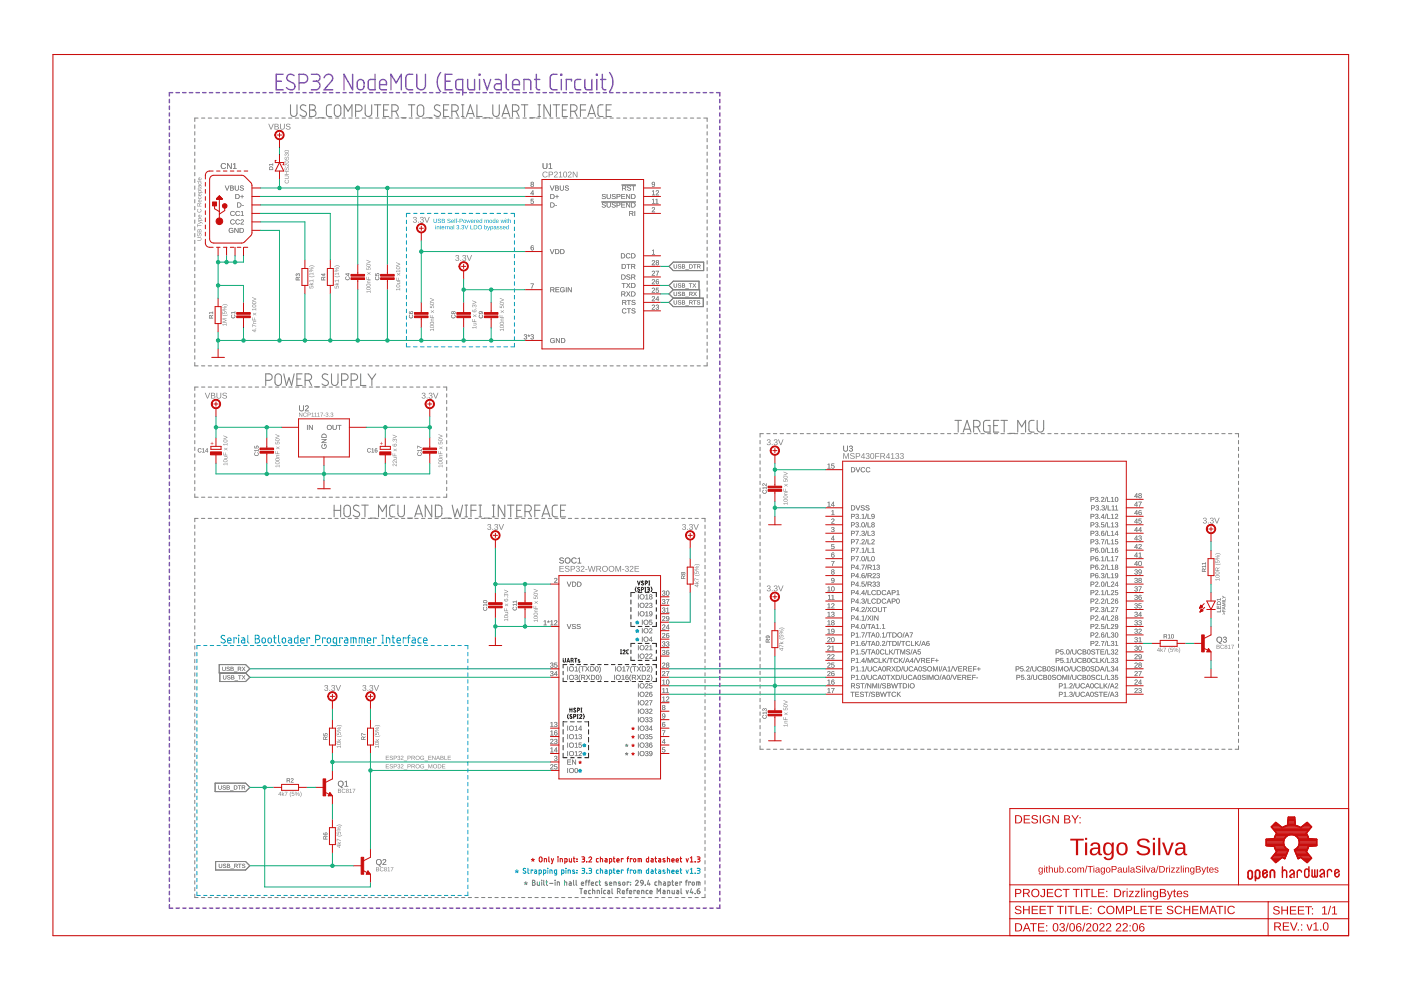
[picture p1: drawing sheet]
<svg xmlns="http://www.w3.org/2000/svg" width="420mm" height="297mm" viewBox="0 0 420 297" stroke-linecap="round" stroke-linejoin="round" font-family="sans-serif">
<g fill="#808080">
<path d="M146.3 157.2a.5 .5 0 0 1 .8 0 .5 .5 0 0 1-.2 .7 .53 .53 0 0 1 0 1 .53 .53 0 0 1-.8-.5h.3a.35 .35 0 0 0 .4 .3 .35 .35 0 0 0 .2-.6l-.5-.1v-.2a.33 .33 0 0 0 .5-.1 .33 .33 0 0 0-.2-.5 .33 .33 0 0 0-.4 .3h-.2zM147.7 158.5h.2v.3h-.2zM148.4 157.2a.5 .5 0 0 1 .8 0 .5 .5 0 0 1-.2 .7 .53 .53 0 0 1 0 1 .53 .53 0 0 1-.8-.5h.2a.35 .35 0 0 0 .5 .3 .35 .35 0 0 0 .2-.6l-.5-.1v-.2a.33 .33 0 0 0 .5-.1 .33 .33 0 0 0-.2-.5 .33 .33 0 0 0-.4 .3h-.3zM149.5 157.1h.3l.5 1.5 .6-1.5h.3l-.7 1.7h-.3z"/>
<path d="M160 186h1.1l.2-.3v.7l-.2-.3h-.9v.3zM160.2 184.7a.54 .54 0 0 1 .8 0 .54 .54 0 0 1 0 .7 .55 .55 0 0 1-.7 0 .55 .55 0 0 1-.1-.7zM160.2 184.9a.48 .48 0 0 0 .5 .4 .48 .48 0 0 0 .4-.3zM160.2 183.8a.54 .54 0 0 1 .8-.1 .54 .54 0 0 1 0 .8 .55 .55 0 0 1-.7 0 .55 .55 0 0 1-.1-.7zM160.2 184a.48 .48 0 0 0 .5 .4 .48 .48 0 0 0 .4-.4zM160.4 182.8l.9-.1-.9 .4 .9 .4h-1zM160 181.6l.2 .7h.4l.2-.7v.7h.5v.2h-1.3zM160.3 180.2l.5 .3 .5-.3-.4 .4 .4 .4-.5-.3-.5 .3 .4-.4zM160 178.8l.2 .5 .4 .1a.42 .42 0 0 1 .2-.6 .42 .42 0 0 1 .5 .2 .42 .42 0 0 1-.3 .6l.2-.4a.32 .32 0 0 0-.6-.2 .32 .32 0 0 0 .1 .5h-.7zM160.2 177.8a.54 .54 0 0 1 .8-.1 .54 .54 0 0 1 0 .8 .55 .55 0 0 1-.7 0 .55 .55 0 0 1-.1-.7zM160.2 178a.48 .48 0 0 0 .5 .4 .48 .48 0 0 0 .4-.4zM160 176.5l1.3 .5v.2l-1.3 .5v-.2l1.1-.4-1.1-.4z"/>
<path d="M151.2 185.7h1.1l.1-.3v.8l-.1-.3h-1l.1 .2zM151.3 184.5a.54 .54 0 0 1 .8-.1 .54 .54 0 0 1 0 .8 .55 .55 0 0 1-.7 0 .55 .55 0 0 1-.1-.7zM151.3 184.7a.48 .48 0 0 0 .5 .4 .48 .48 0 0 0 .4-.4zM151.4 183.5h1l-.2 .1a.31 .31 0 0 1 .2 .4 .31 .31 0 0 1-.3 .2h-.7l.9-.3zM151.2 182.3l.1 .7h.5l.1-.7v.7h.5v.2h-1.2zM151.4 180.9l.5 .3 .5-.3-.4 .4 .4 .4-.5-.3-.5 .3 .4-.4zM151.3 179.6l.1-.1-.1 .5 .5 .1a.42 .42 0 0 1 .1-.6 .42 .42 0 0 1 .6 .3 .42 .42 0 0 1-.5 .5 .52 .52 0 0 1-.7-.1 .52 .52 0 0 1 0-.6zM151.7 179.9a.26 .26 0 0 0 .5 0 .26 .26 0 0 0-.5 0zM152.2 179.1l.2 .1zM151.2 178.1l.4-.1 .2 .3a.33 .33 0 0 1 .3-.3 .33 .33 0 0 1 .3 .4l-.3 .4 .2-.4a.23 .23 0 0 0-.3-.3 .23 .23 0 0 0-.2 .3l-.1 .1a.24 .24 0 0 0-.1-.3 .24 .24 0 0 0-.3 .2 .24 .24 0 0 0 .2 .2v.2l-.3-.2zM151.2 176.7l1.2 .5v.2l-1.2 .5v-.2l1-.4-1-.4z"/>
<path d="M208.3 175.3l1-.2 .2 .4h-.2l-.2 .5zM208.5 175.5l.6 .4v-.4zM208.6 174.2l.4 .4 .5-.4-.4 .5 .4 .3h-1.3v-.2h.8zM208.3 173.3l1.2 .6-1.1-.4-.1 .6zM208.2 172.1l.7 .3 1-.3v.2l-1 .3zM208.3 171.3l.1 .5 .4 .1a.42 .42 0 0 1 .2-.6 .42 .42 0 0 1 .6 .2 .42 .42 0 0 1-.3 .6l.1-.5a.32 .32 0 0 0-.5-.1 .32 .32 0 0 0 .1 .5h-.7zM208.8 170a.35 .35 0 0 1 .7 0 .35 .35 0 0 1-.7 0zM208.3 169.9l1.2 .9zM208.3 170.8a.36 .36 0 0 1 .7 0 .36 .36 0 0 1-.7 0zM208.9 169.8l.1 .2 .4-.1zM208.4 170.7l.1 .2 .5-.1zM208.2 169.4l1-.3 .7 .5-.7-.4-1 .4z"/>
<path d="M204.8 157.2a.5 .5 0 0 1 .8 0 .5 .5 0 0 1-.3 .7 .53 .53 0 0 1 0 1 .53 .53 0 0 1-.8-.5h.3a.35 .35 0 0 0 .4 .3 .35 .35 0 0 0 .2-.6l-.4-.1v-.2a.33 .33 0 0 0 .4-.1 .33 .33 0 0 0-.2-.5 .33 .33 0 0 0-.4 .3h-.2zM206.1 158.5h.2v.3h-.2zM206.8 157.2a.5 .5 0 0 1 .8 0 .5 .5 0 0 1-.2 .7 .53 .53 0 0 1 0 1 .53 .53 0 0 1-.8-.5h.3a.35 .35 0 0 0 .4 .3 .35 .35 0 0 0 .2-.6l-.5-.1v-.2a.33 .33 0 0 0 .5-.1 .33 .33 0 0 0-.2-.5 .33 .33 0 0 0-.4 .3h-.2zM207.9 157.1h.3l.6 1.5 .5-1.5h.3l-.7 1.7h-.3z"/>
<path d="M167.8 169.6h1.3v.2h-1.1v.6h1v.2h-1v.6h1.1v.2h-1.3zM169.6 169.7a.8 .8 0 0 1 1.2 .3h-.3a.4 .4 0 0 0-.4-.3 .4 .4 0 0 0-.3 .5v.1a.66 .66 0 0 1 .8 .2 .66 .66 0 0 1 0 .8l-.8 .1-.3-.3-.1-.2h.2a.46 .46 0 0 0 .5 .4 .46 .46 0 0 0 .4-.6l-.8-.2a.42 .42 0 0 1-.2-.4 .42 .42 0 0 1 .1-.4zM171.1 169.6h.8a.53 .53 0 0 1 .6 .6 .53 .53 0 0 1-.6 .5h-.5v.7h-.3zM171.4 169.8v.7l.8-.2-.1-.4zM172.9 169.7a.5 .5 0 0 1 .8 0 .5 .5 0 0 1-.2 .8 .54 .54 0 0 1 0 .9 .54 .54 0 0 1-.8-.5h.2a.35 .35 0 0 0 .5 .3 .35 .35 0 0 0 .2-.5l-.5-.1v-.2a.34 .34 0 0 0 .5-.2 .34 .34 0 0 0-.2-.4 .34 .34 0 0 0-.4 .3h-.3zM174.3 169.7a.59 .59 0 0 1 .9 .3 .59 .59 0 0 1-.5 .8l-.3 .4h.9v.2h-1.2l.8-1a.34 .34 0 0 0 0-.6 .34 .34 0 0 0-.5 .3h-.2zM175.5 170.6h.6v.2h-.6zM176.3 169.6h.2l.4 1.6 .4-1.6h.3l.4 1.6 .4-1.6h.2l-.5 1.8h-.3l-.4-1.5-.3 1.5h-.3zM178.8 169.6h.9a.5 .5 0 0 1 .6 .4 .5 .5 0 0 1-.5 .6l.5 .8h-.2l-.5-.8h-.5v.8h-.3zM179.1 169.8v.7h.5a.33 .33 0 0 0 .4-.4 .33 .33 0 0 0-.4-.3zM180.5 170.5a.9 .9 0 0 1 1.8 0 .9 .9 0 0 1-1.8 0zM180.7 170.5a.68 .68 0 0 0 1.3 0 .68 .68 0 0 0-1.3 0zM182.5 170.5a.89 .89 0 0 1 1.7 0 .89 .89 0 0 1-1.7 0zM182.7 170.5a.68 .68 0 0 0 1.3 0 .68 .68 0 0 0-1.3 0zM184.6 169.6h.3l.5 1.5 .6-1.5h.3v1.8h-.3l.1-1.6-.6 1.6-.7-1.6v1.6h-.2zM186.6 170.6h.6v.2h-.6zM187.6 169.7a.5 .5 0 0 1 .8 0 .5 .5 0 0 1-.2 .8 .54 .54 0 0 1 0 .9 .54 .54 0 0 1-.8-.5h.2a.35 .35 0 0 0 .5 .3 .35 .35 0 0 0 .2-.5l-.5-.1v-.2a.34 .34 0 0 0 .5-.2 .34 .34 0 0 0-.2-.4 .34 .34 0 0 0-.4 .3h-.3zM189 169.7a.59 .59 0 0 1 .9 .3 .59 .59 0 0 1-.5 .8l-.3 .4h.9v.2h-1.2l.8-1a.34 .34 0 0 0 0-.6 .34 .34 0 0 0-.5 .3h-.3zM190.3 169.6h1.3v.2h-1.1v.6h1.1v.2h-1.1v.6h1.2v.2h-1.4z"/>
<path d="M109.9 87.3h1.1l.1-.3v.8l-.1-.3h-1l.1 .3zM110 86.1a.54 .54 0 0 1 .8 0 .54 .54 0 0 1 0 .7 .55 .55 0 0 1-.7 0 .55 .55 0 0 1-.1-.7zM110 86.3a.48 .48 0 0 0 .5 .4 .48 .48 0 0 0 .5-.4zM110 85.2a.54 .54 0 0 1 .8-.1 .54 .54 0 0 1 0 .8 .55 .55 0 0 1-.7-.1 .55 .55 0 0 1-.1-.6zM110 85.3a.48 .48 0 0 0 .5 .4 .48 .48 0 0 0 .5-.3zM110.2 84.2l.9-.1-.8 .4 .8 .4h-.9zM109.9 83l.1 .7h.5l.1-.7v.7h.5v.1h-1.2zM110.2 81.6l.4 .3 .5-.4-.4 .5 .4 .4-.5-.3-.4 .3 .3-.4zM109.9 80.2l.1 .5 .4 .1a.42 .42 0 0 1 .2-.6 .42 .42 0 0 1 .6 .2 .42 .42 0 0 1-.4 .6l.2-.5a.32 .32 0 0 0-.5-.1 .32 .32 0 0 0 0 .5h-.6zM110 79.2a.54 .54 0 0 1 .8-.1 .54 .54 0 0 1 0 .8 .55 .55 0 0 1-.7 0 .55 .55 0 0 1-.1-.7zM110 79.4a.48 .48 0 0 0 .5 .4 .48 .48 0 0 0 .5-.4zM109.9 77.9l1.2 .5v.1l-1.2 .5v-.1l1.1-.4-1.1-.5z"/>
<path d="M92.7 85.7l.2 .6h.4a.42 .42 0 0 1 .2-.6 .42 .42 0 0 1 .5 .3 .42 .42 0 0 1-.3 .5l.2-.4a.32 .32 0 0 0-.6-.2 .32 .32 0 0 0 .1 .6l-.7-.1zM93 84.7l.4 .4 .6-.4-.5 .5 .5 .3h-1.3v-.2h.8zM92.7 84.1h1.1l.2-.3v.8l-.2-.4h-.9v.3zM92.7 82.6l.7 .3 .9-.3v.2l-1 .3zM92.7 82h1.1l.2-.3v.8l-.2-.3h-.9v.2zM93.3 80.5a.35 .35 0 0 1 .7 0 .35 .35 0 0 1-.7 0zM92.7 80.4l1.3 .9zM92.7 81.3a.4 .4 0 0 1 .8 0 .4 .4 0 0 1-.8 0zM93.3 80.3l.2 .2 .4-.1zM92.8 81.2l.2 .2 .4-.1zM92.7 79.9l1-.3 .6 .4-.6-.3-1 .3z"/>
<path d="M66.7 97.2h1.1l.1-.3v.8l-.1-.3h-.9v.2zM66.7 95.5h1.2l-1 .1 1 .4-1 .5 1 .2h-1.2v-.3l1.1-.3-1.1-.4zM66.7 94.3l.6 .3 1-.3v.1l-1 .3zM66.7 93.4l.1 .6h.4a.42 .42 0 0 1 .2-.6 .42 .42 0 0 1 .6 .2 .42 .42 0 0 1-.3 .6l.1-.4a.32 .32 0 0 0-.5-.2 .32 .32 0 0 0 .1 .5h-.7zM67.2 92.1a.35 .35 0 0 1 .7 0 .35 .35 0 0 1-.7 0zM66.7 92l1.2 .9zM66.7 93a.36 .36 0 0 1 .7 0 .36 .36 0 0 1-.7 0zM67.3 91.9l.1 .3 .5-.2zM66.8 92.8l.2 .3 .4-.2zM66.7 91.5l.9-.3 .7 .5-.7-.3-.9 .3z"/>
<path d="M75.6 98.9l1-.2 .2 .3h-.2l-.2 .6zM75.8 99l.6 .4v-.4zM76.6 98.3l.2 .2zM75.6 97.2l1.2 .6-1.1-.4-.1 .7zM75.9 96.4l.9-.1-.8 .3 .8 .4h-.9zM75.6 95.2l.1 .7h.5l.1-.7v.7h.5v.1h-1.2zM75.9 93.7l.4 .4 .5-.4-.4 .4 .4 .5-.5-.4-.4 .4 .4-.5zM75.6 92.6h1.1l.1-.3v.8l-.1-.3h-.9v.2zM75.7 91.4a.54 .54 0 0 1 .8-.1 .54 .54 0 0 1 .1 .8 .55 .55 0 0 1-.7 0 .55 .55 0 0 1-.2-.7zM75.7 91.6a.48 .48 0 0 0 .5 .4 .48 .48 0 0 0 .5-.4zM75.7 90.4a.54 .54 0 0 1 .8-.1 .54 .54 0 0 1 .1 .8 .55 .55 0 0 1-.7 0 .55 .55 0 0 1-.2-.7zM75.7 90.6a.48 .48 0 0 0 .5 .4 .48 .48 0 0 0 .5-.4zM75.6 89.1l1.2 .5v.1l-1.2 .5v-.1l1.1-.5-1.1-.4z"/>
<path d="M118.8 86.6h1.1l.1-.3v.8l-.1-.3h-1l.1 .2zM118.9 85.4a.54 .54 0 0 1 .8-.1 .54 .54 0 0 1 0 .8 .55 .55 0 0 1-.7 0 .55 .55 0 0 1-.1-.7zM118.9 85.6a.48 .48 0 0 0 .5 .4 .48 .48 0 0 0 .5-.4zM119.1 84.4h.9l-.2 .1a.31 .31 0 0 1 .2 .4 .31 .31 0 0 1-.3 .2h-.6l.8-.3zM118.8 83.2l.1 .7h.5l.1-.7v.7h.5v.2h-1.2zM119.1 81.8l.4 .3 .5-.3-.4 .4 .4 .4-.5-.3-.4 .3 .3-.4zM118.8 81.2h1.1l.1-.3v.7l-.1-.3h-1l.1 .3zM118.9 80a.54 .54 0 0 1 .8-.1 .54 .54 0 0 1 0 .8 .55 .55 0 0 1-.7 0 .55 .55 0 0 1-.1-.7zM118.9 80.2a.48 .48 0 0 0 .5 .4 .48 .48 0 0 0 .5-.4zM118.8 78.6l1.2 .5v.2l-1.2 .5v-.2l1.1-.4-1.1-.4z"/>
<path d="M97.4 205.4a.5 .5 0 0 1 .9 0 .5 .5 0 0 1-.3 .8 .53 .53 0 0 1 0 .9 .53 .53 0 0 1-.8-.5h.3a.35 .35 0 0 0 .4 .3 .35 .35 0 0 0 .2-.5l-.4-.1v-.2a.33 .33 0 0 0 .4-.2 .33 .33 0 0 0-.2-.4 .33 .33 0 0 0-.4 .3h-.2zM98.8 206.8h.2v.3h-.2zM99.5 205.4a.5 .5 0 0 1 .8 0 .5 .5 0 0 1-.2 .8 .53 .53 0 0 1 0 .9 .53 .53 0 0 1-.8-.5h.3a.35 .35 0 0 0 .4 .3 .35 .35 0 0 0 .2-.5l-.5-.1v-.2a.33 .33 0 0 0 .5-.2 .33 .33 0 0 0-.2-.4 .33 .33 0 0 0-.4 .3h-.2zM100.6 205.3h.3l.6 1.6 .5-1.6h.3l-.7 1.8h-.3z"/>
<path d="M108.9 205.4a.5 .5 0 0 1 .8 0 .5 .5 0 0 1-.3 .8 .53 .53 0 0 1 .1 .9 .53 .53 0 0 1-.8-.5h.2a.35 .35 0 0 0 .5 .3 .35 .35 0 0 0 .1-.5l-.4-.1v-.2a.33 .33 0 0 0 .5-.2 .33 .33 0 0 0-.3-.4 .33 .33 0 0 0-.4 .3h-.2zM110.2 206.8h.2v.3h-.2zM111 205.4a.5 .5 0 0 1 .8 0 .5 .5 0 0 1-.3 .8 .53 .53 0 0 1 0 .9 .53 .53 0 0 1-.7-.5h.2a.35 .35 0 0 0 .5 .3 .35 .35 0 0 0 .1-.5l-.4-.1v-.2a.33 .33 0 0 0 .5-.2 .33 .33 0 0 0-.3-.4 .33 .33 0 0 0-.4 .3h-.2zM112.1 205.3h.2l.6 1.6 .6-1.6h.2l-.7 1.8h-.2z"/>
<path d="M101 223.7h1.1l.1-.3v.8l-.1-.3h-.9v.3zM101.1 222.5a.54 .54 0 0 1 .8-.1 .54 .54 0 0 1 .1 .8 .55 .55 0 0 1-.7 0 .55 .55 0 0 1-.2-.7zM101.1 222.7a.48 .48 0 0 0 .5 .4 .48 .48 0 0 0 .5-.4zM101.3 221.5l.4 .4 .5-.4-.4 .5 .4 .2h-1.3v-.1h.8zM100.9 220.4l.7 .3 1-.3v.1l-1 .4zM101 219.5l.1 .6h.4a.42 .42 0 0 1 .2-.6 .42 .42 0 0 1 .6 .3 .42 .42 0 0 1-.3 .5l.1-.4a.32 .32 0 0 0-.5-.2 .32 .32 0 0 0 .1 .6l-.7-.1zM101.5 218.2a.35 .35 0 0 1 .7 0 .35 .35 0 0 1-.7 0zM101 218.1l1.2 1zM101 219.1a.36 .36 0 0 1 .7 0 .36 .36 0 0 1-.7 0zM101.6 218.1l.1 .2 .4-.1zM101.1 219l.1 .2 .5-.1zM100.9 217.7l1-.4 .7 .5-.7-.3-1 .3z"/>
<path d="M112.4 223.7h1.1l.2-.3v.8l-.2-.3h-.9v.3zM112.6 222.5a.54 .54 0 0 1 .8-.1 .54 .54 0 0 1 0 .8 .55 .55 0 0 1-.7 0 .55 .55 0 0 1-.1-.7zM112.6 222.7a.48 .48 0 0 0 .4 .4 .48 .48 0 0 0 .5-.4zM112.7 221.5l.4 .4 .6-.4-.5 .5 .5 .2h-1.3v-.1h.8zM112.4 220.4l.6 .3 1-.3v.1l-1 .4zM112.4 219.5l.2 .6h.4a.42 .42 0 0 1 .1-.6 .42 .42 0 0 1 .6 .3 .42 .42 0 0 1-.3 .5l.1-.4a.32 .32 0 0 0-.5-.2 .32 .32 0 0 0 .1 .6l-.7-.1zM113 218.2a.35 .35 0 0 1 .6 0 .35 .35 0 0 1-.6 0zM112.4 218.1l1.3 1zM112.4 219.1a.36 .36 0 0 1 .7 0 .36 .36 0 0 1-.7 0zM113 218.1l.1 .2 .5-.1zM112.5 219l.2 .2 .4-.1zM112.4 217.7l1-.4 .6 .5-.6-.3-1 .3z"/>
<path d="M84 237.3h.2v.9h.2l-.2 .4-.2-.3h-.5zM84 237.5l-.4 .7h.4zM84.5 237.3h.2v.8l.6-.5-.4 .4 .4 .6-.5-.5-.3 .5zM85.4 237.3h.8l-.4 1.3h-.2l.1-.4 .4-.7zM87.2 237.3h.2l-.3 1 .3 .6-.5-.6zM87.5 237.3h.7l-.5 .2-.1 .4a.42 .42 0 0 1 .6 .1 .42 .42 0 0 1-.2 .6 .42 .42 0 0 1-.5-.3l.4 .1a.32 .32 0 0 0 .1-.5 .32 .32 0 0 0-.5 .1zM89.2 238.2a.35 .35 0 0 1 .7 0 .35 .35 0 0 1-.7 0zM89.5 237.3l-.8 1.3zM88.3 237.7a.36 .36 0 0 1 .7 0 .36 .36 0 0 1-.7 0zM89.5 237.9l.1 .6 .2-.5zM88.6 237.4l.1 .6 .1-.4zM90 237.3l.4 .6-.3 1h-.1l.3-1z"/>
<path d="M101 253.4l.9-.2 .3 .4h-.3l-.1 .5zM101.2 253.6l.6 .4v-.4zM101.3 252.3l.4 .4 .5-.4-.4 .5 .4 .3h-1.3v-.2h.8zM101 251.4l1.2 .6-1.1-.5-.1 .7zM100.9 250.2l.7 .3 1-.3v.2l-1 .3zM101 249.4l.1 .5 .4 .1a.42 .42 0 0 1 .2-.6 .42 .42 0 0 1 .6 .2 .42 .42 0 0 1-.3 .6l.1-.5a.32 .32 0 0 0-.5-.1 .32 .32 0 0 0 .1 .5h-.7zM101.5 248.1a.35 .35 0 0 1 .7 0 .35 .35 0 0 1-.7 0zM101 248l1.2 .9zM101 248.9a.36 .36 0 0 1 .7 0 .36 .36 0 0 1-.7 0zM101.6 247.9l.1 .2 .4-.1zM101.1 248.8l.1 .2 .5-.1zM100.9 247.5l1-.3 .7 .4-.7-.3-1 .3z"/>
<path d="M162.9 51.7a.86 .86 0 0 1 1.3 .1l-.2 .1a.63 .63 0 0 0-.9 0 .63 .63 0 0 0 0 .9 .63 .63 0 0 0 1-.2l.2 .1a.88 .88 0 0 1-1.4 .3 .88 .88 0 0 1 0-1.3zM164.6 51.4h.7a.53 .53 0 0 1 .6 .6 .53 .53 0 0 1-.6 .5h-.5v.7h-.2zM164.8 51.6v.7l.8-.1-.1-.5zM166.3 51.5a.59 .59 0 0 1 .9 .3 .59 .59 0 0 1-.5 .8l-.3 .4h.9v.2h-1.2l.7-1a.34 .34 0 0 0 .1-.5 .34 .34 0 0 0-.5 .2h-.3zM167.6 51.7l.6-.3v1.6h.5v.2h-1.1v-.2h.4v-1.3l-.4 .2zM169.1 51.5a.83 .83 0 0 1 1 .8 .83 .83 0 0 1-.8 .9 1.13 1.13 0 0 1-.2-1.7zM169.3 51.6l-.1 .2a.77 .77 0 0 0 .5 1.2l.1-.2a.77 .77 0 0 0-.5-1.2zM170.5 51.5a.59 .59 0 0 1 .9 .3 .59 .59 0 0 1-.5 .8l-.4 .4h.9v.2h-1.1l.7-1a.34 .34 0 0 0 .1-.5 .34 .34 0 0 0-.6 .2h-.2zM171.8 51.4h.2l1 1.5v-1.5h.2v1.8h-.3l-.9-1.5v1.5h-.2z"/>
<path d="M85.5 53.9l.2 .1a.46 .46 0 0 0 0 .7 .46 .46 0 0 0 .7 0 .46 .46 0 0 0-.2-.7 .53 .53 0 0 1 .4 .7 .53 .53 0 0 1-.8 .3 .61 .61 0 0 1-.3-1.1zM85.4 52.6h.7a.51 .51 0 0 1 .5 .5 .51 .51 0 0 1-.4 .6h-.8v-.2h.7a.34 .34 0 0 0 .4-.4 .34 .34 0 0 0-.4-.3h-.7zM85.4 51.4h1.2v.1h-.6v.7h.6v.2h-1.2v-.2h.5v-.7h-.5zM85.5 50.2l.2 .1-.2 .5a.44 .44 0 0 0 .5-.2 .44 .44 0 0 0 .1-.4l.1-.1a.5 .5 0 0 1 .5 .4 .5 .5 0 0 1-.2 .6h-.2l.1-.2a.3 .3 0 0 0 .1-.4 .3 .3 0 0 0-.4-.2 .42 .42 0 0 1-.2 .7 .42 .42 0 0 1-.5-.4zM85.5 49.3l.3-.1 .7 .6 .1-.7v.8l-.9-.6-.2 .1 .2 .4-.1 .1zM85.5 48.2a.54 .54 0 0 1 .8-.1 .54 .54 0 0 1 0 .8 .55 .55 0 0 1-.7 0 .55 .55 0 0 1-.1-.7zM85.5 48.4a.48 .48 0 0 0 .5 .4 .48 .48 0 0 0 .5-.4zM85.5 47l.2 .1-.2 .5a.44 .44 0 0 0 .5-.1 .44 .44 0 0 0 .1-.5h.1a.5 .5 0 0 1 .5 .3 .5 .5 0 0 1-.2 .6l-.2 .1 .1-.3a.3 .3 0 0 0 .1-.4 .3 .3 0 0 0-.4-.1 .42 .42 0 0 1-.2 .6 .42 .42 0 0 1-.5-.3zM85.4 46.1l.4-.1 .2 .3a.33 .33 0 0 1 .4-.3 .33 .33 0 0 1 .2 .4l-.3 .4 .2-.4a.23 .23 0 0 0-.3-.3 .23 .23 0 0 0-.1 .3l-.2 .1a.24 .24 0 0 0-.1-.3 .24 .24 0 0 0-.3 .1 .24 .24 0 0 0 .2 .3v.2l-.3-.3zM85.5 45.1a.54 .54 0 0 1 .8-.1 .54 .54 0 0 1 0 .8 .55 .55 0 0 1-.7 0 .55 .55 0 0 1-.1-.7zM85.5 45.3a.48 .48 0 0 0 .5 .4 .48 .48 0 0 0 .5-.4z"/>
<path d="M101.4 236.4l.8 .2-.2 .4 .3 .2-.1 .4-.8 .1zM101.5 236.6v.4l.5-.1v-.3zM101.5 237.1v.4l.6-.1-.1-.3zM102.6 236.6l.7-.2 .3 .3-.2 .1a.46 .46 0 0 0-.6-.1 .46 .46 0 0 0 0 .7 .46 .46 0 0 0 .7-.1 .53 .53 0 0 1-.7 .3 .53 .53 0 0 1-.3-.7zM103.9 236.5a.36 .36 0 0 1 .6 0 .36 .36 0 0 1-.2 .5 .35 .35 0 0 1 .1 .6 .35 .35 0 0 1-.5 0 .35 .35 0 0 1 .1-.6l-.2-.2zM103.9 236.7a.25 .25 0 0 0 .5 0 .25 .25 0 0 0-.5 0zM103.9 237.3a.25 .25 0 0 0 .5 0 .25 .25 0 0 0-.5 0zM104.8 236.6l.5-.2v1.1l.3 .2h-.8l.3-.2v-.9zM105.7 236.4h.9l-.5 1.3h-.1v-.4l.4-.7z"/>
<path d="M112.8 259.9l.8 .2-.2 .4 .3 .2-.1 .4-.8 .1zM112.9 260.1v.4l.6-.2-.1-.2zM112.9 260.6v.4l.6-.1-.1-.3zM114.1 260.1l.6-.2 .3 .3-.1 .1a.46 .46 0 0 0-.7-.1 .46 .46 0 0 0 0 .7 .46 .46 0 0 0 .7-.1 .53 .53 0 0 1-.7 .3 .53 .53 0 0 1-.3-.7zM115.3 260a.36 .36 0 0 1 .6 0 .36 .36 0 0 1-.1 .5 .35 .35 0 0 1 .1 .5 .35 .35 0 0 1-.6 0 .35 .35 0 0 1 .1-.5l-.2-.2zM115.4 260.2a.23 .23 0 0 0 .4 0 .23 .23 0 0 0-.4 0zM115.3 260.8a.3 .3 0 0 0 .6 0 .3 .3 0 0 0-.6 0zM116.3 260.1l.4-.2v1.1l.3 .2h-.8l.3-.2v-.9zM117.2 259.9h.8l-.4 1.3h-.2v-.4l.4-.7z"/>
<path d="M252.9 135.8h.3l.5 1.5 .6-1.5h.3v1.7h-.2v-1.5l-.6 1.5-.7-1.5v1.5h-.2zM255.1 135.9a.8 .8 0 0 1 1.2 .3h-.2a.4 .4 0 0 0-.5-.3 .4 .4 0 0 0-.3 .5l.1 .1a.66 .66 0 0 1 .7 .2 .66 .66 0 0 1 0 .7l-.8 .1-.3-.2-.1-.2h.2a.46 .46 0 0 0 .6 .3 .46 .46 0 0 0 .3-.5l-.7-.2a.42 .42 0 0 1-.3-.4 .42 .42 0 0 1 .1-.4zM256.7 135.8h.7a.53 .53 0 0 1 .6 .5 .53 .53 0 0 1-.6 .6h-.5v.6h-.2zM256.9 136v.7l.8-.2-.1-.4zM259 135.8h.2v1.2h.2l-.2 .2v.3h-.2v-.3h-.8zM259 136.1l-.6 .9h.6zM259.8 135.9a.5 .5 0 0 1 .8 0 .5 .5 0 0 1-.2 .8 .53 .53 0 0 1 0 .9 .53 .53 0 0 1-.8-.5h.2a.35 .35 0 0 0 .5 .3 .35 .35 0 0 0 .1-.6h-.4v-.2a.33 .33 0 0 0 .5-.2 .33 .33 0 0 0-.2-.4 .33 .33 0 0 0-.5 .3l-.2-.1zM261.2 135.9a.83 .83 0 0 1 1 .7 .83 .83 0 0 1-.8 .9 1.13 1.13 0 0 1-.2-1.6zM261.4 136l-.1 .1a.77 .77 0 0 0 .5 1.2l.1-.1a.77 .77 0 0 0-.5-1.2zM262.5 135.8h1.2v.2h-1v.7h1v.1h-1v.7h-.2zM264 135.8h.8a.5 .5 0 0 1 .6 .4 .5 .5 0 0 1-.4 .6l.5 .7h-.3l-.4-.7h-.6v.7h-.2zM264.2 136v.6h.6a.32 .32 0 0 0 .4-.3 .32 .32 0 0 0-.4-.3zM266.5 135.8h.2v1.2h.2l-.2 .2v.3h-.2v-.3h-.8zM266.5 136.1l-.6 .9h.6zM267.2 136.1l.6-.3v1.6h.5v.1h-1.1v-.1h.4v-1.4l-.4 .3zM268.7 135.9a.5 .5 0 0 1 .8 0 .5 .5 0 0 1-.2 .8 .53 .53 0 0 1 0 .9 .53 .53 0 0 1-.8-.5h.2a.35 .35 0 0 0 .5 .3 .35 .35 0 0 0 .1-.6h-.4v-.2a.33 .33 0 0 0 .5-.2 .33 .33 0 0 0-.3-.4 .33 .33 0 0 0-.4 .3l-.2-.1zM270.1 135.9a.5 .5 0 0 1 .8 0 .5 .5 0 0 1-.3 .8 .53 .53 0 0 1 .1 .9 .53 .53 0 0 1-.8-.5h.2a.35 .35 0 0 0 .5 .3 .35 .35 0 0 0 .1-.6h-.4v-.2a.33 .33 0 0 0 .5-.2 .33 .33 0 0 0-.3-.4 .33 .33 0 0 0-.4 .3l-.2-.1z"/>
<path d="M59.2 71.1h.7a.51 .51 0 0 1 .5 .5 .51 .51 0 0 1-.5 .5h-.7v-.1h.7a.34 .34 0 0 0 .4-.4 .34 .34 0 0 0-.4-.3h-.7zM59.3 70l.2 .1-.2 .4a.44 .44 0 0 0 .4-.1 .44 .44 0 0 0 .1-.5h.1a.5 .5 0 0 1 .6 .3 .5 .5 0 0 1-.2 .6l-.2 .1 .1-.3a.3 .3 0 0 0 .1-.4 .3 .3 0 0 0-.4-.1 .42 .42 0 0 1-.2 .6 .42 .42 0 0 1-.6-.3zM59.3 68.8l.4 .2 .5-.3 .2 .9h-1.2zM59.3 69v.5h.4l-.1-.5zM59.9 68.9l-.1 .6h.5l-.1-.6zM59.2 67.1l.1 .4h1.1v.2h-1.1l-.1 .4zM59.4 66.3l1.2 .4 .1 .4-.3-.3-1 .3 .8-.4zM59.5 65.4h.7l.2 .3-.2 .3 .6 .1-1.4 .1zM59.6 65.6v.3a.34 .34 0 0 0 .5 .1 .34 .34 0 0 0 .1-.4zM59.5 64.6l.4-.2v.6a.37 .37 0 0 0 .4-.2 .37 .37 0 0 0-.1-.4 .47 .47 0 0 1 .1 .6 .47 .47 0 0 1-.6 .2 .47 .47 0 0 1-.2-.6zM59.6 64.6v.3l.2 .1v-.5zM59.3 62.7h.2a.46 .46 0 0 0 0 .7 .46 .46 0 0 0 .6 0 .46 .46 0 0 0-.1-.7 .53 .53 0 0 1 .3 .7 .53 .53 0 0 1-.7 .3 .61 .61 0 0 1-.3-1zM59.3 61l.3-.1 .3 .3 .5-.4-.5 .5v.4h.5v.2h-1.2zM59.3 61.1v.6h.4v-.6zM59.5 60l.4-.2v.7a.37 .37 0 0 0 .4-.3 .37 .37 0 0 0-.1-.4 .47 .47 0 0 1 .1 .7 .47 .47 0 0 1-.6 .1 .47 .47 0 0 1-.2-.6zM59.6 60.1v.2l.2 .2v-.5zM59.5 59l.2-.1a.33 .33 0 0 0 0 .5 .33 .33 0 0 0 .5 0 .33 .33 0 0 0-.1-.5 .44 .44 0 0 1 .1 .6 .44 .44 0 0 1-.6 .1 .44 .44 0 0 1-.1-.6zM59.5 58.1l.4-.2v.7a.37 .37 0 0 0 .4-.2 .37 .37 0 0 0-.1-.4 .47 .47 0 0 1 .1 .6 .47 .47 0 0 1-.6 .1 .47 .47 0 0 1-.2-.6zM59.6 58.2v.3l.2 .1v-.5zM59.5 57h.7l.2 .3-.2 .3 .6 .1-1.4 .1zM59.6 57.2v.3a.34 .34 0 0 0 .5 .1 .34 .34 0 0 0 .1-.4zM59.2 56.6l.2-.2 .2 .2h.6l.1-.2 .1 .2-.8 .3zM59.5 55.6l.9-.2-.2 .3a.3 .3 0 0 1 .1 .5 .3 .3 0 0 1-.5-.1l-.1-.4v.6l-.2-.1zM59.9 55.9a.22 .22 0 0 0 .4 0 .22 .22 0 0 0-.4 0zM59.5 54.7l.2-.1a.33 .33 0 0 0 0 .5 .33 .33 0 0 0 .5-.1 .33 .33 0 0 0-.1-.4 .44 .44 0 0 1 .1 .6 .44 .44 0 0 1-.6 .1 .44 .44 0 0 1-.1-.6zM59.1 54.2h1.3v.2h-1.3zM59.5 53.4l.4-.2v.7a.37 .37 0 0 0 .4-.3 .37 .37 0 0 0-.1-.4 .47 .47 0 0 1 .1 .7 .47 .47 0 0 1-.6 .1 .47 .47 0 0 1-.2-.6zM59.6 53.4v.3l.2 .2v-.5z"/>
<path d="M100.4 85.7l.1 .6h.4a.42 .42 0 0 1 .2-.6 .42 .42 0 0 1 .5 .3 .42 .42 0 0 1-.3 .5l.2-.4a.32 .32 0 0 0-.5-.2 .32 .32 0 0 0 0 .6l-.6-.1zM100.7 84.7l.4 .4 .5-.4-.4 .5 .4 .3h-1.3v-.2h.8zM100.4 84.1h1.1l.1-.3v.8l-.1-.4h-1l.1 .3zM100.3 82.6l.7 .3 1-.3v.2l-1 .3zM100.4 82h1.1l.1-.3v.8l-.1-.3h-1l.1 .2zM100.9 80.5a.35 .35 0 0 1 .7 0 .35 .35 0 0 1-.7 0zM100.4 80.4l1.2 .9zM100.4 81.3a.36 .36 0 0 1 .7 0 .36 .36 0 0 1-.7 0zM100.9 80.3l.2 .2 .4-.1zM100.5 81.2l.1 .2 .4-.1zM100.3 79.9l1-.3 .7 .4-.7-.3-1 .3z"/>
<path d="M124 65.1a.5 .5 0 0 1 .9 0 .5 .5 0 0 1-.3 .8 .53 .53 0 0 1 0 .9 .53 .53 0 0 1-.8-.5h.3a.35 .35 0 0 0 .4 .3 .35 .35 0 0 0 .2-.5l-.4-.1v-.2a.33 .33 0 0 0 .4-.2 .33 .33 0 0 0-.2-.4 .33 .33 0 0 0-.4 .3h-.2zM125.4 66.5h.2v.3h-.2zM126.1 65.1a.5 .5 0 0 1 .8 0 .5 .5 0 0 1-.2 .8 .53 .53 0 0 1 0 .9 .53 .53 0 0 1-.8-.5h.2a.35 .35 0 0 0 .5 .3 .35 .35 0 0 0 .2-.5l-.5-.1v-.2a.33 .33 0 0 0 .5-.2 .33 .33 0 0 0-.2-.4 .33 .33 0 0 0-.4 .3h-.2zM127.2 65h.3l.6 1.5 .5-1.5h.3l-.7 1.8h-.3z"/>
<path d="M128.9 98.8h1.1l.2-.3v.7l-.2-.3h-.9v.3zM129.1 97.6a.54 .54 0 0 1 .8-.1 .54 .54 0 0 1 0 .8 .55 .55 0 0 1-.7 0 .55 .55 0 0 1-.1-.7zM129.1 97.8a.48 .48 0 0 0 .4 .4 .48 .48 0 0 0 .5-.4zM129.1 96.6a.54 .54 0 0 1 .8-.1 .54 .54 0 0 1 0 .8 .55 .55 0 0 1-.7 0 .55 .55 0 0 1-.1-.7zM129.1 96.8a.48 .48 0 0 0 .4 .4 .48 .48 0 0 0 .5-.4zM129.3 95.6l.9-.1-.9 .4 .9 .4h-1zM128.9 94.4l.2 .7h.4l.2-.7v.7h.5v.2h-1.3zM129.2 93l.5 .3 .5-.3-.4 .4 .4 .4-.5-.3-.5 .3 .4-.4zM128.9 91.6l.2 .6h.4a.42 .42 0 0 1 .1-.6 .42 .42 0 0 1 .6 .2 .42 .42 0 0 1-.3 .6l.2-.4a.32 .32 0 0 0-.6-.2 .32 .32 0 0 0 .1 .5h-.7zM129.1 90.7a.54 .54 0 0 1 .8-.1 .54 .54 0 0 1 0 .8 .55 .55 0 0 1-.7-.1 .55 .55 0 0 1-.1-.6zM129.1 90.8a.48 .48 0 0 0 .4 .4 .48 .48 0 0 0 .5-.3zM128.9 89.3l1.3 .5v.2l-1.3 .5v-.2l1.1-.4-1.1-.4z"/>
<path d="M149.9 98.8h1.1l.1-.3v.7l-.1-.3h-1l.1 .3zM150 97.6a.54 .54 0 0 1 .8-.1 .54 .54 0 0 1 0 .8 .55 .55 0 0 1-.7 0 .55 .55 0 0 1-.1-.7zM150 97.8a.48 .48 0 0 0 .5 .4 .48 .48 0 0 0 .5-.4zM150 96.6a.54 .54 0 0 1 .8-.1 .54 .54 0 0 1 0 .8 .55 .55 0 0 1-.7 0 .55 .55 0 0 1-.1-.7zM150 96.8a.48 .48 0 0 0 .5 .4 .48 .48 0 0 0 .5-.4zM150.2 95.6l.9-.1-.8 .4 .8 .4h-.9zM149.9 94.4l.1 .7h.5l.1-.7v.7h.5v.2h-1.2zM150.2 93l.4 .3 .5-.3-.4 .4 .4 .4-.5-.3-.4 .3 .3-.4zM149.9 91.6l.1 .6h.4a.42 .42 0 0 1 .2-.6 .42 .42 0 0 1 .6 .2 .42 .42 0 0 1-.4 .6l.2-.4a.32 .32 0 0 0-.5-.2 .32 .32 0 0 0 0 .5h-.6zM150 90.7a.54 .54 0 0 1 .8-.1 .54 .54 0 0 1 0 .8 .55 .55 0 0 1-.7-.1 .55 .55 0 0 1-.1-.6zM150 90.8a.48 .48 0 0 0 .5 .4 .48 .48 0 0 0 .5-.3zM149.9 89.3l1.2 .5v.2l-1.2 .5v-.2l1.1-.4-1.1-.4z"/>
<path d="M141.6 98h1.1l.2-.3v.8l-.2-.3h-.9v.3zM141.9 96.8h1l-.2 .1a.31 .31 0 0 1 .2 .4 .31 .31 0 0 1-.4 .2h-.6l.9-.3zM141.6 95.6l.2 .7h.4l.2-.6v.6h.5v.2h-1.3zM141.9 94.2l.5 .3 .5-.3-.4 .4 .4 .5-.5-.4-.5 .3 .4-.4zM141.7 92.9l.2-.1-.1 .5 .4 .1a.42 .42 0 0 1 .2-.6 .42 .42 0 0 1 .6 .4 .42 .42 0 0 1-.5 .4 .52 .52 0 0 1-.7-.1 .52 .52 0 0 1-.1-.6zM142.2 93.2a.26 .26 0 0 0 .5 0 .26 .26 0 0 0-.5 0zM142.7 92.4l.2 .1zM141.7 91.4l.3-.1 .2 .3a.33 .33 0 0 1 .4-.3 .33 .33 0 0 1 .3 .4l-.4 .4 .2-.4a.23 .23 0 0 0-.2-.2 .23 .23 0 0 0-.2 .3h-.1a.24 .24 0 0 0-.1-.3 .24 .24 0 0 0-.4 .2 .24 .24 0 0 0 .2 .3v.1l-.3-.2zM141.6 90l1.3 .5v.2l-1.3 .5v-.2l1.1-.4-1.1-.4z"/>
<path d="M136.7 76.6a.5 .5 0 0 1 .9-.1 .5 .5 0 0 1-.3 .8 .53 .53 0 0 1 0 .9 .53 .53 0 0 1-.8-.5h.3a.35 .35 0 0 0 .4 .3 .35 .35 0 0 0 .2-.5l-.4-.1v-.2a.33 .33 0 0 0 .4-.1 .33 .33 0 0 0-.2-.5 .33 .33 0 0 0-.4 .3h-.2zM138.1 77.9h.2v.3h-.2zM138.8 76.6a.5 .5 0 0 1 .8-.1 .5 .5 0 0 1-.2 .8 .53 .53 0 0 1 0 .9 .53 .53 0 0 1-.8-.5h.2a.35 .35 0 0 0 .5 .3 .35 .35 0 0 0 .2-.5l-.5-.1v-.2a.33 .33 0 0 0 .5-.1 .33 .33 0 0 0-.2-.5 .33 .33 0 0 0-.4 .3h-.2zM139.9 76.5h.3l.5 1.5 .6-1.5h.3l-.7 1.7h-.3z"/>
<path d="M230.1 131.8a.5 .5 0 0 1 .9 0 .5 .5 0 0 1-.3 .7 .53 .53 0 0 1 0 1 .53 .53 0 0 1-.8-.5h.3a.35 .35 0 0 0 .4 .3 .35 .35 0 0 0 .2-.6l-.4-.1v-.2a.33 .33 0 0 0 .4-.1 .33 .33 0 0 0-.2-.5 .33 .33 0 0 0-.4 .3h-.2zM231.5 133.2h.2v.2h-.2zM232.2 131.8a.5 .5 0 0 1 .8 0 .5 .5 0 0 1-.2 .7 .53 .53 0 0 1 0 1 .53 .53 0 0 1-.8-.5h.3a.35 .35 0 0 0 .4 .3 .35 .35 0 0 0 .2-.6l-.5-.1v-.2a.33 .33 0 0 0 .5-.1 .33 .33 0 0 0-.2-.5 .33 .33 0 0 0-.4 .3h-.2zM233.3 131.7h.3l.6 1.5 .5-1.5h.3l-.7 1.7h-.3z"/>
<path d="M233.7 194.4l.9-.2 .3 .3h-.3l-.1 .6zM233.9 194.5l.6 .4v-.4zM233.7 193.2l1.2 .6-1.1-.4-.1 .7zM234 192.3l.4 .4 .5-.4-.4 .5 .4 .2h-1.3v-.1h.8zM233.6 191.2l.7 .3 1-.3v.1l-1 .4zM233.7 190.3l.1 .6h.4a.42 .42 0 0 1 .2-.6 .42 .42 0 0 1 .6 .3 .42 .42 0 0 1-.3 .5l.1-.4a.32 .32 0 0 0-.5-.2 .32 .32 0 0 0 .1 .6l-.7-.1zM234.2 189a.35 .35 0 0 1 .7 0 .35 .35 0 0 1-.7 0zM233.7 188.9l1.2 1zM233.7 189.9a.36 .36 0 0 1 .7 0 .36 .36 0 0 1-.7 0zM234.3 188.9l.1 .2 .4-.2zM233.8 189.8l.1 .2 .5-.2zM233.6 188.4l1-.3 .7 .5-.7-.3-1 .3z"/>
<path d="M235 217.3h1.1l.1-.3v.8l-.1-.3h-1l.1 .3zM235.3 216.1h.9l-.8 .3 .8 .4h-.9zM235 214.9l.1 .8h.5l.1-.7v.7h.5v.1h-1.2zM235.3 213.5l.4 .4 .5-.4-.4 .4 .4 .5-.5-.4-.4 .3 .3-.4zM235 212.2l.1 .5h.4a.42 .42 0 0 1 .2-.6 .42 .42 0 0 1 .6 .3 .42 .42 0 0 1-.4 .5l.2-.4a.32 .32 0 0 0-.5-.1 .32 .32 0 0 0 0 .5h-.6zM235.1 211.2a.54 .54 0 0 1 .8-.1 .54 .54 0 0 1 0 .8 .55 .55 0 0 1-.7 0 .55 .55 0 0 1-.1-.7zM235.1 211.4a.48 .48 0 0 0 .5 .4 .48 .48 0 0 0 .5-.4zM235 209.8l1.2 .5v.2l-1.2 .5v-.2l1-.4-1-.4z"/>
<path d="M230.1 175.6a.5 .5 0 0 1 .9 0 .5 .5 0 0 1-.3 .7 .53 .53 0 0 1 0 1 .53 .53 0 0 1-.8-.5h.3a.35 .35 0 0 0 .4 .3 .35 .35 0 0 0 .2-.6l-.4-.1v-.1a.33 .33 0 0 0 .4-.2 .33 .33 0 0 0-.2-.5 .33 .33 0 0 0-.4 .3h-.2zM231.5 177h.2v.2h-.2zM232.2 175.6a.5 .5 0 0 1 .8 0 .5 .5 0 0 1-.2 .7 .53 .53 0 0 1 0 1 .53 .53 0 0 1-.8-.5h.3a.35 .35 0 0 0 .4 .3 .35 .35 0 0 0 .2-.6l-.5-.1v-.1a.33 .33 0 0 0 .5-.2 .33 .33 0 0 0-.2-.5 .33 .33 0 0 0-.4 .3h-.2zM233.3 175.5h.3l.6 1.5 .5-1.5h.3l-.7 1.7h-.3z"/>
<path d="M235 150.8h1.1l.1-.3v.8l-.1-.3h-1l.1 .3zM235.1 149.6a.54 .54 0 0 1 .8-.1 .54 .54 0 0 1 0 .8 .55 .55 0 0 1-.7 0 .55 .55 0 0 1-.1-.7zM235.1 149.8a.48 .48 0 0 0 .5 .4 .48 .48 0 0 0 .5-.4zM235.1 148.6a.54 .54 0 0 1 .8 0 .54 .54 0 0 1 0 .7 .55 .55 0 0 1-.7 0 .55 .55 0 0 1-.1-.7zM235.1 148.8a.48 .48 0 0 0 .5 .4 .48 .48 0 0 0 .5-.4zM235.3 147.7l.9-.1-.8 .3 .8 .4h-.9zM235 146.5l.1 .7h.5l.1-.7v.7h.5v.1h-1.2zM235.3 145l.4 .4 .5-.4-.4 .5 .4 .4-.5-.4-.4 .4 .3-.4zM235 143.7l.1 .5h.4a.42 .42 0 0 1 .2-.6 .42 .42 0 0 1 .6 .3 .42 .42 0 0 1-.4 .5l.2-.4a.32 .32 0 0 0-.5-.1 .32 .32 0 0 0 0 .5h-.6zM235.1 142.7a.54 .54 0 0 1 .8-.1 .54 .54 0 0 1 0 .8 .55 .55 0 0 1-.7 0 .55 .55 0 0 1-.1-.7zM235.1 142.9a.48 .48 0 0 0 .5 .4 .48 .48 0 0 0 .5-.4zM235 141.4l1.2 .5v.1l-1.2 .5v-.1l1-.5-1-.4z"/>
<path d="M364.8 193.3l.9 .1-.2 .4 .3 .2-.1 .4-.9 .1zM365 193.4v.4l.5-.1v-.3zM365 193.9v.5l.6-.2-.1-.3zM366.1 193.4l.7-.1 .3 .3h-.2a.46 .46 0 0 0-.6 0 .46 .46 0 0 0 0 .6 .46 .46 0 0 0 .7-.1 .53 .53 0 0 1-.8 .4 .53 .53 0 0 1-.2-.8zM367.4 193.3a.36 .36 0 0 1 .6 0 .36 .36 0 0 1-.2 .6 .35 .35 0 0 1 .1 .5 .35 .35 0 0 1-.5 0 .35 .35 0 0 1 .1-.5l-.2-.2zM367.4 193.6a.25 .25 0 0 0 .5 0 .25 .25 0 0 0-.5 0zM367.4 194.2a.25 .25 0 0 0 .5 0 .25 .25 0 0 0-.5 0zM368.3 193.5l.5-.2v1.1l.3 .1h-.8l.3-.1v-1zM369.2 193.3h.8l-.4 1.2h-.1v-.3l.4-.8z"/>
<path d="M347.5 194.2h.2v.8h.2l-.2 .4-.2-.3h-.5zM347.5 194.3l-.4 .7h.4zM348 194.1h.2v.8l.6-.5-.4 .4 .4 .6-.5-.4-.3 .4zM348.9 194.2h.8l-.4 1.2h-.2l.1-.3 .4-.8zM350.7 194.1h.2l-.3 1 .3 .7-.5-.7zM351 194.2h.7l-.5 .1-.1 .4a.42 .42 0 0 1 .6 .2 .42 .42 0 0 1-.2 .5 .42 .42 0 0 1-.6-.3l.5 .2a.32 .32 0 0 0 .1-.5 .32 .32 0 0 0-.5 0zM352.7 195a.35 .35 0 0 1 .7 0 .35 .35 0 0 1-.7 0zM353 194.2l-.8 1.2zM351.8 194.5a.36 .36 0 0 1 .7 0 .36 .36 0 0 1-.7 0zM353 194.7l.1 .6 .1-.4zM352.1 194.3l.1 .5 .1-.4zM353.5 194.1l.4 .7-.3 1h-.1l.3-1z"/>
<path d="M364.5 173.6h1.1l.1-.3v.8l-.1-.3h-1l.1 .2zM364.6 172.4a.54 .54 0 0 1 .8-.1 .54 .54 0 0 1 .1 .8 .55 .55 0 0 1-.8 0 .55 .55 0 0 1-.1-.7zM364.6 172.6a.48 .48 0 0 0 .5 .4 .48 .48 0 0 0 .5-.4zM364.6 171.4a.54 .54 0 0 1 .8-.1 .54 .54 0 0 1 .1 .8 .55 .55 0 0 1-.8 0 .55 .55 0 0 1-.1-.7zM364.6 171.6a.48 .48 0 0 0 .5 .4 .48 .48 0 0 0 .5-.4zM364.6 170.2l.4-.1 .2 .3 .5-.3-.5 .5v.3h.5v.2h-1.2zM364.7 170.3l-.1 .6h.5l-.1-.6zM364.4 168.9l.7 .3 1-.3v.1l-1 .4zM364.5 168l.1 .6h.4a.42 .42 0 0 1 .2-.6 .42 .42 0 0 1 .6 .3 .42 .42 0 0 1-.4 .5l.2-.4a.32 .32 0 0 0-.5-.2 .32 .32 0 0 0 .1 .6l-.7-.1zM365 166.7a.35 .35 0 0 1 .7 0 .35 .35 0 0 1-.7 0zM364.5 166.6l1.2 1zM364.5 167.6a.36 .36 0 0 1 .7 0 .36 .36 0 0 1-.7 0zM365.1 166.6l.1 .2 .4-.1zM364.6 167.5l.1 .2 .5-.1zM364.4 166.2l1-.4 .7 .5-.7-.3-1 .3z"/>
<path d="M360.9 155.3a.5 .5 0 0 1 .9 0 .5 .5 0 0 1-.3 .7 .53 .53 0 0 1 0 1 .53 .53 0 0 1-.8-.5l.3-.1a.35 .35 0 0 0 .4 .4 .35 .35 0 0 0 .2-.6l-.4-.1v-.2a.33 .33 0 0 0 .4-.1 .33 .33 0 0 0-.2-.5 .33 .33 0 0 0-.4 .3h-.2zM362.3 156.6h.2v.3h-.2zM363 155.3a.5 .5 0 0 1 .8 0 .5 .5 0 0 1-.2 .7 .53 .53 0 0 1 0 1 .53 .53 0 0 1-.8-.5l.2-.1a.35 .35 0 0 0 .5 .4 .35 .35 0 0 0 .2-.6l-.5-.1v-.2a.33 .33 0 0 0 .5-.1 .33 .33 0 0 0-.2-.5 .33 .33 0 0 0-.4 .3h-.2zM364.1 155.2h.3l.5 1.5 .6-1.5h.3l-.7 1.7h-.3z"/>
<path d="M126.7 117.8a.5 .5 0 0 1 .8 0 .5 .5 0 0 1-.3 .8 .53 .53 0 0 1 0 .9 .53 .53 0 0 1-.7-.5h.2a.35 .35 0 0 0 .5 .3 .35 .35 0 0 0 .1-.6h-.4v-.2a.33 .33 0 0 0 .4-.2 .33 .33 0 0 0-.2-.4 .33 .33 0 0 0-.4 .3h-.2zM128 119.2h.2v.3h-.2zM128.7 117.8a.5 .5 0 0 1 .8 0 .5 .5 0 0 1-.2 .8 .53 .53 0 0 1 0 .9 .53 .53 0 0 1-.8-.5h.3a.35 .35 0 0 0 .4 .3 .35 .35 0 0 0 .2-.6h-.5v-.2a.33 .33 0 0 0 .5-.2 .33 .33 0 0 0-.2-.4 .33 .33 0 0 0-.4 .3h-.2zM129.8 117.7h.3l.6 1.5 .5-1.5h.3l-.7 1.8h-.3z"/>
<path d="M89.7 123.7l.8 1 .2-1v1.2h-.2l-.7-1-.1 1zM91.1 123.8l.6-.1 .3 .3h-.1a.46 .46 0 0 0-.7 0 .46 .46 0 0 0 0 .7 .46 .46 0 0 0 .7-.2 .53 .53 0 0 1-.7 .4 .53 .53 0 0 1-.3-.8zM92.2 123.7h.6a.38 .38 0 0 1 .4 .4 .38 .38 0 0 1-.4 .3h-.4v.5h-.2zM92.4 123.8v.5l.6-.1-.1-.4zM93.5 123.9l.4-.2v1.1l.3 .1h-.8l.3-.1v-1zM94.3 123.9l.4-.2v1.1l.3 .1h-.7l.3-.1v-1zM95.2 123.9l.4-.2v1.1l.3 .1h-.8l.3-.1v-1zM96.1 123.7h.8l-.4 1.2h-.2v-.3l.4-.8zM97 124.4l.5 .1zM97.8 123.8a.35 .35 0 0 1 .6-.1 .35 .35 0 0 1-.2 .6 .33 .33 0 0 1 .3 .4 .33 .33 0 0 1-.4 .2l-.5-.3 .5 .2a.23 .23 0 0 0 .2-.3 .23 .23 0 0 0-.3-.1l-.1-.2a.24 .24 0 0 0 .4-.1 .24 .24 0 0 0-.2-.3 .24 .24 0 0 0-.3 .2h-.1zM98.7 124.7l.2 .2zM99.3 123.8a.35 .35 0 0 1 .5-.1 .35 .35 0 0 1-.1 .6 .33 .33 0 0 1 .3 .4 .33 .33 0 0 1-.5 .2l-.4-.3 .4 .2a.23 .23 0 0 0 .3-.3 .23 .23 0 0 0-.3-.1l-.1-.2a.24 .24 0 0 0 .3-.1 .24 .24 0 0 0-.1-.3 .24 .24 0 0 0-.3 .2h-.2z"/>
<path d="M117.8 139.1l.4-.1 .7 .6 .1-.6v.8l-.9-.7-.2 .2 .2 .3-.2 .1zM117.8 138.1l.4-.1 .7 .6 .1-.6v.8l-.9-.7-.2 .2 .2 .3-.2 .1zM118 137h1l-.2 .2a.31 .31 0 0 1 .2 .3 .31 .31 0 0 1-.3 .3h-.7l.9-.4zM117.8 135.9l.1 .7h.5l.1-.7v.7h.5v.1h-1.2zM118 134.5l.5 .3 .5-.4-.4 .5 .4 .4-.5-.3-.5 .3 .4-.4zM117.9 133.1l.1-.1-.1 .5 .5 .2a.42 .42 0 0 1 .1-.7 .42 .42 0 0 1 .6 .4 .42 .42 0 0 1-.5 .4 .52 .52 0 0 1-.7 0 .52 .52 0 0 1 0-.7zM118.3 133.4a.26 .26 0 0 0 .5 0 .26 .26 0 0 0-.5 0zM118.8 132.6l.2 .2zM117.8 131.7l.4-.1 .2 .2a.33 .33 0 0 1 .4-.3 .33 .33 0 0 1 .2 .4l-.3 .5 .2-.5a.23 .23 0 0 0-.3-.2 .23 .23 0 0 0-.2 .3l-.1 .1a.24 .24 0 0 0-.1-.4 .24 .24 0 0 0-.3 .2 .24 .24 0 0 0 .2 .3v.2l-.3-.3zM117.8 130.3l1.2 .5v.1l-1.2 .5v-.1l1-.4-1-.5z"/>
<path d="M67 139h1.1l.1-.3v.8l-.1-.3h-1l.1 .2zM67.1 137.8a.54 .54 0 0 1 .8-.1 .54 .54 0 0 1 0 .8 .55 .55 0 0 1-.7 0 .55 .55 0 0 1-.1-.7zM67.1 138a.48 .48 0 0 0 .5 .4 .48 .48 0 0 0 .5-.4zM67.3 136.8h.9l-.2 .1a.31 .31 0 0 1 .2 .4 .31 .31 0 0 1-.3 .2h-.6l.8-.3zM67 135.6l.1 .7h.5l.1-.7v.7h.5v.2h-1.2zM67.3 134.2l.4 .3 .5-.3-.4 .4 .4 .4-.5-.3-.4 .3 .3-.4zM67 133.1h1.1l.1-.3v.7l-.1-.3h-1l.1 .3zM67.1 131.9a.54 .54 0 0 1 .8-.1 .54 .54 0 0 1 0 .8 .55 .55 0 0 1-.7 0 .55 .55 0 0 1-.1-.7zM67.1 132.1a.48 .48 0 0 0 .5 .4 .48 .48 0 0 0 .5-.4zM67 130.5l1.2 .5v.2l-1.2 .5v-.2l1-.4-1-.4z"/>
<path d="M82.6 139.6h1.1l.1-.3v.8l-.1-.3h-1l.1 .2zM82.7 138.4a.54 .54 0 0 1 .8-.1 .54 .54 0 0 1 0 .8 .55 .55 0 0 1-.7 0 .55 .55 0 0 1-.1-.7zM82.7 138.6a.48 .48 0 0 0 .5 .4 .48 .48 0 0 0 .5-.4zM82.7 137.4a.54 .54 0 0 1 .8-.1 .54 .54 0 0 1 0 .8 .55 .55 0 0 1-.7 0 .55 .55 0 0 1-.1-.7zM82.7 137.6a.48 .48 0 0 0 .5 .4 .48 .48 0 0 0 .5-.4zM82.9 136.4h.9l-.8 .3 .8 .4h-.9zM82.6 135.2l.1 .7h.5l.1-.6v.6h.5v.2h-1.2zM82.9 133.8l.4 .3 .5-.3-.4 .4 .4 .5-.5-.4-.4 .3 .3-.4zM82.6 132.4l.1 .6h.4a.42 .42 0 0 1 .2-.6 .42 .42 0 0 1 .6 .3 .42 .42 0 0 1-.4 .5l.2-.4a.32 .32 0 0 0-.5-.2 .32 .32 0 0 0 0 .6l-.6-.1zM82.7 131.5a.54 .54 0 0 1 .8-.1 .54 .54 0 0 1 0 .8 .55 .55 0 0 1-.7 0 .55 .55 0 0 1-.1-.7zM82.7 131.7a.48 .48 0 0 0 .5 .4 .48 .48 0 0 0 .5-.4zM82.6 130.1l1.2 .5v.2l-1.2 .5v-.2l1.1-.4-1.1-.4z"/>
<path d="M131.5 139.6h1.1l.1-.3v.8l-.1-.3h-1l.1 .2zM131.6 138.4a.54 .54 0 0 1 .8-.1 .54 .54 0 0 1 0 .8 .55 .55 0 0 1-.7 0 .55 .55 0 0 1-.1-.7zM131.6 138.6a.48 .48 0 0 0 .5 .4 .48 .48 0 0 0 .5-.4zM131.6 137.4a.54 .54 0 0 1 .8-.1 .54 .54 0 0 1 0 .8 .55 .55 0 0 1-.7 0 .55 .55 0 0 1-.1-.7zM131.6 137.6a.48 .48 0 0 0 .5 .4 .48 .48 0 0 0 .5-.4zM131.8 136.4h.9l-.8 .3 .8 .4h-.9zM131.5 135.2l.1 .7h.5l.1-.6v.6h.5v.2h-1.2zM131.8 133.8l.4 .3 .5-.3-.4 .4 .4 .5-.5-.4-.4 .3 .3-.4zM131.5 132.4l.1 .6h.4a.42 .42 0 0 1 .2-.6 .42 .42 0 0 1 .6 .3 .42 .42 0 0 1-.4 .5l.2-.4a.32 .32 0 0 0-.5-.2 .32 .32 0 0 0 0 .6l-.6-.1zM131.6 131.5a.54 .54 0 0 1 .8-.1 .54 .54 0 0 1 0 .8 .55 .55 0 0 1-.7 0 .55 .55 0 0 1-.1-.7zM131.6 131.7a.48 .48 0 0 0 .5 .4 .48 .48 0 0 0 .5-.4zM131.5 130.1l1.2 .5v.2l-1.2 .5v-.2l1.1-.4-1.1-.4z"/>
<path d="M80.5 37.1h.2l.6 1.5 .6-1.5h.2l-.7 1.7h-.2zM82.3 37.1l1.2 .2v.4l-.3 .2a.47 .47 0 0 1 .4 .6 .47 .47 0 0 1-.6 .3h-.7zM82.6 37.3v.5l.7-.1-.1-.4zM82.6 38v.6l.8-.1-.2-.5zM84 37.1h.2v1.1a.48 .48 0 0 0 .5 .5 .48 .48 0 0 0 .5-.5v-1.1h.2v1.1a.71 .71 0 0 1-.7 .6 .71 .71 0 0 1-.7-.6zM85.9 37.2a.8 .8 0 0 1 1.2 .3h-.2a.4 .4 0 0 0-.5-.3 .4 .4 0 0 0-.3 .5h.1a.66 .66 0 0 1 .7 .2 .66 .66 0 0 1 .1 .8l-.9 .1-.3-.2-.1-.2h.2a.46 .46 0 0 0 .6 .3 .46 .46 0 0 0 .3-.5l-.7-.3a.42 .42 0 0 1-.3-.3 .42 .42 0 0 1 .1-.4z"/>
<path d="M61.4 117.7h.3l.5 1.5 .6-1.5h.3l-.7 1.8h-.3zM63.3 117.7l1.1 .2 .1 .4-.3 .2a.47 .47 0 0 1 .4 .6 .47 .47 0 0 1-.6 .4h-.7zM63.5 117.9v.6l.7-.2v-.3zM63.5 118.6v.7l.8-.2-.1-.4zM64.9 117.7h.3v1.1a.48 .48 0 0 0 .4 .5 .48 .48 0 0 0 .5-.5v-1.1h.2v1.1a.71 .71 0 0 1-.7 .7 .71 .71 0 0 1-.7-.7zM66.9 117.8a.8 .8 0 0 1 1.1 .3h-.2a.4 .4 0 0 0-.5-.3 .4 .4 0 0 0-.2 .5v.1a.66 .66 0 0 1 .8 .2 .66 .66 0 0 1 0 .7l-.8 .1-.4-.2v-.2h.2a.46 .46 0 0 0 .5 .3 .46 .46 0 0 0 .4-.5l-.8-.2a.42 .42 0 0 1-.3-.4 .42 .42 0 0 1 .2-.4z"/>
</g>
<g fill="none" stroke="#808080" stroke-width=".3">
<path d="M58.4 37.4v1.1M58.4 39.5v1M59.4 35.4h-1v1M60.4 35.4h1M62.4 35.4h1M64.4 35.4h1M66.4 35.4h1.1M68.5 35.4h1M70.5 35.4h1M72.5 35.4h1M74.5 35.4h1M76.5 35.4h1"/>
<path d="M78.5 35.4h1M80.5 35.4h1M82.5 35.4h1M84.5 35.4h1M86.5 35.4h1M88.5 35.4h1.1M90.6 35.4h1M92.6 35.4h1M94.6 35.4h1M96.6 35.4h1M98.6 35.4h1M100.6 35.4h1"/>
<path d="M102.6 35.4h1M104.6 35.4h1M106.6 35.4h1M108.6 35.4h1M110.6 35.4h1.1M112.6 35.4h1M114.7 35.4h1M116.7 35.4h1M118.7 35.4h1M120.7 35.4h1M122.7 35.4h1M124.7 35.4h1"/>
<path d="M126.7 35.4h1M128.7 35.4h1M130.7 35.4h1M132.7 35.4h1M134.7 35.4h1M136.7 35.4h1.1M138.7 35.4h1.1M140.8 35.4h1M142.8 35.4h1M144.8 35.4h1M146.8 35.4h1M148.8 35.4h1"/>
<path d="M150.8 35.4h1M152.8 35.4h1M154.8 35.4h1M156.8 35.4h1M158.8 35.4h1.1M160.8 35.4h1.1M162.9 35.4h1M164.9 35.4h1M166.9 35.4h1M168.9 35.4h1M170.9 35.4h1M172.9 35.4h1"/>
<path d="M174.9 35.4h1M176.9 35.4h1M178.9 35.4h1M180.9 35.4h1M182.9 35.4h1M185 35.4h.9M187 35.4h1M189 35.4h1M191 35.4h1M193 35.4h1M195 35.4h1M197 35.4h1"/>
<path d="M199 35.4h1M201 35.4h1M203 35.4h1M205 35.4h1M207 35.4h1M209 35.4h1.1M211.1 35.4h1v1M212.1 37.4v1.1M212.1 39.5v1M58.4 41.5v1M58.4 43.5v1.1M58.4 45.6v1"/>
<path d="M58.4 47.6v1M58.4 49.6v1.1M58.4 51.7v1M58.4 53.7v1M58.4 55.7v1.1M58.4 57.8v1M58.4 59.8v1M212.1 41.5v1M212.1 43.5v1.1M212.1 45.6v1M212.1 47.6v1M212.1 49.6v1.1"/>
<path d="M212.1 51.7v1M212.1 53.7v1M212.1 55.7v1.1M212.1 57.8v1M212.1 59.8v1M58.4 61.8v1.1M58.4 63.9v1M58.4 65.9v1.1M58.4 67.9v1.1M58.4 70v1M58.4 72v1M58.4 74v1.1"/>
<path d="M58.4 76.1v1M58.4 78.1v1.1M212.1 61.8v1.1M212.1 63.9v1M212.1 65.9v1.1M212.1 67.9v1.1M212.1 70v1M212.1 72v1M212.1 74v1.1M212.1 76.1v1M212.1 78.1v1.1M58.4 80.2v1"/>
<path d="M58.4 82.2v1M58.4 84.2v1.1M58.4 86.3v1M58.4 88.3v1M58.4 90.3v1.1M58.4 92.4v1M58.4 94.4v1M58.4 96.4v1.1M58.4 98.5v1M212.1 80.2v1M212.1 82.2v1M212.1 84.2v1.1"/>
<path d="M212.1 86.3v1M212.1 88.3v1M212.1 90.3v1.1M212.1 92.4v1M212.1 94.4v1M212.1 96.4v1.1M212.1 98.5v1M58.4 100.5v1M58.4 102.5v1.1M58.4 104.6v1M58.4 106.6v1M58.4 108.6v1.1h1"/>
<path d="M60.4 109.7h1M62.4 109.7h1M64.4 109.7h1M66.4 109.7h1.1M68.5 109.7h1M70.5 109.7h1M72.5 109.7h1M74.5 109.7h1M76.5 109.7h1M78.5 109.7h1M80.5 109.7h1M82.5 109.7h1"/>
<path d="M84.5 109.7h1M86.5 109.7h1M88.5 109.7h1.1M90.6 109.7h1M92.6 109.7h1M94.6 109.7h1M96.6 109.7h1M98.6 109.7h1M100.6 109.7h1M102.6 109.7h1M104.6 109.7h1M106.6 109.7h1"/>
<path d="M108.6 109.7h1M110.6 109.7h1.1M112.6 109.7h1M114.7 109.7h1M116.7 109.7h1M118.7 109.7h1M120.7 109.7h1M122.7 109.7h1M124.7 109.7h1M126.7 109.7h1M128.7 109.7h1M130.7 109.7h1"/>
<path d="M132.7 109.7h1M134.7 109.7h1M136.7 109.7h1.1M138.7 109.7h1.1M140.8 109.7h1M142.8 109.7h1M144.8 109.7h1M146.8 109.7h1M148.8 109.7h1M150.8 109.7h1M152.8 109.7h1M154.8 109.7h1"/>
<path d="M156.8 109.7h1M158.8 109.7h1.1M160.8 109.7h1.1M162.9 109.7h1M164.9 109.7h1M166.9 109.7h1M168.9 109.7h1M170.9 109.7h1M172.9 109.7h1M174.9 109.7h1M176.9 109.7h1M178.9 109.7h1"/>
<path d="M180.9 109.7h1M182.9 109.7h1M185 109.7h.9M187 109.7h1M189 109.7h1M191 109.7h1M193 109.7h1M195 109.7h1M197 109.7h1M199 109.7h1M201 109.7h1M203 109.7h1"/>
<path d="M205 109.7h1M207 109.7h1M209 109.7h1.1M212.1 100.5v1M212.1 102.5v1.1M212.1 104.6v1M212.1 106.6v1M212.1 108.6v1.1h-1"/>
</g>
<g fill="none" stroke="#808080" stroke-width=".32">
<path d="M87.1 31.4v2.6a.97 .97 0 0 0 1 .9 .97 .97 0 0 0 1-.9v-2.6M91.7 31.7a.87 .87 0 0 0-1.3-.2 .87 .87 0 0 0 .1 1.4l1 .6a.84 .84 0 0 1 .2 1.2 .84 .84 0 0 1-1.2 .1l-.5-.4M92.8 31.4h1a.78 .78 0 0 1 .8 .8 .78 .78 0 0 1-.8 .8 .97 .97 0 0 1 1 1 .97 .97 0 0 1-1 .9h-1zM92.8 33h1M95.5 35.3h1.6M99.4 31.4l-1.2 .2-.3 .6 .1 2.3 .5 .4h.9M100.6 31.6a.97 .97 0 0 1 1-.1 .97 .97 0 0 1 .6 .9v1.6a.97 .97 0 0 1-1 .9 .97 .97 0 0 1-.9-.9v-1.6zM103.2 34.9v-3.5l1.2 2 1.2-2v3.5M106.6 33.4a1.72 1.72 0 0 0 1.8-.4 .97 .97 0 0 0 .1-1 .97 .97 0 0 0-.9-.6h-1v3.5M109.5 31.4v2.6a.97 .97 0 0 0 1 .9 .97 .97 0 0 0 1-.9v-2.6M112.3 31.4h1.9M113.2 31.4v3.5"/>
<path d="M115 33h1.2M116.6 31.4h-1.6v3.5h1.6M117.5 33.4a1.7 1.7 0 0 0 1.7-.4 .97 .97 0 0 0 .2-1 .97 .97 0 0 0-.9-.6h-1v3.5M118.7 33.4l.8 1.5M120.3 35.3h1.5M122.5 31.4h1.9M123.4 31.4v3.5M125.5 31.6a.99 .99 0 0 1 1-.1 .99 .99 0 0 1 .6 .9v1.6a.97 .97 0 0 1-1 .9 .97 .97 0 0 1-1-.9l.1-1.9zM127.9 35.3h1.6M131.9 31.7a.88 .88 0 0 0-1.3-.2 .88 .88 0 0 0 .1 1.4l1 .6a.85 .85 0 0 1 .2 1.2 .85 .85 0 0 1-1.2 .1l-.5-.4M133 33h1.2M134.6 31.4h-1.6v3.5h1.6"/>
<path d="M135.5 33.4a1.72 1.72 0 0 0 1.7-.4 .97 .97 0 0 0 .2-1 .97 .97 0 0 0-.9-.6h-1v3.5M136.7 33.4l.8 1.5M138.4 34.9h.7M138.4 31.4h.7M138.8 31.4v3.5M139.9 34.9l1.2-3.5 1.1 3.5M140.2 34h1.7M143 31.4v3.5h1.6M145.3 35.3h1.6M147.8 31.4v2.6a.97 .97 0 0 0 1 .9 .97 .97 0 0 0 .9-.9v-2.6M150.6 34.9l1.1-3.5 1.2 3.5M150.9 34h1.7"/>
<path d="M153.7 33.4a1.72 1.72 0 0 0 1.7-.4 .97 .97 0 0 0 .2-1 .97 .97 0 0 0-.9-.6h-1v3.5M154.9 33.4l.7 1.5M156.4 31.4h1.9M157.3 31.4v3.5M158.9 35.3h1.6M161.3 34.9h.8M161.3 31.4h.8M161.7 31.4v3.5M165.1 31.4v3.5l-2-3.5v3.5M165.9 31.4h1.9M166.9 31.4v3.5M168.7 33h1.1"/>
<path d="M170.2 31.4h-1.5v3.5h1.5M171.1 33.4h1a.97 .97 0 0 0 1-1 .97 .97 0 0 0-1-1h-1v3.5M172.3 33.4l.8 1.5M174.1 33h1.5M175.6 31.4h-1.5v3.5M176.3 34.9l1.1-3.5 1.2 3.5M176.6 34h1.7M180.9 31.4l-1.3 .2-.3 .6 .1 2.3 .5 .4h1M181.8 33h1.2M183.3 31.4h-1.5v3.5h1.5"/>
</g>
<g fill="#808080">
<path d="M88.8 83.1l.4-.1 .2 .3 .5-.4-.5 .6v.3h.5v.2h-1.2zM88.9 83.2l-.1 .6h.5l-.1-.6zM88.8 82.1l.3-.1 .2 .2a.33 .33 0 0 1 .4-.3 .33 .33 0 0 1 .3 .5l-.4 .4 .2-.4a.23 .23 0 0 0-.2-.3 .23 .23 0 0 0-.2 .3l-.2 .1a.24 .24 0 0 0-.1-.3 .24 .24 0 0 0-.3 .1 .24 .24 0 0 0 .2 .3v.2l-.3-.3z"/>
<path d="M62.8 94.5l.4-.1 .2 .3 .5-.3-.5 .5v.4h.5v.1h-1.2zM62.9 94.7l-.1 .6h.5l-.1-.6zM62.7 93.7h1.1l.1-.3v.8l-.1-.4h-1l.1 .3z"/>
<path d="M103.8 82.9l.1 .1a.46 .46 0 0 0 0 .7 .46 .46 0 0 0 .7 0 .46 .46 0 0 0-.1-.7 .53 .53 0 0 1 .3 .7 .53 .53 0 0 1-.8 .3 .61 .61 0 0 1-.2-1.1zM103.6 82l1-.1 .2 .3h-.2l-.2 .5zM103.8 82.2l.6 .4v-.4z"/>
<path d="M69.5 94.4l.2 .1a.46 .46 0 0 0-.1 .6 .46 .46 0 0 0 .7 0 .46 .46 0 0 0-.1-.7 .53 .53 0 0 1 .3 .7 .53 .53 0 0 1-.8 .3 .61 .61 0 0 1-.2-1zM69.3 93.6h1.1l.1-.3v.8l-.1-.3h-.9v.2z"/>
<path d="M112.6 82.9l.2 .1a.46 .46 0 0 0 0 .7 .46 .46 0 0 0 .7 0 .46 .46 0 0 0-.2-.7 .53 .53 0 0 1 .4 .7 .53 .53 0 0 1-.8 .3 .61 .61 0 0 1-.3-1.1zM112.5 81.9l.1 .6h.4a.42 .42 0 0 1 .2-.6 .42 .42 0 0 1 .6 .3 .42 .42 0 0 1-.4 .5l.2-.4a.32 .32 0 0 0-.5-.2 .32 .32 0 0 0 .1 .6l-.7-.1z"/>
<path d="M186.6 55.6h.7a.43 .43 0 0 1 .5 .4 .43 .43 0 0 1-.4 .5l.5 .6h-.3l-.4-.6h-.4v.6h-.2zM186.8 55.8v.5h.5a.28 .28 0 0 0 .3-.2 .28 .28 0 0 0-.3-.3zM188.3 55.7l.6-.1 .3 .3-.2 .1a.34 .34 0 0 0-.4-.3 .34 .34 0 0 0-.2 .4 .62 .62 0 0 1 .6 .2 .62 .62 0 0 1 .1 .7l-.7 .1-.4-.3 .2-.1a.39 .39 0 0 0 .5 .3 .39 .39 0 0 0 .3-.4l-.8-.4zM189.4 55.6h1.2v.2h-.5v1.3h-.2v-1.3h-.5z"/>
</g>
<path d="M186.4 55.5h4.3" fill="none" stroke="#808080" stroke-width=".3"/>
<g fill="#808080">
<path d="M195.6 54.6a.65 .65 0 0 1 .8 .7 .65 .65 0 0 1-.9 .5v-.1a.45 .45 0 0 0 .6 .1 .45 .45 0 0 0 .2-.5 .47 .47 0 0 1-.8 0 .47 .47 0 0 1 .1-.7zM195.6 55a.33 .33 0 0 0 .6 0 .33 .33 0 0 0-.6 0z"/>
<path d="M180.7 60.8l.6-.1 .3 .3-.1 .1a.34 .34 0 0 0-.5-.3 .34 .34 0 0 0-.2 .4 .62 .62 0 0 1 .6 .2 .62 .62 0 0 1 .1 .7l-.7 .1-.3-.4h.1a.39 .39 0 0 0 .5 .3 .39 .39 0 0 0 .3-.5l-.8-.3zM181.9 60.7h.2v.9a.41 .41 0 0 0 .5 .4 .41 .41 0 0 0 .4-.4v-.9h.2v.9a.61 .61 0 0 1-.6 .6 .61 .61 0 0 1-.7-.6zM183.6 60.8l.7-.1 .3 .3-.2 .1a.34 .34 0 0 0-.4-.3 .34 .34 0 0 0-.2 .4 .62 .62 0 0 1 .6 .2 .62 .62 0 0 1 .1 .7l-.8 .1-.3-.4h.2a.39 .39 0 0 0 .5 .3 .39 .39 0 0 0 .3-.5l-.8-.3zM184.9 60.7h.6a.45 .45 0 0 1 .6 .5 .45 .45 0 0 1-.5 .4h-.5v.6h-.2zM185.1 60.9v.6l.7-.2-.1-.4zM186.3 60.7h1.2v.2h-1v.4h.9v.2h-.9v.5h1v.2h-1.2zM187.8 60.7h.2l.8 1.3v-1.3h.2v1.5h-.3l-.8-1.3 .1 1.3h-.2zM189.3 60.7h.5a.74 .74 0 0 1 .8 .7 .74 .74 0 0 1-.7 .8h-.6zM189.5 60.9v1.1a.62 .62 0 0 0 .9-.6 .62 .62 0 0 0-.9-.5z"/>
</g>
<path d="M180.4 60.5h10.3" fill="none" stroke="#808080" stroke-width=".3"/>
<g fill="#808080">
<path d="M159.2 59.6h.8v.2h-.6l-.1 .4a.5 .5 0 0 1 .8 .2 .5 .5 0 0 1-.4 .7 .5 .5 0 0 1-.6-.4l.5 .2a.34 .34 0 0 0 .3-.5 .34 .34 0 0 0-.6 0h-.2z"/>
<path d="M195.6 75.1l.5-.3v1.3l.3 .2h-.9l.4-.2v-1.1l-.3 .2z"/>
<path d="M159.1 85h1l-.5 1.5h-.2l.1-.4 .4-.9h-.8z"/>
<path d="M195.6 62.2a.5 .5 0 0 1 .8 .2 .5 .5 0 0 1-.4 .7l-.3 .3h.7v.2h-.9l.6-.8a.28 .28 0 0 0 0-.5 .28 .28 0 0 0-.4 .2h-.2z"/>
<path d="M195.6 59.8l.5-.2v1.3l.3 .2h-.9l.4-.2v-1.1l-.3 .2zM196.6 59.8l.5-.2v1.3l.4 .2h-1l.4-.2v-1.1l-.3 .2z"/>
<path d="M186.7 92.6l.7-.1 .5 .3-.2 .1a.54 .54 0 0 0-.8-.1 .54 .54 0 0 0 0 .8 .54 .54 0 0 0 .8-.1l.2 .1a.75 .75 0 0 1-1.2 .2 .75 .75 0 0 1 0-1.2zM188 92.5h1.2v.1h-.5v1.3h-.2v-1.3h-.5zM189.6 92.5h.6l.3 .3h-.1a.34 .34 0 0 0-.5-.3 .34 .34 0 0 0-.2 .5 .62 .62 0 0 1 .6 .2 .62 .62 0 0 1 .1 .6l-.7 .1-.3-.3 .1-.1a.39 .39 0 0 0 .5 .3 .39 .39 0 0 0 .3-.4l-.8-.4z"/>
<path d="M195.6 91.4a.5 .5 0 0 1 .8 .2 .5 .5 0 0 1-.4 .7l-.3 .4h.7v.1h-.9l.6-.8a.28 .28 0 0 0 0-.5 .28 .28 0 0 0-.4 .2h-.2zM196.8 91.4a.43 .43 0 0 1 .7 0 .43 .43 0 0 1-.2 .7 .39 .39 0 0 1 .3 .4 .39 .39 0 0 1-.5 .3l-.4-.2 .1-.2a.3 .3 0 0 0 .4 .3 .3 .3 0 0 0 .2-.5l-.4-.2a.29 .29 0 0 0 .4-.2 .29 .29 0 0 0-.2-.3 .29 .29 0 0 0-.4 .2h-.1z"/>
<path d="M165.1 58.2h.4a.74 .74 0 0 1 .8 .7 .74 .74 0 0 1-.7 .7h-.5zM165.3 58.3v1.2a.62 .62 0 0 0 .8-.6 .62 .62 0 0 0-.8-.6zM167 58.4l.1 .5h.5l-.5 .1v.5l-.1-.5h-.5l.5-.1z"/>
<path d="M159.7 57.1h.2v.9h.2l-.2 .5h-.1v-.3h-.7zM159.8 57.3l-.6 .7h.6z"/>
<path d="M165.1 60.7h.4a.74 .74 0 0 1 .8 .7 .74 .74 0 0 1-.7 .8h-.5zM165.3 60.9v1.1a.62 .62 0 0 0 .8-.6 .62 .62 0 0 0-.8-.5zM166.5 61.5h.5v.2h-.5z"/>
<path d="M186.2 76h.5a.74 .74 0 0 1 .8 .7 .74 .74 0 0 1-.7 .7h-.6zM186.4 76.1v1.2a.62 .62 0 0 0 .9-.6 .62 .62 0 0 0-.9-.6zM187.9 76.1l.7-.1 .4 .3-.1 .1a.54 .54 0 0 0-.9-.1 .54 .54 0 0 0 .1 .8 .54 .54 0 0 0 .8-.1l.2 .1a.75 .75 0 0 1-1.2 .2 .75 .75 0 0 1 0-1.2zM189.3 76h.5a.74 .74 0 0 1 .8 .7 .74 .74 0 0 1-.7 .7h-.6zM189.5 76.1v1.2a.62 .62 0 0 0 .9-.6 .62 .62 0 0 0-.9-.6z"/>
<path d="M186.3 82.3h.5a.74 .74 0 0 1 .8 .7 .74 .74 0 0 1-.7 .8h-.6zM186.5 82.5v1.1a.62 .62 0 0 0 .9-.6 .62 .62 0 0 0-.9-.5zM188 82.4l.7-.1 .3 .3h-.2a.34 .34 0 0 0-.4-.2 .34 .34 0 0 0-.2 .4 .62 .62 0 0 1 .6 .2 .62 .62 0 0 1 .1 .7h-.8l-.3-.3h.2a.39 .39 0 0 0 .5 .3 .39 .39 0 0 0 .3-.5l-.9-.3zM189.3 82.3h.7a.43 .43 0 0 1 .5 .3 .43 .43 0 0 1-.3 .5l.4 .7h-.2l-.4-.6h-.5v.6h-.2zM189.5 82.5v.5h.5a.28 .28 0 0 0 .3-.3 .28 .28 0 0 0-.3-.2z"/>
<path d="M195.6 81.3a.5 .5 0 0 1 .8 .2 .5 .5 0 0 1-.4 .7l-.3 .3h.7v.2h-.9l.6-.9a.28 .28 0 0 0 0-.5 .28 .28 0 0 0-.4 .3l-.2-.1zM196.7 81.2h.9l-.5 1.5h-.2l.1-.4 .4-1h-.7z"/>
<path d="M186.5 79.1h.4a.74 .74 0 0 1 .8 .7 .74 .74 0 0 1-.7 .8h-.5zM186.7 79.3v1.1a.62 .62 0 0 0 .8-.5 .62 .62 0 0 0-.8-.6zM187.9 79.1h1.2v.2h-.5v1.3h-.2v-1.3h-.5zM189.3 79.1h.7a.43 .43 0 0 1 .5 .4 .43 .43 0 0 1-.3 .5l.4 .6h-.3l-.3-.6h-.5v.6h-.2zM189.5 79.3v.5h.5a.28 .28 0 0 0 .3-.2 .28 .28 0 0 0-.3-.3z"/>
<path d="M195.6 78.1a.5 .5 0 0 1 .8 .2 .5 .5 0 0 1-.4 .7l-.3 .3h.7v.2h-.9l.6-.9a.28 .28 0 0 0 0-.4 .28 .28 0 0 0-.4 .2h-.2zM196.8 78.1a.43 .43 0 0 1 .7-.1 .43 .43 0 0 1-.2 .7 .42 .42 0 0 1 .2 .6 .42 .42 0 0 1-.7 0 .42 .42 0 0 1 .1-.6l-.2-.2zM196.9 78.4a.27 .27 0 0 0 .5 0 .27 .27 0 0 0-.5 0zM196.8 79.1a.31 .31 0 0 0 .6 0 .31 .31 0 0 0-.6 0z"/>
<path d="M165.2 101.5l.7-.2 .4 .4h-.1a.58 .58 0 0 0-.9 0 .58 .58 0 0 0 .1 .9 .58 .58 0 0 0 .8-.1v-.3h-.4v-.1h.6v.5a.8 .8 0 0 1-1.2 .1 .8 .8 0 0 1 0-1.2zM166.7 101.3h.2l.8 1.3v-1.3h.2v1.5h-.2l-.8-1.2v1.2h-.2zM168.3 101.3h.4a.74 .74 0 0 1 .8 .7 .74 .74 0 0 1-.7 .8h-.5zM168.5 101.5v1.2a.62 .62 0 0 0 .8-.6 .62 .62 0 0 0-.8-.6z"/>
<path d="M157.2 100.3a.43 .43 0 0 1 .7 0 .43 .43 0 0 1-.2 .6 .39 .39 0 0 1 .4 .5 .39 .39 0 0 1-.5 .3l-.5-.2 .2-.2a.3 .3 0 0 0 .4 .3 .3 .3 0 0 0 .1-.5l-.4-.2a.29 .29 0 0 0 .4-.2 .29 .29 0 0 0-.2-.4 .29 .29 0 0 0-.3 .3h-.2zM158.3 100.4l.2 .1 .2-.3v.3l.2-.1-.2 .2 .2 .3-.3-.2-.3 .2 .2-.3zM159.3 100.3a.43 .43 0 0 1 .7 0 .43 .43 0 0 1-.2 .6 .39 .39 0 0 1 .3 .5 .39 .39 0 0 1-.5 .3l-.5-.2 .2-.2a.3 .3 0 0 0 .4 .3 .3 .3 0 0 0 .1-.5l-.4-.2a.29 .29 0 0 0 .5-.2 .29 .29 0 0 0-.2-.4 .29 .29 0 0 0-.4 .3h-.2z"/>
<path d="M165.1 86.1h.6a.43 .43 0 0 1 .6 .3 .43 .43 0 0 1-.4 .5l.4 .7h-.2l-.4-.6h-.4v.6h-.2zM165.3 86.3v.5h.4a.28 .28 0 0 0 .4-.3 .28 .28 0 0 0-.4-.2zM166.6 86.1h1.1v.2h-.9v.4h.9v.2h-.9v.5h1v.2h-1.2zM168.1 86.3l.8-.2 .4 .3-.2 .1a.58 .58 0 0 0-.8 0 .58 .58 0 0 0 0 .8 .58 .58 0 0 0 .9 0v-.3h-.5v-.2h.7v.6a.8 .8 0 0 1-1.2 0 .8 .8 0 0 1-.1-1.1zM169.7 86.1h.2v1.5h-.2zM170.3 86.1h.2l.8 1.3v-1.3h.2v1.5h-.3l-.8-1.3 .1 1.3h-.2z"/>
<path d="M188.7 63.3h.7a.43 .43 0 0 1 .5 .3 .43 .43 0 0 1-.3 .5l.4 .6h-.2l-.4-.6h-.5v.6h-.2zM188.9 63.4v.6h.5a.28 .28 0 0 0 .3-.3 .28 .28 0 0 0-.3-.3zM190.3 63.3h.2v1.4h-.2z"/>
<path d="M186.6 89.9h.7a.43 .43 0 0 1 .5 .4 .43 .43 0 0 1-.3 .5l.4 .6h-.2l-.4-.6h-.5v.6h-.2zM186.8 90.1v.5h.5a.28 .28 0 0 0 .3-.3 .28 .28 0 0 0-.3-.2zM188 89.9h1.2v.2h-.5v1.3h-.2v-1.3h-.5zM189.6 90l.6-.1 .4 .3-.2 .1a.34 .34 0 0 0-.5-.3 .34 .34 0 0 0-.2 .4 .62 .62 0 0 1 .6 .2 .62 .62 0 0 1 .1 .7l-.7 .1-.3-.4h.2a.39 .39 0 0 0 .4 .3 .39 .39 0 0 0 .3-.5l-.8-.3z"/>
<path d="M195.6 88.9a.5 .5 0 0 1 .8 .2 .5 .5 0 0 1-.4 .7l-.3 .3h.7v.2h-.9l.6-.9a.28 .28 0 0 0 0-.5 .28 .28 0 0 0-.4 .3h-.2zM197.3 88.8h.2v1h.2l-.2 .5h-.2v-.4h-.7zM197.3 89l-.5 .8h.5z"/>
<path d="M186.3 87.4h.7a.43 .43 0 0 1 .6 .3 .43 .43 0 0 1-.4 .5l.4 .6h-.2l-.4-.6h-.5v.6h-.2zM186.5 87.5v.6h.5a.28 .28 0 0 0 .4-.3 .28 .28 0 0 0-.4-.3zM187.8 87.4l.6 .6 .4-.6h.3l-.5 .7 .5 .7h-.2l-.5-.6-.4 .6h-.2l.5-.7zM189.3 87.4h.5a.74 .74 0 0 1 .8 .7 .74 .74 0 0 1-.7 .7h-.6zM189.5 87.5v1.2a.62 .62 0 0 0 .9-.6 .62 .62 0 0 0-.9-.6z"/>
<path d="M195.6 86.3a.5 .5 0 0 1 .8 .3 .5 .5 0 0 1-.4 .6l-.3 .4h.7v.1h-.9l.6-.8a.28 .28 0 0 0 0-.5 .28 .28 0 0 0-.4 .2h-.2zM196.7 86.3h.9v.1h-.7v.5a.5 .5 0 0 1 .7 .2 .5 .5 0 0 1-.3 .7 .5 .5 0 0 1-.7-.4l.5 .2a.34 .34 0 0 0 .3-.5 .34 .34 0 0 0-.5 0h-.2z"/>
<path d="M180.7 58.3l.6-.1 .3 .3h-.1a.34 .34 0 0 0-.5-.2 .34 .34 0 0 0-.2 .4 .62 .62 0 0 1 .6 .2 .62 .62 0 0 1 .1 .7h-.7l-.3-.3h.1a.39 .39 0 0 0 .5 .3 .39 .39 0 0 0 .3-.5l-.8-.3zM181.9 58.2h.2v.9a.41 .41 0 0 0 .5 .4 .41 .41 0 0 0 .4-.4v-.9h.2v.9a.61 .61 0 0 1-.6 .6 .61 .61 0 0 1-.7-.6zM183.6 58.3l.7-.1 .3 .3h-.2a.34 .34 0 0 0-.4-.2 .34 .34 0 0 0-.2 .4 .62 .62 0 0 1 .6 .2 .62 .62 0 0 1 .1 .7h-.8l-.3-.3h.2a.39 .39 0 0 0 .5 .3 .39 .39 0 0 0 .3-.5l-.8-.3zM184.9 58.2h.6a.45 .45 0 0 1 .6 .4 .45 .45 0 0 1-.5 .5h-.5v.5h-.2zM185.1 58.3v.6l.7-.1-.1-.4zM186.3 58.2h1.2v.1h-1v.5h.9v.2h-.9v.5h1v.1h-1.2zM187.8 58.2h.2l.8 1.2v-1.2h.2v1.4h-.3l-.8-1.2 .1 1.2h-.2zM189.3 58.2h.5a.74 .74 0 0 1 .8 .7 .74 .74 0 0 1-.7 .7h-.6zM189.5 58.3v1.2a.62 .62 0 0 0 .9-.6 .62 .62 0 0 0-.9-.6z"/>
<path d="M195.6 57.3l.5-.2v1.3l.3 .1h-.9l.4-.1v-1.2l-.3 .3zM196.8 57.1a.5 .5 0 0 1 .8 .3 .5 .5 0 0 1-.4 .6l-.3 .4h.7v.1h-.9l.6-.8a.28 .28 0 0 0 0-.5 .28 .28 0 0 0-.4 .2h-.2z"/>
<path d="M186.5 84.8h1.2v.2h-.5v1.3h-.2v-1.3h-.5zM187.8 84.8l.6 .6 .4-.6h.3l-.6 .7 .6 .8h-.2l-.5-.6-.4 .6h-.2l.5-.8zM189.3 84.8h.5a.74 .74 0 0 1 .8 .7 .74 .74 0 0 1-.7 .8h-.6zM189.5 85v1.1a.62 .62 0 0 0 .9-.5 .62 .62 0 0 0-.9-.6z"/>
<path d="M195.6 83.8a.5 .5 0 0 1 .8 .2 .5 .5 0 0 1-.4 .7l-.3 .3h.7v.2h-.9l.6-.9a.28 .28 0 0 0 0-.4 .28 .28 0 0 0-.4 .2h-.2zM196.9 83.8l.5-.1 .2 .3a.44 .44 0 0 0-.6-.1 .44 .44 0 0 0-.2 .5 .5 .5 0 0 1 .8 .2 .5 .5 0 0 1-.4 .7 .5 .5 0 0 1-.5-.6zM196.8 84.7a.31 .31 0 0 0 .6 0 .31 .31 0 0 0-.6 0z"/>
<path d="M164.9 55.6h.2l.5 1.3 .5-1.3h.2l-.6 1.5h-.2zM166.5 55.6l1 .2v.3l-.2 .2 .3 .3-.1 .4-1 .1zM166.7 55.8v.5l.6-.2v-.3zM166.7 56.4v.5l.7-.1-.1-.4zM167.9 55.6h.2v1a.41 .41 0 0 0 .4 .4 .41 .41 0 0 0 .4-.5v-.9h.2v1a.61 .61 0 0 1-.6 .5 .61 .61 0 0 1-.6-.5zM169.6 55.7l.6-.1 .4 .3-.2 .1a.34 .34 0 0 0-.4-.3 .34 .34 0 0 0-.3 .4 .62 .62 0 0 1 .7 .2 .62 .62 0 0 1 0 .7l-.7 .1-.3-.3 .2-.1a.39 .39 0 0 0 .4 .3 .39 .39 0 0 0 .3-.4l-.8-.4z"/>
<path d="M159.3 54.6a.43 .43 0 0 1 .7-.1 .43 .43 0 0 1-.2 .7 .42 .42 0 0 1 .1 .7 .42 .42 0 0 1-.6 0 .42 .42 0 0 1 .1-.7l-.2-.2zM159.3 54.9a.3 .3 0 0 0 .6 0 .3 .3 0 0 0-.6 0zM159.3 55.6a.31 .31 0 0 0 .6 0 .31 .31 0 0 0-.6 0z"/>
<path d="M164.9 74.7h.2l.5 1.3 .5-1.3h.2l-.6 1.5h-.2zM166.5 74.7h.5a.74 .74 0 0 1 .7 .7 .74 .74 0 0 1-.7 .8h-.5zM166.7 74.8v1.2a.62 .62 0 0 0 .8-.6 .62 .62 0 0 0-.8-.6zM168 74.7h.5a.74 .74 0 0 1 .8 .7 .74 .74 0 0 1-.7 .8h-.6zM168.2 74.8v1.2a.62 .62 0 0 0 .9-.6 .62 .62 0 0 0-.9-.6z"/>
<path d="M159.4 73.6h.5l.2 .2a.44 .44 0 0 0-.6-.1 .44 .44 0 0 0-.2 .6 .5 .5 0 0 1 .8 .2 .5 .5 0 0 1-.4 .7 .5 .5 0 0 1-.6-.7zM159.3 74.5a.31 .31 0 0 0 .6 0 .31 .31 0 0 0-.6 0z"/>
<path d="M162.7 48.9h.3v1.1a.48 .48 0 0 0 .5 .5 .48 .48 0 0 0 .4-.5v-1.1h.3v1.1a.71 .71 0 0 1-.7 .7 .71 .71 0 0 1-.8-.7zM164.6 49.2l.6-.3v1.5h.4v.2h-1.1v-.2h.5v-1.3l-.4 .3z"/>
<path d="M80.8 50.1a.63 .63 0 0 1 .7-.1 .63 .63 0 0 1 .4 .5v.5h-1.2zM80.9 50.2l-.1 .6h1a.53 .53 0 0 0-.2-.6 .53 .53 0 0 0-.7 0zM80.7 49.2h1.1l.1-.3v.8l-.1-.3h-1l.1 .3z"/>
<path d="M69.2 63.4l.8-.1 .4 .3-.2 .1a.54 .54 0 0 0-.8-.1 .54 .54 0 0 0 0 .8 .54 .54 0 0 0 .8-.1l.2 .1a.75 .75 0 0 1-1.1 .2 .75 .75 0 0 1-.1-1.2zM70.8 63.4l.7-.1 .4 .3-.2 .1a.54 .54 0 0 0-.8-.1 .54 .54 0 0 0 .1 .8 .54 .54 0 0 0 .8-.1l.2 .1a.75 .75 0 0 1-1.2 .2 .75 .75 0 0 1 0-1.2zM72.2 63.5l.6-.2v1.3l.3 .1h-.9l.4-.1v-1.2l-.4 .3z"/>
<path d="M69.2 66l.8-.2 .4 .3-.2 .1a.54 .54 0 0 0-.8 0 .54 .54 0 0 0 0 .8 .54 .54 0 0 0 .8-.2l.2 .1a.75 .75 0 0 1-1.1 .2 .75 .75 0 0 1-.1-1.1zM70.8 66l.7-.2 .4 .3-.2 .1a.54 .54 0 0 0-.8 0 .54 .54 0 0 0 .1 .8 .54 .54 0 0 0 .8-.2l.2 .1a.75 .75 0 0 1-1.2 .2 .75 .75 0 0 1 0-1.1zM72.3 65.9a.5 .5 0 0 1 .8 .2 .5 .5 0 0 1-.5 .7l-.3 .3h.8v.2h-1l.7-.9a.28 .28 0 0 0 0-.5 .29 .29 0 0 0-.5 .3h-.2z"/>
<path d="M70.6 58.2h.5a.74 .74 0 0 1 .8 .7 .74 .74 0 0 1-.7 .7h-.6zM70.8 58.3v1.2a.62 .62 0 0 0 .9-.6 .62 .62 0 0 0-.9-.6zM72.5 58.4l.2 .5h.4l-.4 .1v.5l-.2-.5h-.4l.4-.1z"/>
<path d="M71.1 60.7h.5a.74 .74 0 0 1 .8 .7 .74 .74 0 0 1-.7 .8h-.6zM71.3 60.9v1.1a.62 .62 0 0 0 .9-.6 .62 .62 0 0 0-.9-.5zM72.6 61.5h.5v.2h-.5z"/>
<path d="M68.8 68.5l.7-.2 .5 .4h-.2a.58 .58 0 0 0-.9 0 .58 .58 0 0 0 .1 .9 .58 .58 0 0 0 .8-.1v-.3h-.4v-.1h.6v.5a.8 .8 0 0 1-1.2 .1 .8 .8 0 0 1 0-1.2zM70.3 68.3h.2l.8 1.3v-1.3h.2v1.5h-.2l-.8-1.3v1.3h-.2zM71.9 68.3h.4a.74 .74 0 0 1 .8 .7 .74 .74 0 0 1-.7 .8h-.5zM72.1 68.5v1.1a.62 .62 0 0 0 .8-.5 .62 .62 0 0 0-.8-.6z"/>
<path d="M67.4 55.6h.2l.5 1.3 .5-1.3h.2l-.6 1.5h-.2zM69 55.6l1 .2v.3l-.2 .2 .3 .3-.1 .4-1 .1zM69.2 55.8v.5l.6-.2v-.3zM69.2 56.4v.5l.7-.1-.1-.4zM70.4 55.6h.2v1a.41 .41 0 0 0 .4 .4 .41 .41 0 0 0 .4-.5v-.9h.2v1a.61 .61 0 0 1-.6 .5 .61 .61 0 0 1-.6-.5zM72.1 55.7l.6-.1 .4 .3-.2 .1a.34 .34 0 0 0-.4-.3 .34 .34 0 0 0-.3 .4 .62 .62 0 0 1 .7 .2 .62 .62 0 0 1 .1 .7l-.8 .1-.3-.3 .2-.1a.39 .39 0 0 0 .5 .3 .39 .39 0 0 0 .3-.4l-.9-.4z"/>
<path d="M66.4 49.1a.86 .86 0 0 1 1.4 .2l-.3 .1a.63 .63 0 0 0-.9-.1 .63 .63 0 0 0 .1 1 .63 .63 0 0 0 .9-.2l.2 .1a.88 .88 0 0 1-1.3 .3 .88 .88 0 0 1-.1-1.4zM68.1 48.9h.3l.9 1.5v-1.5h.2v1.7h-.3l-.9-1.4v1.4h-.2zM69.9 49.2l.6-.3v1.5h.5v.2h-1.1v-.2h.4v-1.3l-.4 .3z"/>
<path d="M96.4 83.1l.4-.1 .2 .3 .6-.4-.6 .6v.3h.6v.2h-1.3zM96.5 83.2v.6h.4v-.6zM96.3 82.1l1-.2 .3 .3h-.3l-.1 .6zM96.5 82.2l.7 .5v-.5z"/>
<path d="M122.8 94.4l.2 .1a.46 .46 0 0 0-.1 .6 .46 .46 0 0 0 .7 0 .46 .46 0 0 0-.1-.7 .53 .53 0 0 1 .3 .7 .53 .53 0 0 1-.7 .3 .61 .61 0 0 1-.3-1zM122.7 93.4l.2-.1-.1 .5 .4 .2a.42 .42 0 0 1 .2-.7 .42 .42 0 0 1 .6 .4 .42 .42 0 0 1-.5 .4 .52 .52 0 0 1-.7-.1 .52 .52 0 0 1-.1-.6zM123.2 93.7a.26 .26 0 0 0 .5 0 .26 .26 0 0 0-.5 0z"/>
<path d="M143.8 94.4l.1 .1a.46 .46 0 0 0 0 .6 .46 .46 0 0 0 .7 0 .46 .46 0 0 0-.1-.7 .53 .53 0 0 1 .3 .7 .53 .53 0 0 1-.8 .3 .61 .61 0 0 1-.2-1zM143.7 93.4a.59 .59 0 0 1 .8-.1 .59 .59 0 0 1 .2 .8v-.5l-.5-.1a.41 .41 0 0 1 0 .6 .41 .41 0 0 1-.6-.1 .41 .41 0 0 1 .1-.6zM143.7 93.8a.3 .3 0 0 0 .6 0 .3 .3 0 0 0-.6 0z"/>
<path d="M135.5 94.4l.2 .1a.46 .46 0 0 0-.1 .6 .46 .46 0 0 0 .7 0 .46 .46 0 0 0-.1-.7 .53 .53 0 0 1 .3 .7 .53 .53 0 0 1-.7 .3 .61 .61 0 0 1-.3-1zM135.4 93.4h.3l.2 .2a.35 .35 0 0 1 .6-.1 .35 .35 0 0 1 0 .5 .35 .35 0 0 1-.6-.1 .36 .36 0 0 1-.5 .1 .36 .36 0 0 1 0-.6zM135.4 93.7a.25 .25 0 0 0 .5 0 .25 .25 0 0 0-.5 0zM136 93.7a.25 .25 0 0 0 .5 0 .25 .25 0 0 0-.5 0z"/>
</g>
<path d="M200.6 85.6l1.3-1.3h7.7v2.5h-7.7z" fill="none" stroke="#808080" stroke-width=".3"/>
<path d="M202 85h.2v.7a.34 .34 0 0 0 .4 .4 .34 .34 0 0 0 .3-.4v-.7h.2v.7a.51 .51 0 0 1-.5 .5 .51 .51 0 0 1-.6-.5zM203.5 85h.5l.3 .2-.6-.1a.44 .44 0 0 0 .1 .4 .44 .44 0 0 0 .4 .1l.1 .1a.5 .5 0 0 1-.3 .6 .5 .5 0 0 1-.6-.2l-.1-.2 .3 .1a.3 .3 0 0 0 .3 .1 .3 .3 0 0 0 .2-.4l-.7-.3zM204.5 85l.9 .1-.2 .4 .2 .2v.4l-.9 .1zM204.7 85.1v.4l.5-.1v-.3zM204.7 85.6v.4l.6-.1-.1-.3zM205.5 86.4l1.1 .1zM206.6 85h1l-.4 .1v1.1h-.2v-1.1zM207.7 85l.5 .4 .6-.4-.5 .5 .5 .7-.6-.6-.5 .6 .4-.7z" fill="#808080"/>
<path d="M200.6 88.1l1.3-1.3h7.9v2.6h-7.9z" fill="none" stroke="#808080" stroke-width=".3"/>
<path d="M202 87.5h.2v.8a.34 .34 0 0 0 .4 .3 .34 .34 0 0 0 .3-.3v-.8h.2v.8a.51 .51 0 0 1-.5 .4 .51 .51 0 0 1-.6-.4zM203.5 87.6l.5-.1 .3 .3-.6-.2a.44 .44 0 0 0 .1 .5 .44 .44 0 0 0 .4 .1l.1 .1a.5 .5 0 0 1-.3 .5 .5 .5 0 0 1-.6-.2l-.1-.2 .3 .2a.3 .3 0 0 0 .3 0 .3 .3 0 0 0 .2-.3l-.7-.3zM204.5 87.5l.9 .1-.2 .5 .2 .2v.3l-.9 .1zM204.7 87.6v.4l.5-.1v-.2zM204.7 88.1v.5l.6-.1-.1-.3zM205.5 89l1.1 .1zM206.7 87.5h.6a.35 .35 0 0 1 .4 .3 .35 .35 0 0 1-.3 .4l.4 .5-.6-.5h-.3v.5h-.2zM206.9 87.6v.5h.4a.23 .23 0 0 0 .2-.2 .23 .23 0 0 0-.2-.3zM207.9 87.5l.5 .5 .5-.5-.4 .6 .5 .6-.6-.5-.5 .5 .4-.6z" fill="#808080"/>
<path d="M200.6 79.8l1.3-1.2h9.1v2.5h-9.1z" fill="none" stroke="#808080" stroke-width=".3"/>
<path d="M202 79.2h.2v.8a.34 .34 0 0 0 .4 .4 .34 .34 0 0 0 .3-.4v-.8h.2v.8a.51 .51 0 0 1-.5 .5 .51 .51 0 0 1-.6-.5zM203.5 79.3l.5-.1 .3 .3-.6-.1a.44 .44 0 0 0 .1 .4 .44 .44 0 0 0 .4 .1l.1 .1a.5 .5 0 0 1-.3 .5 .5 .5 0 0 1-.6-.2l-.1-.1 .3 .1a.3 .3 0 0 0 .3 .1 .3 .3 0 0 0 .2-.4l-.7-.3zM204.5 79.2l.9 .2-.2 .4 .2 .2v.4l-.9 .1zM204.7 79.4v.4l.5-.1v-.3zM204.7 79.9v.4l.6-.1-.1-.3zM205.5 80.7l1.1 .1zM206.7 79.2h.4a.61 .61 0 0 1 .7 .6 .61 .61 0 0 1-.6 .7h-.5zM206.9 79.4v.9a.52 .52 0 0 0 .7-.4 .52 .52 0 0 0-.7-.5zM207.9 79.2h1l-.4 .2v1.1h-.2v-1.1zM209.1 79.2h.5a.35 .35 0 0 1 .5 .3 .35 .35 0 0 1-.3 .4l.3 .6-.5-.5h-.4v.5h-.1zM209.2 79.4v.4h.4a.23 .23 0 0 0 .3-.2 .23 .23 0 0 0-.3-.2z" fill="#808080"/>
<path d="M200.6 90.6l1.3-1.2h9v2.5h-9z" fill="none" stroke="#808080" stroke-width=".3"/>
<path d="M202 90h.2v.8a.34 .34 0 0 0 .4 .3 .34 .34 0 0 0 .3-.3v-.8h.2v.8a.51 .51 0 0 1-.5 .5 .51 .51 0 0 1-.6-.5zM203.5 90.1l.5-.1 .3 .3-.6-.1a.44 .44 0 0 0 .1 .4 .44 .44 0 0 0 .4 .1l.1 .1a.5 .5 0 0 1-.3 .5 .5 .5 0 0 1-.6-.2l-.1-.1 .3 .1a.3 .3 0 0 0 .3 .1 .3 .3 0 0 0 .2-.4l-.7-.3zM204.5 90l.9 .2-.2 .4 .2 .2v.4l-.9 .1zM204.7 90.2v.4l.5-.2v-.2zM204.7 90.7v.4l.6-.1-.1-.3zM205.5 91.5l1.1 .1zM206.7 90h.6a.35 .35 0 0 1 .4 .3 .35 .35 0 0 1-.3 .4l.4 .6-.6-.5h-.3v.5h-.2zM206.9 90.2v.4h.4a.23 .23 0 0 0 .2-.2 .23 .23 0 0 0-.2-.2zM207.8 90h1l-.4 .2v1.1h-.1v-1.1zM209.1 90.1l.6-.1 .3 .3-.6-.1a.44 .44 0 0 0 .1 .4 .44 .44 0 0 0 .4 .1l.1 .1a.5 .5 0 0 1-.4 .5 .5 .5 0 0 1-.5-.2l-.1-.1 .2 .1a.3 .3 0 0 0 .4 .1 .3 .3 0 0 0 .2-.4l-.7-.3z" fill="#808080"/>
<g fill="none" stroke="#808080" stroke-width=".3">
<path d="M227.9 132v1.1M227.9 134v1.1M227.9 136.1v1M227.9 138.1v1M228.9 130h-1v1M230 130h.9M231.9 130h1.1M234 130h1M236 130h1M238 130h1M240 130h1M242 130h1"/>
<path d="M244 130h1M246 130h1M248 130h1M250 130h1M252 130h1M254 130h1M256 130h1M258 130h1.1M260.1 130h.9M262.1 130h1M264.1 130h1M266.1 130h1"/>
<path d="M268.1 130h1M270.1 130h1M272.1 130h1M274.1 130h1M276.1 130h1M278.1 130h1M280.1 130h1M282.1 130h1M284.1 130h1M286.1 130h1M288.1 130h1.1M290.2 130h1"/>
<path d="M292.2 130h1M294.2 130h1M296.2 130h1M298.2 130h1M300.2 130h1M302.2 130h1M304.2 130h1M306.2 130h1M308.2 130h1M310.2 130h1M312.2 130h1M314.2 130h1"/>
<path d="M316.3 130h.9M318.2 130h1.1M320.3 130h1M322.3 130h1M324.3 130h1M326.3 130h1M328.3 130h1M330.3 130h1M332.3 130h1M334.3 130h1M336.3 130h1M338.3 130h1"/>
<path d="M340.3 130h1M342.3 130h1M344.3 130h1M346.4 130h.9M348.4 130h1M350.4 130h1M352.4 130h1M354.4 130h1M356.4 130h1M358.4 130h1M360.4 130h1M362.4 130h1"/>
<path d="M364.4 130h1M366.4 130h1M368.4 130h1M370.4 130h1v1M371.4 132v1.1M371.4 134v1.1M371.4 136.1v1M371.4 138.1v1M227.9 140.2v1M227.9 142.2v1M227.9 144.2v1.1M227.9 146.3v1"/>
<path d="M227.9 148.3v1M227.9 150.3v1.1M227.9 152.4v1M227.9 154.4v1M227.9 156.4v1.1M227.9 158.5v1M371.4 140.2v1M371.4 142.2v1M371.4 144.2v1.1M371.4 146.3v1M371.4 148.3v1M371.4 150.3v1.1"/>
<path d="M371.4 152.4v1M371.4 154.4v1M371.4 156.4v1.1M371.4 158.5v1M227.9 160.5v1M227.9 162.5v1.1M227.9 164.6v1M227.9 166.6v1M227.9 168.6v1.1M227.9 170.7v1M227.9 172.7v1M227.9 174.7v1.1"/>
<path d="M227.9 176.8v1M227.9 178.8v1M371.4 160.5v1M371.4 162.5v1.1M371.4 164.6v1M371.4 166.6v1M371.4 168.6v1.1M371.4 170.7v1M371.4 172.7v1M371.4 174.7v1.1M371.4 176.8v1M371.4 178.8v1"/>
<path d="M227.9 180.8v1.1M227.9 182.9v1M227.9 184.9v1M227.9 186.9v1.1M227.9 189v1M227.9 191v1M227.9 193v1.1M227.9 195.1v1M227.9 197.1v1M227.9 199.1v1.1M371.4 180.8v1.1M371.4 182.9v1"/>
<path d="M371.4 184.9v1M371.4 186.9v1.1M371.4 189v1M371.4 191v1M371.4 193v1.1M371.4 195.1v1M371.4 197.1v1M371.4 199.1v1.1M227.9 201.2v1M227.9 203.2v1.1M227.9 205.3v1M227.9 207.3v1"/>
<path d="M227.9 209.3v1.1M227.9 211.3v1.1M227.9 213.4v1M227.9 215.4v1.1M227.9 217.4v1.1M227.9 219.5v1M371.4 201.2v1M371.4 203.2v1.1M371.4 205.3v1M371.4 207.3v1M371.4 209.3v1.1M371.4 211.3v1.1"/>
<path d="M371.4 213.4v1M371.4 215.4v1.1M371.4 217.4v1.1M371.4 219.5v1M227.9 221.5v1M227.9 223.6v1h1M230 224.6h.9M231.9 224.6h1.1M234 224.6h1M236 224.6h1M238 224.6h1M240 224.6h1"/>
<path d="M242 224.6h1M244 224.6h1M246 224.6h1M248 224.6h1M250 224.6h1M252 224.6h1M254 224.6h1M256 224.6h1M258 224.6h1.1M260.1 224.6h.9M262.1 224.6h1M264.1 224.6h1"/>
<path d="M266.1 224.6h1M268.1 224.6h1M270.1 224.6h1M272.1 224.6h1M274.1 224.6h1M276.1 224.6h1M278.1 224.6h1M280.1 224.6h1M282.1 224.6h1M284.1 224.6h1M286.1 224.6h1M288.1 224.6h1.1"/>
<path d="M290.2 224.6h1M292.2 224.6h1M294.2 224.6h1M296.2 224.6h1M298.2 224.6h1M300.2 224.6h1M302.2 224.6h1M304.2 224.6h1M306.2 224.6h1M308.2 224.6h1M310.2 224.6h1M312.2 224.6h1"/>
<path d="M314.2 224.6h1M316.3 224.6h.9M318.2 224.6h1.1M320.3 224.6h1M322.3 224.6h1M324.3 224.6h1M326.3 224.6h1M328.3 224.6h1M330.3 224.6h1M332.3 224.6h1M334.3 224.6h1M336.3 224.6h1"/>
<path d="M338.3 224.6h1M340.3 224.6h1M342.3 224.6h1M344.3 224.6h1M346.4 224.6h.9M348.4 224.6h1M350.4 224.6h1M352.4 224.6h1M354.4 224.6h1M356.4 224.6h1M358.4 224.6h1M360.4 224.6h1"/>
<path d="M362.4 224.6h1M364.4 224.6h1M366.4 224.6h1M368.4 224.6h1M371.4 221.5v1M371.4 223.6v1h-1"/>
</g>
<g fill="none" stroke="#808080" stroke-width=".32">
<path d="M286.4 126h1.9M287.4 126v3.5M288.9 129.5l1.1-3.5 1.2 3.5M289.1 128.7h1.8M292 128h1a.97 .97 0 0 0 1-1 .97 .97 0 0 0-1-1h-1v3.5M293.2 128l.7 1.5M296.9 126h-1.4l-.5 .6v2.3l.3 .5 1.6 .1v-1.9h-.6M298 127.6h1.2M299.6 126h-1.6v3.5h1.6M300.2 126h1.9M301.2 126v3.5M302.8 129.9h1.5"/>
<path d="M305.2 129.5v-3.5l1.2 2 1.2-2v3.5M310.1 126l-1.2 .2-.3 .6 .1 2.3 .4 .4h1M311 126v2.5a.97 .97 0 0 0 1 1 .97 .97 0 0 0 1-1v-2.5"/>
</g>
<g fill="#808080">
<path d="M249.4 153.2l.5-.3v1.3l.4 .2h-1l.4-.2v-1.1l-.3 .2z"/>
<path d="M249.4 155.5a.5 .5 0 0 1 .8 .3 .5 .5 0 0 1-.4 .6l-.3 .4h.8v.1h-1l.7-.8a.28 .28 0 0 0-.1-.5 .28 .28 0 0 0-.4 .2h-.2z"/>
<path d="M249.4 158.1a.43 .43 0 0 1 .7 0 .43 .43 0 0 1-.2 .6 .39 .39 0 0 1 .4 .5 .39 .39 0 0 1-.5 .3l-.5-.2 .2-.2a.3 .3 0 0 0 .4 .2 .3 .3 0 0 0 .1-.4l-.4-.3a.29 .29 0 0 0 .4-.1 .29 .29 0 0 0-.2-.4 .29 .29 0 0 0-.3 .3h-.2z"/>
<path d="M249.4 163.1h.8v.1h-.7v.5a.5 .5 0 0 1 .7 .2 .5 .5 0 0 1-.3 .7 .5 .5 0 0 1-.6-.4l.5 .2a.34 .34 0 0 0 .3-.5 .34 .34 0 0 0-.6 0h-.2z"/>
<path d="M249.3 168.2h1l-.5 1.4h-.2v-.4l.5-.9h-.8z"/>
<path d="M255.2 154h.6a.45 .45 0 0 1 .6 .5 .45 .45 0 0 1-.6 .4h-.4v.6h-.2zM255.4 154.2v.6l.7-.1-.1-.5zM256.7 154.1a.43 .43 0 0 1 .7 0 .43 .43 0 0 1-.2 .7 .39 .39 0 0 1 .4 .4 .39 .39 0 0 1-.5 .3l-.5-.2 .1-.2a.3 .3 0 0 0 .4 .3 .3 .3 0 0 0 .2-.5l-.4-.2a.29 .29 0 0 0 .4-.2 .29 .29 0 0 0-.2-.3 .29 .29 0 0 0-.3 .2h-.2zM257.8 155.3h.3v.2h-.3zM258.5 154.3l.5-.3v1.4l.3 .1h-.9l.4-.1v-1.2l-.3 .3zM259.9 154h.1l-.4 1.5h-.2zM260.2 154h.2v1.3h.7v.2h-.9zM261.4 154.2a.65 .65 0 0 1 .9 .6 .65 .65 0 0 1-.9 .6l-.1-.2a.45 .45 0 0 0 .6 .1 .45 .45 0 0 0 .2-.5 .47 .47 0 0 1-.7 .1 .47 .47 0 0 1 0-.7zM261.4 154.5a.35 .35 0 0 0 .7 0 .35 .35 0 0 0-.7 0z"/>
<path d="M255.2 156.6h.6a.45 .45 0 0 1 .6 .4 .45 .45 0 0 1-.6 .5h-.4v.6h-.2zM255.4 156.7v.6l.7-.1-.1-.4zM256.7 156.7a.43 .43 0 0 1 .7-.1 .43 .43 0 0 1-.2 .7 .39 .39 0 0 1 .4 .5 .39 .39 0 0 1-.5 .3l-.5-.3 .1-.1a.3 .3 0 0 0 .4 .2 .3 .3 0 0 0 .2-.4l-.4-.3a.29 .29 0 0 0 .4-.1 .29 .29 0 0 0-.2-.4 .29 .29 0 0 0-.3 .3l-.2-.1zM257.8 157.8h.3v.3h-.3zM258.6 156.6a.68 .68 0 0 1 .8 .7 .68 .68 0 0 1-.8 .7l-.3-.7zM258.7 156.7l-.1 .3a.49 .49 0 0 0-.1 .6 .49 .49 0 0 0 .6 .2v-.1a.56 .56 0 0 0-.4-1zM259.9 156.5h.1l-.4 1.6h-.2zM260.2 156.6h.2v1.3h.7v.2h-.9zM261.5 156.7a.43 .43 0 0 1 .7-.1 .43 .43 0 0 1-.2 .7 .42 .42 0 0 1 .1 .6 .42 .42 0 0 1-.6 0 .42 .42 0 0 1 .1-.6l-.2-.2zM261.5 156.9a.3 .3 0 0 0 .6 0 .3 .3 0 0 0-.6 0zM261.5 157.6a.31 .31 0 0 0 .6 0 .31 .31 0 0 0-.6 0z"/>
<path d="M255.2 159.1h.6a.45 .45 0 0 1 .6 .5 .45 .45 0 0 1-.6 .4h-.4v.6h-.2zM255.4 159.3v.6l.7-.2-.1-.4zM256.6 159.1h.9l-.5 1.5h-.2l.1-.4 .5-.9h-.8zM257.8 160.4h.3v.2h-.3zM258.5 159.2a.43 .43 0 0 1 .7 0 .43 .43 0 0 1-.2 .6 .39 .39 0 0 1 .3 .5 .39 .39 0 0 1-.5 .3l-.4-.2 .1-.2a.3 .3 0 0 0 .4 .3 .3 .3 0 0 0 .2-.5l-.4-.2a.29 .29 0 0 0 .4-.2 .29 .29 0 0 0-.2-.4 .29 .29 0 0 0-.4 .3h-.1zM259.9 159h.1l-.4 1.6h-.2zM260.2 159.1h.2v1.3h.7v.2h-.9zM261.5 159.2a.43 .43 0 0 1 .7 0 .43 .43 0 0 1-.2 .6 .39 .39 0 0 1 .3 .5 .39 .39 0 0 1-.5 .3l-.4-.2 .1-.2a.3 .3 0 0 0 .4 .3 .3 .3 0 0 0 .1-.5l-.3-.2a.29 .29 0 0 0 .4-.2 .29 .29 0 0 0-.2-.4 .29 .29 0 0 0-.4 .3h-.2z"/>
<path d="M255.2 161.7h.6a.45 .45 0 0 1 .6 .4 .45 .45 0 0 1-.6 .5h-.4v.5h-.2zM255.4 161.8v.6l.7-.1-.1-.4zM256.6 161.7h.9l-.5 1.4h-.2l.1-.4 .5-.9h-.8zM257.8 162.9h.3v.2h-.3zM258.5 161.7a.5 .5 0 0 1 .8 .3 .5 .5 0 0 1-.4 .6l-.3 .4h.7v.1h-.9l.6-.8a.28 .28 0 0 0 0-.5 .28 .28 0 0 0-.4 .2h-.2zM259.9 161.6h.1l-.4 1.6h-.2zM260.2 161.7h.2v1.3h.7v.1h-.9zM261.5 161.7a.5 .5 0 0 1 .8 .3 .5 .5 0 0 1-.5 .6l-.3 .4h.8v.1h-1l.7-.8a.28 .28 0 0 0-.1-.5 .28 .28 0 0 0-.4 .2h-.2z"/>
<path d="M249.9 160.5h.2v1h.2l-.2 .5h-.2v-.3h-.7zM249.9 160.8l-.5 .7h.5z"/>
<path d="M255.2 164.2h.6a.45 .45 0 0 1 .6 .4 .45 .45 0 0 1-.6 .5h-.4v.6h-.2zM255.4 164.4v.5l.7-.1-.1-.4zM256.6 164.2h.9l-.5 1.5h-.2l.1-.4 .5-.9h-.8zM257.8 165.4h.3v.3h-.3zM258.5 164.4l.5-.2v1.3l.3 .2h-.9l.4-.2v-1.1l-.3 .2zM259.9 164.1h.1l-.4 1.6h-.2zM260.2 164.2h.2v1.3h.7v.2h-.9zM261.4 164.4l.5-.2v1.3l.4 .2h-.9l.4-.2v-1.1l-.4 .2z"/>
<path d="M255.2 166.7h.6a.45 .45 0 0 1 .6 .5 .45 .45 0 0 1-.6 .4h-.4v.6h-.2zM255.4 166.9v.6l.7-.2-.1-.4zM256.6 166.7h.9l-.5 1.5h-.2l.1-.4 .5-.9h-.8zM257.8 168h.3v.2h-.3zM258.6 166.8a.68 .68 0 0 1 .8 .7 .68 .68 0 0 1-.8 .6l-.3-.6zM258.7 166.9l-.1 .2a.49 .49 0 0 0-.1 .6 .49 .49 0 0 0 .6 .2v-.1a.56 .56 0 0 0-.4-.9zM259.9 166.7h.1l-.4 1.5h-.2zM260.2 166.7h.2v1.3h.7v.2h-.9zM261.5 166.8a.68 .68 0 0 1 .8 .7 .68 .68 0 0 1-.8 .6l-.2-.6zM261.7 166.9l-.2 .2a.49 .49 0 0 0 0 .6 .49 .49 0 0 0 .6 .2v-.1a.56 .56 0 0 0-.4-.9z"/>
<path d="M249.5 165.7l.5-.1 .2 .3a.44 .44 0 0 0-.5-.1 .44 .44 0 0 0-.2 .5 .5 .5 0 0 1 .8 .2 .5 .5 0 0 1-.5 .7 .5 .5 0 0 1-.5-.6zM249.5 166.6a.31 .31 0 0 0 .6 0 .31 .31 0 0 0-.6 0z"/>
<path d="M255.2 169.3h.6a.45 .45 0 0 1 .6 .4 .45 .45 0 0 1-.6 .5h-.4v.5h-.2zM255.4 169.4v.6l.7-.1-.1-.4zM257.2 169.3h.2v1h.2l-.2 .4h-.2v-.3h-.7zM257.2 169.5l-.5 .8h.5zM257.8 170.5h.3v.2h-.3zM258.4 169.3h.9l-.5 1.4h-.2l.1-.3 .4-1h-.7zM259.9 169.2h.1l-.4 1.6h-.2zM260.2 169.3h.7a.43 .43 0 0 1 .5 .3 .43 .43 0 0 1-.3 .5l.4 .6h-.3l-.3-.6h-.5v.6h-.2zM260.4 169.4v.6h.5a.28 .28 0 0 0 .3-.3 .28 .28 0 0 0-.3-.3zM261.8 169.5l.5-.2v1.3l.4 .1h-1l.4-.1v-1.1l-.3 .2zM263 169.4a.43 .43 0 0 1 .7-.1 .43 .43 0 0 1-.2 .7 .39 .39 0 0 1 .4 .5 .39 .39 0 0 1-.5 .3l-.5-.3 .1-.1a.3 .3 0 0 0 .4 .2 .3 .3 0 0 0 .2-.5l-.4-.2a.29 .29 0 0 0 .4-.1 .29 .29 0 0 0-.2-.4 .29 .29 0 0 0-.3 .3l-.2-.1z"/>
<path d="M255.2 171.8h.6a.45 .45 0 0 1 .6 .5 .45 .45 0 0 1-.6 .4h-.4v.6h-.2zM255.4 172v.6l.7-.2-.1-.4zM257.2 171.8h.2v1h.2l-.2 .5h-.2v-.3h-.7zM257.2 172l-.5 .8h.5zM257.8 173.1h.3v.2h-.3zM258.6 171.9l.5-.1 .2 .3a.44 .44 0 0 0-.6-.1 .44 .44 0 0 0-.2 .5 .5 .5 0 0 1 .8 .2 .5 .5 0 0 1-.4 .7 .5 .5 0 0 1-.5-.6zM258.5 172.8a.35 .35 0 0 0 .7 0 .35 .35 0 0 0-.7 0zM259.9 171.7h.1l-.4 1.6h-.2zM260.2 171.8h.7a.43 .43 0 0 1 .5 .4 .43 .43 0 0 1-.3 .5l.4 .6h-.3l-.3-.6h-.5v.6h-.2zM260.4 172v.5h.5a.28 .28 0 0 0 .3-.3 .28 .28 0 0 0-.3-.2zM261.8 171.9a.5 .5 0 0 1 .8 .2 .5 .5 0 0 1-.4 .7l-.3 .3h.8v.2h-1l.6-.9a.28 .28 0 0 0 0-.4 .28 .28 0 0 0-.4 .2h-.2zM263 171.9a.43 .43 0 0 1 .7 0 .43 .43 0 0 1-.2 .6 .39 .39 0 0 1 .4 .5 .39 .39 0 0 1-.5 .3l-.5-.2 .1-.2a.3 .3 0 0 0 .4 .3 .3 .3 0 0 0 .2-.5l-.4-.2a.29 .29 0 0 0 .4-.2 .29 .29 0 0 0-.2-.4 .29 .29 0 0 0-.3 .3h-.2z"/>
<path d="M249.4 170.8a.43 .43 0 0 1 .7-.1 .43 .43 0 0 1-.1 .7 .42 .42 0 0 1 .1 .6 .42 .42 0 0 1-.7 0 .42 .42 0 0 1 .2-.6l-.3-.2zM249.5 171.1a.27 .27 0 0 0 .5 0 .27 .27 0 0 0-.5 0zM249.5 171.8a.31 .31 0 0 0 .6 0 .31 .31 0 0 0-.6 0z"/>
<path d="M255.2 174.4h.6a.45 .45 0 0 1 .6 .4 .45 .45 0 0 1-.6 .5h-.4v.5h-.2zM255.4 174.5v.6l.7-.1-.1-.5zM257.2 174.4h.2v.9h.2l-.2 .5h-.2v-.3h-.7zM257.2 174.6l-.5 .7h.5zM257.8 175.6h.3v.2h-.3zM258.4 174.4h.9v.1h-.7v.5a.5 .5 0 0 1 .7 .2 .5 .5 0 0 1-.3 .7 .5 .5 0 0 1-.7-.4l.5 .2a.34 .34 0 0 0 .3-.5 .34 .34 0 0 0-.5-.1h-.2zM259.9 174.3h.1l-.4 1.5h-.2zM260.2 174.4h.7a.43 .43 0 0 1 .5 .3 .43 .43 0 0 1-.3 .5l.4 .6h-.3l-.3-.6h-.5v.6h-.2zM260.4 174.5v.6h.5a.28 .28 0 0 0 .3-.3 .28 .28 0 0 0-.3-.3zM261.8 174.4a.43 .43 0 0 1 .7 0 .43 .43 0 0 1-.2 .7 .39 .39 0 0 1 .4 .4 .39 .39 0 0 1-.5 .3l-.5-.2 .1-.2a.3 .3 0 0 0 .5 .3 .3 .3 0 0 0 .1-.5l-.4-.2a.29 .29 0 0 0 .4-.1 .29 .29 0 0 0-.2-.4 .29 .29 0 0 0-.3 .2h-.2zM263 174.4a.43 .43 0 0 1 .7 0 .43 .43 0 0 1-.2 .7 .39 .39 0 0 1 .4 .4 .39 .39 0 0 1-.5 .3l-.5-.2 .1-.2a.3 .3 0 0 0 .4 .3 .3 .3 0 0 0 .2-.5l-.4-.2a.29 .29 0 0 0 .4-.1 .29 .29 0 0 0-.2-.4 .29 .29 0 0 0-.3 .2h-.2z"/>
<path d="M249.4 173.4a.65 .65 0 0 1 .9 .6 .65 .65 0 0 1-.9 .6l-.1-.2a.45 .45 0 0 0 .6 .1 .45 .45 0 0 0 .2-.5 .47 .47 0 0 1-.7 .1 .47 .47 0 0 1 0-.7zM249.4 173.7a.35 .35 0 0 0 .7 0 .35 .35 0 0 0-.7 0z"/>
<path d="M255.2 176.9h.6a.45 .45 0 0 1 .6 .4 .45 .45 0 0 1-.6 .5h-.4v.6h-.2zM255.4 177.1v.5l.7-.1-.1-.4zM257.2 176.9h.2v1h.2l-.2 .5h-.2v-.4h-.7zM257.2 177.1l-.5 .8h.5zM257.8 178.1h.3v.3h-.3zM259 176.9h.2v1h.2l-.2 .5h-.2v-.4h-.7zM259 177.1l-.5 .8h.5zM259.9 176.8h.1l-.4 1.6h-.2zM260.2 176.9h.2v1.3h.7v.2h-.9zM261.5 177.1l.8-.2 .4 .3-.2 .1a.54 .54 0 0 0-.8 0 .54 .54 0 0 0 0 .8 .54 .54 0 0 0 .8-.2l.2 .1a.75 .75 0 0 1-1.1 .2 .75 .75 0 0 1-.1-1.1zM262.9 176.9h.5a.74 .74 0 0 1 .8 .7 .74 .74 0 0 1-.7 .8h-.6zM263.1 177.1v1.1a.62 .62 0 0 0 .9-.6 .62 .62 0 0 0-.9-.5zM264.6 177.1l.7-.2 .5 .3-.2 .1a.54 .54 0 0 0-.8 0 .54 .54 0 0 0 0 .8 .54 .54 0 0 0 .8-.2l.2 .1a.75 .75 0 0 1-1.2 .2 .75 .75 0 0 1 0-1.1zM266.5 176.9h.2l.6 1.5h-.2l-.2-.5h-.7l-.1 .5h-.2zM266.6 177l-.3 .8h.5zM267.5 176.9h.6a.45 .45 0 0 1 .5 .4 .45 .45 0 0 1-.5 .5h-.5v.6h-.1zM267.6 177.1v.5l.8-.1-.2-.4zM268.9 177.1l.5-.2v1.3l.4 .2h-.9l.3-.2v-1.1l-.3 .2z"/>
<path d="M248.2 176l.5-.2v1.3l.4 .2h-.9l.3-.2v-1.1l-.3 .2zM249.5 175.8a.68 .68 0 0 1 .8 .7 .68 .68 0 0 1-.8 .7l-.2-.7zM249.6 175.9l-.1 .3a.49 .49 0 0 0-.1 .6 .49 .49 0 0 0 .6 .2l.1-.1a.56 .56 0 0 0-.5-1z"/>
<path d="M255.2 179.4h.6a.45 .45 0 0 1 .6 .5 .45 .45 0 0 1-.6 .4h-.4v.6h-.2zM255.4 179.6v.6l.7-.2-.1-.4zM257.2 179.4h.2v1h.2l-.2 .5h-.2v-.3h-.7zM257.2 179.6l-.5 .8h.5zM257.8 180.7h.3v.2h-.3zM258.5 179.5a.43 .43 0 0 1 .7 0 .43 .43 0 0 1-.2 .7 .39 .39 0 0 1 .3 .4 .39 .39 0 0 1-.5 .3l-.4-.2 .1-.2a.3 .3 0 0 0 .4 .3 .3 .3 0 0 0 .2-.5l-.4-.2a.29 .29 0 0 0 .4-.2 .29 .29 0 0 0-.2-.3 .29 .29 0 0 0-.4 .2h-.1zM259.9 179.4h.1l-.4 1.5h-.2zM260.2 179.4h.2v1.3h.7v.2h-.9zM261.5 179.6l.8-.2 .4 .4h-.2a.54 .54 0 0 0-.8 0 .54 .54 0 0 0 0 .8 .54 .54 0 0 0 .8-.1h.2a.75 .75 0 0 1-1.1 .3 .75 .75 0 0 1-.1-1.2zM262.9 179.4h.5a.74 .74 0 0 1 .8 .7 .74 .74 0 0 1-.7 .8h-.6zM263.1 179.6v1.1a.62 .62 0 0 0 .9-.5 .62 .62 0 0 0-.9-.6zM264.6 179.6l.7-.2 .5 .4h-.2a.54 .54 0 0 0-.8 0 .54 .54 0 0 0 0 .8 .54 .54 0 0 0 .8-.1h.2a.75 .75 0 0 1-1.2 .3 .75 .75 0 0 1 0-1.2zM266.5 179.4h.2l.6 1.5h-.2l-.2-.4h-.7l-.1 .4h-.2zM266.6 179.6l-.3 .7h.5zM267.5 179.4h.6a.45 .45 0 0 1 .5 .5 .45 .45 0 0 1-.5 .4h-.5v.6h-.1zM267.6 179.6v.6l.8-.2-.2-.4zM269 179.5a.68 .68 0 0 1 .8 .7 .68 .68 0 0 1-.8 .6l-.2-.6zM269.1 179.6l-.1 .2a.49 .49 0 0 0-.1 .6 .49 .49 0 0 0 .6 .2l.1-.1a.56 .56 0 0 0-.5-.9z"/>
<path d="M248.3 178.6l.6-.3v1.3l.3 .2h-.9l.4-.2v-1.1l-.4 .2zM249.4 178.6l.5-.3v1.3l.4 .2h-1l.4-.2v-1.1l-.3 .2z"/>
<path d="M255.2 182h.6a.45 .45 0 0 1 .6 .4 .45 .45 0 0 1-.6 .5h-.4v.5h-.2zM255.4 182.1v.6l.7-.1-.1-.4zM257.2 182h.2v1h.2l-.2 .4h-.2v-.3h-.7zM257.2 182.2l-.5 .8h.5zM257.8 183.2h.3v.2h-.3zM258.5 182.1a.5 .5 0 0 1 .8 .2 .5 .5 0 0 1-.4 .7l-.3 .3h.7v.1h-.9l.6-.8a.28 .28 0 0 0 0-.5 .28 .28 0 0 0-.4 .3l-.2-.1zM259.9 181.9h.1l-.4 1.6h-.2zM260.1 182l.6 .6 .4-.6h.3l-.5 .7 .5 .7h-.2l-.5-.6-.4 .6h-.2l.5-.7zM261.5 182.7a.76 .76 0 0 1 1.5 0 .76 .76 0 0 1-1.5 0zM261.7 182.7a.57 .57 0 0 0 1.1 0 .57 .57 0 0 0-1.1 0zM263.3 182h.2v.9a.41 .41 0 0 0 .4 .4 .41 .41 0 0 0 .4-.4v-.9h.2v.9a.61 .61 0 0 1-.6 .6 .61 .61 0 0 1-.6-.6zM264.7 182h1.2v.1h-.5v1.3h-.2v-1.3h-.5z"/>
<path d="M248.2 181.1l.5-.2v1.3l.4 .1h-.9l.3-.1v-1.2l-.3 .3zM249.4 180.9a.5 .5 0 0 1 .8 .3 .5 .5 0 0 1-.4 .6l-.3 .4h.8v.1h-1l.7-.8a.28 .28 0 0 0-.1-.5 .28 .28 0 0 0-.4 .2h-.2z"/>
<path d="M255.2 184.5h.6a.45 .45 0 0 1 .6 .5 .45 .45 0 0 1-.6 .4h-.4v.6h-.2zM255.4 184.7v.6l.7-.2-.1-.4zM257.2 184.5h.2v1h.2l-.2 .5h-.2v-.3h-.7zM257.2 184.7l-.5 .8h.5zM257.8 185.8h.3v.2h-.3zM258.5 184.8l.5-.3v1.3l.3 .2h-.9l.4-.2v-1.1l-.3 .2zM259.9 184.4h.1l-.4 1.6h-.2zM260.1 184.5l.6 .6 .4-.6h.3l-.5 .7 .5 .8h-.2l-.5-.7-.4 .7h-.2l.5-.8zM261.7 184.5h.2v1.5h-.2zM262.2 184.5h.3l.8 1.3-.1-1.3h.2v1.5h-.2l-.8-1.3v1.3h-.2z"/>
<path d="M248.2 183.6l.5-.2v1.3l.4 .2h-.9l.3-.2v-1.1l-.3 .2zM249.4 183.5a.43 .43 0 0 1 .7 0 .43 .43 0 0 1-.2 .6 .39 .39 0 0 1 .4 .5 .39 .39 0 0 1-.5 .3l-.5-.2 .2-.2a.3 .3 0 0 0 .4 .2 .3 .3 0 0 0 .1-.4l-.4-.3a.29 .29 0 0 0 .4-.1 .29 .29 0 0 0-.2-.4 .29 .29 0 0 0-.3 .3h-.2z"/>
<path d="M255.2 151.5h.5a.74 .74 0 0 1 .8 .7 .74 .74 0 0 1-.7 .8h-.6zM255.4 151.7v1.1a.62 .62 0 0 0 .9-.6 .62 .62 0 0 0-.9-.5zM256.6 151.5h.2l.5 1.3 .5-1.3h.2l-.6 1.5h-.2zM258.3 151.6l.7-.1 .3 .3-.2 .1a.34 .34 0 0 0-.4-.3 .34 .34 0 0 0-.3 .4 .62 .62 0 0 1 .7 .2 .62 .62 0 0 1 .1 .7l-.8 .1-.3-.4h.2a.39 .39 0 0 0 .5 .3 .39 .39 0 0 0 .3-.5l-.9-.3zM259.7 151.6l.7-.1 .3 .3-.2 .1a.34 .34 0 0 0-.4-.3 .34 .34 0 0 0-.2 .4 .62 .62 0 0 1 .6 .2 .62 .62 0 0 1 .1 .7l-.8 .1-.3-.4h.2a.39 .39 0 0 0 .5 .3 .39 .39 0 0 0 .3-.5l-.8-.3z"/>
<path d="M248.2 150.6l.5-.2v1.3l.4 .2h-.9l.3-.2v-1.1l-.3 .2zM249.9 150.4h.2v1h.2l-.2 .5h-.2v-.4h-.7zM249.9 150.6l-.5 .8h.5z"/>
<path d="M255.2 140.1h.5a.74 .74 0 0 1 .8 .7 .74 .74 0 0 1-.7 .7h-.6zM255.4 140.2v1.2a.62 .62 0 0 0 .9-.6 .62 .62 0 0 0-.9-.6zM256.6 140.1h.2l.5 1.3 .5-1.3h.2l-.6 1.4h-.2zM258.3 140.3l.7-.2 .5 .3-.2 .1a.54 .54 0 0 0-.8-.1 .54 .54 0 0 0 0 .8 .54 .54 0 0 0 .8-.1l.2 .1a.75 .75 0 0 1-1.2 .2 .75 .75 0 0 1 0-1.1zM259.9 140.3l.7-.2 .4 .3-.2 .1a.54 .54 0 0 0-.8-.1 .54 .54 0 0 0 .1 .8 .54 .54 0 0 0 .8-.1l.1 .1a.75 .75 0 0 1-1.1 .2 .75 .75 0 0 1 0-1.1z"/>
<path d="M248.2 139.2l.5-.2v1.3l.4 .1h-.9l.3-.1v-1.2l-.3 .3zM249.4 139h.8v.1h-.7v.5a.5 .5 0 0 1 .7 .2 .5 .5 0 0 1-.3 .7 .5 .5 0 0 1-.6-.4l.5 .2a.34 .34 0 0 0 .3-.5 .34 .34 0 0 0-.6-.1h-.2z"/>
<path d="M255.2 204.8h.7a.43 .43 0 0 1 .5 .4 .43 .43 0 0 1-.3 .5l.4 .6h-.2l-.4-.6h-.5v.6h-.2zM255.4 205v.5h.5a.28 .28 0 0 0 .3-.2 .28 .28 0 0 0-.3-.3zM256.9 204.9l.6-.1 .4 .3-.2 .1a.34 .34 0 0 0-.4-.3 .34 .34 0 0 0-.3 .4 .62 .62 0 0 1 .7 .2 .62 .62 0 0 1 .1 .7l-.8 .1-.3-.3 .2-.1a.39 .39 0 0 0 .4 .3 .39 .39 0 0 0 .3-.5l-.8-.3zM258.1 204.8h1.2v.2h-.5v1.3h-.2v-1.3h-.5zM259.7 204.8h.2l-.4 1.5h-.2zM260.1 204.8h.2l.8 1.3v-1.3h.2v1.5h-.3l-.8-1.2 .1 1.2h-.2zM261.6 204.8h.3l.4 1.3 .5-1.3h.3v1.5h-.2v-1.3l-.5 1.3-.6-1.3v1.3h-.2zM263.4 204.8h.2v1.5h-.2zM264.3 204.8h.1l-.4 1.5h-.2zM264.7 204.9l.7-.1 .3 .3-.2 .1a.34 .34 0 0 0-.4-.3 .34 .34 0 0 0-.2 .4 .62 .62 0 0 1 .6 .2 .62 .62 0 0 1 .1 .7l-.8 .1-.3-.3 .2-.1a.39 .39 0 0 0 .5 .3 .39 .39 0 0 0 .3-.5l-.9-.3zM266 204.8l1 .2 .1 .3-.3 .2 .3 .3-.1 .4-1 .1zM266.2 205v.5l.7-.2-.1-.3zM266.2 205.6v.5l.7-.1-.1-.4zM267.3 204.8h.2l.3 1.3 .4-1.3h.2l.3 1.3 .4-1.3h.2l-.5 1.5h-.2l-.3-1.2-.3 1.2h-.3zM269.3 204.8h1.2v.2h-.5v1.3h-.2v-1.3h-.5zM270.8 204.8h.5a.74 .74 0 0 1 .7 .7 .74 .74 0 0 1-.7 .8h-.5zM271 205v1.1a.62 .62 0 0 0 .8-.5 .62 .62 0 0 0-.8-.6zM272.3 204.8h.2v1.5h-.2zM272.8 205.6a.76 .76 0 0 1 1.5 0 .76 .76 0 0 1-1.5 0zM272.9 205.6a.6 .6 0 0 0 1.2 0 .6 .6 0 0 0-1.2 0z"/>
<path d="M248.2 204l.5-.3v1.3l.4 .2h-.9l.3-.2v-1.1l-.3 .2zM249.5 203.8l.5-.1 .2 .3a.44 .44 0 0 0-.5-.1 .44 .44 0 0 0-.2 .5 .5 .5 0 0 1 .8 .2 .5 .5 0 0 1-.5 .7 .5 .5 0 0 1-.5-.6zM249.5 204.7a.31 .31 0 0 0 .6 0 .31 .31 0 0 0-.6 0z"/>
<path d="M255.1 207.4h1.2v.1h-.5v1.3h-.2v-1.3h-.5zM256.5 207.4h1.1v.1h-.9v.5h.9v.2h-.9v.5h1v.1h-1.2zM258.1 207.5l.6-.1 .4 .3h-.2a.34 .34 0 0 0-.4-.2 .34 .34 0 0 0-.3 .4 .62 .62 0 0 1 .7 .2 .62 .62 0 0 1 0 .7h-.7l-.3-.3h.2a.39 .39 0 0 0 .4 .3 .39 .39 0 0 0 .3-.5l-.8-.4zM259.2 207.4h1.3v.1h-.6v1.3h-.2v-1.3h-.5zM260.9 207.3h.2l-.4 1.6h-.2zM261.4 207.5l.6-.1 .4 .3h-.2a.34 .34 0 0 0-.4-.2 .34 .34 0 0 0-.3 .4 .62 .62 0 0 1 .7 .2 .62 .62 0 0 1 .1 .7h-.8l-.3-.3h.2a.39 .39 0 0 0 .5 .3 .39 .39 0 0 0 .3-.5l-.9-.4zM262.7 207.4l1 .1v.3l-.2 .3 .3 .2-.1 .4-1 .1zM262.9 207.5v.5l.6-.1v-.3zM262.9 208.2v.5l.7-.2-.1-.3zM264 207.4h.2l.3 1.3 .4-1.3h.2l.3 1.3 .3-1.3h.3l-.5 1.4h-.2l-.3-1.2-.4 1.2h-.2zM266 207.4h1.2v.1h-.5v1.3h-.2v-1.3h-.5zM267.6 207.5l.7-.1 .4 .3-.2 .1a.54 .54 0 0 0-.8-.1 .54 .54 0 0 0 .1 .8 .54 .54 0 0 0 .8-.1l.1 .1a.75 .75 0 0 1-1.1 .2 .75 .75 0 0 1 0-1.2zM269 207.4h.2v.7l.9-.7-.6 .6 .7 .8h-.2l-.6-.7-.2 .7h-.2z"/>
<path d="M248.2 206.5l.5-.2v1.3l.4 .1h-.9l.3-.1v-1.2l-.3 .3zM249.3 206.3h1l-.5 1.4h-.2v-.4l.5-.9h-.8z"/>
<path d="M255.2 187.1h.6a.45 .45 0 0 1 .6 .4 .45 .45 0 0 1-.6 .5h-.4v.5h-.2zM255.4 187.2v.6l.7-.1-.1-.5zM257.2 187.1h.2v.9h.2l-.2 .5h-.2v-.3h-.7zM257.2 187.3l-.5 .7h.5zM257.8 188.3h.3v.2h-.3zM258.6 187.1a.68 .68 0 0 1 .8 .7 .68 .68 0 0 1-.8 .7l-.3-.7zM258.7 187.2l-.1 .2a.49 .49 0 0 0-.1 .7 .49 .49 0 0 0 .6 .1v-.1a.56 .56 0 0 0-.4-.9zM259.9 187h.1l-.4 1.5h-.2zM260.1 187.1h1.2v.1h-.5v1.3h-.2v-1.3h-.5zM261.8 187.1h.2l.6 1.4h-.2l-.2-.4h-.6l-.2 .4h-.2zM261.9 187.2l-.3 .7h.6zM262.8 187.3l.5-.2v1.3l.4 .1h-.9l.3-.1v-1.2l-.3 .3zM264 188.3h.2v.2h-.2zM264.6 187.3l.5-.2v1.3l.4 .1h-1l.4-.1v-1.2l-.3 .3z"/>
<path d="M248.2 186.2l.5-.3v1.3l.4 .2h-.9l.3-.2v-1.1l-.3 .3zM249.4 186a.43 .43 0 0 1 .7 0 .43 .43 0 0 1-.1 .6 .42 .42 0 0 1 .1 .7 .42 .42 0 0 1-.7 0 .42 .42 0 0 1 .2-.7l-.3-.2zM249.5 186.3a.27 .27 0 0 0 .5 0 .27 .27 0 0 0-.5 0zM249.5 187a.31 .31 0 0 0 .6 0 .31 .31 0 0 0-.6 0z"/>
<path d="M255.2 189.6h.6a.45 .45 0 0 1 .6 .4 .45 .45 0 0 1-.6 .5h-.4v.6h-.2zM255.4 189.8v.5l.7-.1-.1-.4zM256.7 189.8l.5-.2v1.3l.3 .2h-.9l.4-.2v-1.1l-.3 .2zM257.8 190.8h.3v.3h-.3zM258.4 189.6h.9l-.5 1.5h-.2l.1-.4 .4-.9h-.7zM259.9 189.5h.1l-.4 1.6h-.2zM260.1 189.6h1.2v.2h-.5v1.3h-.2v-1.3h-.5zM261.8 189.6h.2l.6 1.5h-.2l-.2-.5h-.6l-.2 .5h-.2zM261.9 189.7l-.3 .8h.6zM262.9 189.7a.68 .68 0 0 1 .8 .6 .68 .68 0 0 1-.8 .7l-.2-.7zM263.1 189.8l-.2 .2a.49 .49 0 0 0-.1 .6 .49 .49 0 0 0 .6 .2l.1-.1a.56 .56 0 0 0-.4-.9zM264 190.8h.2v.3h-.2zM264.6 189.8l.5-.2v1.3l.4 .2h-1l.4-.2v-1.1l-.3 .2zM266 189.5h.2l-.5 1.6h-.1zM266.2 189.6h1.2v.2h-.5v1.3h-.2v-1.3h-.5zM267.6 189.6h.5a.74 .74 0 0 1 .8 .7 .74 .74 0 0 1-.7 .8h-.6zM267.8 189.8v1.1a.62 .62 0 0 0 .9-.6 .62 .62 0 0 0-.9-.5zM269.1 190.3a.76 .76 0 0 1 1.5 0 .76 .76 0 0 1-1.5 0zM269.2 190.3a.6 .6 0 0 0 1.2 0 .6 .6 0 0 0-1.2 0zM271.1 189.5h.2l-.5 1.6h-.1zM271.9 189.6h.2l.6 1.5h-.2l-.2-.5h-.6l-.2 .5h-.2zM272 189.7l-.3 .8h.6zM272.8 189.6h1l-.5 1.5h-.2v-.4l.5-.9h-.8z"/>
<path d="M248.2 188.7l.5-.2v1.3l.4 .1h-.9l.3-.1v-1.1l-.3 .2zM249.4 188.6a.65 .65 0 0 1 .9 .6 .65 .65 0 0 1-.9 .6l-.1-.1a.45 .45 0 0 0 .6 .1 .45 .45 0 0 0 .2-.6 .47 .47 0 0 1-.7 .1 .47 .47 0 0 1 0-.7zM249.4 189a.35 .35 0 0 0 .7 0 .35 .35 0 0 0-.7 0z"/>
<path d="M255.2 192.1h.6a.45 .45 0 0 1 .6 .5 .45 .45 0 0 1-.6 .4h-.4v.6h-.2zM255.4 192.3v.6l.7-.2-.1-.4zM256.7 192.4l.5-.3v1.3l.3 .2h-.9l.4-.2v-1.1l-.3 .3zM257.8 193.4h.3v.2h-.3zM258.6 192.2l.5-.1 .2 .3a.44 .44 0 0 0-.6-.1 .44 .44 0 0 0-.2 .5 .5 .5 0 0 1 .8 .3 .5 .5 0 0 1-.4 .6 .5 .5 0 0 1-.5-.6zM258.5 193.1a.35 .35 0 0 0 .7 0 .35 .35 0 0 0-.7 0zM259.9 192.1h.1l-.4 1.5h-.2zM260.1 192.1h1.2v.2h-.5v1.3h-.2v-1.3h-.5zM261.8 192.1h.2l.6 1.5h-.2l-.2-.4h-.6l-.2 .4h-.2zM261.9 192.3l-.3 .7h.6zM262.9 192.2a.68 .68 0 0 1 .8 .7 .68 .68 0 0 1-.8 .6l-.2-.6zM263.1 192.3l-.2 .2a.49 .49 0 0 0-.1 .6 .49 .49 0 0 0 .6 .2l.1-.1a.56 .56 0 0 0-.4-.9zM264 193.4h.2v.2h-.2zM264.6 192.2a.5 .5 0 0 1 .8 .2 .5 .5 0 0 1-.4 .7l-.3 .3h.8v.2h-1l.7-.8a.28 .28 0 0 0-.1-.5 .28 .28 0 0 0-.4 .2h-.2zM266 192.1h.2l-.5 1.5h-.1zM266.2 192.1h1.2v.2h-.5v1.3h-.2v-1.3h-.5zM267.6 192.1h.5a.74 .74 0 0 1 .8 .7 .74 .74 0 0 1-.7 .8h-.6zM267.8 192.3v1.1a.62 .62 0 0 0 .9-.5 .62 .62 0 0 0-.9-.6zM269.2 192.1h.2v1.5h-.2zM270 192.1h.2l-.4 1.5h-.2zM270.3 192.1h1.2v.2h-.5v1.3h-.2v-1.3h-.5zM271.8 192.3l.7-.2 .5 .4h-.2a.54 .54 0 0 0-.8 0 .54 .54 0 0 0 0 .8 .54 .54 0 0 0 .8-.1h.2a.75 .75 0 0 1-1.2 .3 .75 .75 0 0 1 0-1.2zM273.2 192.1h.2v1.3h.8v.2h-1zM274.4 192.1h.2v.8l1-.8-.7 .7 .7 .8h-.2l-.6-.7-.2 .7h-.2zM276.1 192.1h.2l-.5 1.5h-.1zM276.9 192.1h.2l.6 1.5h-.2l-.2-.4h-.7l-.1 .4h-.2zM277 192.3l-.3 .7h.6zM278 192.2l.5-.1 .2 .3a.44 .44 0 0 0-.5-.1 .44 .44 0 0 0-.2 .5 .5 .5 0 0 1 .8 .3 .5 .5 0 0 1-.5 .6 .5 .5 0 0 1-.5-.6zM278 193.1a.31 .31 0 0 0 .6 0 .31 .31 0 0 0-.6 0z"/>
<path d="M248.3 191.1a.5 .5 0 0 1 .7 .2 .5 .5 0 0 1-.4 .7l-.3 .3h.8v.2h-1l.7-.9a.28 .28 0 0 0-.1-.4 .28 .28 0 0 0-.4 .2h-.2zM249.5 191.1a.68 .68 0 0 1 .8 .6 .68 .68 0 0 1-.8 .7l-.2-.6zM249.6 191.2l-.1 .2a.49 .49 0 0 0-.1 .6 .49 .49 0 0 0 .6 .2l.1-.1a.56 .56 0 0 0-.5-.9z"/>
<path d="M255.2 194.7h.6a.45 .45 0 0 1 .6 .4 .45 .45 0 0 1-.6 .5h-.4v.5h-.2zM255.4 194.8v.6l.7-.1-.1-.4zM256.7 194.9l.5-.2v1.3l.3 .1h-.9l.4-.1v-1.1l-.3 .2zM257.8 195.9h.3v.2h-.3zM258.4 194.7h.9v.1h-.7v.5a.5 .5 0 0 1 .7 .2 .5 .5 0 0 1-.3 .7 .5 .5 0 0 1-.7-.4l.5 .2a.34 .34 0 0 0 .3-.5 .34 .34 0 0 0-.5 0h-.2zM259.9 194.6h.1l-.4 1.6h-.2zM260.1 194.7h1.2v.1h-.5v1.3h-.2v-1.3h-.5zM261.8 194.7h.2l.6 1.4h-.2l-.2-.4h-.6l-.2 .4h-.2zM261.9 194.8l-.3 .8h.6zM262.9 194.7a.68 .68 0 0 1 .8 .7 .68 .68 0 0 1-.8 .7l-.2-.7zM263.1 194.8l-.2 .3a.49 .49 0 0 0-.1 .6 .49 .49 0 0 0 .6 .2l.1-.2a.56 .56 0 0 0-.4-.9zM264.1 194.9l.7-.2 .4 .3-.1 .1a.54 .54 0 0 0-.9-.1 .54 .54 0 0 0 .1 .8 .54 .54 0 0 0 .8-.1l.2 .1a.75 .75 0 0 1-1.2 .2 .75 .75 0 0 1 0-1.1zM265.5 194.7h.2v1.3h.8v.1h-1zM266.7 194.7h.2v.7l.9-.7-.6 .6 .7 .8h-.2l-.6-.7-.2 .7h-.2zM268.4 194.6h.1l-.4 1.6h-.2zM268.6 194.7h1.2v.1h-.5v1.3h-.2v-1.3h-.5zM270 194.7h.3l.4 1.2 .5-1.2h.3v1.4h-.2v-1.2l-.5 1.2-.6-1.2v1.2h-.2zM271.9 194.8l.7-.1 .3 .3h-.2a.34 .34 0 0 0-.4-.2 .34 .34 0 0 0-.2 .4 .62 .62 0 0 1 .6 .2 .62 .62 0 0 1 .1 .7h-.8l-.3-.3h.2a.39 .39 0 0 0 .5 .3 .39 .39 0 0 0 .3-.5l-.8-.3zM273.5 194.6h.1l-.4 1.6h-.1zM274.3 194.7h.2l.6 1.4h-.2l-.2-.4h-.7l-.1 .4h-.2zM274.4 194.8l-.3 .8h.5zM275.3 194.7h.8v.1h-.7v.5a.5 .5 0 0 1 .7 .2 .5 .5 0 0 1-.3 .7 .5 .5 0 0 1-.6-.4l.5 .2a.34 .34 0 0 0 .2-.5 .34 .34 0 0 0-.5 0h-.2z"/>
<path d="M248.3 193.6a.5 .5 0 0 1 .7 .3 .5 .5 0 0 1-.4 .6l-.3 .4h.8v.1h-1l.7-.8a.28 .28 0 0 0-.1-.5 .28 .28 0 0 0-.4 .2h-.2zM249.4 193.8l.5-.2v1.3l.4 .1h-1l.4-.1v-1.2l-.3 .3z"/>
<path d="M255.2 197.2h.6a.45 .45 0 0 1 .6 .5 .45 .45 0 0 1-.6 .4h-.4v.6h-.2zM255.4 197.4v.6l.7-.2-.1-.4zM256.7 197.5l.5-.3v1.3l.3 .2h-.9l.4-.2v-1.1l-.3 .2zM257.8 198.5h.3v.2h-.3zM259 197.2h.2v1h.2l-.2 .5h-.2v-.3h-.7zM259 197.4l-.5 .8h.5zM259.9 197.1h.1l-.4 1.6h-.2zM260.2 197.2h.3l.4 1.3 .5-1.3h.2v1.5h-.1v-1.3l-.5 1.3-.6-1.3v1.3h-.2zM262.1 197.4l.7-.2 .5 .4h-.2a.54 .54 0 0 0-.8 0 .54 .54 0 0 0 0 .8 .54 .54 0 0 0 .8-.2l.2 .1a.75 .75 0 0 1-1.2 .2 .75 .75 0 0 1 0-1.1zM263.5 197.2h.2v1.3h.8v.2h-1zM264.7 197.2h.2v.8l1-.8-.7 .7 .7 .8h-.2l-.6-.7-.2 .7h-.2zM266.4 197.1h.2l-.5 1.6h-.1zM266.6 197.2h1.2v.2h-.5v1.3h-.2v-1.3h-.5zM268.2 197.4l.7-.2 .4 .4h-.2a.54 .54 0 0 0-.8 0 .54 .54 0 0 0 .1 .8 .54 .54 0 0 0 .8-.2l.1 .1a.75 .75 0 0 1-1.1 .2 .75 .75 0 0 1 0-1.1zM269.6 197.2h.2v.8l.9-.8-.6 .7 .7 .8h-.2l-.6-.7-.2 .7h-.2zM271.3 197.1h.1l-.4 1.6h-.2zM272 197.2h.3l.6 1.5h-.3l-.1-.4h-.7l-.2 .4h-.2zM272.1 197.4l-.2 .7h.5zM273.6 197.2h.2v1h.2l-.2 .5h-.2v-.3h-.7zM273.6 197.4l-.5 .8h.5zM274.5 197.1h.1l-.4 1.6h-.2zM274.6 197.2h.3l.5 1.3 .4-1.3h.3l-.6 1.5h-.3zM276.2 197.2h.7a.43 .43 0 0 1 .5 .3 .43 .43 0 0 1-.3 .6l.4 .6h-.2l-.4-.6h-.5v.6h-.2zM276.4 197.4v.5h.5a.28 .28 0 0 0 .4-.3 .28 .28 0 0 0-.4-.2zM277.8 197.2h1.1v.2h-.9v.4h.8v.2h-.8v.5h.9v.2h-1.1zM279.2 197.2h1.1v.2h-.9v.5h.8v.2h-.8v.6h-.2zM280.9 197.5l.1 .4h.5l-.5 .1v.5l-.1-.5h-.5l.5-.1z"/>
<path d="M248.3 196.2a.5 .5 0 0 1 .7 .2 .5 .5 0 0 1-.4 .7l-.3 .3h.8v.2h-1l.7-.9a.28 .28 0 0 0-.1-.5 .28 .28 0 0 0-.4 .3h-.2zM249.4 196.2a.5 .5 0 0 1 .8 .2 .5 .5 0 0 1-.4 .7l-.3 .3h.8v.2h-1l.7-.9a.28 .28 0 0 0-.1-.5 .28 .28 0 0 0-.4 .3h-.2z"/>
<path d="M317.6 207.4h.6a.45 .45 0 0 1 .5 .4 .45 .45 0 0 1-.5 .5h-.4v.5h-.2zM317.8 207.5v.6l.7-.1-.1-.4zM319 207.6l.5-.2v1.3l.4 .1h-.9l.4-.1v-1.1l-.4 .2zM320.2 208.6h.2v.2h-.2zM320.9 207.5a.43 .43 0 0 1 .6-.1 .43 .43 0 0 1-.2 .7 .39 .39 0 0 1 .4 .5 .39 .39 0 0 1-.5 .3l-.5-.3 .2-.2a.3 .3 0 0 0 .4 .3 .3 .3 0 0 0 .1-.5l-.4-.2a.29 .29 0 0 0 .4-.1 .29 .29 0 0 0-.2-.4 .29 .29 0 0 0-.3 .2h-.2zM322.2 207.3h.2l-.4 1.6h-.2zM322.5 207.4h.2v.9a.41 .41 0 0 0 .5 .4 .41 .41 0 0 0 .4-.4v-.9h.2v.9a.61 .61 0 0 1-.6 .6 .61 .61 0 0 1-.7-.6zM324.2 207.5l.8-.1 .4 .3-.2 .1a.54 .54 0 0 0-.8-.1 .54 .54 0 0 0 0 .8 .54 .54 0 0 0 .8-.1l.2 .1a.75 .75 0 0 1-1.1 .2 .75 .75 0 0 1-.1-1.2zM326.1 207.4h.2l.6 1.4h-.2l-.2-.4h-.7l-.1 .4h-.2zM326.2 207.5l-.3 .8h.6zM327.2 207.4a.68 .68 0 0 1 .8 .7 .68 .68 0 0 1-.8 .7l-.2-.7zM327.3 207.5l-.1 .3a.49 .49 0 0 0-.1 .6 .49 .49 0 0 0 .6 .2l.1-.2a.56 .56 0 0 0-.5-.9zM328.4 207.5l.6-.1 .4 .3h-.2a.34 .34 0 0 0-.4-.2 .34 .34 0 0 0-.3 .4 .62 .62 0 0 1 .7 .2 .62 .62 0 0 1 .1 .7h-.8l-.3-.3h.2a.39 .39 0 0 0 .4 .3 .39 .39 0 0 0 .3-.5l-.8-.4zM329.6 207.4h1.2v.1h-.5v1.3h-.2v-1.3h-.5zM331 207.4h1.1v.1h-.9v.5h.8v.2h-.8v.5h.9v.1h-1.1zM332.7 207.3h.1l-.4 1.6h-.2zM333.4 207.4h.3l.6 1.4h-.2l-.2-.4h-.7l-.2 .4h-.2zM333.5 207.5l-.2 .8h.5zM334.5 207.5a.43 .43 0 0 1 .7-.1 .43 .43 0 0 1-.2 .7 .39 .39 0 0 1 .4 .5 .39 .39 0 0 1-.5 .3l-.5-.3 .1-.2a.3 .3 0 0 0 .4 .3 .3 .3 0 0 0 .2-.5l-.4-.2a.29 .29 0 0 0 .4-.1 .29 .29 0 0 0-.2-.4 .29 .29 0 0 0-.3 .2h-.2z"/>
<path d="M340.4 206.3a.5 .5 0 0 1 .8 .3 .5 .5 0 0 1-.5 .6l-.3 .4h.8v.1h-1l.7-.8a.28 .28 0 0 0-.1-.5 .28 .28 0 0 0-.4 .2h-.2zM341.6 206.3a.43 .43 0 0 1 .7 0 .43 .43 0 0 1-.2 .7 .39 .39 0 0 1 .3 .4 .39 .39 0 0 1-.5 .3l-.5-.2 .2-.2a.3 .3 0 0 0 .4 .3 .3 .3 0 0 0 .1-.5l-.4-.2a.29 .29 0 0 0 .5-.1 .29 .29 0 0 0-.2-.4 .29 .29 0 0 0-.4 .2h-.2z"/>
<path d="M317.6 204.8h.6a.45 .45 0 0 1 .5 .5 .45 .45 0 0 1-.5 .4h-.4v.6h-.2zM317.8 205v.6l.7-.2-.1-.4zM319 205.1l.5-.3v1.3l.4 .2h-.9l.4-.2v-1.1l-.4 .2zM320.2 206.1h.2v.2h-.2zM320.9 204.9a.5 .5 0 0 1 .7 .2 .5 .5 0 0 1-.4 .7l-.3 .3h.8v.2h-1l.7-.8a.28 .28 0 0 0-.1-.5 .28 .28 0 0 0-.4 .2h-.2zM322.2 204.8h.2l-.4 1.5h-.2zM322.5 204.8h.2v1a.41 .41 0 0 0 .5 .4 .41 .41 0 0 0 .4-.5v-.9h.2v1a.61 .61 0 0 1-.6 .5 .61 .61 0 0 1-.7-.5zM324.2 205l.8-.2 .4 .4h-.2a.54 .54 0 0 0-.8 0 .54 .54 0 0 0 0 .8 .54 .54 0 0 0 .8-.1h.2a.75 .75 0 0 1-1.1 .3 .75 .75 0 0 1-.1-1.2zM326.1 204.8h.2l.6 1.5h-.2l-.2-.4h-.7l-.1 .4h-.2zM326.2 205l-.3 .7h.6zM327.2 204.9a.68 .68 0 0 1 .8 .7 .68 .68 0 0 1-.8 .6l-.2-.6zM327.3 205l-.1 .2a.49 .49 0 0 0-.1 .6 .49 .49 0 0 0 .6 .2l.1-.1a.56 .56 0 0 0-.5-.9zM328.4 205l.7-.2 .4 .4h-.2a.54 .54 0 0 0-.8 0 .54 .54 0 0 0 .1 .8 .54 .54 0 0 0 .8-.1h.1a.75 .75 0 0 1-1.1 .3 .75 .75 0 0 1 0-1.2zM329.8 204.8h.2v1.3h.7v.2h-.9zM331 204.8h.2v.8l.9-.8-.6 .7 .7 .8h-.2l-.6-.7-.2 .7h-.2zM332.7 204.8h.1l-.4 1.5h-.2zM333.4 204.8h.3l.6 1.5h-.2l-.2-.4h-.7l-.2 .4h-.2zM333.5 205l-.2 .7h.5zM334.5 204.9a.5 .5 0 0 1 .8 .2 .5 .5 0 0 1-.4 .7l-.3 .3h.7v.2h-.9l.6-.8a.28 .28 0 0 0 0-.5 .28 .28 0 0 0-.4 .2h-.2z"/>
<path d="M340.4 203.8a.5 .5 0 0 1 .8 .2 .5 .5 0 0 1-.5 .7l-.3 .3h.8v.2h-1l.7-.9a.28 .28 0 0 0-.1-.4 .28 .28 0 0 0-.4 .2h-.2zM342 203.7h.2v1h.2l-.2 .5h-.2v-.3h-.6zM342 203.9l-.5 .8h.5z"/>
<path d="M327.1 149h.6a.45 .45 0 0 1 .5 .4 .45 .45 0 0 1-.5 .5h-.4v.5h-.2zM327.3 149.1v.6l.7-.1-.1-.4zM328.6 149a.43 .43 0 0 1 .7 0 .43 .43 0 0 1-.2 .7 .39 .39 0 0 1 .3 .5 .39 .39 0 0 1-.5 .3l-.4-.3 .1-.2a.3 .3 0 0 0 .4 .3 .3 .3 0 0 0 .1-.5l-.3-.2a.29 .29 0 0 0 .4-.1 .29 .29 0 0 0-.2-.4 .29 .29 0 0 0-.4 .2h-.2zM329.7 150.2h.2v.2h-.2zM330.4 149a.5 .5 0 0 1 .7 .3 .5 .5 0 0 1-.4 .6l-.3 .4h.8v.1h-1l.7-.8a.28 .28 0 0 0-.1-.5 .28 .28 0 0 0-.4 .2h-.2zM331.7 148.9h.2l-.4 1.6h-.2zM332.1 149h.2v1.3h.7v.1h-.9zM333.3 149.2l.5-.2v1.3l.4 .1h-1l.4-.1v-1.2l-.3 .3zM334.6 149a.68 .68 0 0 1 .8 .7 .68 .68 0 0 1-.8 .7l-.3-.7zM334.7 149.1l-.1 .2a.49 .49 0 0 0-.1 .7 .49 .49 0 0 0 .6 .2v-.2a.56 .56 0 0 0-.4-.9z"/>
<path d="M340.8 147.8h.2v1h.2l-.2 .5h-.1v-.3h-.7zM340.9 148.1l-.6 .7h.6zM341.6 147.9a.43 .43 0 0 1 .6 0 .43 .43 0 0 1-.1 .6 .42 .42 0 0 1 .1 .7 .42 .42 0 0 1-.6 0 .42 .42 0 0 1 .1-.7l-.2-.2zM341.6 148.2a.3 .3 0 0 0 .6 0 .3 .3 0 0 0-.6 0zM341.6 148.9a.31 .31 0 0 0 .6 0 .31 .31 0 0 0-.6 0z"/>
<path d="M327.2 151.5h.6a.45 .45 0 0 1 .6 .4 .45 .45 0 0 1-.6 .5h-.4v.6h-.2zM327.4 151.7v.5l.7-.1-.1-.4zM328.7 151.6a.43 .43 0 0 1 .7 0 .43 .43 0 0 1-.2 .6 .39 .39 0 0 1 .4 .5 .39 .39 0 0 1-.5 .3l-.5-.2 .1-.2a.3 .3 0 0 0 .4 .2 .3 .3 0 0 0 .2-.4l-.4-.3a.29 .29 0 0 0 .4-.1 .29 .29 0 0 0-.2-.4 .29 .29 0 0 0-.3 .3h-.2zM329.9 152.7h.2v.3h-.2zM330.5 151.6a.43 .43 0 0 1 .7 0 .43 .43 0 0 1-.2 .6 .39 .39 0 0 1 .3 .5 .39 .39 0 0 1-.5 .3l-.4-.2 .1-.2a.3 .3 0 0 0 .4 .2 .3 .3 0 0 0 .2-.4l-.4-.3a.29 .29 0 0 0 .4-.1 .29 .29 0 0 0-.2-.4 .29 .29 0 0 0-.4 .3h-.1zM331.9 151.4h.1l-.4 1.6h-.2zM332.2 151.5h.2v1.3h.8v.2h-1zM333.4 151.7l.5-.2v1.3l.4 .2h-.9l.4-.2v-1.1l-.4 .2zM334.5 151.7l.5-.2v1.3l.3 .2h-.9l.4-.2v-1.1l-.3 .2z"/>
<path d="M340.8 150.4h.2v1h.2l-.2 .5h-.1v-.4h-.7zM340.9 150.6l-.6 .8h.6zM341.4 150.4h1l-.5 1.5h-.2v-.4l.5-1h-.8z"/>
<path d="M327.1 154h.6a.45 .45 0 0 1 .5 .5 .45 .45 0 0 1-.5 .4h-.4v.6h-.2zM327.3 154.2v.6l.7-.1-.1-.5zM328.6 154.1a.43 .43 0 0 1 .7 0 .43 .43 0 0 1-.2 .7 .39 .39 0 0 1 .3 .4 .39 .39 0 0 1-.5 .3l-.4-.2 .1-.2a.3 .3 0 0 0 .4 .3 .3 .3 0 0 0 .1-.5l-.3-.2a.29 .29 0 0 0 .4-.2 .29 .29 0 0 0-.2-.3 .29 .29 0 0 0-.4 .2h-.2zM329.7 155.3h.2v.2h-.2zM330.8 154h.2v1h.2l-.2 .5h-.2v-.3h-.6zM330.8 154.3l-.5 .7h.5zM331.7 154h.2l-.4 1.5h-.2zM332.1 154h.2v1.3h.7v.2h-.9zM333.3 154.3l.5-.3v1.4l.4 .1h-1l.4-.1v-1.2l-.3 .3zM334.5 154.1a.5 .5 0 0 1 .8 .2 .5 .5 0 0 1-.4 .7l-.3 .4h.7v.1h-.9l.6-.8a.28 .28 0 0 0 0-.5 .28 .28 0 0 0-.4 .2h-.2z"/>
<path d="M340.8 152.9h.2v1h.2l-.2 .5h-.1v-.3h-.7zM340.9 153.1l-.6 .8h.6zM341.7 153l.4-.1 .3 .3a.44 .44 0 0 0-.6-.1 .44 .44 0 0 0-.2 .5 .5 .5 0 0 1 .8 .2 .5 .5 0 0 1-.5 .7 .5 .5 0 0 1-.5-.6zM341.6 153.9a.31 .31 0 0 0 .6 0 .31 .31 0 0 0-.6 0z"/>
<path d="M327.1 156.6h.6a.45 .45 0 0 1 .5 .4 .45 .45 0 0 1-.5 .5h-.4v.6h-.2zM327.3 156.7v.6l.7-.1-.1-.4zM328.6 156.7a.43 .43 0 0 1 .7-.1 .43 .43 0 0 1-.2 .7 .39 .39 0 0 1 .3 .5 .39 .39 0 0 1-.5 .3l-.4-.3 .1-.1a.3 .3 0 0 0 .4 .2 .3 .3 0 0 0 .1-.4l-.3-.3a.29 .29 0 0 0 .4-.1 .29 .29 0 0 0-.2-.4 .29 .29 0 0 0-.4 .3l-.2-.1zM329.7 157.8h.2v.3h-.2zM330.3 156.6h.8v.1h-.6l-.1 .5a.5 .5 0 0 1 .7 .2 .5 .5 0 0 1-.3 .7 .5 .5 0 0 1-.6-.4l.5 .2a.34 .34 0 0 0 .3-.5 .34 .34 0 0 0-.6 0h-.2zM331.7 156.5h.2l-.4 1.6h-.2zM332.1 156.6h.2v1.3h.7v.2h-.9zM333.3 156.8l.5-.2v1.3l.4 .2h-1l.4-.2v-1.1l-.3 .2zM334.5 156.7a.43 .43 0 0 1 .7-.1 .43 .43 0 0 1-.2 .7 .39 .39 0 0 1 .4 .5 .39 .39 0 0 1-.5 .3l-.5-.3 .1-.1a.3 .3 0 0 0 .4 .2 .3 .3 0 0 0 .2-.4l-.4-.3a.29 .29 0 0 0 .4-.1 .29 .29 0 0 0-.2-.4 .29 .29 0 0 0-.3 .3l-.2-.1z"/>
<path d="M340.8 155.5h.2v1h.2l-.2 .4h-.1v-.3h-.7zM340.9 155.7l-.6 .8h.6zM341.5 155.5h.8v.1h-.6l-.1 .5a.5 .5 0 0 1 .7 .2 .5 .5 0 0 1-.3 .7 .5 .5 0 0 1-.6-.4l.5 .2a.34 .34 0 0 0 .3-.5 .34 .34 0 0 0-.6 0h-.2z"/>
<path d="M327.1 159.1h.6a.45 .45 0 0 1 .5 .5 .45 .45 0 0 1-.5 .4h-.4v.6h-.2zM327.3 159.3v.6l.7-.2-.1-.4zM328.6 159.2a.43 .43 0 0 1 .7 0 .43 .43 0 0 1-.2 .6 .39 .39 0 0 1 .3 .5 .39 .39 0 0 1-.5 .3l-.4-.2 .1-.2a.3 .3 0 0 0 .4 .3 .3 .3 0 0 0 .1-.5l-.3-.2a.29 .29 0 0 0 .4-.2 .29 .29 0 0 0-.2-.4 .29 .29 0 0 0-.4 .3h-.2zM329.7 160.4h.2v.2h-.2zM330.5 159.2l.4-.1 .3 .3a.44 .44 0 0 0-.6-.1 .44 .44 0 0 0-.2 .5 .5 .5 0 0 1 .8 .2 .5 .5 0 0 1-.5 .7 .5 .5 0 0 1-.5-.6zM330.4 160.1a.31 .31 0 0 0 .6 0 .31 .31 0 0 0-.6 0zM331.7 159h.2l-.4 1.6h-.2zM332.1 159.1h.2v1.3h.7v.2h-.9zM333.3 159.4l.5-.3v1.3l.4 .2h-1l.4-.2v-1.1l-.3 .2zM335 159.1h.2v1h.2l-.2 .5h-.2v-.3h-.7zM335 159.3l-.5 .8h.5z"/>
<path d="M340.8 158h.2v1h.2l-.2 .5h-.1v-.4h-.7zM340.9 158.2l-.6 .8h.6zM342 158h.2v1h.2l-.2 .5h-.2v-.4h-.6zM342 158.2l-.5 .8h.5z"/>
<path d="M327.1 161.7h.6a.45 .45 0 0 1 .5 .4 .45 .45 0 0 1-.5 .5h-.4v.5h-.2zM327.3 161.8v.6l.7-.1-.1-.4zM328.6 161.7a.43 .43 0 0 1 .7 0 .43 .43 0 0 1-.2 .7 .39 .39 0 0 1 .3 .4 .39 .39 0 0 1-.5 .4l-.4-.3 .1-.2a.3 .3 0 0 0 .4 .3 .3 .3 0 0 0 .1-.5l-.3-.2a.29 .29 0 0 0 .4-.1 .29 .29 0 0 0-.2-.4 .29 .29 0 0 0-.4 .2h-.2zM329.7 162.9h.2v.2h-.2zM330.2 161.7h1l-.5 1.4h-.2v-.4l.5-.9h-.8zM331.7 161.6h.2l-.4 1.6h-.2zM332.1 161.7h.2v1.3h.7v.1h-.9zM333.3 161.9l.5-.2v1.3l.4 .1h-1l.4-.1v-1.2l-.3 .3zM334.4 161.7h.9v.1h-.7v.5a.5 .5 0 0 1 .7 .2 .5 .5 0 0 1-.3 .7 .5 .5 0 0 1-.7-.4l.5 .2a.34 .34 0 0 0 .3-.5 .34 .34 0 0 0-.5 0h-.2z"/>
<path d="M340.8 160.5h.2v1h.2l-.2 .5h-.1v-.3h-.7zM340.9 160.8l-.6 .7h.6zM341.6 160.6a.43 .43 0 0 1 .7 0 .43 .43 0 0 1-.2 .7 .39 .39 0 0 1 .3 .4 .39 .39 0 0 1-.5 .3l-.5-.2 .2-.2a.3 .3 0 0 0 .4 .3 .3 .3 0 0 0 .1-.5l-.4-.2a.29 .29 0 0 0 .5-.2 .29 .29 0 0 0-.2-.3 .29 .29 0 0 0-.4 .2h-.2z"/>
<path d="M327.1 164.2h.6a.45 .45 0 0 1 .5 .4 .45 .45 0 0 1-.5 .5h-.4v.6h-.2zM327.3 164.4v.5l.7-.1-.1-.4zM328.7 164.3l.4-.1 .3 .3a.44 .44 0 0 0-.6-.1 .44 .44 0 0 0-.2 .5 .5 .5 0 0 1 .8 .2 .5 .5 0 0 1-.4 .7 .5 .5 0 0 1-.6-.6zM328.6 165.2a.31 .31 0 0 0 .6 0 .31 .31 0 0 0-.6 0zM329.7 165.4h.2v.3h-.2zM330.4 164.3a.68 .68 0 0 1 .8 .6 .68 .68 0 0 1-.8 .7l-.2-.7zM330.6 164.4l-.2 .2a.49 .49 0 0 0-.1 .6 .49 .49 0 0 0 .6 .2l.1-.1a.56 .56 0 0 0-.4-.9zM331.7 164.1h.2l-.4 1.6h-.2zM332.1 164.2h.2v1.3h.7v.2h-.9zM333.3 164.4l.5-.2v1.3l.4 .2h-1l.4-.2v-1.1l-.3 .2zM334.6 164.3l.5-.1 .2 .3a.44 .44 0 0 0-.6-.1 .44 .44 0 0 0-.1 .5 .5 .5 0 0 1 .7 .2 .5 .5 0 0 1-.4 .7 .5 .5 0 0 1-.5-.6zM334.5 165.2a.35 .35 0 0 0 .7 0 .35 .35 0 0 0-.7 0z"/>
<path d="M340.8 163.1h.2v1h.2l-.2 .5h-.1v-.4h-.7zM340.9 163.3l-.6 .8h.6zM341.6 163.2a.5 .5 0 0 1 .7 .2 .5 .5 0 0 1-.4 .7l-.3 .3h.8v.2h-1l.7-.9a.28 .28 0 0 0-.1-.5 .28 .28 0 0 0-.4 .3l-.2-.1z"/>
<path d="M327.1 166.7h.6a.45 .45 0 0 1 .5 .5 .45 .45 0 0 1-.5 .4h-.4v.6h-.2zM327.3 166.9v.6l.7-.2-.1-.4zM328.7 166.8h.4l.3 .2a.44 .44 0 0 0-.6-.1 .44 .44 0 0 0-.2 .6 .5 .5 0 0 1 .8 .2 .5 .5 0 0 1-.4 .6 .5 .5 0 0 1-.6-.6zM328.6 167.7a.31 .31 0 0 0 .6 0 .31 .31 0 0 0-.6 0zM329.7 168h.2v.2h-.2zM330.3 167l.5-.3v1.4l.4 .1h-.9l.3-.1v-1.2l-.3 .3zM331.7 166.7h.2l-.4 1.5h-.2zM332.1 166.7h.2v1.3h.7v.2h-.9zM333.3 167l.5-.3v1.4l.4 .1h-1l.4-.1v-1.2l-.3 .3zM334.4 166.7h.9l-.5 1.5h-.2l.1-.4 .5-.9h-.8z"/>
<path d="M340.8 165.6h.2v1h.2l-.2 .5h-.1v-.3h-.7zM340.9 165.8l-.6 .8h.6zM341.5 165.9l.5-.3v1.3l.4 .2h-.9l.3-.2v-1.1l-.3 .2z"/>
<path d="M327.1 169.3h.6a.45 .45 0 0 1 .5 .4 .45 .45 0 0 1-.5 .5h-.4v.5h-.2zM327.3 169.4v.6l.7-.1-.1-.4zM328.7 169.3h.4l.3 .3a.44 .44 0 0 0-.6-.2 .44 .44 0 0 0-.2 .6 .5 .5 0 0 1 .8 .2 .5 .5 0 0 1-.4 .7 .5 .5 0 0 1-.6-.6zM328.6 170.3a.31 .31 0 0 0 .6 0 .31 .31 0 0 0-.6 0zM329.7 170.5h.2v.2h-.2zM330.4 169.4a.5 .5 0 0 1 .7 .2 .5 .5 0 0 1-.4 .7l-.3 .3h.8v.1h-1l.7-.8a.28 .28 0 0 0-.1-.5 .28 .28 0 0 0-.4 .3l-.2-.1zM331.7 169.2h.2l-.4 1.6h-.2zM332.1 169.3h.2v1.3h.7v.1h-.9zM333.3 169.5l.5-.2v1.3l.4 .1h-1l.4-.1v-1.1l-.3 .2zM334.5 169.4a.43 .43 0 0 1 .7-.1 .43 .43 0 0 1-.1 .7 .42 .42 0 0 1 .1 .6 .42 .42 0 0 1-.7 0 .42 .42 0 0 1 .1-.6l-.2-.2zM334.6 169.6a.27 .27 0 0 0 .5 0 .27 .27 0 0 0-.5 0zM334.6 170.3a.31 .31 0 0 0 .6 0 .31 .31 0 0 0-.6 0z"/>
<path d="M340.8 168.2h.2v1h.2l-.2 .4h-.1v-.3h-.7zM340.9 168.4l-.6 .8h.6zM341.6 168.2a.68 .68 0 0 1 .8 .7 .68 .68 0 0 1-.8 .7l-.2-.7zM341.8 168.3l-.2 .2a.49 .49 0 0 0 0 .7 .49 .49 0 0 0 .5 .2l.1-.2a.56 .56 0 0 0-.4-.9z"/>
<path d="M327.1 171.8h.6a.45 .45 0 0 1 .5 .5 .45 .45 0 0 1-.5 .4h-.4v.6h-.2zM327.3 172v.6l.7-.2-.1-.4zM328.7 171.9l.4-.1 .3 .3a.44 .44 0 0 0-.6-.1 .44 .44 0 0 0-.2 .5 .5 .5 0 0 1 .8 .2 .5 .5 0 0 1-.4 .7 .5 .5 0 0 1-.6-.6zM328.6 172.8a.31 .31 0 0 0 .6 0 .31 .31 0 0 0-.6 0zM329.7 173.1h.2v.2h-.2zM330.4 171.9a.43 .43 0 0 1 .7 0 .43 .43 0 0 1-.3 .6 .39 .39 0 0 1 .4 .5 .39 .39 0 0 1-.5 .3l-.5-.2 .2-.2a.3 .3 0 0 0 .4 .3 .3 .3 0 0 0 .1-.5l-.4-.2a.29 .29 0 0 0 .4-.2 .29 .29 0 0 0-.2-.4 .29 .29 0 0 0-.3 .3h-.2zM331.7 171.7h.2l-.4 1.6h-.2zM332.1 171.8h.2v1.3h.7v.2h-.9zM333.3 172.1l.5-.3v1.3l.4 .2h-1l.4-.2v-1.1l-.3 .2zM334.5 171.9a.65 .65 0 0 1 .8 .7 .65 .65 0 0 1-.8 .5l-.1-.1a.45 .45 0 0 0 .6 .1 .45 .45 0 0 0 .2-.5 .47 .47 0 0 1-.8 0 .47 .47 0 0 1 .1-.7zM334.5 172.3a.33 .33 0 0 0 .6 0 .33 .33 0 0 0-.6 0z"/>
<path d="M340.4 170.8a.43 .43 0 0 1 .7 0 .43 .43 0 0 1-.2 .6 .39 .39 0 0 1 .3 .5 .39 .39 0 0 1-.5 .3l-.4-.2 .1-.2a.3 .3 0 0 0 .4 .2 .3 .3 0 0 0 .1-.4l-.3-.3a.29 .29 0 0 0 .4-.1 .29 .29 0 0 0-.2-.4 .29 .29 0 0 0-.4 .3h-.2zM341.5 170.8a.65 .65 0 0 1 .9 .6 .65 .65 0 0 1-.9 .6l-.1-.1a.45 .45 0 0 0 .6 .1 .45 .45 0 0 0 .2-.5 .47 .47 0 0 1-.7 0 .47 .47 0 0 1 0-.7zM341.5 171.2a.35 .35 0 0 0 .7 0 .35 .35 0 0 0-.7 0z"/>
<path d="M327.1 174.4h.6a.45 .45 0 0 1 .5 .4 .45 .45 0 0 1-.5 .5h-.4v.5h-.2zM327.3 174.5v.6l.7-.1-.1-.5zM328.6 174.4a.5 .5 0 0 1 .8 .3 .5 .5 0 0 1-.5 .6l-.3 .4h.8v.1h-1l.7-.8a.28 .28 0 0 0-.1-.5 .28 .28 0 0 0-.4 .2h-.2zM329.7 175.6h.2v.2h-.2zM330.4 174.4a.68 .68 0 0 1 .8 .7 .68 .68 0 0 1-.8 .7l-.2-.7zM330.6 174.5l-.2 .2a.49 .49 0 0 0-.1 .7 .49 .49 0 0 0 .6 .1l.1-.1a.56 .56 0 0 0-.4-.9zM331.7 174.3h.2l-.4 1.5h-.2zM332.1 174.4h.2v1.3h.7v.1h-.9zM333.3 174.4a.5 .5 0 0 1 .8 .3 .5 .5 0 0 1-.4 .6l-.3 .4h.8v.1h-1l.6-.8a.28 .28 0 0 0 0-.5 .28 .28 0 0 0-.4 .2h-.2zM335 174.4h.2v.9h.2l-.2 .5h-.2v-.3h-.7zM335 174.6l-.5 .7h.5z"/>
<path d="M340.4 173.3a.43 .43 0 0 1 .7 0 .43 .43 0 0 1-.2 .7 .39 .39 0 0 1 .3 .4 .39 .39 0 0 1-.5 .3l-.4-.2 .1-.2a.3 .3 0 0 0 .4 .3 .3 .3 0 0 0 .1-.5l-.3-.2a.29 .29 0 0 0 .4-.2 .29 .29 0 0 0-.2-.3 .29 .29 0 0 0-.4 .2h-.2zM341.6 173.3a.43 .43 0 0 1 .6 0 .43 .43 0 0 1-.1 .6 .42 .42 0 0 1 .1 .7 .42 .42 0 0 1-.6 0 .42 .42 0 0 1 .1-.7l-.2-.2zM341.6 173.6a.3 .3 0 0 0 .6 0 .3 .3 0 0 0-.6 0zM341.6 174.3a.31 .31 0 0 0 .6 0 .31 .31 0 0 0-.6 0z"/>
<path d="M327.1 176.9h.6a.45 .45 0 0 1 .5 .4 .45 .45 0 0 1-.5 .5h-.4v.6h-.2zM327.3 177.1v.5l.7-.1-.1-.4zM328.6 177a.5 .5 0 0 1 .8 .2 .5 .5 0 0 1-.5 .7l-.3 .3h.8v.2h-1l.7-.9a.28 .28 0 0 0-.1-.5 .28 .28 0 0 0-.4 .3h-.2zM329.7 178.1h.2v.3h-.2zM330.3 177.1l.5-.2v1.3l.4 .2h-.9l.3-.2v-1.1l-.3 .2zM331.7 176.8h.2l-.4 1.6h-.2zM332.1 176.9h.2v1.3h.7v.2h-.9zM333.3 177a.5 .5 0 0 1 .8 .2 .5 .5 0 0 1-.4 .7l-.3 .3h.8v.2h-1l.6-.9a.28 .28 0 0 0 0-.5 .28 .28 0 0 0-.4 .3h-.2zM334.4 176.9h.9v.2h-.7v.4a.5 .5 0 0 1 .7 .2 .5 .5 0 0 1-.3 .7 .5 .5 0 0 1-.7-.4l.5 .2a.34 .34 0 0 0 .3-.4 .34 .34 0 0 0-.5-.1h-.2z"/>
<path d="M340.4 175.9a.43 .43 0 0 1 .7-.1 .43 .43 0 0 1-.2 .7 .39 .39 0 0 1 .3 .5 .39 .39 0 0 1-.5 .3l-.4-.3 .1-.1a.3 .3 0 0 0 .4 .2 .3 .3 0 0 0 .1-.4l-.3-.3a.29 .29 0 0 0 .4-.1 .29 .29 0 0 0-.2-.4 .29 .29 0 0 0-.4 .3l-.2-.1zM341.4 175.8h1l-.5 1.5h-.2v-.4l.5-1h-.8z"/>
<path d="M327.1 179.4h.6a.45 .45 0 0 1 .5 .5 .45 .45 0 0 1-.5 .4h-.4v.6h-.2zM327.3 179.6v.6l.7-.2-.1-.4zM328.6 179.5a.5 .5 0 0 1 .8 .2 .5 .5 0 0 1-.5 .7l-.3 .3h.8v.2h-1l.7-.8a.28 .28 0 0 0-.1-.5 .28 .28 0 0 0-.4 .2h-.2zM329.7 180.7h.2v.2h-.2zM330.4 179.5a.5 .5 0 0 1 .7 .2 .5 .5 0 0 1-.4 .7l-.3 .3h.8v.2h-1l.7-.8a.28 .28 0 0 0-.1-.5 .28 .28 0 0 0-.4 .2h-.2zM331.7 179.4h.2l-.4 1.5h-.2zM332.1 179.4h.2v1.3h.7v.2h-.9zM333.3 179.5a.5 .5 0 0 1 .8 .2 .5 .5 0 0 1-.4 .7l-.3 .3h.8v.2h-1l.6-.8a.28 .28 0 0 0 0-.5 .28 .28 0 0 0-.4 .2h-.2zM334.6 179.5l.5-.1 .2 .3a.44 .44 0 0 0-.6-.1 .44 .44 0 0 0-.1 .6 .5 .5 0 0 1 .7 .2 .5 .5 0 0 1-.4 .6 .5 .5 0 0 1-.5-.6zM334.5 180.4a.35 .35 0 0 0 .7 0 .35 .35 0 0 0-.7 0z"/>
<path d="M340.4 178.4a.43 .43 0 0 1 .7 0 .43 .43 0 0 1-.2 .6 .39 .39 0 0 1 .3 .5 .39 .39 0 0 1-.5 .3l-.4-.2 .1-.2a.3 .3 0 0 0 .4 .3 .3 .3 0 0 0 .1-.5l-.3-.2a.29 .29 0 0 0 .4-.2 .29 .29 0 0 0-.2-.4 .29 .29 0 0 0-.4 .3h-.2zM341.7 178.4l.4-.1 .3 .3a.44 .44 0 0 0-.6-.1 .44 .44 0 0 0-.2 .5 .5 .5 0 0 1 .8 .2 .5 .5 0 0 1-.5 .7 .5 .5 0 0 1-.5-.6zM341.6 179.3a.31 .31 0 0 0 .6 0 .31 .31 0 0 0-.6 0z"/>
<path d="M327.1 182h.6a.45 .45 0 0 1 .5 .4 .45 .45 0 0 1-.5 .5h-.4v.5h-.2zM327.3 182.1v.6l.7-.1-.1-.4zM328.6 182.1a.5 .5 0 0 1 .8 .2 .5 .5 0 0 1-.5 .7l-.3 .3h.8v.1h-1l.7-.8a.28 .28 0 0 0-.1-.5 .28 .28 0 0 0-.4 .3l-.2-.1zM329.7 183.2h.2v.2h-.2zM330.4 182.1a.43 .43 0 0 1 .7-.1 .43 .43 0 0 1-.3 .7 .39 .39 0 0 1 .4 .5 .39 .39 0 0 1-.5 .3l-.5-.3 .2-.1a.3 .3 0 0 0 .4 .2 .3 .3 0 0 0 .1-.5l-.4-.2a.29 .29 0 0 0 .4-.1 .29 .29 0 0 0-.2-.4 .29 .29 0 0 0-.3 .3l-.2-.1zM331.7 181.9h.2l-.4 1.6h-.2zM332.1 182h.2v1.3h.7v.1h-.9zM333.3 182.1a.5 .5 0 0 1 .8 .2 .5 .5 0 0 1-.4 .7l-.3 .3h.8v.1h-1l.6-.8a.28 .28 0 0 0 0-.5 .28 .28 0 0 0-.4 .3l-.2-.1zM334.4 182h.9l-.5 1.4h-.2l.1-.3 .5-1h-.8z"/>
<path d="M340.4 180.9a.43 .43 0 0 1 .7 0 .43 .43 0 0 1-.2 .7 .39 .39 0 0 1 .3 .4 .39 .39 0 0 1-.5 .4l-.4-.3 .1-.2a.3 .3 0 0 0 .4 .3 .3 .3 0 0 0 .1-.5l-.3-.2a.29 .29 0 0 0 .4-.1 .29 .29 0 0 0-.2-.4 .29 .29 0 0 0-.4 .2h-.2zM341.5 180.9h.8v.1h-.6l-.1 .5a.5 .5 0 0 1 .7 .2 .5 .5 0 0 1-.3 .7 .5 .5 0 0 1-.6-.4l.5 .2a.34 .34 0 0 0 .3-.5 .34 .34 0 0 0-.6 0h-.2z"/>
<path d="M327.1 184.5h.6a.45 .45 0 0 1 .5 .5 .45 .45 0 0 1-.5 .4h-.4v.6h-.2zM327.3 184.7v.6l.7-.2-.1-.4zM328.6 184.6a.5 .5 0 0 1 .8 .2 .5 .5 0 0 1-.5 .7l-.3 .3h.8v.2h-1l.7-.9a.28 .28 0 0 0-.1-.4 .28 .28 0 0 0-.4 .2h-.2zM329.7 185.8h.2v.2h-.2zM330.8 184.5h.2v1h.2l-.2 .5h-.2v-.3h-.6zM330.8 184.7l-.5 .8h.5zM331.7 184.4h.2l-.4 1.6h-.2zM332.1 184.5h.2v1.3h.7v.2h-.9zM333.3 184.6a.5 .5 0 0 1 .8 .2 .5 .5 0 0 1-.4 .7l-.3 .3h.8v.2h-1l.6-.9a.28 .28 0 0 0 0-.4 .28 .28 0 0 0-.4 .2h-.2zM334.5 184.6a.43 .43 0 0 1 .7-.1 .43 .43 0 0 1-.1 .7 .42 .42 0 0 1 .1 .7 .42 .42 0 0 1-.7 0 .42 .42 0 0 1 .1-.7l-.2-.2zM334.6 184.9a.27 .27 0 0 0 .5 0 .27 .27 0 0 0-.5 0zM334.6 185.6a.31 .31 0 0 0 .6 0 .31 .31 0 0 0-.6 0z"/>
<path d="M340.4 183.5a.43 .43 0 0 1 .7 0 .43 .43 0 0 1-.2 .6 .39 .39 0 0 1 .3 .5 .39 .39 0 0 1-.5 .3l-.4-.2 .1-.2a.3 .3 0 0 0 .4 .2 .3 .3 0 0 0 .1-.4l-.3-.3a.29 .29 0 0 0 .4-.1 .29 .29 0 0 0-.2-.4 .29 .29 0 0 0-.4 .3h-.2zM342 183.4h.2v1h.2l-.2 .5h-.2v-.4h-.6zM342 183.6l-.5 .8h.5z"/>
<path d="M327.1 187.1h.6a.45 .45 0 0 1 .5 .4 .45 .45 0 0 1-.5 .5h-.4v.5h-.2zM327.3 187.2v.6l.7-.1-.1-.5zM328.6 187.1a.5 .5 0 0 1 .8 .3 .5 .5 0 0 1-.5 .6l-.3 .4h.8v.1h-1l.7-.8a.28 .28 0 0 0-.1-.5 .28 .28 0 0 0-.4 .2h-.2zM329.7 188.3h.2v.2h-.2zM330.3 187.1h.8v.1h-.6l-.1 .5a.5 .5 0 0 1 .7 .2 .5 .5 0 0 1-.3 .7 .5 .5 0 0 1-.6-.4l.5 .2a.34 .34 0 0 0 .3-.5 .34 .34 0 0 0-.6-.1h-.2zM331.7 187h.2l-.4 1.5h-.2zM332.1 187.1h.2v1.3h.7v.1h-.9zM333.3 187.1a.5 .5 0 0 1 .8 .3 .5 .5 0 0 1-.4 .6l-.3 .4h.8v.1h-1l.6-.8a.28 .28 0 0 0 0-.5 .28 .28 0 0 0-.4 .2h-.2zM334.5 187.2a.65 .65 0 0 1 .8 .6 .65 .65 0 0 1-.8 .6l-.1-.2a.45 .45 0 0 0 .6 .2 .45 .45 0 0 0 .2-.6 .47 .47 0 0 1-.8 .1 .47 .47 0 0 1 .1-.7zM334.5 187.5a.33 .33 0 0 0 .6 0 .33 .33 0 0 0-.6 0z"/>
<path d="M340.4 186a.43 .43 0 0 1 .7 0 .43 .43 0 0 1-.2 .7 .39 .39 0 0 1 .3 .4 .39 .39 0 0 1-.5 .3l-.4-.2 .1-.2a.3 .3 0 0 0 .4 .3 .3 .3 0 0 0 .1-.5l-.3-.2a.29 .29 0 0 0 .4-.2 .29 .29 0 0 0-.2-.3 .29 .29 0 0 0-.4 .2h-.2zM341.6 186a.43 .43 0 0 1 .7 0 .43 .43 0 0 1-.2 .7 .39 .39 0 0 1 .3 .4 .39 .39 0 0 1-.5 .3l-.5-.2 .2-.2a.3 .3 0 0 0 .4 .3 .3 .3 0 0 0 .1-.5l-.4-.2a.29 .29 0 0 0 .5-.2 .29 .29 0 0 0-.2-.3 .29 .29 0 0 0-.4 .2h-.2z"/>
<path d="M327.1 189.6h.6a.45 .45 0 0 1 .5 .4 .45 .45 0 0 1-.5 .5h-.4v.6h-.2zM327.3 189.8v.5l.7-.1-.1-.4zM328.6 189.7a.5 .5 0 0 1 .8 .2 .5 .5 0 0 1-.5 .7l-.3 .3h.8v.2h-1l.7-.9a.28 .28 0 0 0-.1-.5 .28 .28 0 0 0-.4 .3h-.2zM329.7 190.8h.2v.3h-.2zM330.5 189.7l.4-.1 .3 .3a.44 .44 0 0 0-.6-.1 .44 .44 0 0 0-.2 .5 .5 .5 0 0 1 .8 .2 .5 .5 0 0 1-.5 .7 .5 .5 0 0 1-.5-.6zM330.4 190.6a.31 .31 0 0 0 .6 0 .31 .31 0 0 0-.6 0zM331.7 189.5h.2l-.4 1.6h-.2zM332.1 189.6h.2v1.3h.7v.2h-.9zM333.3 189.7a.43 .43 0 0 1 .7 0 .43 .43 0 0 1-.2 .6 .39 .39 0 0 1 .4 .5 .39 .39 0 0 1-.5 .3l-.5-.2 .1-.2a.3 .3 0 0 0 .5 .2 .3 .3 0 0 0 .1-.4l-.4-.3a.29 .29 0 0 0 .4-.1 .29 .29 0 0 0-.2-.4 .29 .29 0 0 0-.3 .3h-.2zM334.6 189.7a.68 .68 0 0 1 .8 .6 .68 .68 0 0 1-.8 .7l-.3-.7zM334.7 189.8l-.1 .2a.49 .49 0 0 0-.1 .6 .49 .49 0 0 0 .6 .2v-.1a.56 .56 0 0 0-.4-.9z"/>
<path d="M340.4 188.6a.43 .43 0 0 1 .7-.1 .43 .43 0 0 1-.2 .7 .39 .39 0 0 1 .3 .5 .39 .39 0 0 1-.5 .3l-.4-.3 .1-.1a.3 .3 0 0 0 .4 .2 .3 .3 0 0 0 .1-.5l-.3-.2a.29 .29 0 0 0 .4-.1 .29 .29 0 0 0-.2-.4 .29 .29 0 0 0-.4 .3l-.2-.1zM341.6 188.6a.5 .5 0 0 1 .7 .2 .5 .5 0 0 1-.4 .7l-.3 .3h.8v.1h-1l.7-.8a.28 .28 0 0 0-.1-.5 .28 .28 0 0 0-.4 .3l-.2-.1z"/>
<path d="M327.1 192.1h.6a.45 .45 0 0 1 .5 .5 .45 .45 0 0 1-.5 .4h-.4v.6h-.2zM327.3 192.3v.6l.7-.2-.1-.4zM328.6 192.2a.5 .5 0 0 1 .8 .2 .5 .5 0 0 1-.5 .7l-.3 .3h.8v.2h-1l.7-.8a.28 .28 0 0 0-.1-.5 .28 .28 0 0 0-.4 .2h-.2zM329.7 193.4h.2v.2h-.2zM330.2 192.1h1l-.5 1.5h-.2v-.4l.5-.9h-.8zM331.7 192.1h.2l-.4 1.5h-.2zM332.1 192.1h.2v1.3h.7v.2h-.9zM333.3 192.2a.43 .43 0 0 1 .7 0 .43 .43 0 0 1-.2 .7 .39 .39 0 0 1 .4 .4 .39 .39 0 0 1-.5 .3l-.5-.2 .1-.2a.3 .3 0 0 0 .5 .3 .3 .3 0 0 0 .1-.5l-.4-.2a.29 .29 0 0 0 .4-.2 .29 .29 0 0 0-.2-.3 .29 .29 0 0 0-.3 .2h-.2zM334.5 192.4l.5-.3v1.3l.3 .2h-.9l.4-.2v-1.1l-.3 .3z"/>
<path d="M340.4 191.1a.43 .43 0 0 1 .7 0 .43 .43 0 0 1-.2 .6 .39 .39 0 0 1 .3 .5 .39 .39 0 0 1-.5 .3l-.4-.2 .1-.2a.3 .3 0 0 0 .4 .3 .3 .3 0 0 0 .1-.5l-.3-.2a.29 .29 0 0 0 .4-.2 .29 .29 0 0 0-.2-.4 .29 .29 0 0 0-.4 .3h-.2zM341.5 191.3l.5-.3v1.3l.4 .2h-.9l.3-.2v-1.1l-.3 .2z"/>
<path d="M316.6 194.7h.6a.45 .45 0 0 1 .6 .4 .45 .45 0 0 1-.6 .5h-.4v.5h-.2zM316.8 194.8v.6l.7-.1-.1-.4zM318 194.7h.9v.1h-.7v.5a.5 .5 0 0 1 .7 .2 .5 .5 0 0 1-.3 .7 .5 .5 0 0 1-.7-.4l.5 .2a.34 .34 0 0 0 .3-.5 .34 .34 0 0 0-.5 0h-.2zM319.2 195.9h.3v.2h-.3zM320 194.7a.68 .68 0 0 1 .8 .7 .68 .68 0 0 1-.8 .7l-.3-.7zM320.1 194.8l-.1 .3a.49 .49 0 0 0-.1 .6 .49 .49 0 0 0 .6 .2v-.2a.56 .56 0 0 0-.4-.9zM321.3 194.6h.1l-.4 1.6h-.2zM321.6 194.7h.2v.9a.41 .41 0 0 0 .4 .4 .41 .41 0 0 0 .4-.4v-.9h.2v.9a.61 .61 0 0 1-.6 .6 .61 .61 0 0 1-.6-.6zM323.3 194.9l.7-.2 .4 .3-.2 .1a.54 .54 0 0 0-.8-.1 .54 .54 0 0 0 .1 .8 .54 .54 0 0 0 .8-.1l.1 .1a.75 .75 0 0 1-1.1 .2 .75 .75 0 0 1 0-1.1zM324.7 194.7l1 .1v.4l-.2 .2 .3 .2-.1 .4-1 .1zM324.9 194.8v.5l.6-.1v-.3zM324.9 195.5v.5l.7-.2-.1-.3zM326.2 194.7a.68 .68 0 0 1 .8 .7 .68 .68 0 0 1-.7 .7l-.3-.7zM326.4 194.8l-.2 .3a.49 .49 0 0 0 0 .6 .49 .49 0 0 0 .6 .2v-.2a.56 .56 0 0 0-.4-.9zM327.4 194.8l.7-.1 .3 .3h-.2a.34 .34 0 0 0-.4-.2 .34 .34 0 0 0-.2 .4 .62 .62 0 0 1 .6 .2 .62 .62 0 0 1 .1 .7h-.8l-.3-.3h.2a.39 .39 0 0 0 .5 .3 .39 .39 0 0 0 .3-.5l-.8-.3zM328.6 194.7h1.2v.1h-.5v1.3h-.2v-1.3h-.5zM330 194.7h1.2v.1h-1v.5h.9v.2h-.9v.5h1v.1h-1.2zM331.7 194.6h.2l-.4 1.6h-.2zM332.1 194.7h.2v1.3h.7v.1h-.9zM333.3 194.8a.43 .43 0 0 1 .7-.1 .43 .43 0 0 1-.2 .7 .39 .39 0 0 1 .4 .5 .39 .39 0 0 1-.5 .3l-.5-.3 .1-.2a.3 .3 0 0 0 .5 .3 .3 .3 0 0 0 .1-.5l-.4-.2a.29 .29 0 0 0 .4-.1 .29 .29 0 0 0-.2-.4 .29 .29 0 0 0-.3 .3l-.2-.1zM334.5 194.8a.5 .5 0 0 1 .8 .2 .5 .5 0 0 1-.4 .7l-.3 .3h.7v.1h-.9l.6-.8a.28 .28 0 0 0 0-.5 .28 .28 0 0 0-.4 .3l-.2-.1z"/>
<path d="M340.4 193.6a.43 .43 0 0 1 .7 0 .43 .43 0 0 1-.2 .7 .39 .39 0 0 1 .3 .4 .39 .39 0 0 1-.5 .3l-.4-.2 .1-.2a.3 .3 0 0 0 .4 .3 .3 .3 0 0 0 .1-.5l-.3-.2a.29 .29 0 0 0 .4-.1 .29 .29 0 0 0-.2-.4 .29 .29 0 0 0-.4 .2h-.2zM341.6 193.6a.68 .68 0 0 1 .8 .7 .68 .68 0 0 1-.8 .7l-.2-.7zM341.8 193.7l-.2 .2a.49 .49 0 0 0 0 .7 .49 .49 0 0 0 .5 .1l.1-.1a.56 .56 0 0 0-.4-.9z"/>
<path d="M316.6 197.2h.6a.45 .45 0 0 1 .6 .5 .45 .45 0 0 1-.6 .4h-.4v.6h-.2zM316.8 197.4v.6l.7-.2-.1-.4zM318 197.2h.9v.2h-.7v.4a.5 .5 0 0 1 .7 .3 .5 .5 0 0 1-.3 .7 .5 .5 0 0 1-.7-.4l.5 .2a.34 .34 0 0 0 .3-.5 .34 .34 0 0 0-.5-.1h-.2zM319.2 198.5h.3v.2h-.3zM319.9 197.5l.5-.3v1.3l.3 .2h-.9l.4-.2v-1.1l-.3 .2zM321.3 197.1h.1l-.4 1.6h-.2zM321.6 197.2h.2v.9a.41 .41 0 0 0 .4 .4 .41 .41 0 0 0 .4-.4v-.9h.2v.9a.61 .61 0 0 1-.6 .6 .61 .61 0 0 1-.6-.5zM323.3 197.4l.7-.2 .4 .4h-.2a.54 .54 0 0 0-.8 0 .54 .54 0 0 0 .1 .8 .54 .54 0 0 0 .8-.2l.1 .1a.75 .75 0 0 1-1.1 .2 .75 .75 0 0 1 0-1.1zM324.7 197.2l1 .2v.3l-.2 .2 .3 .2-.1 .5-1 .1zM324.9 197.4v.4l.6-.1v-.3zM324.9 198v.5l.7-.1-.1-.4zM326.2 197.3a.68 .68 0 0 1 .8 .6 .68 .68 0 0 1-.7 .7l-.3-.7zM326.4 197.4l-.2 .2a.49 .49 0 0 0 0 .6 .49 .49 0 0 0 .6 .2v-.1a.56 .56 0 0 0-.4-.9zM327.4 197.4l.8-.2 .4 .4h-.2a.54 .54 0 0 0-.8 0 .54 .54 0 0 0 0 .8 .54 .54 0 0 0 .8-.2l.2 .1a.75 .75 0 0 1-1.1 .2 .75 .75 0 0 1-.1-1.1zM328.8 197.2h.2v1.3h.8v.2h-1zM330 197.2h.2v.8l1-.8-.6 .7 .7 .8h-.3l-.6-.7-.2 .7h-.2zM331.7 197.1h.2l-.4 1.6h-.2zM332.1 197.2h.2v1.3h.7v.2h-.9zM333.3 197.3a.43 .43 0 0 1 .7 0 .43 .43 0 0 1-.2 .6 .39 .39 0 0 1 .4 .5 .39 .39 0 0 1-.5 .3l-.5-.2 .1-.2a.3 .3 0 0 0 .5 .3 .3 .3 0 0 0 .1-.5l-.4-.2a.29 .29 0 0 0 .4-.2 .29 .29 0 0 0-.2-.4 .29 .29 0 0 0-.3 .3h-.2zM334.5 197.3a.43 .43 0 0 1 .7 0 .43 .43 0 0 1-.2 .6 .39 .39 0 0 1 .4 .5 .39 .39 0 0 1-.5 .3l-.5-.2 .1-.2a.3 .3 0 0 0 .4 .3 .3 .3 0 0 0 .2-.5l-.4-.2a.29 .29 0 0 0 .4-.2 .29 .29 0 0 0-.2-.4 .29 .29 0 0 0-.3 .3h-.2z"/>
<path d="M340.4 196.2a.5 .5 0 0 1 .8 .2 .5 .5 0 0 1-.5 .7l-.3 .3h.8v.2h-1l.7-.9a.28 .28 0 0 0-.1-.5 .28 .28 0 0 0-.4 .3h-.2zM341.5 196.2a.65 .65 0 0 1 .9 .6 .65 .65 0 0 1-.9 .6l-.1-.1a.45 .45 0 0 0 .6 .1 .45 .45 0 0 0 .2-.5 .47 .47 0 0 1-.7 0 .47 .47 0 0 1 0-.7zM341.5 196.6a.35 .35 0 0 0 .7 0 .35 .35 0 0 0-.7 0z"/>
<path d="M304.6 199.8h.6a.45 .45 0 0 1 .5 .4 .45 .45 0 0 1-.5 .5h-.4v.5h-.2zM304.8 199.9v.6l.7-.1-.1-.5zM306 199.8h.9v.1h-.7v.5a.5 .5 0 0 1 .7 .2 .5 .5 0 0 1-.3 .7 .5 .5 0 0 1-.7-.4l.5 .2a.34 .34 0 0 0 .3-.5 .34 .34 0 0 0-.5-.1h-.2zM307.2 201h.2v.2h-.2zM307.9 199.8a.5 .5 0 0 1 .8 .3 .5 .5 0 0 1-.4 .6l-.3 .4h.7v.1h-.9l.6-.8a.28 .28 0 0 0 0-.5 .28 .28 0 0 0-.4 .2h-.2zM309.3 199.7h.1l-.4 1.5h-.2zM309.6 199.8h.2v.9a.41 .41 0 0 0 .4 .4 .41 .41 0 0 0 .4-.4v-.9h.2v.9a.61 .61 0 0 1-.6 .5 .61 .61 0 0 1-.6-.5zM311.3 199.9l.7-.1 .4 .3-.2 .1a.54 .54 0 0 0-.8-.1 .54 .54 0 0 0 .1 .8 .54 .54 0 0 0 .8-.1l.1 .1a.75 .75 0 0 1-1.1 .2 .75 .75 0 0 1 0-1.2zM312.7 199.8l1 .1v.3l-.2 .2 .3 .3-.1 .4-1 .1zM312.9 199.9v.5l.6-.2v-.2zM312.9 200.5v.6l.7-.2-.1-.3zM314.2 199.8a.68 .68 0 0 1 .8 .7 .68 .68 0 0 1-.8 .7l-.2-.7zM314.4 199.9l-.2 .2a.49 .49 0 0 0 0 .7 .49 .49 0 0 0 .6 .1v-.1a.56 .56 0 0 0-.4-.9zM315.4 199.8h.7l.3 .3h-.2a.34 .34 0 0 0-.4-.3 .34 .34 0 0 0-.2 .5 .62 .62 0 0 1 .6 .2 .62 .62 0 0 1 .1 .6l-.8 .1-.3-.3 .2-.1a.39 .39 0 0 0 .5 .3 .39 .39 0 0 0 .3-.4l-.8-.4zM316.8 199.8h.2v1.4h-.2zM317.3 199.8h.3l.4 1.2 .5-1.2h.3v1.4h-.2v-1.3l-.5 1.3-.6-1.3v1.3h-.2zM319 200.5a.76 .76 0 0 1 1.5 0 .76 .76 0 0 1-1.5 0zM319.1 200.5a.6 .6 0 0 0 1.2 0 .6 .6 0 0 0-1.2 0zM321 199.7h.2l-.4 1.5h-.2zM321.3 199.8h.2v.9a.41 .41 0 0 0 .5 .4 .41 .41 0 0 0 .4-.4v-.9h.2v.9a.61 .61 0 0 1-.6 .5 .61 .61 0 0 1-.7-.5zM323 199.9l.8-.1 .4 .3-.2 .1a.54 .54 0 0 0-.8-.1 .54 .54 0 0 0 0 .8 .54 .54 0 0 0 .8-.1l.2 .1a.75 .75 0 0 1-1.1 .2 .75 .75 0 0 1-.1-1.2zM324.4 199.8l1 .1 .1 .3-.3 .2 .4 .3-.2 .4-1 .1zM324.6 199.9v.5l.7-.2-.1-.2zM324.6 200.5v.6l.8-.2-.2-.3zM326 199.8a.68 .68 0 0 1 .8 .7 .68 .68 0 0 1-.8 .7l-.2-.7zM326.1 199.9l-.1 .2a.49 .49 0 0 0-.1 .7 .49 .49 0 0 0 .6 .1l.1-.1a.56 .56 0 0 0-.5-.9zM327.2 199.8h.6l.4 .3h-.2a.34 .34 0 0 0-.4-.3 .34 .34 0 0 0-.3 .5 .62 .62 0 0 1 .7 .2 .62 .62 0 0 1 .1 .6l-.8 .1-.3-.3 .2-.1a.39 .39 0 0 0 .4 .3 .39 .39 0 0 0 .3-.4l-.8-.4zM328.5 199.8h.5a.74 .74 0 0 1 .8 .7 .74 .74 0 0 1-.8 .7h-.5zM328.7 199.9v1.2a.62 .62 0 0 0 .9-.6 .62 .62 0 0 0-.9-.6zM330.5 199.8h.2l.6 1.4h-.2l-.2-.4h-.7l-.1 .4h-.2zM330.6 199.9l-.3 .7h.5zM331.7 199.7h.2l-.4 1.5h-.2zM332.1 199.8h.2v1.3h.7v.1h-.9zM333.3 199.8a.43 .43 0 0 1 .7 0 .43 .43 0 0 1-.2 .7 .39 .39 0 0 1 .4 .4 .39 .39 0 0 1-.5 .3l-.5-.2 .1-.2a.3 .3 0 0 0 .4 .3 .3 .3 0 0 0 .2-.5l-.4-.2a.29 .29 0 0 0 .4-.1 .29 .29 0 0 0-.2-.4 .29 .29 0 0 0-.3 .2h-.2zM335 199.8h.2v.9h.2l-.2 .5h-.2v-.3h-.7zM335 200l-.5 .7h.5z"/>
<path d="M340.4 198.7a.5 .5 0 0 1 .8 .2 .5 .5 0 0 1-.5 .7l-.3 .3h.8v.2h-1l.7-.8a.28 .28 0 0 0-.1-.5 .28 .28 0 0 0-.4 .2h-.2zM341.6 198.7a.43 .43 0 0 1 .6 0 .43 .43 0 0 1-.1 .6 .42 .42 0 0 1 .1 .7 .42 .42 0 0 1-.6 0 .42 .42 0 0 1 .1-.7l-.2-.2zM341.6 199a.3 .3 0 0 0 .6 0 .3 .3 0 0 0-.6 0zM341.6 199.7a.31 .31 0 0 0 .6 0 .31 .31 0 0 0-.6 0z"/>
<path d="M304.8 202.3h.7a.45 .45 0 0 1 .5 .4 .45 .45 0 0 1-.5 .5h-.5v.6h-.2zM305 202.5v.5l.7-.1-.1-.4zM306.3 202.3h.8v.2h-.7v.4a.5 .5 0 0 1 .7 .2 .5 .5 0 0 1-.3 .7 .5 .5 0 0 1-.6-.4l.5 .2a.34 .34 0 0 0 .3-.5 .34 .34 0 0 0-.6 0h-.2zM307.5 203.5h.2v.3h-.2zM308.1 202.4a.43 .43 0 0 1 .7-.1 .43 .43 0 0 1-.2 .7 .39 .39 0 0 1 .4 .5 .39 .39 0 0 1-.5 .3l-.5-.2 .2-.2a.3 .3 0 0 0 .4 .2 .3 .3 0 0 0 .1-.4l-.4-.3a.29 .29 0 0 0 .4-.1 .29 .29 0 0 0-.2-.4 .29 .29 0 0 0-.3 .3h-.2zM309.5 202.2h.2l-.5 1.6h-.1zM309.8 202.3h.2v.9a.41 .41 0 0 0 .4 .4 .41 .41 0 0 0 .4-.4v-.9h.2v.9a.61 .61 0 0 1-.6 .6 .61 .61 0 0 1-.6-.6zM311.5 202.5l.7-.2 .5 .3-.2 .1a.54 .54 0 0 0-.8 0 .54 .54 0 0 0 0 .8 .54 .54 0 0 0 .8-.2l.2 .1a.75 .75 0 0 1-1.2 .2 .75 .75 0 0 1 0-1.1zM312.9 202.3l1 .2 .1 .3-.3 .2 .3 .2-.1 .5-1 .1zM313.1 202.5v.4l.7-.1-.1-.3zM313.1 203.1v.5l.7-.1-.1-.4zM314.5 202.4a.68 .68 0 0 1 .8 .6 .68 .68 0 0 1-.8 .7l-.2-.7zM314.6 202.5l-.1 .2a.49 .49 0 0 0-.1 .6 .49 .49 0 0 0 .6 .2l.1-.1a.56 .56 0 0 0-.5-.9zM315.7 202.4l.6-.1 .4 .3h-.2a.34 .34 0 0 0-.5-.2 .34 .34 0 0 0-.2 .4 .62 .62 0 0 1 .6 .2 .62 .62 0 0 1 .1 .7h-.7l-.3-.3h.2a.39 .39 0 0 0 .4 .3 .39 .39 0 0 0 .3-.5l-.8-.3zM316.8 203a.76 .76 0 0 1 1.5 0 .76 .76 0 0 1-1.5 0zM317 203a.57 .57 0 0 0 1.1 0 .57 .57 0 0 0-1.1 0zM318.6 202.3h.3l.4 1.2 .5-1.2h.3v1.5h-.2v-1.3l-.5 1.3-.6-1.3v1.3h-.2zM320.4 202.3h.2v1.5h-.2zM321.3 202.2h.1l-.4 1.6h-.2zM321.6 202.3h.2v.9a.41 .41 0 0 0 .4 .4 .41 .41 0 0 0 .4-.4v-.9h.2v.9a.61 .61 0 0 1-.6 .6 .61 .61 0 0 1-.6-.6zM323.3 202.5l.7-.2 .4 .3-.2 .1a.54 .54 0 0 0-.8 0 .54 .54 0 0 0 .1 .8 .54 .54 0 0 0 .8-.2l.1 .1a.75 .75 0 0 1-1.1 .2 .75 .75 0 0 1 0-1.1zM324.7 202.3l1 .2v.3l-.2 .2 .3 .2-.1 .5-1 .1zM324.9 202.5v.4l.6-.1v-.3zM324.9 203.1v.5l.7-.1-.1-.4zM326.2 202.4a.68 .68 0 0 1 .8 .6 .68 .68 0 0 1-.8 .7l-.2-.7zM326.4 202.5l-.2 .2a.49 .49 0 0 0 0 .6 .49 .49 0 0 0 .6 .2v-.1a.56 .56 0 0 0-.4-.9zM327.4 202.4l.7-.1 .3 .3h-.2a.34 .34 0 0 0-.4-.2 .34 .34 0 0 0-.2 .4 .62 .62 0 0 1 .6 .2 .62 .62 0 0 1 .1 .7h-.8l-.3-.3h.2a.39 .39 0 0 0 .5 .3 .39 .39 0 0 0 .3-.5l-.9-.3zM328.8 202.5l.8-.2 .4 .3-.2 .1a.54 .54 0 0 0-.8 0 .54 .54 0 0 0 0 .8 .54 .54 0 0 0 .8-.2l.2 .1a.75 .75 0 0 1-1.1 .2 .75 .75 0 0 1-.1-1.1zM330.3 202.3h.2v1.3h.7v.2h-.9zM331.7 202.2h.2l-.5 1.6h-.1zM332 202.3h.2v1.3h.8v.2h-1zM333.3 202.4a.43 .43 0 0 1 .7-.1 .43 .43 0 0 1-.2 .7 .39 .39 0 0 1 .4 .5 .39 .39 0 0 1-.5 .3l-.5-.2 .1-.2a.3 .3 0 0 0 .4 .2 .3 .3 0 0 0 .2-.4l-.4-.3a.29 .29 0 0 0 .4-.1 .29 .29 0 0 0-.2-.4 .29 .29 0 0 0-.3 .3h-.2zM334.4 202.3h.9v.2h-.7v.4a.5 .5 0 0 1 .7 .2 .5 .5 0 0 1-.3 .7 .5 .5 0 0 1-.7-.4l.5 .2a.34 .34 0 0 0 .3-.5 .34 .34 0 0 0-.5 0h-.2z"/>
<path d="M340.4 201.3a.5 .5 0 0 1 .8 .2 .5 .5 0 0 1-.5 .7l-.3 .3h.8v.1h-1l.7-.8a.28 .28 0 0 0-.1-.5 .28 .28 0 0 0-.4 .3l-.2-.1zM341.4 201.2h1l-.5 1.4h-.2v-.3l.5-1h-.8z"/>
<path d="M255.2 202.3h.6a.45 .45 0 0 1 .6 .4 .45 .45 0 0 1-.6 .5h-.4v.6h-.2zM255.4 202.5v.5l.7-.1-.1-.4zM256.7 202.5l.5-.2v1.3l.3 .2h-.9l.4-.2v-1.1l-.3 .2zM257.8 203.5h.3v.3h-.3zM258.6 202.4a.68 .68 0 0 1 .8 .6 .68 .68 0 0 1-.8 .7l-.3-.7zM258.7 202.5l-.1 .2a.49 .49 0 0 0-.1 .6 .49 .49 0 0 0 .6 .2v-.1a.56 .56 0 0 0-.4-.9zM259.9 202.2h.1l-.4 1.6h-.2zM260.2 202.3h.2v.9a.41 .41 0 0 0 .4 .4 .41 .41 0 0 0 .4-.4v-.9h.2v.9a.61 .61 0 0 1-.6 .6 .61 .61 0 0 1-.6-.6zM261.9 202.5l.7-.2 .4 .3-.2 .1a.54 .54 0 0 0-.8 0 .54 .54 0 0 0 .1 .8 .54 .54 0 0 0 .8-.2l.1 .1a.75 .75 0 0 1-1.1 .2 .75 .75 0 0 1 0-1.1zM263.7 202.3h.2l.6 1.5h-.2l-.1-.5h-.7l-.2 .5h-.2zM263.8 202.4l-.2 .8h.5zM264.8 202.4a.68 .68 0 0 1 .8 .6 .68 .68 0 0 1-.7 .7l-.3-.7zM265 202.5l-.2 .2a.49 .49 0 0 0 0 .6 .49 .49 0 0 0 .6 .2v-.1a.56 .56 0 0 0-.4-.9zM265.8 202.3h1.2v.2h-.5v1.3h-.2v-1.3h-.5zM267.1 202.3l.7 .6 .4-.6h.2l-.5 .7 .5 .8h-.2l-.4-.7-.5 .7h-.2l.5-.8zM268.6 202.3h.5a.74 .74 0 0 1 .8 .7 .74 .74 0 0 1-.7 .8h-.6zM268.8 202.5v1.1a.62 .62 0 0 0 .9-.6 .62 .62 0 0 0-.9-.5zM270.4 202.2h.2l-.4 1.6h-.2zM270.8 202.3h.2v.9a.41 .41 0 0 0 .4 .4 .41 .41 0 0 0 .4-.4v-.9h.2v.9a.61 .61 0 0 1-.6 .6 .61 .61 0 0 1-.6-.6zM272.4 202.5l.8-.2 .4 .3-.2 .1a.54 .54 0 0 0-.8 0 .54 .54 0 0 0 0 .8 .54 .54 0 0 0 .8-.2l.2 .1a.75 .75 0 0 1-1.1 .2 .75 .75 0 0 1-.1-1.1zM274.3 202.3h.2l.6 1.5h-.2l-.2-.5h-.6l-.2 .5h-.2zM274.4 202.4l-.3 .8h.6zM275.4 202.4a.68 .68 0 0 1 .8 .6 .68 .68 0 0 1-.8 .7l-.2-.7zM275.6 202.5l-.2 .2a.49 .49 0 0 0 0 .6 .49 .49 0 0 0 .6 .2v-.1a.56 .56 0 0 0-.4-.9zM276.6 202.4l.6-.1 .4 .3h-.2a.34 .34 0 0 0-.4-.2 .34 .34 0 0 0-.3 .4 .62 .62 0 0 1 .7 .2 .62 .62 0 0 1 .1 .7h-.8l-.3-.3h.2a.39 .39 0 0 0 .5 .3 .39 .39 0 0 0 .3-.5l-.9-.3zM277.9 202.3h.2v1.5h-.2zM278.5 202.3h.3l.4 1.2 .5-1.2h.2v1.5h-.2l.1-1.3-.5 1.3-.6-1.3v1.3h-.2zM280.1 203a.8 .8 0 0 1 1.6 0 .8 .8 0 0 1-1.6 0zM280.3 203a.6 .6 0 0 0 1.2 0 .6 .6 0 0 0-1.2 0zM282.2 202.2h.2l-.5 1.6h-.1zM283 202.3h.2l.6 1.5h-.2l-.2-.5h-.7l-.1 .5h-.2zM283.1 202.4l-.3 .8h.5zM284.1 202.4a.68 .68 0 0 1 .8 .6 .68 .68 0 0 1-.8 .7l-.2-.7zM284.2 202.5l-.1 .2a.49 .49 0 0 0-.1 .6 .49 .49 0 0 0 .6 .2l.1-.1a.56 .56 0 0 0-.5-.9zM285.4 202.2h.2l-.5 1.6h-.1zM285.6 202.3h.2l.5 1.3 .5-1.3h.2l-.6 1.5h-.2zM287.2 202.3h1.1v.2h-.9v.4h.8v.2h-.8v.5h.9v.2h-1.1zM288.6 202.3h.7a.43 .43 0 0 1 .5 .3 .43 .43 0 0 1-.4 .5l.5 .7h-.3l-.3-.6h-.5v.6h-.2zM288.8 202.5v.5h.5a.28 .28 0 0 0 .3-.3 .28 .28 0 0 0-.3-.2zM290.1 202.3h1.2v.2h-1v.4h.9v.2h-.9v.5h1v.2h-1.2zM291.6 202.3h1v.2h-.8v.5h.8v.2h-.8v.6h-.2zM292.8 203.1h.5v.2h-.5z"/>
<path d="M248.3 201.3a.5 .5 0 0 1 .7 .2 .5 .5 0 0 1-.4 .7l-.3 .3h.8v.1h-1l.7-.8a.28 .28 0 0 0-.1-.5 .28 .28 0 0 0-.4 .3l-.2-.1zM249.5 201.2h.5l.2 .3a.44 .44 0 0 0-.5-.2 .44 .44 0 0 0-.2 .6 .5 .5 0 0 1 .8 .2 .5 .5 0 0 1-.5 .7 .5 .5 0 0 1-.5-.6zM249.5 202.2a.31 .31 0 0 0 .6 0 .31 .31 0 0 0-.6 0z"/>
<path d="M255.2 199.8h.6a.45 .45 0 0 1 .6 .4 .45 .45 0 0 1-.6 .5h-.4v.5h-.2zM255.4 199.9v.6l.7-.1-.1-.5zM256.7 200l.5-.2v1.3l.3 .1h-.9l.4-.1v-1.2l-.3 .3zM257.8 201h.3v.2h-.3zM258.5 200l.5-.2v1.3l.3 .1h-.9l.4-.1v-1.2l-.3 .3zM259.9 199.7h.1l-.4 1.5h-.2zM260.2 199.8h.2v.9a.41 .41 0 0 0 .4 .4 .41 .41 0 0 0 .4-.4v-.9h.2v.9a.61 .61 0 0 1-.6 .5 .61 .61 0 0 1-.6-.5zM261.9 199.9l.7-.1 .4 .3-.2 .1a.54 .54 0 0 0-.8-.1 .54 .54 0 0 0 .1 .8 .54 .54 0 0 0 .8-.1l.1 .1a.75 .75 0 0 1-1.1 .2 .75 .75 0 0 1 0-1.2zM263.7 199.8h.2l.6 1.4h-.2l-.1-.4h-.7l-.2 .4h-.2zM263.8 199.9l-.2 .7h.5zM264.8 199.8a.68 .68 0 0 1 .8 .7 .68 .68 0 0 1-.7 .7l-.3-.7zM265 199.9l-.2 .2a.49 .49 0 0 0 0 .7 .49 .49 0 0 0 .6 .1v-.1a.56 .56 0 0 0-.4-.9zM265.9 199.8h.7a.43 .43 0 0 1 .5 .3 .43 .43 0 0 1-.3 .5l.4 .6h-.3l-.3-.6h-.5v.6h-.2zM266.1 199.9v.6h.5a.28 .28 0 0 0 .3-.3 .28 .28 0 0 0-.3-.3zM267.4 199.8l.6 .5 .4-.5h.2l-.5 .7 .6 .7h-.3l-.4-.6-.5 .6h-.2l.6-.7zM268.9 199.8h.5a.74 .74 0 0 1 .7 .7 .74 .74 0 0 1-.7 .7h-.5zM269.1 199.9v1.2a.62 .62 0 0 0 .8-.6 .62 .62 0 0 0-.8-.6zM270.7 199.7h.1l-.4 1.5h-.2zM271 199.8h.2v.9a.41 .41 0 0 0 .4 .4 .41 .41 0 0 0 .4-.4v-.9h.2v.9a.61 .61 0 0 1-.6 .5 .61 .61 0 0 1-.6-.5zM272.7 199.9l.7-.1 .4 .3-.2 .1a.54 .54 0 0 0-.8-.1 .54 .54 0 0 0 .1 .8 .54 .54 0 0 0 .8-.1l.1 .1a.75 .75 0 0 1-1.1 .2 .75 .75 0 0 1 0-1.2zM274.5 199.8h.3l.5 1.4h-.2l-.1-.4h-.7l-.2 .4h-.2zM274.6 199.9l-.2 .7h.5zM275.7 199.8a.68 .68 0 0 1 .8 .7 .68 .68 0 0 1-.8 .7l-.3-.7zM275.8 199.9l-.1 .2a.49 .49 0 0 0-.1 .7 .49 .49 0 0 0 .6 .1v-.1a.56 .56 0 0 0-.4-.9zM276.9 199.8h.6l.3 .3h-.2a.34 .34 0 0 0-.4-.3 .34 .34 0 0 0-.2 .5 .62 .62 0 0 1 .6 .2 .62 .62 0 0 1 .1 .6l-.7 .1-.4-.3 .2-.1a.39 .39 0 0 0 .5 .3 .39 .39 0 0 0 .3-.4l-.8-.4zM278 200.5a.76 .76 0 0 1 1.5 0 .76 .76 0 0 1-1.5 0zM278.2 200.5a.57 .57 0 0 0 1.1 0 .57 .57 0 0 0-1.1 0zM279.8 199.8h.3l.4 1.2 .5-1.2h.2v1.4h-.1v-1.3l-.5 1.3-.6-1.3v1.3h-.2zM281.6 199.8h.2v1.4h-.2zM282.4 199.7h.2l-.4 1.5h-.2zM283.2 199.8h.2l.6 1.4h-.2l-.2-.4h-.6l-.2 .4h-.2zM283.3 199.9l-.3 .7h.6zM284.2 200l.5-.2v1.3l.4 .1h-.9l.4-.1v-1.2l-.4 .3zM285.6 199.7h.2l-.4 1.5h-.2zM285.8 199.8h.2l.5 1.2 .5-1.2h.2l-.6 1.4h-.2zM287.4 199.8h1.1v.1h-.9v.5h.9v.1h-.9v.6h1v.1h-1.2zM288.8 199.8h.7a.43 .43 0 0 1 .5 .3 .43 .43 0 0 1-.3 .5l.4 .6h-.2l-.4-.6h-.5v.6h-.2zM289 199.9v.6h.5a.28 .28 0 0 0 .3-.3 .28 .28 0 0 0-.3-.3zM290.4 199.8h1.1v.1h-.9v.5h.8v.1h-.8v.6h.9v.1h-1.1zM291.8 199.8h1v.1h-.8v.6h.8v.1h-.8v.6h-.2zM293.5 200l.1 .4h.5l-.5 .2v.4l-.1-.4h-.5l.5-.2z"/>
<path d="M248.3 198.7a.5 .5 0 0 1 .7 .2 .5 .5 0 0 1-.4 .7l-.3 .3h.8v.2h-1l.7-.8a.28 .28 0 0 0-.1-.5 .28 .28 0 0 0-.4 .2h-.2zM249.4 198.6h.8v.2h-.7v.5a.5 .5 0 0 1 .7 .2 .5 .5 0 0 1-.3 .7 .5 .5 0 0 1-.6-.4l.5 .2a.34 .34 0 0 0 .3-.5 .34 .34 0 0 0-.6-.1h-.2z"/>
<path d="M252.9 133.6h.2v1.1a.48 .48 0 0 0 .5 .5 .48 .48 0 0 0 .5-.5v-1.1h.2v1.1a.71 .71 0 0 1-.7 .6 .71 .71 0 0 1-.7-.6zM254.8 133.7a.5 .5 0 0 1 .8 0 .5 .5 0 0 1-.2 .7 .53 .53 0 0 1 0 1 .53 .53 0 0 1-.8-.5h.2a.35 .35 0 0 0 .5 .3 .35 .35 0 0 0 .1-.6l-.4-.1v-.1a.33 .33 0 0 0 .5-.2 .33 .33 0 0 0-.2-.5 .33 .33 0 0 0-.4 .3h-.3z"/>
<path d="M228.8 146.9l.2 .1a.46 .46 0 0 0 0 .7 .46 .46 0 0 0 .7-.1 .46 .46 0 0 0-.2-.6 .53 .53 0 0 1 .4 .7 .53 .53 0 0 1-.8 .2 .61 .61 0 0 1-.3-1zM228.7 146.2h1.1l.1-.3v.7l-.1-.3h-1l.1 .3zM228.8 145l.3-.1 .7 .6 .1-.6v.8l-.9-.6-.2 .1 .2 .3-.1 .1z"/>
<path d="M229.8 191.7l.3-.1 .3 .2 .5-.3-.5 .5v.4h.5v.1h-1.2zM229.9 191.8l-.1 .6h.4v-.6zM229.8 190.6a.59 .59 0 0 1 .8-.1 .59 .59 0 0 1 .2 .8l-.1-.5-.4-.1a.41 .41 0 0 1 0 .6 .41 .41 0 0 1-.6-.1 .41 .41 0 0 1 .1-.6zM229.8 190.9a.27 .27 0 0 0 .5 0 .27 .27 0 0 0-.5 0z"/>
<path d="M228.8 214.4l.2 .1a.46 .46 0 0 0 0 .6 .46 .46 0 0 0 .7 0 .46 .46 0 0 0-.2-.7 .53 .53 0 0 1 .4 .7 .53 .53 0 0 1-.8 .3 .61 .61 0 0 1-.3-1zM228.7 213.6h1.1l.1-.3v.8l-.1-.3h-1l.1 .2zM228.8 212.5l.3-.1 .2 .2a.33 .33 0 0 1 .4-.3 .33 .33 0 0 1 .2 .4l-.3 .5 .2-.5a.23 .23 0 0 0-.3-.2 .23 .23 0 0 0-.1 .3l-.2 .1a.24 .24 0 0 0-.1-.4 .24 .24 0 0 0-.3 .2 .24 .24 0 0 0 .2 .3v.1l-.3-.2z"/>
<path d="M365 191.1a.89 .89 0 0 1 1.5 .2 .89 .89 0 0 1-.7 1.3l.5 .4h-.5l-.2-.4a.91 .91 0 0 1-.7-.6 .91 .91 0 0 1 .1-.9zM364.9 191.7a.7 .7 0 0 0 1.4 0 .7 .7 0 0 0-1.4 0zM366.9 191a.5 .5 0 0 1 .9-.1 .5 .5 0 0 1-.3 .8 .53 .53 0 0 1 0 1 .53 .53 0 0 1-.8-.6h.3a.35 .35 0 0 0 .4 .3 .35 .35 0 0 0 .2-.5l-.4-.1v-.2a.33 .33 0 0 0 .4-.1 .33 .33 0 0 0-.2-.5 .33 .33 0 0 0-.4 .3h-.2z"/>
<path d="M349 190.1h.6a.35 .35 0 0 1 .4 .3 .35 .35 0 0 1-.3 .4l.4 .5-.6-.5h-.3v.5h-.2zM349.2 190.3v.4h.4a.23 .23 0 0 0 .2-.2 .23 .23 0 0 0-.2-.2zM350.3 190.3l.4-.2v1.1l.3 .1h-.7l.3-.1v-.9zM351.3 190.3a.52 .52 0 0 1 .7 .4 .52 .52 0 0 1-.7 .5zM351.5 190.3a.53 .53 0 0 0-.2 .5 .53 .53 0 0 0 .4 .4 .53 .53 0 0 0 .2-.5 .53 .53 0 0 0-.4-.4z"/>
<path d="M367 183.5l.4 .7-.4-.6-.3 .6zM366.5 182.7l.1 .5h.4l.1-.5v.5l.4 .1h-1zM366.5 182.1l1-.4-.3 .3v.4l.3 .3zM366.6 182.2l.5 .2v-.4zM366.5 180.7h1l-.9 .1 .9 .3-.9 .4 .9 .1h-1v-.2l.9-.3zM366.5 180.3l1 .1zM366.5 179.9h.9l.1-.5v.6zM366.5 178.6l1 .5-1 .3 .5-.4z"/>
<path d="M364.9 183.3h1.1l.2-.6v.8h-1.3zM364.9 181.6l.2 .7h.4v-.7l.1 .7h.4l.2-.8v1h-1.3zM365.1 180.4a.63 .63 0 0 1 .7-.1 .63 .63 0 0 1 .4 .6v.4h-1.3zM365.2 180.6l-.1 .6h.9a.53 .53 0 0 0-.1-.7 .53 .53 0 0 0-.7 .1zM364.9 179.6h1.1l.2-.3v.7l-.2-.3h-.9v.3z"/>
<path d="M360.5 170.5l.4-.1 .3 .3 .5-.3-.5 .5v.3h.5v.2h-1.2zM360.6 170.6v.6h.4v-.6zM360.5 169.7h1l.2-.3v.7l-.2-.3h-.9l.1 .3zM360.5 168.8h1l.2-.3v.8l-.2-.3h-.9l.1 .2z"/>
</g>
<g fill="none" stroke="#808080" stroke-width=".3">
<path d="M58.4 118v1M59.4 116h-1v1M60.4 116h1M62.4 116h1.1M64.5 116h1M66.5 116h1M68.5 116h1M70.5 116h1M72.5 116h1M74.5 116h1M76.5 116h1.1M78.6 116h1"/>
<path d="M80.6 116h1M82.6 116h1M84.6 116h1M86.6 116h1M88.6 116h1M90.7 116h1M92.7 116h1M94.7 116h1M96.7 116h1M98.7 116h1M100.7 116h1M102.7 116h1.1"/>
<path d="M104.8 116h1M106.8 116h1M108.8 116h1M110.8 116h1M112.8 116h1M114.8 116h1M116.8 116h1.1M118.9 116h1M120.9 116h1M122.9 116h1M124.9 116h1M126.9 116h1"/>
<path d="M128.9 116h1M130.9 116h1.1M132.9 116h1.1v1M134 118v1M58.4 120v1M58.4 122v1M58.4 124v1M58.4 126v1M58.4 128v1M58.4 130v1M58.4 132v1M58.4 134v1"/>
<path d="M58.4 136v1M58.4 138v1M134 120v1M134 122v1M134 124v1M134 126v1M134 128v1M134 130v1M134 132v1M134 134v1M134 136v1M134 138v1"/>
<path d="M58.4 140v1M58.4 142v1M58.4 144v1M58.4 146v1M58.4 148v1h1M60.4 149h1M62.4 149h1.1M64.5 149h1M66.5 149h1M68.5 149h1M70.5 149h1M72.5 149h1"/>
<path d="M74.5 149h1M76.5 149h1.1M78.6 149h1M80.6 149h1M82.6 149h1M84.6 149h1M86.6 149h1M88.6 149h1M90.7 149h1M92.7 149h1M94.7 149h1M96.7 149h1"/>
<path d="M98.7 149h1M100.7 149h1M102.7 149h1.1M104.8 149h1M106.8 149h1M108.8 149h1M110.8 149h1M112.8 149h1M114.8 149h1M116.8 149h1.1M118.9 149h1M120.9 149h1"/>
<path d="M122.9 149h1M124.9 149h1M126.9 149h1M128.9 149h1M130.9 149h1.1M134 140v1M134 142v1M134 144v1M134 146v1M134 148v1h-1.1"/>
</g>
<g fill="none" stroke="#808080" stroke-width=".32">
<path d="M79.7 114a1.72 1.72 0 0 0 1.7-.3 .97 .97 0 0 0 .2-1.1 .97 .97 0 0 0-.9-.5h-1v3.4M82.8 112.3a.97 .97 0 0 1 1-.2 .97 .97 0 0 1 .6 .9v1.6a.97 .97 0 0 1-1 1 .97 .97 0 0 1-.9-1v-1.6zM85.1 112.1l.8 3.4 .8-2.3 .7 2.3 .8-3.4M89 113.6h1.2M90.6 112.1h-1.6v3.4h1.6M91.5 114a1.72 1.72 0 0 0 1.7-.3 .97 .97 0 0 0 .2-1.1 .97 .97 0 0 0-.9-.5h-1v3.4M92.7 114l.8 1.5M94.3 116h1.5M98.3 112.3a.87 .87 0 0 0-1.3-.1 .87 .87 0 0 0 0 1.3l1.1 .6a.84 .84 0 0 1 .2 1.2 .84 .84 0 0 1-1.2 .1l-.5-.3M99.4 112.1v2.5a.97 .97 0 0 0 1 1 .97 .97 0 0 0 1-1v-2.5M102.4 114a1.72 1.72 0 0 0 1.8-.3 .97 .97 0 0 0 .1-1.1 .97 .97 0 0 0-.9-.5h-1v3.4M105.3 114a1.72 1.72 0 0 0 1.7-.3 .97 .97 0 0 0 .2-1.1 .97 .97 0 0 0-.9-.5h-1v3.4"/>
<path d="M108.2 112.1v3.4h1.5M110.4 112.1l1.1 1.6M111.5 113.7v1.8M112.7 112.1l-1.2 1.6"/>
</g>
<g fill="#808080">
<path d="M76.5 135.6l.1 .1a.46 .46 0 0 0 0 .7 .46 .46 0 0 0 .7 0 .46 .46 0 0 0-.1-.7 .53 .53 0 0 1 .3 .7 .53 .53 0 0 1-.8 .3 .61 .61 0 0 1-.2-1.1zM76.3 134.9h1.1l.1-.3v.8l-.1-.4h-.9v.3zM76.3 133.7l.1 .5h.4a.42 .42 0 0 1 .2-.6 .42 .42 0 0 1 .6 .3 .42 .42 0 0 1-.3 .5l.1-.4a.32 .32 0 0 0-.5-.1 .32 .32 0 0 0 .1 .5h-.7z"/>
<path d="M92.1 127.4h.2v1.4h-.2zM92.6 127.4h.3l.8 1.2-.1-1.2h.2v1.4h-.2l-.8-1.2v1.2h-.2z"/>
<path d="M98 128.1a.76 .76 0 0 1 1.5 0 .76 .76 0 0 1-1.5 0zM98.1 128.1a.6 .6 0 0 0 1.2 0 .6 .6 0 0 0-1.2 0zM99.7 127.4h.2v.9a.41 .41 0 0 0 .5 .4 .41 .41 0 0 0 .4-.4v-.9h.2v.9a.61 .61 0 0 1-.6 .6 .61 .61 0 0 1-.7-.6zM101.2 127.4h1.2v.1h-.5v1.3h-.2v-1.3h-.5z"/>
<path d="M96.6 133.3l.2-.1v.2a.58 .58 0 0 0 0 .8 .58 .58 0 0 0 .9-.1 .58 .58 0 0 0-.1-.8h-.3v.5h-.1v-.7h.5a.78 .78 0 0 1 .1 1.1 .78 .78 0 0 1-1.1 .2 .78 .78 0 0 1-.1-1.1zM96.4 131.6h1.5v.2l-1.2 .8h1.2v.2h-1.5v-.2l1.3-.8h-1.3zM96.6 130.2a.76 .76 0 0 1 .8-.2 .76 .76 0 0 1 .5 .7v.6h-1.5zM96.7 130.3l-.1 .8h1.1a.63 .63 0 0 0-.2-.8 .63 .63 0 0 0-.8 0z"/>
<path d="M89.7 121.5h.3v1.1a.48 .48 0 0 0 .4 .5 .48 .48 0 0 0 .5-.5v-1.1h.2v1.1a.71 .71 0 0 1-.7 .7 .71 .71 0 0 1-.7-.7zM91.6 121.6a.59 .59 0 0 1 .9 .3 .59 .59 0 0 1-.5 .8l-.3 .4h.9v.2h-1.1l.7-1a.34 .34 0 0 0 0-.5 .34 .34 0 0 0-.5 .2h-.2z"/>
<path d="M110.3 134.5l.6-.1 .3 .3h-.1a.46 .46 0 0 0-.7 0 .46 .46 0 0 0 0 .7 .46 .46 0 0 0 .7-.2 .53 .53 0 0 1-.7 .4 .53 .53 0 0 1-.3-.8zM111.5 134.6l.4-.2v1.1l.3 .1h-.8l.3-.1v-1zM112.5 134.5l.3-.1 .4 .2-.5-.1-.2 .5a.42 .42 0 0 1 .7 .1 .42 .42 0 0 1-.4 .6 .42 .42 0 0 1-.4-.5zM112.5 135.2a.26 .26 0 0 0 .5 0 .26 .26 0 0 0-.5 0z"/>
<path d="M125.3 135.6l.2 .1a.46 .46 0 0 0 0 .7 .46 .46 0 0 0 .7 0 .46 .46 0 0 0-.2-.7 .53 .53 0 0 1 .4 .7 .53 .53 0 0 1-.8 .3 .61 .61 0 0 1-.3-1.1zM125.2 134.9h1.1l.1-.3v.8l-.1-.4h-1l.1 .3zM125.2 133.6l1.2 .6-1.1-.4-.1 .6z"/>
<path d="M59.5 134.5l.6-.1 .3 .3h-.1a.46 .46 0 0 0-.7 0 .46 .46 0 0 0 0 .7 .46 .46 0 0 0 .7-.2 .53 .53 0 0 1-.7 .4 .53 .53 0 0 1-.3-.8zM60.7 134.6l.4-.2v1.1l.3 .1h-.8l.3-.1v-1zM62.1 134.4h.2v.8h.1l-.1 .4-.2-.3h-.6zM62.1 134.6l-.4 .6h.4z"/>
</g>
<g fill="none" stroke="#808080" stroke-width=".3">
<path d="M58.4 157.4v1M58.4 159.4v1M59.4 155.4h-1v1M60.4 155.4h1M62.4 155.4h1M64.4 155.4h1M66.4 155.4h1M68.4 155.4h1M70.4 155.4h1M72.4 155.4h1M74.4 155.4h1M76.4 155.4h1"/>
<path d="M78.4 155.4h1M80.4 155.4h1M82.4 155.4h1M84.4 155.4h1M86.4 155.4h1M88.4 155.4h1M90.4 155.4h1M92.4 155.4h1M94.4 155.4h1M96.4 155.4h1M98.4 155.4h1M100.4 155.4h1"/>
<path d="M102.4 155.4h1M104.4 155.4h1M106.4 155.4h1M108.4 155.4h1M110.4 155.4h1M112.4 155.4h1M114.4 155.4h1M116.4 155.4h1M118.4 155.4h1M120.4 155.4h1M122.4 155.4h1M124.4 155.4h1"/>
<path d="M126.4 155.4h1M128.4 155.4h1M130.4 155.4h1M132.4 155.4h1M134.4 155.4h1M136.4 155.4h1M138.4 155.4h1M140.4 155.4h1M142.4 155.4h1M144.4 155.4h1M146.4 155.4h1M148.4 155.4h1"/>
<path d="M150.4 155.4h1M152.4 155.4h1M154.4 155.4h1M156.4 155.4h1M158.4 155.4h1M160.4 155.4h1M162.4 155.4h1M164.4 155.4h1M166.4 155.4h1M168.4 155.4h1M170.4 155.4h1M172.4 155.4h1"/>
<path d="M174.4 155.4h1M176.4 155.4h1M178.4 155.4h1M180.4 155.4h1M182.4 155.4h1M184.4 155.4h1M186.4 155.4h1M188.4 155.4h1M190.4 155.4h1M192.4 155.4h1M194.4 155.4h1M196.4 155.4h1"/>
<path d="M198.4 155.4h1M200.4 155.4h1M202.4 155.4h1M204.4 155.4h1M206.4 155.4h1M208.4 155.4h1M210.4 155.4h1v1M211.4 157.4v1M211.4 159.4v1M58.4 161.4v1M58.4 163.4v1M58.4 165.4v1.1"/>
<path d="M58.4 167.4v1.1M58.4 169.5v1M58.4 171.5v1M58.4 173.5v1M58.4 175.5v1M58.4 177.5v1M58.4 179.5v1M211.4 161.4v1M211.4 163.4v1M211.4 165.4v1.1M211.4 167.4v1.1M211.4 169.5v1"/>
<path d="M211.4 171.5v1M211.4 173.5v1M211.4 175.5v1M211.4 177.5v1M211.4 179.5v1M58.4 181.5v1M58.4 183.5v1.1M58.4 185.5v1.1M58.4 187.6v1M58.4 189.6v1M58.4 191.6v1M58.4 193.6v1"/>
<path d="M58.4 195.6v1M58.4 197.6v1M58.4 199.6v1M211.4 181.5v1M211.4 183.5v1.1M211.4 185.5v1.1M211.4 187.6v1M211.4 189.6v1M211.4 191.6v1M211.4 193.6v1M211.4 195.6v1M211.4 197.6v1"/>
<path d="M211.4 199.6v1M58.4 201.7v.9M58.4 203.7v1M58.4 205.7v1M58.4 207.7v1M58.4 209.7v1M58.4 211.7v1M58.4 213.7v1M58.4 215.7v1M58.4 217.7v1.1M58.4 219.8v1M211.4 201.7v.9"/>
<path d="M211.4 203.7v1M211.4 205.7v1M211.4 207.7v1M211.4 209.7v1M211.4 211.7v1M211.4 213.7v1M211.4 215.7v1M211.4 217.7v1.1M211.4 219.8v1M58.4 221.8v1M58.4 223.8v1M58.4 225.8v1"/>
<path d="M58.4 227.8v1M58.4 229.8v1M58.4 231.8v1M58.4 233.8v1M58.4 235.8v1.1M58.4 237.8v1.1M58.4 239.9v1M211.4 221.8v1M211.4 223.8v1M211.4 225.8v1M211.4 227.8v1M211.4 229.8v1"/>
<path d="M211.4 231.8v1M211.4 233.8v1M211.4 235.8v1.1M211.4 237.8v1.1M211.4 239.9v1M58.4 241.9v1M58.4 243.9v1M58.4 245.9v1M58.4 247.9v1M58.4 249.9v1M58.4 251.9v1M58.4 253.9v1.1"/>
<path d="M58.4 255.9v1.1M58.4 258v1M58.4 260v1M211.4 241.9v1M211.4 243.9v1M211.4 245.9v1M211.4 247.9v1M211.4 249.9v1M211.4 251.9v1M211.4 253.9v1.1M211.4 255.9v1.1M211.4 258v1"/>
<path d="M211.4 260v1M58.4 262v1M58.4 264v1M58.4 266v1M58.4 268v1h1M60.4 269h1M62.4 269h1M64.4 269h1M66.4 269h1M68.4 269h1M70.4 269h1M72.4 269h1"/>
<path d="M74.4 269h1M76.4 269h1M78.4 269h1M80.4 269h1M82.4 269h1M84.4 269h1M86.4 269h1M88.4 269h1M90.4 269h1M92.4 269h1M94.4 269h1M96.4 269h1"/>
<path d="M98.4 269h1M100.4 269h1M102.4 269h1M104.4 269h1M106.4 269h1M108.4 269h1M110.4 269h1M112.4 269h1M114.4 269h1M116.4 269h1M118.4 269h1M120.4 269h1"/>
<path d="M122.4 269h1M124.4 269h1M126.4 269h1M128.4 269h1M130.4 269h1M132.4 269h1M134.4 269h1M136.4 269h1M138.4 269h1M140.4 269h1M142.4 269h1M144.4 269h1"/>
<path d="M146.4 269h1M148.4 269h1M150.4 269h1M152.4 269h1M154.4 269h1M156.4 269h1M158.4 269h1M160.4 269h1M162.4 269h1M164.4 269h1M166.4 269h1M168.4 269h1"/>
<path d="M170.4 269h1M172.4 269h1M174.4 269h1M176.4 269h1M178.4 269h1M180.4 269h1M182.4 269h1M184.4 269h1M186.4 269h1M188.4 269h1M190.4 269h1M192.4 269h1"/>
<path d="M194.4 269h1M196.4 269h1M198.4 269h1M200.4 269h1M202.4 269h1M204.4 269h1M206.4 269h1M208.4 269h1M211.4 262v1M211.4 264v1M211.4 266v1M211.4 268v1h-1"/>
</g>
<g fill="none" stroke="#808080" stroke-width=".32">
<path d="M100.2 151.4v3.5M100.2 153h2M102.2 151.4v3.5M103.5 151.6a.97 .97 0 0 1 1-.1 .97 .97 0 0 1 .6 .9v1.5a.97 .97 0 0 1-1 1 .97 .97 0 0 1-1-1v-1.5zM107.7 151.7a.87 .87 0 0 0-1.4-.2 .87 .87 0 0 0 .1 1.4l1.1 .6a.84 .84 0 0 1 .2 1.2 .84 .84 0 0 1-1.3 .1l-.5-.4M108.5 151.4h1.9M109.5 151.4v3.5M111.1 155.3h1.5M113.5 154.9v-3.5l1.2 2 1.2-2v3.5M118.4 151.4l-1.2 .2-.3 .6 .1 2.3 .4 .4h1M119.3 151.4v2.5a.97 .97 0 0 0 1 1 .97 .97 0 0 0 1-1v-2.5M122.2 155.3h1.6"/>
<path d="M124.4 154.9l1.1-3.5 1.2 3.5M124.7 154h1.7M129.5 151.4v3.5l-2-3.5v3.5M130.6 151.4h1.2l.6 .5 .1 2-.5 .9-1.4 .1zM133.4 155.3h1.6M135.6 151.4l.8 3.5 .8-2.3 .7 2.3 .8-3.5M139.4 151.4h.8M139.4 154.9h.8M139.8 151.4v3.5M141.2 153h1.6M142.8 151.4h-1.6v3.5M143.6 151.4h.8"/>
<path d="M143.6 154.9h.8M144 151.4v3.5M145.2 155.3h1.6M147.6 151.4h.8M147.6 154.9h.8M148 151.4v3.5M151.4 151.4v3.5l-2-3.5v3.5M152.2 151.4h1.9M153.2 151.4v3.5M155 153h1.1M156.5 151.4h-1.5v3.5h1.5M157.4 153.4h1a.97 .97 0 0 0 1-1 .97 .97 0 0 0-1-1h-1v3.5"/>
<path d="M158.6 153.4l.8 1.5M160.4 153h1.5M161.9 151.4h-1.5v3.5M162.6 154.9l1.1-3.5 1.2 3.5M162.9 154h1.7M167.2 151.4l-1.3 .2-.3 .6 .1 2.3 .5 .4h1M168.1 153h1.2M169.7 151.4h-1.6v3.5h1.6"/>
</g>
<g fill="#808080">
<path d="M166.3 226.7a.43 .43 0 0 1 .7-.1 .43 .43 0 0 1-.2 .7 .39 .39 0 0 1 .4 .5 .39 .39 0 0 1-.5 .3l-.5-.3 .2-.2a.3 .3 0 0 0 .4 .3 .3 .3 0 0 0 .1-.5l-.4-.2a.29 .29 0 0 0 .4-.1 .29 .29 0 0 0-.2-.4 .29 .29 0 0 0-.3 .2h-.2z"/>
<path d="M198.6 219h.9l-.5 1.4h-.2l.1-.4 .5-.9h-.8z"/>
<path d="M198.6 224h.9v.2h-.7v.5a.5 .5 0 0 1 .7 .2 .5 .5 0 0 1-.3 .7 .5 .5 0 0 1-.7-.4l.5 .2a.34 .34 0 0 0 .3-.5 .34 .34 0 0 0-.5-.1h-.2z"/>
<path d="M166.3 173.3a.5 .5 0 0 1 .8 .2 .5 .5 0 0 1-.4 .7l-.3 .4h.8v.1h-1l.7-.8a.28 .28 0 0 0-.1-.5 .28 .28 0 0 0-.4 .2h-.2z"/>
<path d="M113 257.7a.89 .89 0 0 1 1.4 .3 .89 .89 0 0 1-.6 1.3l.4 .4-.5-.1-.2-.3a.91 .91 0 0 1-.7-.6 .91 .91 0 0 1 .2-1zM112.9 258.4a.67 .67 0 0 0 1.3 0 .67 .67 0 0 0-1.3 0zM114.9 257.6a.59 .59 0 0 1 .9 .3 .59 .59 0 0 1-.5 .8l-.4 .4h.9v.2h-1.1l.7-1a.34 .34 0 0 0 .1-.6 .34 .34 0 0 0-.6 .3h-.2z"/>
<path d="M97.1 220.9l.3-.1 .3 .3 .5-.4-.5 .5v.4h.5v.2h-1.2zM97.2 221l-.1 .6h.4v-.6zM97 219.8l.1 .5 .4 .1a.42 .42 0 0 1 .2-.6 .42 .42 0 0 1 .5 .2 .42 .42 0 0 1-.3 .6l.2-.4a.32 .32 0 0 0-.5-.2 .32 .32 0 0 0 0 .5h-.6z"/>
<path d="M101.6 234.3a.89 .89 0 0 1 1.4 .2 .89 .89 0 0 1-.7 1.3l.5 .4-.5-.1-.2-.3a.91 .91 0 0 1-.7-.6 .91 .91 0 0 1 .2-.9zM101.5 234.9a.67 .67 0 0 0 1.3 0 .67 .67 0 0 0-1.3 0zM103.4 234.3l.6-.3v1.6h.4v.2h-1.1v-.2h.5v-1.3l-.4 .2z"/>
<path d="M170.1 227.7h1.1v.2h-.9v.4h.9v.2h-.9v.5h1v.2h-1.2zM171.6 227.7h.2l.8 1.2v-1.2h.2v1.5h-.3l-.8-1.3v1.3h-.1z"/>
<path d="M170.2 230.2h.2v1.5h-.2zM170.6 231a.76 .76 0 0 1 1.5 0 .76 .76 0 0 1-1.5 0zM170.8 231a.57 .57 0 0 0 1.1 0 .57 .57 0 0 0-1.1 0zM172.5 230.3a.68 .68 0 0 1 .8 .7 .68 .68 0 0 1-.8 .6l-.2-.6zM172.7 230.4l-.2 .2a.49 .49 0 0 0 0 .6 .49 .49 0 0 0 .6 .2v-.1a.56 .56 0 0 0-.4-.9z"/>
<path d="M165.2 229.2a.5 .5 0 0 1 .7 .2 .5 .5 0 0 1-.4 .7l-.3 .3h.8v.2h-1l.7-.9a.28 .28 0 0 0-.1-.4 .28 .28 0 0 0-.4 .2h-.2zM166.3 229.1h.8v.2h-.7v.4a.5 .5 0 0 1 .7 .3 .5 .5 0 0 1-.3 .6 .5 .5 0 0 1-.6-.3l.5 .1a.34 .34 0 0 0 .3-.4 .34 .34 0 0 0-.6-.1h-.2z"/>
<path d="M170.2 199.8h.2v1.4h-.2zM170.6 200.5a.76 .76 0 0 1 1.5 0 .76 .76 0 0 1-1.5 0zM170.8 200.5a.57 .57 0 0 0 1.1 0 .57 .57 0 0 0-1.1 0zM172.4 200l.5-.2v1.3l.4 .1h-.9l.4-.1v-1.2l-.4 .3zM173.9 199.7h.2l-.4 1.2 .4 .8-.3-.2-.3-.6zM174.2 199.8h1.2v.1h-.5v1.3h-.2v-1.3h-.5zM175.5 199.8l.6 .5 .4-.5h.3l-.5 .7 .5 .7h-.2l-.5-.6-.4 .6h-.2l.5-.7zM177 199.8h.5a.74 .74 0 0 1 .8 .7 .74 .74 0 0 1-.7 .7h-.6zM177.2 199.9v1.2a.62 .62 0 0 0 .9-.6 .62 .62 0 0 0-.9-.6zM178.7 199.8a.68 .68 0 0 1 .8 .7 .68 .68 0 0 1-.8 .7l-.2-.7zM178.8 199.9l-.1 .2a.49 .49 0 0 0-.1 .7 .49 .49 0 0 0 .6 .1l.1-.1a.56 .56 0 0 0-.5-.9zM179.6 199.7l.3 .1 .2 .7-.3 1.2h-.2l.4-1.2z"/>
<path d="M165.2 198.7a.43 .43 0 0 1 .6 0 .43 .43 0 0 1-.2 .7 .39 .39 0 0 1 .4 .4 .39 .39 0 0 1-.5 .3l-.5-.2 .2-.2a.3 .3 0 0 0 .4 .3 .3 .3 0 0 0 .1-.5l-.4-.2a.29 .29 0 0 0 .4-.2 .29 .29 0 0 0-.2-.3 .29 .29 0 0 0-.3 .2h-.2zM166.3 198.6h.8v.2h-.7v.5a.5 .5 0 0 1 .7 .2 .5 .5 0 0 1-.3 .7 .5 .5 0 0 1-.6-.4l.5 .2a.34 .34 0 0 0 .3-.5 .34 .34 0 0 0-.6-.1h-.2z"/>
<path d="M192.5 188.3h.2v1.5h-.2zM192.9 189.1a.8 .8 0 0 1 1.6 0 .8 .8 0 0 1-1.6 0zM193.1 189.1a.6 .6 0 0 0 1.2 0 .6 .6 0 0 0-1.2 0zM194.8 188.4a.5 .5 0 0 1 .8 .2 .5 .5 0 0 1-.4 .7l-.3 .3h.7v.2h-.9l.6-.9a.28 .28 0 0 0 0-.4 .28 .28 0 0 0-.4 .2h-.2z"/>
<path d="M198.7 187.3a.5 .5 0 0 1 .8 .2 .5 .5 0 0 1-.4 .7l-.3 .3h.7v.2h-.9l.6-.9a.28 .28 0 0 0 0-.4 .28 .28 0 0 0-.4 .2h-.2zM200.4 187.2h.2v1h.2l-.2 .5h-.2v-.4h-.7zM200.4 187.4l-.5 .8h.5z"/>
<path d="M170.2 202.3h.2v1.5h-.2zM170.6 203a.76 .76 0 0 1 1.5 0 .76 .76 0 0 1-1.5 0zM170.8 203a.57 .57 0 0 0 1.1 0 .57 .57 0 0 0-1.1 0zM172.5 202.4a.43 .43 0 0 1 .7-.1 .43 .43 0 0 1-.2 .7 .39 .39 0 0 1 .3 .5 .39 .39 0 0 1-.5 .3l-.5-.2 .2-.2a.3 .3 0 0 0 .4 .2 .3 .3 0 0 0 .1-.4l-.4-.3a.29 .29 0 0 0 .5-.1 .29 .29 0 0 0-.2-.4 .29 .29 0 0 0-.4 .3h-.2zM173.9 202.2h.2l-.4 1.2 .4 .8-.3-.1-.3-.7zM174.3 202.3h.7a.43 .43 0 0 1 .5 .3 .43 .43 0 0 1-.4 .5l.5 .7h-.3l-.4-.6h-.4v.6h-.2zM174.5 202.5v.5h.5a.28 .28 0 0 0 .3-.3 .28 .28 0 0 0-.3-.2zM175.7 202.3l.7 .6 .4-.6h.2l-.5 .7 .5 .8h-.2l-.4-.7-.5 .7h-.2l.6-.8zM177.3 202.3h.4a.74 .74 0 0 1 .8 .7 .74 .74 0 0 1-.7 .8h-.5zM177.5 202.5v1.1a.62 .62 0 0 0 .8-.6 .62 .62 0 0 0-.8-.5zM178.9 202.4a.68 .68 0 0 1 .8 .6 .68 .68 0 0 1-.8 .7l-.2-.7zM179.1 202.5l-.2 .2a.49 .49 0 0 0 0 .6 .49 .49 0 0 0 .6 .2v-.1a.56 .56 0 0 0-.4-.9zM179.8 202.2l.3 .2 .3 .6-.4 1.2h-.2l.4-1.2z"/>
<path d="M165.2 201.3a.43 .43 0 0 1 .6-.1 .43 .43 0 0 1-.2 .7 .39 .39 0 0 1 .4 .5 .39 .39 0 0 1-.5 .3l-.5-.3 .2-.1a.3 .3 0 0 0 .4 .2 .3 .3 0 0 0 .1-.5l-.4-.2a.29 .29 0 0 0 .4-.1 .29 .29 0 0 0-.2-.4 .29 .29 0 0 0-.3 .3l-.2-.1zM166.8 201.2h.2v1h.2l-.2 .4h-.2v-.3h-.7zM166.8 201.4l-.5 .8h.5z"/>
<path d="M192.5 190.9h.2v1.4h-.2zM192.9 191.6a.8 .8 0 0 1 1.6 0 .8 .8 0 0 1-1.6 0zM193.1 191.6a.6 .6 0 0 0 1.2 0 .6 .6 0 0 0-1.2 0zM195.3 190.9h.2v1h.2l-.2 .4h-.2v-.3h-.7zM195.3 191.1l-.5 .8h.5z"/>
<path d="M198.7 189.8a.5 .5 0 0 1 .8 .3 .5 .5 0 0 1-.4 .6l-.3 .4h.7v.1h-.9l.6-.8a.28 .28 0 0 0 0-.5 .28 .28 0 0 0-.4 .2h-.2zM200 189.8h.5l.2 .2a.44 .44 0 0 0-.6-.1 .44 .44 0 0 0-.2 .6 .5 .5 0 0 1 .8 .2 .5 .5 0 0 1-.4 .6 .5 .5 0 0 1-.5-.6zM199.9 190.7a.31 .31 0 0 0 .6 0 .31 .31 0 0 0-.6 0z"/>
<path d="M192.5 185.8h.2v1.5h-.2zM192.9 186.5a.8 .8 0 0 1 1.6 0 .8 .8 0 0 1-1.6 0zM193.1 186.5a.6 .6 0 0 0 1.2 0 .6 .6 0 0 0-1.2 0zM194.7 185.8h.9v.1h-.7v.5a.5 .5 0 0 1 .7 .2 .5 .5 0 0 1-.3 .7 .5 .5 0 0 1-.6-.4l.4 .2a.34 .34 0 0 0 .3-.5 .34 .34 0 0 0-.5 0h-.2z"/>
<path d="M198.7 184.8a.5 .5 0 0 1 .8 .2 .5 .5 0 0 1-.4 .7l-.3 .3h.7v.1h-.9l.6-.8a.28 .28 0 0 0 0-.5 .28 .28 0 0 0-.4 .2h-.2zM199.9 184.8a.65 .65 0 0 1 .8 .6 .65 .65 0 0 1-.9 .6v-.1a.45 .45 0 0 0 .5 .1 .45 .45 0 0 0 .2-.6 .47 .47 0 0 1-.7 .1 .47 .47 0 0 1 .1-.7zM199.9 185.2a.33 .33 0 0 0 .6 0 .33 .33 0 0 0-.6 0z"/>
<path d="M170.2 225.1h.2v1.5h-.2zM170.6 225.9a.76 .76 0 0 1 1.5 0 .76 .76 0 0 1-1.5 0zM170.8 225.9a.57 .57 0 0 0 1.1 0 .57 .57 0 0 0-1.1 0zM172.4 225.4l.5-.3v1.4l.4 .1h-.9l.4-.1v-1.2l-.4 .3zM173.7 225.2a.5 .5 0 0 1 .7 .3 .5 .5 0 0 1-.4 .6l-.3 .4h.8v.1h-1l.7-.8a.28 .28 0 0 0-.1-.5 .28 .28 0 0 0-.4 .2h-.2z"/>
<path d="M165.1 224.3l.5-.3v1.3l.4 .2h-.9l.3-.2v-1.1l-.3 .2zM166.8 224h.2v1h.2l-.2 .5h-.2v-.3h-.7zM166.8 224.2l-.5 .8h.5z"/>
<path d="M170.2 220.1h.2v1.4h-.2zM170.6 220.8a.76 .76 0 0 1 1.5 0 .76 .76 0 0 1-1.5 0zM170.8 220.8a.57 .57 0 0 0 1.1 0 .57 .57 0 0 0-1.1 0zM172.4 220.3l.5-.2v1.3l.4 .1h-.9l.4-.1v-1.2l-.4 .3zM173.7 220.1a.43 .43 0 0 1 .7 0 .43 .43 0 0 1-.3 .7 .39 .39 0 0 1 .4 .5 .39 .39 0 0 1-.5 .3l-.5-.3 .2-.2a.3 .3 0 0 0 .4 .3 .3 .3 0 0 0 .1-.5l-.4-.2a.29 .29 0 0 0 .5-.1 .29 .29 0 0 0-.3-.4 .29 .29 0 0 0-.3 .2h-.2z"/>
<path d="M165.1 219.2l.5-.2v1.3l.4 .1h-.9l.3-.1v-1.2l-.3 .3zM166.4 219h.5l.2 .2a.44 .44 0 0 0-.5-.1 .44 .44 0 0 0-.2 .6 .5 .5 0 0 1 .8 .2 .5 .5 0 0 1-.5 .7 .5 .5 0 0 1-.5-.7zM166.4 219.9a.31 .31 0 0 0 .6 0 .31 .31 0 0 0-.6 0z"/>
<path d="M170.2 217.5h.2v1.5h-.2zM170.6 218.3a.76 .76 0 0 1 1.5 0 .76 .76 0 0 1-1.5 0zM170.8 218.3a.57 .57 0 0 0 1.1 0 .57 .57 0 0 0-1.1 0zM172.4 217.8l.5-.3v1.3l.4 .2h-.9l.4-.2v-1.1l-.4 .2zM174.1 217.5h.2v1h.2l-.2 .5h-.2v-.3h-.6zM174.1 217.7l-.5 .8h.5z"/>
<path d="M165.1 216.7l.5-.3v1.3l.4 .2h-.9l.3-.2v-1.1l-.3 .2zM166.3 216.5a.43 .43 0 0 1 .7 0 .43 .43 0 0 1-.2 .6 .39 .39 0 0 1 .4 .5 .39 .39 0 0 1-.5 .3l-.5-.2 .2-.2a.3 .3 0 0 0 .4 .3 .3 .3 0 0 0 .1-.5l-.4-.2a.29 .29 0 0 0 .4-.2 .29 .29 0 0 0-.2-.4 .29 .29 0 0 0-.3 .3h-.2z"/>
<path d="M170.2 222.6h.2v1.5h-.2zM170.6 223.3a.76 .76 0 0 1 1.5 0 .76 .76 0 0 1-1.5 0zM170.8 223.3a.57 .57 0 0 0 1.1 0 .57 .57 0 0 0-1.1 0zM172.4 222.8l.5-.2v1.3l.4 .2h-.9l.4-.2v-1.1l-.4 .2zM173.6 222.6h.8v.2h-.6l-.1 .4a.5 .5 0 0 1 .7 .3 .5 .5 0 0 1-.3 .6 .5 .5 0 0 1-.6-.3l.5 .1a.34 .34 0 0 0 .3-.4 .34 .34 0 0 0-.6-.1h-.2z"/>
<path d="M165.2 221.6a.5 .5 0 0 1 .7 .2 .5 .5 0 0 1-.4 .7l-.3 .3h.8v.2h-1l.7-.9a.28 .28 0 0 0-.1-.5 .28 .28 0 0 0-.4 .3h-.2zM166.3 221.6a.43 .43 0 0 1 .7-.1 .43 .43 0 0 1-.2 .7 .39 .39 0 0 1 .4 .5 .39 .39 0 0 1-.5 .3l-.5-.2 .2-.2a.3 .3 0 0 0 .4 .2 .3 .3 0 0 0 .1-.4l-.4-.3a.29 .29 0 0 0 .4-.1 .29 .29 0 0 0-.2-.4 .29 .29 0 0 0-.3 .3h-.2z"/>
<path d="M184.2 202.3h.2v1.5h-.2zM184.6 203a.76 .76 0 0 1 1.5 0 .76 .76 0 0 1-1.5 0zM184.8 203a.57 .57 0 0 0 1.1 0 .57 .57 0 0 0-1.1 0zM186.5 202.5l.5-.2v1.3l.3 .2h-.9l.4-.2v-1.1l-.3 .2zM187.8 202.4l.5-.1 .2 .3a.44 .44 0 0 0-.6-.1 .44 .44 0 0 0-.2 .5 .5 .5 0 0 1 .8 .2 .5 .5 0 0 1-.4 .7 .5 .5 0 0 1-.5-.6zM187.7 203.3a.31 .31 0 0 0 .6 0 .31 .31 0 0 0-.6 0zM189.1 202.2h.2l-.3 1.2 .3 .8-.3-.1-.2-.7zM189.5 202.3h.7a.43 .43 0 0 1 .5 .3 .43 .43 0 0 1-.3 .5l.4 .7h-.2l-.4-.6h-.5v.6h-.2zM189.7 202.5v.5h.5a.28 .28 0 0 0 .3-.3 .28 .28 0 0 0-.3-.2zM191 202.3l.6 .6 .4-.6h.2l-.5 .7 .6 .8h-.3l-.4-.7-.4 .7h-.3l.6-.8zM192.5 202.3h.5a.74 .74 0 0 1 .7 .7 .74 .74 0 0 1-.7 .8h-.5zM192.7 202.5v1.1a.62 .62 0 0 0 .8-.6 .62 .62 0 0 0-.8-.5zM194.1 202.4a.5 .5 0 0 1 .8 .2 .5 .5 0 0 1-.4 .7l-.3 .3h.7v.2h-.9l.6-.9a.28 .28 0 0 0 0-.5 .28 .28 0 0 0-.4 .3h-.2zM195.1 202.2l.3 .2 .2 .6-.4 1.2h-.1l.3-1.2z"/>
<path d="M198.7 201.3a.5 .5 0 0 1 .8 .2 .5 .5 0 0 1-.4 .7l-.3 .3h.7v.1h-.9l.6-.8a.28 .28 0 0 0 0-.5 .28 .28 0 0 0-.4 .3l-.2-.1zM199.8 201.2h.9l-.5 1.4h-.2l.1-.3 .4-1h-.7z"/>
<path d="M184.4 199.8h.2v1.4h-.2zM184.9 200.5a.76 .76 0 0 1 1.5 0 .76 .76 0 0 1-1.5 0zM185 200.5a.6 .6 0 0 0 1.2 0 .6 .6 0 0 0-1.2 0zM186.7 200l.5-.2v1.3l.4 .1h-.9l.3-.1v-1.2l-.3 .3zM187.8 199.8h1l-.5 1.4h-.2v-.4l.5-.9h-.8zM189.4 199.7h.2l-.4 1.2 .4 .8-.3-.2-.3-.6zM189.6 199.8h1.2v.1h-.5v1.3h-.2v-1.3h-.5zM191 199.8l.6 .5 .4-.5h.2l-.5 .7 .6 .7h-.2l-.5-.6-.4 .6h-.3l.6-.7zM192.5 199.8h.5a.74 .74 0 0 1 .8 .7 .74 .74 0 0 1-.8 .7h-.5zM192.7 199.9v1.2a.62 .62 0 0 0 .9-.6 .62 .62 0 0 0-.9-.6zM194.1 199.8a.5 .5 0 0 1 .8 .3 .5 .5 0 0 1-.4 .6l-.3 .4h.7v.1h-.9l.6-.8a.28 .28 0 0 0 0-.5 .28 .28 0 0 0-.4 .2h-.2zM195.1 199.7l.3 .1 .2 .7-.3 1.2h-.2l.3-1.2z"/>
<path d="M198.7 198.7a.5 .5 0 0 1 .8 .2 .5 .5 0 0 1-.4 .7l-.3 .3h.7v.2h-.9l.6-.8a.28 .28 0 0 0 0-.5 .28 .28 0 0 0-.4 .2h-.2zM199.9 198.7a.43 .43 0 0 1 .7 0 .43 .43 0 0 1-.2 .6 .42 .42 0 0 1 .2 .7 .42 .42 0 0 1-.7 0 .42 .42 0 0 1 .1-.7l-.2-.2zM200 199a.27 .27 0 0 0 .5 0 .27 .27 0 0 0-.5 0zM199.9 199.7a.31 .31 0 0 0 .6 0 .31 .31 0 0 0-.6 0z"/>
<path d="M191.3 178.2h.2v1.4h-.2zM191.8 178.9a.76 .76 0 0 1 1.5 0 .76 .76 0 0 1-1.5 0zM191.9 178.9a.6 .6 0 0 0 1.2 0 .6 .6 0 0 0-1.2 0zM193.6 178.4l.5-.2v1.3l.4 .1h-1l.4-.1v-1.2l-.3 .3zM194.8 178.2a.43 .43 0 0 1 .7 0 .43 .43 0 0 1-.1 .7 .42 .42 0 0 1 .1 .6 .42 .42 0 0 1-.7 0 .42 .42 0 0 1 .2-.6l-.3-.3zM194.9 178.5a.27 .27 0 0 0 .5 0 .27 .27 0 0 0-.5 0zM194.9 179.2a.31 .31 0 0 0 .6 0 .31 .31 0 0 0-.6 0z"/>
<path d="M198.7 177.1a.43 .43 0 0 1 .7 0 .43 .43 0 0 1-.2 .7 .39 .39 0 0 1 .3 .4 .39 .39 0 0 1-.4 .3l-.5-.2 .1-.2a.3 .3 0 0 0 .4 .3 .3 .3 0 0 0 .2-.5l-.4-.2a.29 .29 0 0 0 .4-.1 .29 .29 0 0 0-.2-.4 .29 .29 0 0 0-.4 .2h-.1zM199.9 177.1a.68 .68 0 0 1 .8 .7 .68 .68 0 0 1-.7 .7l-.3-.7zM200.1 177.2l-.2 .2a.49 .49 0 0 0 0 .7 .49 .49 0 0 0 .6 .1v-.1a.56 .56 0 0 0-.4-.9z"/>
<path d="M191.3 183.2h.2v1.5h-.2zM191.8 184a.76 .76 0 0 1 1.5 0 .76 .76 0 0 1-1.5 0zM191.9 184a.6 .6 0 0 0 1.2 0 .6 .6 0 0 0-1.2 0zM193.6 183.5l.5-.3v1.4l.4 .1h-1l.4-.1v-1.2l-.3 .3zM194.8 183.4a.65 .65 0 0 1 .9 .6 .65 .65 0 0 1-.9 .6l-.1-.2a.45 .45 0 0 0 .6 .2 .45 .45 0 0 0 .2-.6 .47 .47 0 0 1-.7 .1 .47 .47 0 0 1 0-.7zM194.8 183.7a.35 .35 0 0 0 .7 0 .35 .35 0 0 0-.7 0z"/>
<path d="M198.7 182.2a.43 .43 0 0 1 .7 0 .43 .43 0 0 1-.2 .6 .39 .39 0 0 1 .3 .5 .39 .39 0 0 1-.4 .3l-.5-.2 .1-.2a.3 .3 0 0 0 .4 .3 .3 .3 0 0 0 .2-.5l-.4-.2a.29 .29 0 0 0 .4-.2 .29 .29 0 0 0-.2-.4 .29 .29 0 0 0-.4 .3h-.1zM199.8 182.4l.6-.3v1.3l.3 .2h-.9l.4-.2v-1.1l-.4 .2z"/>
<path d="M191.3 193.4h.2v1.5h-.2zM191.8 194.1a.76 .76 0 0 1 1.5 0 .76 .76 0 0 1-1.5 0zM191.9 194.1a.6 .6 0 0 0 1.2 0 .6 .6 0 0 0-1.2 0zM193.6 193.5a.5 .5 0 0 1 .8 .2 .5 .5 0 0 1-.4 .7l-.3 .3h.8v.2h-1l.7-.9a.28 .28 0 0 0-.1-.4 .28 .28 0 0 0-.4 .2h-.2zM194.8 193.6l.5-.2v1.3l.4 .2h-1l.4-.2v-1.1l-.3 .2z"/>
<path d="M198.7 192.4a.43 .43 0 0 1 .7-.1 .43 .43 0 0 1-.2 .7 .39 .39 0 0 1 .3 .5 .39 .39 0 0 1-.4 .3l-.5-.2 .1-.2a.3 .3 0 0 0 .4 .2 .3 .3 0 0 0 .2-.4l-.4-.3a.29 .29 0 0 0 .4-.1 .29 .29 0 0 0-.2-.4 .29 .29 0 0 0-.4 .3l-.1-.1zM199.9 192.4a.43 .43 0 0 1 .7-.1 .43 .43 0 0 1-.2 .7 .39 .39 0 0 1 .3 .5 .39 .39 0 0 1-.5 .3l-.4-.2 .1-.2a.3 .3 0 0 0 .4 .2 .3 .3 0 0 0 .2-.4l-.4-.3a.29 .29 0 0 0 .4-.1 .29 .29 0 0 0-.2-.4 .29 .29 0 0 0-.4 .3l-.2-.1z"/>
<path d="M191.3 195.9h.2v1.5h-.2zM191.8 196.7a.76 .76 0 0 1 1.5 0 .76 .76 0 0 1-1.5 0zM191.9 196.7a.6 .6 0 0 0 1.2 0 .6 .6 0 0 0-1.2 0zM193.6 196a.5 .5 0 0 1 .8 .2 .5 .5 0 0 1-.4 .7l-.3 .4h.8v.1h-1l.7-.8a.28 .28 0 0 0-.1-.5 .28 .28 0 0 0-.4 .2h-.2zM194.8 196a.5 .5 0 0 1 .8 .2 .5 .5 0 0 1-.4 .7l-.3 .4h.8v.1h-1l.6-.8a.28 .28 0 0 0 0-.5 .28 .28 0 0 0-.4 .2h-.2z"/>
<path d="M198.7 194.9a.43 .43 0 0 1 .7 0 .43 .43 0 0 1-.2 .6 .39 .39 0 0 1 .3 .5 .39 .39 0 0 1-.4 .3l-.5-.2 .1-.2a.3 .3 0 0 0 .4 .3 .3 .3 0 0 0 .2-.5l-.4-.2a.29 .29 0 0 0 .4-.2 .29 .29 0 0 0-.2-.4 .29 .29 0 0 0-.4 .3h-.1zM200 194.9l.5-.1 .2 .3a.44 .44 0 0 0-.6-.1 .44 .44 0 0 0-.2 .5 .5 .5 0 0 1 .8 .2 .5 .5 0 0 1-.4 .7 .5 .5 0 0 1-.5-.6zM199.9 195.8a.31 .31 0 0 0 .6 0 .31 .31 0 0 0-.6 0z"/>
<path d="M191.3 180.7h.2v1.5h-.2zM191.8 181.4a.76 .76 0 0 1 1.5 0 .76 .76 0 0 1-1.5 0zM191.9 181.4a.6 .6 0 0 0 1.2 0 .6 .6 0 0 0-1.2 0zM193.6 180.8a.5 .5 0 0 1 .8 .2 .5 .5 0 0 1-.4 .7l-.3 .3h.8v.2h-1l.7-.9a.28 .28 0 0 0-.1-.4 .28 .28 0 0 0-.4 .2h-.2zM194.8 180.8a.43 .43 0 0 1 .7 0 .43 .43 0 0 1-.2 .6 .39 .39 0 0 1 .4 .5 .39 .39 0 0 1-.5 .3l-.5-.2 .1-.2a.3 .3 0 0 0 .5 .2 .3 .3 0 0 0 .1-.4l-.4-.3a.29 .29 0 0 0 .4-.1 .29 .29 0 0 0-.2-.4 .29 .29 0 0 0-.3 .3h-.2z"/>
<path d="M198.7 179.7a.43 .43 0 0 1 .7-.1 .43 .43 0 0 1-.2 .7 .39 .39 0 0 1 .3 .5 .39 .39 0 0 1-.4 .3l-.5-.2 .1-.2a.3 .3 0 0 0 .4 .2 .3 .3 0 0 0 .2-.4l-.4-.3a.29 .29 0 0 0 .4-.1 .29 .29 0 0 0-.2-.4 .29 .29 0 0 0-.4 .3h-.1zM199.8 179.6h.9l-.5 1.5h-.2l.1-.4 .4-1h-.7z"/>
<path d="M191.3 204.8h.2v1.5h-.2zM191.8 205.6a.76 .76 0 0 1 1.5 0 .76 .76 0 0 1-1.5 0zM191.9 205.6a.6 .6 0 0 0 1.2 0 .6 .6 0 0 0-1.2 0zM193.6 204.9a.5 .5 0 0 1 .8 .2 .5 .5 0 0 1-.4 .7l-.3 .3h.8v.2h-1l.7-.8a.28 .28 0 0 0-.1-.5 .28 .28 0 0 0-.4 .2h-.2zM194.7 204.8h.9v.2h-.7v.5a.5 .5 0 0 1 .7 .2 .5 .5 0 0 1-.3 .7 .5 .5 0 0 1-.6-.4l.5 .2a.34 .34 0 0 0 .2-.5 .34 .34 0 0 0-.5-.1h-.2z"/>
<path d="M198.7 204l.5-.3v1.3l.3 .2h-.9l.4-.2v-1.1l-.3 .2zM199.9 203.8a.68 .68 0 0 1 .8 .6 .68 .68 0 0 1-.7 .7l-.3-.7zM200.1 203.9l-.2 .2a.49 .49 0 0 0 0 .6 .49 .49 0 0 0 .6 .2v-.1a.56 .56 0 0 0-.4-.9z"/>
<path d="M191.3 207.4h.2v1.4h-.2zM191.8 208.1a.76 .76 0 0 1 1.5 0 .76 .76 0 0 1-1.5 0zM191.9 208.1a.6 .6 0 0 0 1.2 0 .6 .6 0 0 0-1.2 0zM193.6 207.5a.5 .5 0 0 1 .8 .2 .5 .5 0 0 1-.4 .7l-.3 .3h.8v.1h-1l.7-.8a.28 .28 0 0 0-.1-.5 .28 .28 0 0 0-.4 .3l-.2-.1zM194.9 207.4h.5l.2 .2a.44 .44 0 0 0-.5-.1 .44 .44 0 0 0-.2 .6 .5 .5 0 0 1 .7 .2 .5 .5 0 0 1-.4 .7 .5 .5 0 0 1-.5-.6zM194.8 208.4a.35 .35 0 0 0 .7 0 .35 .35 0 0 0-.7 0z"/>
<path d="M198.7 206.5l.5-.2v1.3l.3 .1h-.9l.4-.1v-1.2l-.3 .3zM199.7 206.5l.5-.2v1.3l.4 .1h-1l.4-.1v-1.2l-.3 .3z"/>
<path d="M191.3 209.9h.2v1.5h-.2zM191.8 210.6a.76 .76 0 0 1 1.5 0 .76 .76 0 0 1-1.5 0zM191.9 210.6a.6 .6 0 0 0 1.2 0 .6 .6 0 0 0-1.2 0zM193.6 210a.5 .5 0 0 1 .8 .2 .5 .5 0 0 1-.4 .7l-.3 .3h.8v.2h-1l.7-.9a.28 .28 0 0 0-.1-.4 .28 .28 0 0 0-.4 .2h-.2zM194.7 209.9h1l-.6 1.5h-.1v-.4l.5-.9h-.8z"/>
<path d="M198.7 209l.5-.2v1.3l.3 .2h-.9l.4-.2v-1.1l-.3 .2zM199.9 208.9a.5 .5 0 0 1 .8 .2 .5 .5 0 0 1-.4 .7l-.3 .3h.7v.2h-.9l.6-.9a.28 .28 0 0 0 0-.5 .28 .28 0 0 0-.4 .3h-.2z"/>
<path d="M191.3 212.5h.2v1.4h-.2zM191.8 213.2a.76 .76 0 0 1 1.5 0 .76 .76 0 0 1-1.5 0zM191.9 213.2a.6 .6 0 0 0 1.2 0 .6 .6 0 0 0-1.2 0zM193.6 212.5a.43 .43 0 0 1 .7 0 .43 .43 0 0 1-.2 .7 .39 .39 0 0 1 .4 .4 .39 .39 0 0 1-.5 .3l-.5-.2 .2-.2a.3 .3 0 0 0 .4 .3 .3 .3 0 0 0 .1-.5l-.4-.2a.29 .29 0 0 0 .4-.1 .29 .29 0 0 0-.2-.4 .29 .29 0 0 0-.3 .2h-.2zM194.8 212.5a.5 .5 0 0 1 .8 .3 .5 .5 0 0 1-.4 .6l-.3 .4h.8v.1h-1l.6-.8a.28 .28 0 0 0 0-.5 .28 .28 0 0 0-.4 .2h-.2z"/>
<path d="M198.7 211.4a.43 .43 0 0 1 .7 0 .43 .43 0 0 1-.1 .6 .42 .42 0 0 1 .1 .7 .42 .42 0 0 1-.7 0 .42 .42 0 0 1 .1-.7l-.2-.2zM198.8 211.7a.27 .27 0 0 0 .5 0 .27 .27 0 0 0-.5 0zM198.7 212.4a.35 .35 0 0 0 .7 0 .35 .35 0 0 0-.7 0z"/>
<path d="M191.3 215h.2v1.5h-.2zM191.8 215.7a.76 .76 0 0 1 1.5 0 .76 .76 0 0 1-1.5 0zM191.9 215.7a.6 .6 0 0 0 1.2 0 .6 .6 0 0 0-1.2 0zM193.6 215.1a.43 .43 0 0 1 .7-.1 .43 .43 0 0 1-.2 .7 .39 .39 0 0 1 .4 .5 .39 .39 0 0 1-.5 .3l-.5-.2 .2-.2a.3 .3 0 0 0 .4 .2 .3 .3 0 0 0 .1-.4l-.4-.3a.29 .29 0 0 0 .4-.1 .29 .29 0 0 0-.2-.4 .29 .29 0 0 0-.3 .3h-.2zM194.8 215.1a.43 .43 0 0 1 .7-.1 .43 .43 0 0 1-.2 .7 .39 .39 0 0 1 .4 .5 .39 .39 0 0 1-.5 .3l-.5-.2 .1-.2a.3 .3 0 0 0 .5 .2 .3 .3 0 0 0 .1-.4l-.4-.3a.29 .29 0 0 0 .4-.1 .29 .29 0 0 0-.2-.4 .29 .29 0 0 0-.3 .3h-.2z"/>
<path d="M198.7 214a.65 .65 0 0 1 .8 .6 .65 .65 0 0 1-.9 .6v-.1a.45 .45 0 0 0 .6 .1 .45 .45 0 0 0 .2-.6 .47 .47 0 0 1-.8 .1 .47 .47 0 0 1 .1-.7zM198.7 214.4a.33 .33 0 0 0 .6 0 .33 .33 0 0 0-.6 0z"/>
<path d="M191.3 217.5h.2v1.5h-.2zM191.8 218.3a.76 .76 0 0 1 1.5 0 .76 .76 0 0 1-1.5 0zM191.9 218.3a.6 .6 0 0 0 1.2 0 .6 .6 0 0 0-1.2 0zM193.6 217.6a.43 .43 0 0 1 .7 0 .43 .43 0 0 1-.2 .7 .39 .39 0 0 1 .4 .4 .39 .39 0 0 1-.5 .3l-.5-.2 .2-.2a.3 .3 0 0 0 .4 .3 .3 .3 0 0 0 .1-.5l-.4-.2a.29 .29 0 0 0 .4-.2 .29 .29 0 0 0-.2-.4 .29 .29 0 0 0-.3 .3h-.2zM195.3 217.5h.2v1h.2l-.2 .5h-.2v-.3h-.7zM195.3 217.7l-.5 .8h.5z"/>
<path d="M198.8 216.5l.5-.1 .2 .3a.44 .44 0 0 0-.6-.1 .44 .44 0 0 0-.2 .5 .5 .5 0 0 1 .8 .2 .5 .5 0 0 1-.4 .7 .5 .5 0 0 1-.5-.6zM198.7 217.4a.35 .35 0 0 0 .7 0 .35 .35 0 0 0-.7 0z"/>
<path d="M191.3 220.1h.2v1.4h-.2zM191.8 220.8a.76 .76 0 0 1 1.5 0 .76 .76 0 0 1-1.5 0zM191.9 220.8a.6 .6 0 0 0 1.2 0 .6 .6 0 0 0-1.2 0zM193.6 220.1a.43 .43 0 0 1 .7 0 .43 .43 0 0 1-.2 .7 .39 .39 0 0 1 .4 .5 .39 .39 0 0 1-.5 .3l-.5-.3 .2-.2a.3 .3 0 0 0 .4 .3 .3 .3 0 0 0 .1-.5l-.4-.2a.29 .29 0 0 0 .4-.1 .29 .29 0 0 0-.2-.4 .29 .29 0 0 0-.3 .2h-.2zM194.7 220.1h.9v.1h-.7v.5a.5 .5 0 0 1 .7 .2 .5 .5 0 0 1-.3 .7 .5 .5 0 0 1-.6-.4l.5 .2a.34 .34 0 0 0 .2-.5 .34 .34 0 0 0-.5 0h-.2z"/>
<path d="M191.3 222.6h.2v1.5h-.2zM191.8 223.3a.76 .76 0 0 1 1.5 0 .76 .76 0 0 1-1.5 0zM191.9 223.3a.6 .6 0 0 0 1.2 0 .6 .6 0 0 0-1.2 0zM193.6 222.7a.43 .43 0 0 1 .7 0 .43 .43 0 0 1-.2 .6 .39 .39 0 0 1 .4 .5 .39 .39 0 0 1-.5 .3l-.5-.2 .2-.2a.3 .3 0 0 0 .4 .2 .3 .3 0 0 0 .1-.4l-.4-.2a.29 .29 0 0 0 .4-.2 .29 .29 0 0 0-.2-.4 .29 .29 0 0 0-.3 .3h-.2zM194.9 222.7l.5-.1 .2 .3a.44 .44 0 0 0-.5-.1 .44 .44 0 0 0-.2 .5 .5 .5 0 0 1 .7 .2 .5 .5 0 0 1-.4 .7 .5 .5 0 0 1-.5-.6zM194.8 223.6a.35 .35 0 0 0 .7 0 .35 .35 0 0 0-.7 0z"/>
<path d="M199.2 221.5h.2v1h.2l-.2 .5h-.2v-.4h-.7zM199.2 221.7l-.5 .8h.5z"/>
<path d="M191.3 225.1h.2v1.5h-.2zM191.8 225.9a.76 .76 0 0 1 1.5 0 .76 .76 0 0 1-1.5 0zM191.9 225.9a.6 .6 0 0 0 1.2 0 .6 .6 0 0 0-1.2 0zM193.6 225.2a.43 .43 0 0 1 .7 0 .43 .43 0 0 1-.2 .7 .39 .39 0 0 1 .4 .4 .39 .39 0 0 1-.5 .3l-.5-.2 .2-.2a.3 .3 0 0 0 .4 .3 .3 .3 0 0 0 .1-.5l-.4-.2a.29 .29 0 0 0 .4-.1 .29 .29 0 0 0-.2-.4 .29 .29 0 0 0-.3 .2h-.2zM194.8 225.3a.65 .65 0 0 1 .9 .6 .65 .65 0 0 1-.9 .6l-.1-.2a.45 .45 0 0 0 .6 .2 .45 .45 0 0 0 .2-.6 .47 .47 0 0 1-.7 .1 .47 .47 0 0 1 0-.7zM194.8 225.6a.35 .35 0 0 0 .7 0 .35 .35 0 0 0-.7 0z"/>
<path d="M170 174.4h.2l.5 1.3 .5-1.3h.2l-.6 1.4h-.2zM171.6 174.4h.4a.74 .74 0 0 1 .8 .7 .74 .74 0 0 1-.7 .7h-.5zM171.8 174.5v1.2a.62 .62 0 0 0 .8-.6 .62 .62 0 0 0-.8-.6zM173.1 174.4h.5a.74 .74 0 0 1 .8 .7 .74 .74 0 0 1-.7 .7h-.6zM173.3 174.5v1.2a.62 .62 0 0 0 .9-.6 .62 .62 0 0 0-.9-.6z"/>
<path d="M170 187.1h.2l.5 1.3 .5-1.3h.2l-.6 1.4h-.2zM171.7 187.1h.6l.4 .3h-.2a.34 .34 0 0 0-.4-.3 .34 .34 0 0 0-.3 .5 .62 .62 0 0 1 .7 .2 .62 .62 0 0 1 .1 .6l-.8 .1-.3-.3 .2-.1a.39 .39 0 0 0 .4 .3 .39 .39 0 0 0 .3-.4l-.8-.4zM173.1 187.1h.7l.3 .3h-.2a.34 .34 0 0 0-.4-.3 .34 .34 0 0 0-.2 .5 .62 .62 0 0 1 .6 .2 .62 .62 0 0 1 .1 .6l-.8 .1-.3-.3 .2-.1a.39 .39 0 0 0 .5 .3 .39 .39 0 0 0 .3-.4l-.9-.4z"/>
<path d="M163.1 186.2l.5-.3v1.3l.3 .2h-.9l.4-.2v-1.1l-.3 .3zM164.1 186.1l.3 .1 .1-.3v.3l.3-.1-.2 .3 .1 .2-.2-.2-.3 .2 .2-.2zM165.1 186.2l.5-.3v1.3l.4 .2h-1l.4-.2v-1.1l-.3 .3zM166.3 186a.5 .5 0 0 1 .8 .2 .5 .5 0 0 1-.4 .7l-.3 .3h.8v.2h-1l.6-.8a.28 .28 0 0 0 0-.5 .28 .28 0 0 0-.4 .2h-.2z"/>
<path d="M167.9 167.2a.8 .8 0 0 1 1.2 .3l-.2 .1a.4 .4 0 0 0-.5-.4 .4 .4 0 0 0-.3 .5l.1 .1a.66 .66 0 0 1 .7 .2 .66 .66 0 0 1 0 .8l-.8 .1-.3-.2-.1-.2 .2-.1a.46 .46 0 0 0 .6 .4 .46 .46 0 0 0 .3-.6l-.7-.2a.42 .42 0 0 1-.3-.4 .42 .42 0 0 1 .1-.4zM169.3 168a.9 .9 0 0 1 1.8 0 .9 .9 0 0 1-1.8 0zM169.5 168a.7 .7 0 0 0 1.4 0 .7 .7 0 0 0-1.4 0zM171.6 167.3a.87 .87 0 0 1 1.3 .2l-.2 .1a.64 .64 0 0 0-1 0 .64 .64 0 0 0 .1 .9 .64 .64 0 0 0 .9-.2l.2 .1a.89 .89 0 0 1-1.3 .3 .89 .89 0 0 1 0-1.4zM173.3 167.4l.6-.3v1.6h.4v.2h-1.1v-.2h.5v-1.3l-.4 .2z"/>
<path d="M153.9 181.9l.2 .1a.46 .46 0 0 0 0 .7 .46 .46 0 0 0 .6-.1 .46 .46 0 0 0-.1-.6 .53 .53 0 0 1 .3 .7 .53 .53 0 0 1-.7 .3 .61 .61 0 0 1-.3-1.1zM153.8 181.2h1.1l.1-.3v.7l-.1-.3h-1l.1 .3zM153.8 180.3h1.1l.1-.3v.8l-.1-.3h-1l.1 .2z"/>
<path d="M97.1 250.7l.3-.1 .3 .3 .5-.4-.5 .5v.4h.5v.2h-1.2zM97.2 250.8l-.1 .6h.4v-.6zM97.1 249.7l.1-.1-.1 .4 .5 .2a.42 .42 0 0 1 .1-.6 .42 .42 0 0 1 .6 .3 .42 .42 0 0 1-.5 .5 .52 .52 0 0 1-.7-.1 .52 .52 0 0 1 0-.6zM97.5 250a.26 .26 0 0 0 .5 0 .26 .26 0 0 0-.5 0z"/>
<path d="M204.4 172.6l.3-.1 .3 .3 .5-.4-.5 .6v.3h.5v.2h-1.2zM204.5 172.7l-.1 .6h.5l-.1-.6zM204.3 171.6l.4-.1 .1 .2a.35 .35 0 0 1 .6-.1 .35 .35 0 0 1 0 .5 .35 .35 0 0 1-.6-.1 .36 .36 0 0 1-.5 .2 .36 .36 0 0 1 0-.6zM204.3 171.9a.25 .25 0 0 0 .5 0 .25 .25 0 0 0-.5 0zM204.9 171.9a.25 .25 0 0 0 .5 0 .25 .25 0 0 0-.5 0z"/>
<path d="M145 182l.2 .1a.46 .46 0 0 0 0 .7 .46 .46 0 0 0 .7-.1 .46 .46 0 0 0-.2-.7 .53 .53 0 0 1 .4 .8 .53 .53 0 0 1-.8 .2 .61 .61 0 0 1-.3-1zM144.9 181.2h1.1l.1-.3v.8l-.1-.3h-1l.1 .3zM145 180a.54 .54 0 0 1 .8-.1 .54 .54 0 0 1 0 .8 .55 .55 0 0 1-.7 0 .55 .55 0 0 1-.1-.7zM145 180.2a.48 .48 0 0 0 .5 .4 .48 .48 0 0 0 .5-.4z"/>
<path d="M108.5 220.9l.4-.1 .2 .3 .5-.4-.5 .5v.4h.5v.2h-1.2zM108.6 221l-.1 .6h.5l-.1-.6zM108.4 219.7l1.2 .6-1.1-.4-.1 .6z"/>
<path d="M86 233.3h.6a.35 .35 0 0 1 .4 .3 .35 .35 0 0 1-.3 .4l.3 .5-.5-.5h-.3v.5h-.2zM86.2 233.4v.5h.4a.23 .23 0 0 0 .2-.3 .23 .23 0 0 0-.3-.2zM87.3 233.4a.45 .45 0 0 1 .7 .2 .45 .45 0 0 1-.5 .6l-.1 .2 .6 .1h-.8l.6-.9-.2-.2-.4 .2z"/>
</g>
<path d="M65.9 201.7h7.8l1.2 1.3-1.2 1.3h-7.8z" fill="none" stroke="#808080" stroke-width=".3"/>
<path d="M66.9 202.4h.1v.8a.34 .34 0 0 0 .4 .3 .34 .34 0 0 0 .3-.3v-.8h.2v.8a.51 .51 0 0 1-.5 .5 .51 .51 0 0 1-.5-.5zM68.3 202.5l.5-.1 .3 .3-.6-.2a.44 .44 0 0 0 .1 .5 .44 .44 0 0 0 .4 .1l.1 .1a.5 .5 0 0 1-.3 .5 .5 .5 0 0 1-.6-.2l-.1-.2 .3 .2a.3 .3 0 0 0 .4 .1 .3 .3 0 0 0 .1-.4l-.7-.3zM69.3 202.4l.9 .1-.2 .5 .3 .2-.1 .3-.9 .1zM69.5 202.5v.4l.5-.1v-.2zM69.5 203.1v.4l.6-.1-.1-.3zM70.4 203.9l1 .1zM71.4 202.4h1l-.4 .1v1.1h-.2v-1.1zM72.5 202.4l.6 .5 .5-.5-.4 .6 .4 .6-.5-.5-.6 .5 .5-.6z" fill="#808080"/>
<path d="M65.7 199.2h8l1.2 1.3-1.2 1.2h-8z" fill="none" stroke="#808080" stroke-width=".3"/>
<path d="M66.7 199.9h.1v.7a.34 .34 0 0 0 .4 .4 .34 .34 0 0 0 .3-.4v-.7h.2v.7a.51 .51 0 0 1-.5 .5 .51 .51 0 0 1-.5-.4zM68.1 199.9h.5l.3 .2-.6-.1a.44 .44 0 0 0 .1 .5 .44 .44 0 0 0 .5 .1 .5 .5 0 0 1-.3 .6 .5 .5 0 0 1-.6-.2l-.1-.2 .3 .1a.3 .3 0 0 0 .4 .1 .3 .3 0 0 0 .1-.4l-.7-.2zM69.2 199.9l.8 .1-.2 .5 .3 .1-.1 .4-.8 .1zM69.3 200v.4l.5-.1v-.3zM69.3 200.5v.5l.6-.2-.1-.3zM70.2 201.3l1 .2zM71.3 199.9h.6a.35 .35 0 0 1 .4 .3 .35 .35 0 0 1-.3 .4l.4 .5-.5-.5h-.4v.5h-.2zM71.5 200v.5h.4a.23 .23 0 0 0 .3-.3 .23 .23 0 0 0-.3-.2zM72.5 199.9l.6 .5 .5-.5-.4 .6 .4 .6-.5-.5-.6 .5 .5-.6z" fill="#808080"/>
<path d="M64.5 234.7h9.2l1.2 1.3-1.2 1.3h-9.2z" fill="none" stroke="#808080" stroke-width=".3"/>
<path d="M65.5 235.4h.2v.8a.34 .34 0 0 0 .3 .3 .34 .34 0 0 0 .3-.3v-.8h.2v.8a.51 .51 0 0 1-.5 .5 .51 .51 0 0 1-.5-.5zM66.9 235.5l.5-.1 .3 .3-.6-.2a.44 .44 0 0 0 .1 .5 .44 .44 0 0 0 .5 .1v.1a.5 .5 0 0 1-.3 .5 .5 .5 0 0 1-.6-.2l-.1-.1 .3 .1a.3 .3 0 0 0 .4 .1 .3 .3 0 0 0 .1-.4l-.7-.3zM68 235.4l.8 .2-.2 .4 .3 .2-.1 .4-.8 .1zM68.1 235.6v.3l.6-.1-.1-.2zM68.1 236.1v.4l.6-.1-.1-.3zM69 236.9l1 .1zM70.1 235.4h.5a.61 .61 0 0 1 .6 .6 .61 .61 0 0 1-.6 .7h-.5zM70.3 235.6v.9a.52 .52 0 0 0 .7-.5 .52 .52 0 0 0-.7-.4zM71.3 235.4h1l-.4 .2v1.1h-.2v-1.1zM72.5 235.4h.6a.35 .35 0 0 1 .4 .3 .35 .35 0 0 1-.3 .4l.4 .6-.5-.6h-.4v.6h-.2zM72.7 235.6v.4h.4a.23 .23 0 0 0 .3-.2 .23 .23 0 0 0-.3-.2z" fill="#808080"/>
<path d="M64.7 258.2h9l1.2 1.3-1.2 1.3h-9z" fill="none" stroke="#808080" stroke-width=".3"/>
<g fill="#808080">
<path d="M166.3 226.7a.43 .43 0 0 1 .7-.1 .43 .43 0 0 1-.2 .7 .39 .39 0 0 1 .4 .5 .39 .39 0 0 1-.5 .3l-.5-.3 .2-.2a.3 .3 0 0 0 .4 .3 .3 .3 0 0 0 .1-.5l-.4-.2a.29 .29 0 0 0 .4-.1 .29 .29 0 0 0-.2-.4 .29 .29 0 0 0-.3 .2h-.2z"/>
<path d="M198.6 219h.9l-.5 1.4h-.2l.1-.4 .5-.9h-.8z"/>
<path d="M198.6 224h.9v.2h-.7v.5a.5 .5 0 0 1 .7 .2 .5 .5 0 0 1-.3 .7 .5 .5 0 0 1-.7-.4l.5 .2a.34 .34 0 0 0 .3-.5 .34 .34 0 0 0-.5-.1h-.2z"/>
<path d="M166.3 173.3a.5 .5 0 0 1 .8 .2 .5 .5 0 0 1-.4 .7l-.3 .4h.8v.1h-1l.7-.8a.28 .28 0 0 0-.1-.5 .28 .28 0 0 0-.4 .2h-.2z"/>
<path d="M65.6 258.9h.2v.8a.34 .34 0 0 0 .3 .3 .34 .34 0 0 0 .4-.3v-.8h.1v.8a.51 .51 0 0 1-.5 .5 .51 .51 0 0 1-.5-.5zM67 259l.6-.1 .2 .3-.6-.2a.44 .44 0 0 0 .1 .5 .44 .44 0 0 0 .5 .1l.1 .1a.5 .5 0 0 1-.4 .5 .5 .5 0 0 1-.6-.2l-.1-.2 .3 .2a.3 .3 0 0 0 .4 .1 .3 .3 0 0 0 .1-.4l-.6-.3zM68.1 258.9l.8 .2-.2 .4 .3 .2-.1 .4h-.8zM68.3 259.1v.3l.5-.1-.1-.2zM68.3 259.6v.4l.6-.1-.2-.3zM69.1 260.4l1 .1zM70.3 258.9h.5a.35 .35 0 0 1 .5 .3 .35 .35 0 0 1-.3 .4l.3 .5-.5-.5h-.4v.5h-.1zM70.4 259.1v.4h.4a.23 .23 0 0 0 .3-.2 .23 .23 0 0 0-.3-.2zM71.4 258.9h1l-.4 .2v1h-.2v-1zM72.7 259l.6-.1 .2 .3-.6-.2a.44 .44 0 0 0 .1 .5 .44 .44 0 0 0 .5 .1v.1a.5 .5 0 0 1-.3 .5 .5 .5 0 0 1-.6-.2l-.1-.2 .3 .2a.3 .3 0 0 0 .4 .1 .3 .3 0 0 0 .1-.4l-.6-.3z"/>
<path d="M153.9 181.9l.2 .1a.46 .46 0 0 0 0 .7 .46 .46 0 0 0 .6-.1 .46 .46 0 0 0-.1-.6 .53 .53 0 0 1 .3 .7 .53 .53 0 0 1-.7 .3 .61 .61 0 0 1-.3-1.1zM153.8 181.2h1.1l.1-.3v.7l-.1-.3h-1l.1 .3zM153.8 180.3h1.1l.1-.3v.8l-.1-.3h-1l.1 .2z"/>
<path d="M145 182l.2 .1a.46 .46 0 0 0 0 .7 .46 .46 0 0 0 .7-.1 .46 .46 0 0 0-.2-.7 .53 .53 0 0 1 .4 .8 .53 .53 0 0 1-.8 .2 .61 .61 0 0 1-.3-1zM144.9 181.2h1.1l.1-.3v.8l-.1-.3h-1l.1 .3zM145 180a.54 .54 0 0 1 .8-.1 .54 .54 0 0 1 0 .8 .55 .55 0 0 1-.7 0 .55 .55 0 0 1-.1-.7zM145 180.2a.48 .48 0 0 0 .5 .4 .48 .48 0 0 0 .5-.4z"/>
<path d="M204.4 172.6l.3-.1 .3 .3 .5-.4-.5 .6v.3h.5v.2h-1.2zM204.5 172.7l-.1 .6h.5l-.1-.6zM204.3 171.6l.4-.1 .1 .2a.35 .35 0 0 1 .6-.1 .35 .35 0 0 1 0 .5 .35 .35 0 0 1-.6-.1 .36 .36 0 0 1-.5 .2 .36 .36 0 0 1 0-.6zM204.3 171.9a.25 .25 0 0 0 .5 0 .25 .25 0 0 0-.5 0zM204.9 171.9a.25 .25 0 0 0 .5 0 .25 .25 0 0 0-.5 0z"/>
<path d="M170.1 227.7h1.1v.2h-.9v.4h.9v.2h-.9v.5h1v.2h-1.2zM171.6 227.7h.2l.8 1.2v-1.2h.2v1.5h-.3l-.8-1.3v1.3h-.1z"/>
<path d="M170.2 230.2h.2v1.5h-.2zM170.6 231a.76 .76 0 0 1 1.5 0 .76 .76 0 0 1-1.5 0zM170.8 231a.57 .57 0 0 0 1.1 0 .57 .57 0 0 0-1.1 0zM172.5 230.3a.68 .68 0 0 1 .8 .7 .68 .68 0 0 1-.8 .6l-.2-.6zM172.7 230.4l-.2 .2a.49 .49 0 0 0 0 .6 .49 .49 0 0 0 .6 .2v-.1a.56 .56 0 0 0-.4-.9z"/>
<path d="M165.2 229.2a.5 .5 0 0 1 .7 .2 .5 .5 0 0 1-.4 .7l-.3 .3h.8v.2h-1l.7-.9a.28 .28 0 0 0-.1-.4 .28 .28 0 0 0-.4 .2h-.2zM166.3 229.1h.8v.2h-.7v.4a.5 .5 0 0 1 .7 .3 .5 .5 0 0 1-.3 .6 .5 .5 0 0 1-.6-.3l.5 .1a.34 .34 0 0 0 .3-.4 .34 .34 0 0 0-.6-.1h-.2z"/>
<path d="M170.2 199.8h.2v1.4h-.2zM170.6 200.5a.76 .76 0 0 1 1.5 0 .76 .76 0 0 1-1.5 0zM170.8 200.5a.57 .57 0 0 0 1.1 0 .57 .57 0 0 0-1.1 0zM172.4 200l.5-.2v1.3l.4 .1h-.9l.4-.1v-1.2l-.4 .3zM173.9 199.7h.2l-.4 1.2 .4 .8-.3-.2-.3-.6zM174.2 199.8h1.2v.1h-.5v1.3h-.2v-1.3h-.5zM175.5 199.8l.6 .5 .4-.5h.3l-.5 .7 .5 .7h-.2l-.5-.6-.4 .6h-.2l.5-.7zM177 199.8h.5a.74 .74 0 0 1 .8 .7 .74 .74 0 0 1-.7 .7h-.6zM177.2 199.9v1.2a.62 .62 0 0 0 .9-.6 .62 .62 0 0 0-.9-.6zM178.7 199.8a.68 .68 0 0 1 .8 .7 .68 .68 0 0 1-.8 .7l-.2-.7zM178.8 199.9l-.1 .2a.49 .49 0 0 0-.1 .7 .49 .49 0 0 0 .6 .1l.1-.1a.56 .56 0 0 0-.5-.9zM179.6 199.7l.3 .1 .2 .7-.3 1.2h-.2l.4-1.2z"/>
<path d="M165.2 198.7a.43 .43 0 0 1 .6 0 .43 .43 0 0 1-.2 .7 .39 .39 0 0 1 .4 .4 .39 .39 0 0 1-.5 .3l-.5-.2 .2-.2a.3 .3 0 0 0 .4 .3 .3 .3 0 0 0 .1-.5l-.4-.2a.29 .29 0 0 0 .4-.2 .29 .29 0 0 0-.2-.3 .29 .29 0 0 0-.3 .2h-.2zM166.3 198.6h.8v.2h-.7v.5a.5 .5 0 0 1 .7 .2 .5 .5 0 0 1-.3 .7 .5 .5 0 0 1-.6-.4l.5 .2a.34 .34 0 0 0 .3-.5 .34 .34 0 0 0-.6-.1h-.2z"/>
<path d="M192.5 188.3h.2v1.5h-.2zM192.9 189.1a.8 .8 0 0 1 1.6 0 .8 .8 0 0 1-1.6 0zM193.1 189.1a.6 .6 0 0 0 1.2 0 .6 .6 0 0 0-1.2 0zM194.8 188.4a.5 .5 0 0 1 .8 .2 .5 .5 0 0 1-.4 .7l-.3 .3h.7v.2h-.9l.6-.9a.28 .28 0 0 0 0-.4 .28 .28 0 0 0-.4 .2h-.2z"/>
<path d="M198.7 187.3a.5 .5 0 0 1 .8 .2 .5 .5 0 0 1-.4 .7l-.3 .3h.7v.2h-.9l.6-.9a.28 .28 0 0 0 0-.4 .28 .28 0 0 0-.4 .2h-.2zM200.4 187.2h.2v1h.2l-.2 .5h-.2v-.4h-.7zM200.4 187.4l-.5 .8h.5z"/>
<path d="M170.2 202.3h.2v1.5h-.2zM170.6 203a.76 .76 0 0 1 1.5 0 .76 .76 0 0 1-1.5 0zM170.8 203a.57 .57 0 0 0 1.1 0 .57 .57 0 0 0-1.1 0zM172.5 202.4a.43 .43 0 0 1 .7-.1 .43 .43 0 0 1-.2 .7 .39 .39 0 0 1 .3 .5 .39 .39 0 0 1-.5 .3l-.5-.2 .2-.2a.3 .3 0 0 0 .4 .2 .3 .3 0 0 0 .1-.4l-.4-.3a.29 .29 0 0 0 .5-.1 .29 .29 0 0 0-.2-.4 .29 .29 0 0 0-.4 .3h-.2zM173.9 202.2h.2l-.4 1.2 .4 .8-.3-.1-.3-.7zM174.3 202.3h.7a.43 .43 0 0 1 .5 .3 .43 .43 0 0 1-.4 .5l.5 .7h-.3l-.4-.6h-.4v.6h-.2zM174.5 202.5v.5h.5a.28 .28 0 0 0 .3-.3 .28 .28 0 0 0-.3-.2zM175.7 202.3l.7 .6 .4-.6h.2l-.5 .7 .5 .8h-.2l-.4-.7-.5 .7h-.2l.6-.8zM177.3 202.3h.4a.74 .74 0 0 1 .8 .7 .74 .74 0 0 1-.7 .8h-.5zM177.5 202.5v1.1a.62 .62 0 0 0 .8-.6 .62 .62 0 0 0-.8-.5zM178.9 202.4a.68 .68 0 0 1 .8 .6 .68 .68 0 0 1-.8 .7l-.2-.7zM179.1 202.5l-.2 .2a.49 .49 0 0 0 0 .6 .49 .49 0 0 0 .6 .2v-.1a.56 .56 0 0 0-.4-.9zM179.8 202.2l.3 .2 .3 .6-.4 1.2h-.2l.4-1.2z"/>
<path d="M165.2 201.3a.43 .43 0 0 1 .6-.1 .43 .43 0 0 1-.2 .7 .39 .39 0 0 1 .4 .5 .39 .39 0 0 1-.5 .3l-.5-.3 .2-.1a.3 .3 0 0 0 .4 .2 .3 .3 0 0 0 .1-.5l-.4-.2a.29 .29 0 0 0 .4-.1 .29 .29 0 0 0-.2-.4 .29 .29 0 0 0-.3 .3l-.2-.1zM166.8 201.2h.2v1h.2l-.2 .4h-.2v-.3h-.7zM166.8 201.4l-.5 .8h.5z"/>
<path d="M192.5 190.9h.2v1.4h-.2zM192.9 191.6a.8 .8 0 0 1 1.6 0 .8 .8 0 0 1-1.6 0zM193.1 191.6a.6 .6 0 0 0 1.2 0 .6 .6 0 0 0-1.2 0zM195.3 190.9h.2v1h.2l-.2 .4h-.2v-.3h-.7zM195.3 191.1l-.5 .8h.5z"/>
<path d="M198.7 189.8a.5 .5 0 0 1 .8 .3 .5 .5 0 0 1-.4 .6l-.3 .4h.7v.1h-.9l.6-.8a.28 .28 0 0 0 0-.5 .28 .28 0 0 0-.4 .2h-.2zM200 189.8h.5l.2 .2a.44 .44 0 0 0-.6-.1 .44 .44 0 0 0-.2 .6 .5 .5 0 0 1 .8 .2 .5 .5 0 0 1-.4 .6 .5 .5 0 0 1-.5-.6zM199.9 190.7a.31 .31 0 0 0 .6 0 .31 .31 0 0 0-.6 0z"/>
<path d="M192.5 185.8h.2v1.5h-.2zM192.9 186.5a.8 .8 0 0 1 1.6 0 .8 .8 0 0 1-1.6 0zM193.1 186.5a.6 .6 0 0 0 1.2 0 .6 .6 0 0 0-1.2 0zM194.7 185.8h.9v.1h-.7v.5a.5 .5 0 0 1 .7 .2 .5 .5 0 0 1-.3 .7 .5 .5 0 0 1-.6-.4l.4 .2a.34 .34 0 0 0 .3-.5 .34 .34 0 0 0-.5 0h-.2z"/>
<path d="M198.7 184.8a.5 .5 0 0 1 .8 .2 .5 .5 0 0 1-.4 .7l-.3 .3h.7v.1h-.9l.6-.8a.28 .28 0 0 0 0-.5 .28 .28 0 0 0-.4 .2h-.2zM199.9 184.8a.65 .65 0 0 1 .8 .6 .65 .65 0 0 1-.9 .6v-.1a.45 .45 0 0 0 .5 .1 .45 .45 0 0 0 .2-.6 .47 .47 0 0 1-.7 .1 .47 .47 0 0 1 .1-.7zM199.9 185.2a.33 .33 0 0 0 .6 0 .33 .33 0 0 0-.6 0z"/>
<path d="M170.2 225.1h.2v1.5h-.2zM170.6 225.9a.76 .76 0 0 1 1.5 0 .76 .76 0 0 1-1.5 0zM170.8 225.9a.57 .57 0 0 0 1.1 0 .57 .57 0 0 0-1.1 0zM172.4 225.4l.5-.3v1.4l.4 .1h-.9l.4-.1v-1.2l-.4 .3zM173.7 225.2a.5 .5 0 0 1 .7 .3 .5 .5 0 0 1-.4 .6l-.3 .4h.8v.1h-1l.7-.8a.28 .28 0 0 0-.1-.5 .28 .28 0 0 0-.4 .2h-.2z"/>
<path d="M165.1 224.3l.5-.3v1.3l.4 .2h-.9l.3-.2v-1.1l-.3 .2zM166.8 224h.2v1h.2l-.2 .5h-.2v-.3h-.7zM166.8 224.2l-.5 .8h.5z"/>
<path d="M170.2 220.1h.2v1.4h-.2zM170.6 220.8a.76 .76 0 0 1 1.5 0 .76 .76 0 0 1-1.5 0zM170.8 220.8a.57 .57 0 0 0 1.1 0 .57 .57 0 0 0-1.1 0zM172.4 220.3l.5-.2v1.3l.4 .1h-.9l.4-.1v-1.2l-.4 .3zM173.7 220.1a.43 .43 0 0 1 .7 0 .43 .43 0 0 1-.3 .7 .39 .39 0 0 1 .4 .5 .39 .39 0 0 1-.5 .3l-.5-.3 .2-.2a.3 .3 0 0 0 .4 .3 .3 .3 0 0 0 .1-.5l-.4-.2a.29 .29 0 0 0 .5-.1 .29 .29 0 0 0-.3-.4 .29 .29 0 0 0-.3 .2h-.2z"/>
<path d="M165.1 219.2l.5-.2v1.3l.4 .1h-.9l.3-.1v-1.2l-.3 .3zM166.4 219h.5l.2 .2a.44 .44 0 0 0-.5-.1 .44 .44 0 0 0-.2 .6 .5 .5 0 0 1 .8 .2 .5 .5 0 0 1-.5 .7 .5 .5 0 0 1-.5-.7zM166.4 219.9a.31 .31 0 0 0 .6 0 .31 .31 0 0 0-.6 0z"/>
<path d="M170.2 217.5h.2v1.5h-.2zM170.6 218.3a.76 .76 0 0 1 1.5 0 .76 .76 0 0 1-1.5 0zM170.8 218.3a.57 .57 0 0 0 1.1 0 .57 .57 0 0 0-1.1 0zM172.4 217.8l.5-.3v1.3l.4 .2h-.9l.4-.2v-1.1l-.4 .2zM174.1 217.5h.2v1h.2l-.2 .5h-.2v-.3h-.6zM174.1 217.7l-.5 .8h.5z"/>
<path d="M165.1 216.7l.5-.3v1.3l.4 .2h-.9l.3-.2v-1.1l-.3 .2zM166.3 216.5a.43 .43 0 0 1 .7 0 .43 .43 0 0 1-.2 .6 .39 .39 0 0 1 .4 .5 .39 .39 0 0 1-.5 .3l-.5-.2 .2-.2a.3 .3 0 0 0 .4 .3 .3 .3 0 0 0 .1-.5l-.4-.2a.29 .29 0 0 0 .4-.2 .29 .29 0 0 0-.2-.4 .29 .29 0 0 0-.3 .3h-.2z"/>
<path d="M170.2 222.6h.2v1.5h-.2zM170.6 223.3a.76 .76 0 0 1 1.5 0 .76 .76 0 0 1-1.5 0zM170.8 223.3a.57 .57 0 0 0 1.1 0 .57 .57 0 0 0-1.1 0zM172.4 222.8l.5-.2v1.3l.4 .2h-.9l.4-.2v-1.1l-.4 .2zM173.6 222.6h.8v.2h-.6l-.1 .4a.5 .5 0 0 1 .7 .3 .5 .5 0 0 1-.3 .6 .5 .5 0 0 1-.6-.3l.5 .1a.34 .34 0 0 0 .3-.4 .34 .34 0 0 0-.6-.1h-.2z"/>
<path d="M165.2 221.6a.5 .5 0 0 1 .7 .2 .5 .5 0 0 1-.4 .7l-.3 .3h.8v.2h-1l.7-.9a.28 .28 0 0 0-.1-.5 .28 .28 0 0 0-.4 .3h-.2zM166.3 221.6a.43 .43 0 0 1 .7-.1 .43 .43 0 0 1-.2 .7 .39 .39 0 0 1 .4 .5 .39 .39 0 0 1-.5 .3l-.5-.2 .2-.2a.3 .3 0 0 0 .4 .2 .3 .3 0 0 0 .1-.4l-.4-.3a.29 .29 0 0 0 .4-.1 .29 .29 0 0 0-.2-.4 .29 .29 0 0 0-.3 .3h-.2z"/>
<path d="M184.2 202.3h.2v1.5h-.2zM184.6 203a.76 .76 0 0 1 1.5 0 .76 .76 0 0 1-1.5 0zM184.8 203a.57 .57 0 0 0 1.1 0 .57 .57 0 0 0-1.1 0zM186.5 202.5l.5-.2v1.3l.3 .2h-.9l.4-.2v-1.1l-.3 .2zM187.8 202.4l.5-.1 .2 .3a.44 .44 0 0 0-.6-.1 .44 .44 0 0 0-.2 .5 .5 .5 0 0 1 .8 .2 .5 .5 0 0 1-.4 .7 .5 .5 0 0 1-.5-.6zM187.7 203.3a.31 .31 0 0 0 .6 0 .31 .31 0 0 0-.6 0zM189.1 202.2h.2l-.3 1.2 .3 .8-.3-.1-.2-.7zM189.5 202.3h.7a.43 .43 0 0 1 .5 .3 .43 .43 0 0 1-.3 .5l.4 .7h-.2l-.4-.6h-.5v.6h-.2zM189.7 202.5v.5h.5a.28 .28 0 0 0 .3-.3 .28 .28 0 0 0-.3-.2zM191 202.3l.6 .6 .4-.6h.2l-.5 .7 .6 .8h-.3l-.4-.7-.4 .7h-.3l.6-.8zM192.5 202.3h.5a.74 .74 0 0 1 .7 .7 .74 .74 0 0 1-.7 .8h-.5zM192.7 202.5v1.1a.62 .62 0 0 0 .8-.6 .62 .62 0 0 0-.8-.5zM194.1 202.4a.5 .5 0 0 1 .8 .2 .5 .5 0 0 1-.4 .7l-.3 .3h.7v.2h-.9l.6-.9a.28 .28 0 0 0 0-.5 .28 .28 0 0 0-.4 .3h-.2zM195.1 202.2l.3 .2 .2 .6-.4 1.2h-.1l.3-1.2z"/>
<path d="M198.7 201.3a.5 .5 0 0 1 .8 .2 .5 .5 0 0 1-.4 .7l-.3 .3h.7v.1h-.9l.6-.8a.28 .28 0 0 0 0-.5 .28 .28 0 0 0-.4 .3l-.2-.1zM199.8 201.2h.9l-.5 1.4h-.2l.1-.3 .4-1h-.7z"/>
<path d="M184.4 199.8h.2v1.4h-.2zM184.9 200.5a.76 .76 0 0 1 1.5 0 .76 .76 0 0 1-1.5 0zM185 200.5a.6 .6 0 0 0 1.2 0 .6 .6 0 0 0-1.2 0zM186.7 200l.5-.2v1.3l.4 .1h-.9l.3-.1v-1.2l-.3 .3zM187.8 199.8h1l-.5 1.4h-.2v-.4l.5-.9h-.8zM189.4 199.7h.2l-.4 1.2 .4 .8-.3-.2-.3-.6zM189.6 199.8h1.2v.1h-.5v1.3h-.2v-1.3h-.5zM191 199.8l.6 .5 .4-.5h.2l-.5 .7 .6 .7h-.2l-.5-.6-.4 .6h-.3l.6-.7zM192.5 199.8h.5a.74 .74 0 0 1 .8 .7 .74 .74 0 0 1-.8 .7h-.5zM192.7 199.9v1.2a.62 .62 0 0 0 .9-.6 .62 .62 0 0 0-.9-.6zM194.1 199.8a.5 .5 0 0 1 .8 .3 .5 .5 0 0 1-.4 .6l-.3 .4h.7v.1h-.9l.6-.8a.28 .28 0 0 0 0-.5 .28 .28 0 0 0-.4 .2h-.2zM195.1 199.7l.3 .1 .2 .7-.3 1.2h-.2l.3-1.2z"/>
<path d="M198.7 198.7a.5 .5 0 0 1 .8 .2 .5 .5 0 0 1-.4 .7l-.3 .3h.7v.2h-.9l.6-.8a.28 .28 0 0 0 0-.5 .28 .28 0 0 0-.4 .2h-.2zM199.9 198.7a.43 .43 0 0 1 .7 0 .43 .43 0 0 1-.2 .6 .42 .42 0 0 1 .2 .7 .42 .42 0 0 1-.7 0 .42 .42 0 0 1 .1-.7l-.2-.2zM200 199a.27 .27 0 0 0 .5 0 .27 .27 0 0 0-.5 0zM199.9 199.7a.31 .31 0 0 0 .6 0 .31 .31 0 0 0-.6 0z"/>
<path d="M191.3 178.2h.2v1.4h-.2zM191.8 178.9a.76 .76 0 0 1 1.5 0 .76 .76 0 0 1-1.5 0zM191.9 178.9a.6 .6 0 0 0 1.2 0 .6 .6 0 0 0-1.2 0zM193.6 178.4l.5-.2v1.3l.4 .1h-1l.4-.1v-1.2l-.3 .3zM194.8 178.2a.43 .43 0 0 1 .7 0 .43 .43 0 0 1-.1 .7 .42 .42 0 0 1 .1 .6 .42 .42 0 0 1-.7 0 .42 .42 0 0 1 .2-.6l-.3-.3zM194.9 178.5a.27 .27 0 0 0 .5 0 .27 .27 0 0 0-.5 0zM194.9 179.2a.31 .31 0 0 0 .6 0 .31 .31 0 0 0-.6 0z"/>
<path d="M198.7 177.1a.43 .43 0 0 1 .7 0 .43 .43 0 0 1-.2 .7 .39 .39 0 0 1 .3 .4 .39 .39 0 0 1-.4 .3l-.5-.2 .1-.2a.3 .3 0 0 0 .4 .3 .3 .3 0 0 0 .2-.5l-.4-.2a.29 .29 0 0 0 .4-.1 .29 .29 0 0 0-.2-.4 .29 .29 0 0 0-.4 .2h-.1zM199.9 177.1a.68 .68 0 0 1 .8 .7 .68 .68 0 0 1-.7 .7l-.3-.7zM200.1 177.2l-.2 .2a.49 .49 0 0 0 0 .7 .49 .49 0 0 0 .6 .1v-.1a.56 .56 0 0 0-.4-.9z"/>
<path d="M191.3 183.2h.2v1.5h-.2zM191.8 184a.76 .76 0 0 1 1.5 0 .76 .76 0 0 1-1.5 0zM191.9 184a.6 .6 0 0 0 1.2 0 .6 .6 0 0 0-1.2 0zM193.6 183.5l.5-.3v1.4l.4 .1h-1l.4-.1v-1.2l-.3 .3zM194.8 183.4a.65 .65 0 0 1 .9 .6 .65 .65 0 0 1-.9 .6l-.1-.2a.45 .45 0 0 0 .6 .2 .45 .45 0 0 0 .2-.6 .47 .47 0 0 1-.7 .1 .47 .47 0 0 1 0-.7zM194.8 183.7a.35 .35 0 0 0 .7 0 .35 .35 0 0 0-.7 0z"/>
<path d="M198.7 182.2a.43 .43 0 0 1 .7 0 .43 .43 0 0 1-.2 .6 .39 .39 0 0 1 .3 .5 .39 .39 0 0 1-.4 .3l-.5-.2 .1-.2a.3 .3 0 0 0 .4 .3 .3 .3 0 0 0 .2-.5l-.4-.2a.29 .29 0 0 0 .4-.2 .29 .29 0 0 0-.2-.4 .29 .29 0 0 0-.4 .3h-.1zM199.8 182.4l.6-.3v1.3l.3 .2h-.9l.4-.2v-1.1l-.4 .2z"/>
<path d="M191.3 193.4h.2v1.5h-.2zM191.8 194.1a.76 .76 0 0 1 1.5 0 .76 .76 0 0 1-1.5 0zM191.9 194.1a.6 .6 0 0 0 1.2 0 .6 .6 0 0 0-1.2 0zM193.6 193.5a.5 .5 0 0 1 .8 .2 .5 .5 0 0 1-.4 .7l-.3 .3h.8v.2h-1l.7-.9a.28 .28 0 0 0-.1-.4 .28 .28 0 0 0-.4 .2h-.2zM194.8 193.6l.5-.2v1.3l.4 .2h-1l.4-.2v-1.1l-.3 .2z"/>
<path d="M198.7 192.4a.43 .43 0 0 1 .7-.1 .43 .43 0 0 1-.2 .7 .39 .39 0 0 1 .3 .5 .39 .39 0 0 1-.4 .3l-.5-.2 .1-.2a.3 .3 0 0 0 .4 .2 .3 .3 0 0 0 .2-.4l-.4-.3a.29 .29 0 0 0 .4-.1 .29 .29 0 0 0-.2-.4 .29 .29 0 0 0-.4 .3l-.1-.1zM199.9 192.4a.43 .43 0 0 1 .7-.1 .43 .43 0 0 1-.2 .7 .39 .39 0 0 1 .3 .5 .39 .39 0 0 1-.5 .3l-.4-.2 .1-.2a.3 .3 0 0 0 .4 .2 .3 .3 0 0 0 .2-.4l-.4-.3a.29 .29 0 0 0 .4-.1 .29 .29 0 0 0-.2-.4 .29 .29 0 0 0-.4 .3l-.2-.1z"/>
<path d="M191.3 195.9h.2v1.5h-.2zM191.8 196.7a.76 .76 0 0 1 1.5 0 .76 .76 0 0 1-1.5 0zM191.9 196.7a.6 .6 0 0 0 1.2 0 .6 .6 0 0 0-1.2 0zM193.6 196a.5 .5 0 0 1 .8 .2 .5 .5 0 0 1-.4 .7l-.3 .4h.8v.1h-1l.7-.8a.28 .28 0 0 0-.1-.5 .28 .28 0 0 0-.4 .2h-.2zM194.8 196a.5 .5 0 0 1 .8 .2 .5 .5 0 0 1-.4 .7l-.3 .4h.8v.1h-1l.6-.8a.28 .28 0 0 0 0-.5 .28 .28 0 0 0-.4 .2h-.2z"/>
<path d="M198.7 194.9a.43 .43 0 0 1 .7 0 .43 .43 0 0 1-.2 .6 .39 .39 0 0 1 .3 .5 .39 .39 0 0 1-.4 .3l-.5-.2 .1-.2a.3 .3 0 0 0 .4 .3 .3 .3 0 0 0 .2-.5l-.4-.2a.29 .29 0 0 0 .4-.2 .29 .29 0 0 0-.2-.4 .29 .29 0 0 0-.4 .3h-.1zM200 194.9l.5-.1 .2 .3a.44 .44 0 0 0-.6-.1 .44 .44 0 0 0-.2 .5 .5 .5 0 0 1 .8 .2 .5 .5 0 0 1-.4 .7 .5 .5 0 0 1-.5-.6zM199.9 195.8a.31 .31 0 0 0 .6 0 .31 .31 0 0 0-.6 0z"/>
<path d="M191.3 180.7h.2v1.5h-.2zM191.8 181.4a.76 .76 0 0 1 1.5 0 .76 .76 0 0 1-1.5 0zM191.9 181.4a.6 .6 0 0 0 1.2 0 .6 .6 0 0 0-1.2 0zM193.6 180.8a.5 .5 0 0 1 .8 .2 .5 .5 0 0 1-.4 .7l-.3 .3h.8v.2h-1l.7-.9a.28 .28 0 0 0-.1-.4 .28 .28 0 0 0-.4 .2h-.2zM194.8 180.8a.43 .43 0 0 1 .7 0 .43 .43 0 0 1-.2 .6 .39 .39 0 0 1 .4 .5 .39 .39 0 0 1-.5 .3l-.5-.2 .1-.2a.3 .3 0 0 0 .5 .2 .3 .3 0 0 0 .1-.4l-.4-.3a.29 .29 0 0 0 .4-.1 .29 .29 0 0 0-.2-.4 .29 .29 0 0 0-.3 .3h-.2z"/>
<path d="M198.7 179.7a.43 .43 0 0 1 .7-.1 .43 .43 0 0 1-.2 .7 .39 .39 0 0 1 .3 .5 .39 .39 0 0 1-.4 .3l-.5-.2 .1-.2a.3 .3 0 0 0 .4 .2 .3 .3 0 0 0 .2-.4l-.4-.3a.29 .29 0 0 0 .4-.1 .29 .29 0 0 0-.2-.4 .29 .29 0 0 0-.4 .3h-.1zM199.8 179.6h.9l-.5 1.5h-.2l.1-.4 .4-1h-.7z"/>
<path d="M191.3 204.8h.2v1.5h-.2zM191.8 205.6a.76 .76 0 0 1 1.5 0 .76 .76 0 0 1-1.5 0zM191.9 205.6a.6 .6 0 0 0 1.2 0 .6 .6 0 0 0-1.2 0zM193.6 204.9a.5 .5 0 0 1 .8 .2 .5 .5 0 0 1-.4 .7l-.3 .3h.8v.2h-1l.7-.8a.28 .28 0 0 0-.1-.5 .28 .28 0 0 0-.4 .2h-.2zM194.7 204.8h.9v.2h-.7v.5a.5 .5 0 0 1 .7 .2 .5 .5 0 0 1-.3 .7 .5 .5 0 0 1-.6-.4l.5 .2a.34 .34 0 0 0 .2-.5 .34 .34 0 0 0-.5-.1h-.2z"/>
<path d="M198.7 204l.5-.3v1.3l.3 .2h-.9l.4-.2v-1.1l-.3 .2zM199.9 203.8a.68 .68 0 0 1 .8 .6 .68 .68 0 0 1-.7 .7l-.3-.7zM200.1 203.9l-.2 .2a.49 .49 0 0 0 0 .6 .49 .49 0 0 0 .6 .2v-.1a.56 .56 0 0 0-.4-.9z"/>
<path d="M191.3 207.4h.2v1.4h-.2zM191.8 208.1a.76 .76 0 0 1 1.5 0 .76 .76 0 0 1-1.5 0zM191.9 208.1a.6 .6 0 0 0 1.2 0 .6 .6 0 0 0-1.2 0zM193.6 207.5a.5 .5 0 0 1 .8 .2 .5 .5 0 0 1-.4 .7l-.3 .3h.8v.1h-1l.7-.8a.28 .28 0 0 0-.1-.5 .28 .28 0 0 0-.4 .3l-.2-.1zM194.9 207.4h.5l.2 .2a.44 .44 0 0 0-.5-.1 .44 .44 0 0 0-.2 .6 .5 .5 0 0 1 .7 .2 .5 .5 0 0 1-.4 .7 .5 .5 0 0 1-.5-.6zM194.8 208.4a.35 .35 0 0 0 .7 0 .35 .35 0 0 0-.7 0z"/>
<path d="M198.7 206.5l.5-.2v1.3l.3 .1h-.9l.4-.1v-1.2l-.3 .3zM199.7 206.5l.5-.2v1.3l.4 .1h-1l.4-.1v-1.2l-.3 .3z"/>
<path d="M191.3 209.9h.2v1.5h-.2zM191.8 210.6a.76 .76 0 0 1 1.5 0 .76 .76 0 0 1-1.5 0zM191.9 210.6a.6 .6 0 0 0 1.2 0 .6 .6 0 0 0-1.2 0zM193.6 210a.5 .5 0 0 1 .8 .2 .5 .5 0 0 1-.4 .7l-.3 .3h.8v.2h-1l.7-.9a.28 .28 0 0 0-.1-.4 .28 .28 0 0 0-.4 .2h-.2zM194.7 209.9h1l-.6 1.5h-.1v-.4l.5-.9h-.8z"/>
<path d="M198.7 209l.5-.2v1.3l.3 .2h-.9l.4-.2v-1.1l-.3 .2zM199.9 208.9a.5 .5 0 0 1 .8 .2 .5 .5 0 0 1-.4 .7l-.3 .3h.7v.2h-.9l.6-.9a.28 .28 0 0 0 0-.5 .28 .28 0 0 0-.4 .3h-.2z"/>
<path d="M191.3 212.5h.2v1.4h-.2zM191.8 213.2a.76 .76 0 0 1 1.5 0 .76 .76 0 0 1-1.5 0zM191.9 213.2a.6 .6 0 0 0 1.2 0 .6 .6 0 0 0-1.2 0zM193.6 212.5a.43 .43 0 0 1 .7 0 .43 .43 0 0 1-.2 .7 .39 .39 0 0 1 .4 .4 .39 .39 0 0 1-.5 .3l-.5-.2 .2-.2a.3 .3 0 0 0 .4 .3 .3 .3 0 0 0 .1-.5l-.4-.2a.29 .29 0 0 0 .4-.1 .29 .29 0 0 0-.2-.4 .29 .29 0 0 0-.3 .2h-.2zM194.8 212.5a.5 .5 0 0 1 .8 .3 .5 .5 0 0 1-.4 .6l-.3 .4h.8v.1h-1l.6-.8a.28 .28 0 0 0 0-.5 .28 .28 0 0 0-.4 .2h-.2z"/>
<path d="M198.7 211.4a.43 .43 0 0 1 .7 0 .43 .43 0 0 1-.1 .6 .42 .42 0 0 1 .1 .7 .42 .42 0 0 1-.7 0 .42 .42 0 0 1 .1-.7l-.2-.2zM198.8 211.7a.27 .27 0 0 0 .5 0 .27 .27 0 0 0-.5 0zM198.7 212.4a.35 .35 0 0 0 .7 0 .35 .35 0 0 0-.7 0z"/>
<path d="M191.3 215h.2v1.5h-.2zM191.8 215.7a.76 .76 0 0 1 1.5 0 .76 .76 0 0 1-1.5 0zM191.9 215.7a.6 .6 0 0 0 1.2 0 .6 .6 0 0 0-1.2 0zM193.6 215.1a.43 .43 0 0 1 .7-.1 .43 .43 0 0 1-.2 .7 .39 .39 0 0 1 .4 .5 .39 .39 0 0 1-.5 .3l-.5-.2 .2-.2a.3 .3 0 0 0 .4 .2 .3 .3 0 0 0 .1-.4l-.4-.3a.29 .29 0 0 0 .4-.1 .29 .29 0 0 0-.2-.4 .29 .29 0 0 0-.3 .3h-.2zM194.8 215.1a.43 .43 0 0 1 .7-.1 .43 .43 0 0 1-.2 .7 .39 .39 0 0 1 .4 .5 .39 .39 0 0 1-.5 .3l-.5-.2 .1-.2a.3 .3 0 0 0 .5 .2 .3 .3 0 0 0 .1-.4l-.4-.3a.29 .29 0 0 0 .4-.1 .29 .29 0 0 0-.2-.4 .29 .29 0 0 0-.3 .3h-.2z"/>
<path d="M198.7 214a.65 .65 0 0 1 .8 .6 .65 .65 0 0 1-.9 .6v-.1a.45 .45 0 0 0 .6 .1 .45 .45 0 0 0 .2-.6 .47 .47 0 0 1-.8 .1 .47 .47 0 0 1 .1-.7zM198.7 214.4a.33 .33 0 0 0 .6 0 .33 .33 0 0 0-.6 0z"/>
<path d="M191.3 217.5h.2v1.5h-.2zM191.8 218.3a.76 .76 0 0 1 1.5 0 .76 .76 0 0 1-1.5 0zM191.9 218.3a.6 .6 0 0 0 1.2 0 .6 .6 0 0 0-1.2 0zM193.6 217.6a.43 .43 0 0 1 .7 0 .43 .43 0 0 1-.2 .7 .39 .39 0 0 1 .4 .4 .39 .39 0 0 1-.5 .3l-.5-.2 .2-.2a.3 .3 0 0 0 .4 .3 .3 .3 0 0 0 .1-.5l-.4-.2a.29 .29 0 0 0 .4-.2 .29 .29 0 0 0-.2-.4 .29 .29 0 0 0-.3 .3h-.2zM195.3 217.5h.2v1h.2l-.2 .5h-.2v-.3h-.7zM195.3 217.7l-.5 .8h.5z"/>
<path d="M198.8 216.5l.5-.1 .2 .3a.44 .44 0 0 0-.6-.1 .44 .44 0 0 0-.2 .5 .5 .5 0 0 1 .8 .2 .5 .5 0 0 1-.4 .7 .5 .5 0 0 1-.5-.6zM198.7 217.4a.35 .35 0 0 0 .7 0 .35 .35 0 0 0-.7 0z"/>
<path d="M191.3 220.1h.2v1.4h-.2zM191.8 220.8a.76 .76 0 0 1 1.5 0 .76 .76 0 0 1-1.5 0zM191.9 220.8a.6 .6 0 0 0 1.2 0 .6 .6 0 0 0-1.2 0zM193.6 220.1a.43 .43 0 0 1 .7 0 .43 .43 0 0 1-.2 .7 .39 .39 0 0 1 .4 .5 .39 .39 0 0 1-.5 .3l-.5-.3 .2-.2a.3 .3 0 0 0 .4 .3 .3 .3 0 0 0 .1-.5l-.4-.2a.29 .29 0 0 0 .4-.1 .29 .29 0 0 0-.2-.4 .29 .29 0 0 0-.3 .2h-.2zM194.7 220.1h.9v.1h-.7v.5a.5 .5 0 0 1 .7 .2 .5 .5 0 0 1-.3 .7 .5 .5 0 0 1-.6-.4l.5 .2a.34 .34 0 0 0 .2-.5 .34 .34 0 0 0-.5 0h-.2z"/>
<path d="M191.3 222.6h.2v1.5h-.2zM191.8 223.3a.76 .76 0 0 1 1.5 0 .76 .76 0 0 1-1.5 0zM191.9 223.3a.6 .6 0 0 0 1.2 0 .6 .6 0 0 0-1.2 0zM193.6 222.7a.43 .43 0 0 1 .7 0 .43 .43 0 0 1-.2 .6 .39 .39 0 0 1 .4 .5 .39 .39 0 0 1-.5 .3l-.5-.2 .2-.2a.3 .3 0 0 0 .4 .2 .3 .3 0 0 0 .1-.4l-.4-.2a.29 .29 0 0 0 .4-.2 .29 .29 0 0 0-.2-.4 .29 .29 0 0 0-.3 .3h-.2zM194.9 222.7l.5-.1 .2 .3a.44 .44 0 0 0-.5-.1 .44 .44 0 0 0-.2 .5 .5 .5 0 0 1 .7 .2 .5 .5 0 0 1-.4 .7 .5 .5 0 0 1-.5-.6zM194.8 223.6a.35 .35 0 0 0 .7 0 .35 .35 0 0 0-.7 0z"/>
<path d="M199.2 221.5h.2v1h.2l-.2 .5h-.2v-.4h-.7zM199.2 221.7l-.5 .8h.5z"/>
<path d="M191.3 225.1h.2v1.5h-.2zM191.8 225.9a.76 .76 0 0 1 1.5 0 .76 .76 0 0 1-1.5 0zM191.9 225.9a.6 .6 0 0 0 1.2 0 .6 .6 0 0 0-1.2 0zM193.6 225.2a.43 .43 0 0 1 .7 0 .43 .43 0 0 1-.2 .7 .39 .39 0 0 1 .4 .4 .39 .39 0 0 1-.5 .3l-.5-.2 .2-.2a.3 .3 0 0 0 .4 .3 .3 .3 0 0 0 .1-.5l-.4-.2a.29 .29 0 0 0 .4-.1 .29 .29 0 0 0-.2-.4 .29 .29 0 0 0-.3 .2h-.2zM194.8 225.3a.65 .65 0 0 1 .9 .6 .65 .65 0 0 1-.9 .6l-.1-.2a.45 .45 0 0 0 .6 .2 .45 .45 0 0 0 .2-.6 .47 .47 0 0 1-.7 .1 .47 .47 0 0 1 0-.7zM194.8 225.6a.35 .35 0 0 0 .7 0 .35 .35 0 0 0-.7 0z"/>
<path d="M170 174.4h.2l.5 1.3 .5-1.3h.2l-.6 1.4h-.2zM171.6 174.4h.4a.74 .74 0 0 1 .8 .7 .74 .74 0 0 1-.7 .7h-.5zM171.8 174.5v1.2a.62 .62 0 0 0 .8-.6 .62 .62 0 0 0-.8-.6zM173.1 174.4h.5a.74 .74 0 0 1 .8 .7 .74 .74 0 0 1-.7 .7h-.6zM173.3 174.5v1.2a.62 .62 0 0 0 .9-.6 .62 .62 0 0 0-.9-.6z"/>
<path d="M170 187.1h.2l.5 1.3 .5-1.3h.2l-.6 1.4h-.2zM171.7 187.1h.6l.4 .3h-.2a.34 .34 0 0 0-.4-.3 .34 .34 0 0 0-.3 .5 .62 .62 0 0 1 .7 .2 .62 .62 0 0 1 .1 .6l-.8 .1-.3-.3 .2-.1a.39 .39 0 0 0 .4 .3 .39 .39 0 0 0 .3-.4l-.8-.4zM173.1 187.1h.7l.3 .3h-.2a.34 .34 0 0 0-.4-.3 .34 .34 0 0 0-.2 .5 .62 .62 0 0 1 .6 .2 .62 .62 0 0 1 .1 .6l-.8 .1-.3-.3 .2-.1a.39 .39 0 0 0 .5 .3 .39 .39 0 0 0 .3-.4l-.9-.4z"/>
<path d="M163.1 186.2l.5-.3v1.3l.3 .2h-.9l.4-.2v-1.1l-.3 .3zM164.1 186.1l.3 .1 .1-.3v.3l.3-.1-.2 .3 .1 .2-.2-.2-.3 .2 .2-.2zM165.1 186.2l.5-.3v1.3l.4 .2h-1l.4-.2v-1.1l-.3 .3zM166.3 186a.5 .5 0 0 1 .8 .2 .5 .5 0 0 1-.4 .7l-.3 .3h.8v.2h-1l.6-.8a.28 .28 0 0 0 0-.5 .28 .28 0 0 0-.4 .2h-.2z"/>
<path d="M167.9 167.2a.8 .8 0 0 1 1.2 .3l-.2 .1a.4 .4 0 0 0-.5-.4 .4 .4 0 0 0-.3 .5l.1 .1a.66 .66 0 0 1 .7 .2 .66 .66 0 0 1 0 .8l-.8 .1-.3-.2-.1-.2 .2-.1a.46 .46 0 0 0 .6 .4 .46 .46 0 0 0 .3-.6l-.7-.2a.42 .42 0 0 1-.3-.4 .42 .42 0 0 1 .1-.4zM169.3 168a.9 .9 0 0 1 1.8 0 .9 .9 0 0 1-1.8 0zM169.5 168a.7 .7 0 0 0 1.4 0 .7 .7 0 0 0-1.4 0zM171.6 167.3a.87 .87 0 0 1 1.3 .2l-.2 .1a.64 .64 0 0 0-1 0 .64 .64 0 0 0 .1 .9 .64 .64 0 0 0 .9-.2l.2 .1a.89 .89 0 0 1-1.3 .3 .89 .89 0 0 1 0-1.4zM173.3 167.4l.6-.3v1.6h.4v.2h-1.1v-.2h.5v-1.3l-.4 .2z"/>
<path d="M103.8 82.9l.1 .1a.46 .46 0 0 0 0 .7 .46 .46 0 0 0 .7 0 .46 .46 0 0 0-.1-.7 .53 .53 0 0 1 .3 .7 .53 .53 0 0 1-.8 .3 .61 .61 0 0 1-.2-1.1zM103.6 82l1-.1 .2 .3h-.2l-.2 .5zM103.8 82.2l.6 .4v-.4z"/>
<path d="M88.8 83.1l.4-.1 .2 .3 .5-.4-.5 .6v.3h.5v.2h-1.2zM88.9 83.2l-.1 .6h.5l-.1-.6zM88.8 82.1l.3-.1 .2 .2a.33 .33 0 0 1 .4-.3 .33 .33 0 0 1 .3 .5l-.4 .4 .2-.4a.23 .23 0 0 0-.2-.3 .23 .23 0 0 0-.2 .3l-.2 .1a.24 .24 0 0 0-.1-.3 .24 .24 0 0 0-.3 .1 .24 .24 0 0 0 .2 .3v.2l-.3-.3z"/>
<path d="M62.8 94.5l.4-.1 .2 .3 .5-.3-.5 .5v.4h.5v.1h-1.2zM62.9 94.7l-.1 .6h.5l-.1-.6zM62.7 93.7h1.1l.1-.3v.8l-.1-.4h-1l.1 .3z"/>
<path d="M69.5 94.4l.2 .1a.46 .46 0 0 0-.1 .6 .46 .46 0 0 0 .7 0 .46 .46 0 0 0-.1-.7 .53 .53 0 0 1 .3 .7 .53 .53 0 0 1-.8 .3 .61 .61 0 0 1-.2-1zM69.3 93.6h1.1l.1-.3v.8l-.1-.3h-.9v.2z"/>
<path d="M112.6 82.9l.2 .1a.46 .46 0 0 0 0 .7 .46 .46 0 0 0 .7 0 .46 .46 0 0 0-.2-.7 .53 .53 0 0 1 .4 .7 .53 .53 0 0 1-.8 .3 .61 .61 0 0 1-.3-1.1zM112.5 81.9l.1 .6h.4a.42 .42 0 0 1 .2-.6 .42 .42 0 0 1 .6 .3 .42 .42 0 0 1-.4 .5l.2-.4a.32 .32 0 0 0-.5-.2 .32 .32 0 0 0 .1 .6l-.7-.1z"/>
<path d="M97.1 220.9l.3-.1 .3 .3 .5-.4-.5 .5v.4h.5v.2h-1.2zM97.2 221l-.1 .6h.4v-.6zM97 219.8l.1 .5 .4 .1a.42 .42 0 0 1 .2-.6 .42 .42 0 0 1 .5 .2 .42 .42 0 0 1-.3 .6l.2-.4a.32 .32 0 0 0-.5-.2 .32 .32 0 0 0 0 .5h-.6z"/>
<path d="M108.5 220.9l.4-.1 .2 .3 .5-.4-.5 .5v.4h.5v.2h-1.2zM108.6 221l-.1 .6h.5l-.1-.6zM108.4 219.7l1.2 .6-1.1-.4-.1 .6z"/>
<path d="M86 233.3h.6a.35 .35 0 0 1 .4 .3 .35 .35 0 0 1-.3 .4l.3 .5-.5-.5h-.3v.5h-.2zM86.2 233.4v.5h.4a.23 .23 0 0 0 .2-.3 .23 .23 0 0 0-.3-.2zM87.3 233.4a.45 .45 0 0 1 .7 .2 .45 .45 0 0 1-.5 .6l-.1 .2 .6 .1h-.8l.6-.9-.2-.2-.4 .2z"/>
<path d="M97.1 250.7l.3-.1 .3 .3 .5-.4-.5 .5v.4h.5v.2h-1.2zM97.2 250.8l-.1 .6h.4v-.6zM97.1 249.7l.1-.1-.1 .4 .5 .2a.42 .42 0 0 1 .1-.6 .42 .42 0 0 1 .6 .3 .42 .42 0 0 1-.5 .5 .52 .52 0 0 1-.7-.1 .52 .52 0 0 1 0-.6zM97.5 250a.26 .26 0 0 0 .5 0 .26 .26 0 0 0-.5 0z"/>
<path d="M186.6 55.6h.7a.43 .43 0 0 1 .5 .4 .43 .43 0 0 1-.4 .5l.5 .6h-.3l-.4-.6h-.4v.6h-.2zM186.8 55.8v.5h.5a.28 .28 0 0 0 .3-.2 .28 .28 0 0 0-.3-.3zM188.3 55.7l.6-.1 .3 .3-.2 .1a.34 .34 0 0 0-.4-.3 .34 .34 0 0 0-.2 .4 .62 .62 0 0 1 .6 .2 .62 .62 0 0 1 .1 .7l-.7 .1-.4-.3 .2-.1a.39 .39 0 0 0 .5 .3 .39 .39 0 0 0 .3-.4l-.8-.4zM189.4 55.6h1.2v.2h-.5v1.3h-.2v-1.3h-.5z"/>
</g>
<path d="M186.4 55.5h4.3" fill="none" stroke="#808080" stroke-width=".3"/>
<g fill="#808080">
<path d="M195.6 54.6a.65 .65 0 0 1 .8 .7 .65 .65 0 0 1-.9 .5v-.1a.45 .45 0 0 0 .6 .1 .45 .45 0 0 0 .2-.5 .47 .47 0 0 1-.8 0 .47 .47 0 0 1 .1-.7zM195.6 55a.33 .33 0 0 0 .6 0 .33 .33 0 0 0-.6 0z"/>
<path d="M180.7 60.8l.6-.1 .3 .3-.1 .1a.34 .34 0 0 0-.5-.3 .34 .34 0 0 0-.2 .4 .62 .62 0 0 1 .6 .2 .62 .62 0 0 1 .1 .7l-.7 .1-.3-.4h.1a.39 .39 0 0 0 .5 .3 .39 .39 0 0 0 .3-.5l-.8-.3zM181.9 60.7h.2v.9a.41 .41 0 0 0 .5 .4 .41 .41 0 0 0 .4-.4v-.9h.2v.9a.61 .61 0 0 1-.6 .6 .61 .61 0 0 1-.7-.6zM183.6 60.8l.7-.1 .3 .3-.2 .1a.34 .34 0 0 0-.4-.3 .34 .34 0 0 0-.2 .4 .62 .62 0 0 1 .6 .2 .62 .62 0 0 1 .1 .7l-.8 .1-.3-.4h.2a.39 .39 0 0 0 .5 .3 .39 .39 0 0 0 .3-.5l-.8-.3zM184.9 60.7h.6a.45 .45 0 0 1 .6 .5 .45 .45 0 0 1-.5 .4h-.5v.6h-.2zM185.1 60.9v.6l.7-.2-.1-.4zM186.3 60.7h1.2v.2h-1v.4h.9v.2h-.9v.5h1v.2h-1.2zM187.8 60.7h.2l.8 1.3v-1.3h.2v1.5h-.3l-.8-1.3 .1 1.3h-.2zM189.3 60.7h.5a.74 .74 0 0 1 .8 .7 .74 .74 0 0 1-.7 .8h-.6zM189.5 60.9v1.1a.62 .62 0 0 0 .9-.6 .62 .62 0 0 0-.9-.5z"/>
</g>
<path d="M180.4 60.5h10.3" fill="none" stroke="#808080" stroke-width=".3"/>
<g fill="#808080">
<path d="M159.2 59.6h.8v.2h-.6l-.1 .4a.5 .5 0 0 1 .8 .2 .5 .5 0 0 1-.4 .7 .5 .5 0 0 1-.6-.4l.5 .2a.34 .34 0 0 0 .3-.5 .34 .34 0 0 0-.6 0h-.2z"/>
<path d="M195.6 75.1l.5-.3v1.3l.3 .2h-.9l.4-.2v-1.1l-.3 .2z"/>
<path d="M159.1 85h1l-.5 1.5h-.2l.1-.4 .4-.9h-.8z"/>
<path d="M195.6 62.2a.5 .5 0 0 1 .8 .2 .5 .5 0 0 1-.4 .7l-.3 .3h.7v.2h-.9l.6-.8a.28 .28 0 0 0 0-.5 .28 .28 0 0 0-.4 .2h-.2z"/>
<path d="M249.4 153.2l.5-.3v1.3l.4 .2h-1l.4-.2v-1.1l-.3 .2z"/>
<path d="M249.4 155.5a.5 .5 0 0 1 .8 .3 .5 .5 0 0 1-.4 .6l-.3 .4h.8v.1h-1l.7-.8a.28 .28 0 0 0-.1-.5 .28 .28 0 0 0-.4 .2h-.2z"/>
<path d="M249.4 158.1a.43 .43 0 0 1 .7 0 .43 .43 0 0 1-.2 .6 .39 .39 0 0 1 .4 .5 .39 .39 0 0 1-.5 .3l-.5-.2 .2-.2a.3 .3 0 0 0 .4 .2 .3 .3 0 0 0 .1-.4l-.4-.3a.29 .29 0 0 0 .4-.1 .29 .29 0 0 0-.2-.4 .29 .29 0 0 0-.3 .3h-.2z"/>
<path d="M249.4 163.1h.8v.1h-.7v.5a.5 .5 0 0 1 .7 .2 .5 .5 0 0 1-.3 .7 .5 .5 0 0 1-.6-.4l.5 .2a.34 .34 0 0 0 .3-.5 .34 .34 0 0 0-.6 0h-.2z"/>
<path d="M249.3 168.2h1l-.5 1.4h-.2v-.4l.5-.9h-.8z"/>
<path d="M195.6 59.8l.5-.2v1.3l.3 .2h-.9l.4-.2v-1.1l-.3 .2zM196.6 59.8l.5-.2v1.3l.4 .2h-1l.4-.2v-1.1l-.3 .2z"/>
<path d="M186.7 92.6l.7-.1 .5 .3-.2 .1a.54 .54 0 0 0-.8-.1 .54 .54 0 0 0 0 .8 .54 .54 0 0 0 .8-.1l.2 .1a.75 .75 0 0 1-1.2 .2 .75 .75 0 0 1 0-1.2zM188 92.5h1.2v.1h-.5v1.3h-.2v-1.3h-.5zM189.6 92.5h.6l.3 .3h-.1a.34 .34 0 0 0-.5-.3 .34 .34 0 0 0-.2 .5 .62 .62 0 0 1 .6 .2 .62 .62 0 0 1 .1 .6l-.7 .1-.3-.3 .1-.1a.39 .39 0 0 0 .5 .3 .39 .39 0 0 0 .3-.4l-.8-.4z"/>
<path d="M195.6 91.4a.5 .5 0 0 1 .8 .2 .5 .5 0 0 1-.4 .7l-.3 .4h.7v.1h-.9l.6-.8a.28 .28 0 0 0 0-.5 .28 .28 0 0 0-.4 .2h-.2zM196.8 91.4a.43 .43 0 0 1 .7 0 .43 .43 0 0 1-.2 .7 .39 .39 0 0 1 .3 .4 .39 .39 0 0 1-.5 .3l-.4-.2 .1-.2a.3 .3 0 0 0 .4 .3 .3 .3 0 0 0 .2-.5l-.4-.2a.29 .29 0 0 0 .4-.2 .29 .29 0 0 0-.2-.3 .29 .29 0 0 0-.4 .2h-.1z"/>
<path d="M165.1 58.2h.4a.74 .74 0 0 1 .8 .7 .74 .74 0 0 1-.7 .7h-.5zM165.3 58.3v1.2a.62 .62 0 0 0 .8-.6 .62 .62 0 0 0-.8-.6zM167 58.4l.1 .5h.5l-.5 .1v.5l-.1-.5h-.5l.5-.1z"/>
<path d="M159.7 57.1h.2v.9h.2l-.2 .5h-.1v-.3h-.7zM159.8 57.3l-.6 .7h.6z"/>
<path d="M165.1 60.7h.4a.74 .74 0 0 1 .8 .7 .74 .74 0 0 1-.7 .8h-.5zM165.3 60.9v1.1a.62 .62 0 0 0 .8-.6 .62 .62 0 0 0-.8-.5zM166.5 61.5h.5v.2h-.5z"/>
<path d="M186.2 76h.5a.74 .74 0 0 1 .8 .7 .74 .74 0 0 1-.7 .7h-.6zM186.4 76.1v1.2a.62 .62 0 0 0 .9-.6 .62 .62 0 0 0-.9-.6zM187.9 76.1l.7-.1 .4 .3-.1 .1a.54 .54 0 0 0-.9-.1 .54 .54 0 0 0 .1 .8 .54 .54 0 0 0 .8-.1l.2 .1a.75 .75 0 0 1-1.2 .2 .75 .75 0 0 1 0-1.2zM189.3 76h.5a.74 .74 0 0 1 .8 .7 .74 .74 0 0 1-.7 .7h-.6zM189.5 76.1v1.2a.62 .62 0 0 0 .9-.6 .62 .62 0 0 0-.9-.6z"/>
<path d="M186.3 82.3h.5a.74 .74 0 0 1 .8 .7 .74 .74 0 0 1-.7 .8h-.6zM186.5 82.5v1.1a.62 .62 0 0 0 .9-.6 .62 .62 0 0 0-.9-.5zM188 82.4l.7-.1 .3 .3h-.2a.34 .34 0 0 0-.4-.2 .34 .34 0 0 0-.2 .4 .62 .62 0 0 1 .6 .2 .62 .62 0 0 1 .1 .7h-.8l-.3-.3h.2a.39 .39 0 0 0 .5 .3 .39 .39 0 0 0 .3-.5l-.9-.3zM189.3 82.3h.7a.43 .43 0 0 1 .5 .3 .43 .43 0 0 1-.3 .5l.4 .7h-.2l-.4-.6h-.5v.6h-.2zM189.5 82.5v.5h.5a.28 .28 0 0 0 .3-.3 .28 .28 0 0 0-.3-.2z"/>
<path d="M195.6 81.3a.5 .5 0 0 1 .8 .2 .5 .5 0 0 1-.4 .7l-.3 .3h.7v.2h-.9l.6-.9a.28 .28 0 0 0 0-.5 .28 .28 0 0 0-.4 .3l-.2-.1zM196.7 81.2h.9l-.5 1.5h-.2l.1-.4 .4-1h-.7z"/>
<path d="M186.5 79.1h.4a.74 .74 0 0 1 .8 .7 .74 .74 0 0 1-.7 .8h-.5zM186.7 79.3v1.1a.62 .62 0 0 0 .8-.5 .62 .62 0 0 0-.8-.6zM187.9 79.1h1.2v.2h-.5v1.3h-.2v-1.3h-.5zM189.3 79.1h.7a.43 .43 0 0 1 .5 .4 .43 .43 0 0 1-.3 .5l.4 .6h-.3l-.3-.6h-.5v.6h-.2zM189.5 79.3v.5h.5a.28 .28 0 0 0 .3-.2 .28 .28 0 0 0-.3-.3z"/>
<path d="M195.6 78.1a.5 .5 0 0 1 .8 .2 .5 .5 0 0 1-.4 .7l-.3 .3h.7v.2h-.9l.6-.9a.28 .28 0 0 0 0-.4 .28 .28 0 0 0-.4 .2h-.2zM196.8 78.1a.43 .43 0 0 1 .7-.1 .43 .43 0 0 1-.2 .7 .42 .42 0 0 1 .2 .6 .42 .42 0 0 1-.7 0 .42 .42 0 0 1 .1-.6l-.2-.2zM196.9 78.4a.27 .27 0 0 0 .5 0 .27 .27 0 0 0-.5 0zM196.8 79.1a.31 .31 0 0 0 .6 0 .31 .31 0 0 0-.6 0z"/>
<path d="M165.2 101.5l.7-.2 .4 .4h-.1a.58 .58 0 0 0-.9 0 .58 .58 0 0 0 .1 .9 .58 .58 0 0 0 .8-.1v-.3h-.4v-.1h.6v.5a.8 .8 0 0 1-1.2 .1 .8 .8 0 0 1 0-1.2zM166.7 101.3h.2l.8 1.3v-1.3h.2v1.5h-.2l-.8-1.2v1.2h-.2zM168.3 101.3h.4a.74 .74 0 0 1 .8 .7 .74 .74 0 0 1-.7 .8h-.5zM168.5 101.5v1.2a.62 .62 0 0 0 .8-.6 .62 .62 0 0 0-.8-.6z"/>
<path d="M157.2 100.3a.43 .43 0 0 1 .7 0 .43 .43 0 0 1-.2 .6 .39 .39 0 0 1 .4 .5 .39 .39 0 0 1-.5 .3l-.5-.2 .2-.2a.3 .3 0 0 0 .4 .3 .3 .3 0 0 0 .1-.5l-.4-.2a.29 .29 0 0 0 .4-.2 .29 .29 0 0 0-.2-.4 .29 .29 0 0 0-.3 .3h-.2zM158.3 100.4l.2 .1 .2-.3v.3l.2-.1-.2 .2 .2 .3-.3-.2-.3 .2 .2-.3zM159.3 100.3a.43 .43 0 0 1 .7 0 .43 .43 0 0 1-.2 .6 .39 .39 0 0 1 .3 .5 .39 .39 0 0 1-.5 .3l-.5-.2 .2-.2a.3 .3 0 0 0 .4 .3 .3 .3 0 0 0 .1-.5l-.4-.2a.29 .29 0 0 0 .5-.2 .29 .29 0 0 0-.2-.4 .29 .29 0 0 0-.4 .3h-.2z"/>
<path d="M165.1 86.1h.6a.43 .43 0 0 1 .6 .3 .43 .43 0 0 1-.4 .5l.4 .7h-.2l-.4-.6h-.4v.6h-.2zM165.3 86.3v.5h.4a.28 .28 0 0 0 .4-.3 .28 .28 0 0 0-.4-.2zM166.6 86.1h1.1v.2h-.9v.4h.9v.2h-.9v.5h1v.2h-1.2zM168.1 86.3l.8-.2 .4 .3-.2 .1a.58 .58 0 0 0-.8 0 .58 .58 0 0 0 0 .8 .58 .58 0 0 0 .9 0v-.3h-.5v-.2h.7v.6a.8 .8 0 0 1-1.2 0 .8 .8 0 0 1-.1-1.1zM169.7 86.1h.2v1.5h-.2zM170.3 86.1h.2l.8 1.3v-1.3h.2v1.5h-.3l-.8-1.3 .1 1.3h-.2z"/>
<path d="M188.7 63.3h.7a.43 .43 0 0 1 .5 .3 .43 .43 0 0 1-.3 .5l.4 .6h-.2l-.4-.6h-.5v.6h-.2zM188.9 63.4v.6h.5a.28 .28 0 0 0 .3-.3 .28 .28 0 0 0-.3-.3zM190.3 63.3h.2v1.4h-.2z"/>
<path d="M186.6 89.9h.7a.43 .43 0 0 1 .5 .4 .43 .43 0 0 1-.3 .5l.4 .6h-.2l-.4-.6h-.5v.6h-.2zM186.8 90.1v.5h.5a.28 .28 0 0 0 .3-.3 .28 .28 0 0 0-.3-.2zM188 89.9h1.2v.2h-.5v1.3h-.2v-1.3h-.5zM189.6 90l.6-.1 .4 .3-.2 .1a.34 .34 0 0 0-.5-.3 .34 .34 0 0 0-.2 .4 .62 .62 0 0 1 .6 .2 .62 .62 0 0 1 .1 .7l-.7 .1-.3-.4h.2a.39 .39 0 0 0 .4 .3 .39 .39 0 0 0 .3-.5l-.8-.3z"/>
<path d="M195.6 88.9a.5 .5 0 0 1 .8 .2 .5 .5 0 0 1-.4 .7l-.3 .3h.7v.2h-.9l.6-.9a.28 .28 0 0 0 0-.5 .28 .28 0 0 0-.4 .3h-.2zM197.3 88.8h.2v1h.2l-.2 .5h-.2v-.4h-.7zM197.3 89l-.5 .8h.5z"/>
<path d="M186.3 87.4h.7a.43 .43 0 0 1 .6 .3 .43 .43 0 0 1-.4 .5l.4 .6h-.2l-.4-.6h-.5v.6h-.2zM186.5 87.5v.6h.5a.28 .28 0 0 0 .4-.3 .28 .28 0 0 0-.4-.3zM187.8 87.4l.6 .6 .4-.6h.3l-.5 .7 .5 .7h-.2l-.5-.6-.4 .6h-.2l.5-.7zM189.3 87.4h.5a.74 .74 0 0 1 .8 .7 .74 .74 0 0 1-.7 .7h-.6zM189.5 87.5v1.2a.62 .62 0 0 0 .9-.6 .62 .62 0 0 0-.9-.6z"/>
<path d="M195.6 86.3a.5 .5 0 0 1 .8 .3 .5 .5 0 0 1-.4 .6l-.3 .4h.7v.1h-.9l.6-.8a.28 .28 0 0 0 0-.5 .28 .28 0 0 0-.4 .2h-.2zM196.7 86.3h.9v.1h-.7v.5a.5 .5 0 0 1 .7 .2 .5 .5 0 0 1-.3 .7 .5 .5 0 0 1-.7-.4l.5 .2a.34 .34 0 0 0 .3-.5 .34 .34 0 0 0-.5 0h-.2z"/>
<path d="M180.7 58.3l.6-.1 .3 .3h-.1a.34 .34 0 0 0-.5-.2 .34 .34 0 0 0-.2 .4 .62 .62 0 0 1 .6 .2 .62 .62 0 0 1 .1 .7h-.7l-.3-.3h.1a.39 .39 0 0 0 .5 .3 .39 .39 0 0 0 .3-.5l-.8-.3zM181.9 58.2h.2v.9a.41 .41 0 0 0 .5 .4 .41 .41 0 0 0 .4-.4v-.9h.2v.9a.61 .61 0 0 1-.6 .6 .61 .61 0 0 1-.7-.6zM183.6 58.3l.7-.1 .3 .3h-.2a.34 .34 0 0 0-.4-.2 .34 .34 0 0 0-.2 .4 .62 .62 0 0 1 .6 .2 .62 .62 0 0 1 .1 .7h-.8l-.3-.3h.2a.39 .39 0 0 0 .5 .3 .39 .39 0 0 0 .3-.5l-.8-.3zM184.9 58.2h.6a.45 .45 0 0 1 .6 .4 .45 .45 0 0 1-.5 .5h-.5v.5h-.2zM185.1 58.3v.6l.7-.1-.1-.4zM186.3 58.2h1.2v.1h-1v.5h.9v.2h-.9v.5h1v.1h-1.2zM187.8 58.2h.2l.8 1.2v-1.2h.2v1.4h-.3l-.8-1.2 .1 1.2h-.2zM189.3 58.2h.5a.74 .74 0 0 1 .8 .7 .74 .74 0 0 1-.7 .7h-.6zM189.5 58.3v1.2a.62 .62 0 0 0 .9-.6 .62 .62 0 0 0-.9-.6z"/>
<path d="M195.6 57.3l.5-.2v1.3l.3 .1h-.9l.4-.1v-1.2l-.3 .3zM196.8 57.1a.5 .5 0 0 1 .8 .3 .5 .5 0 0 1-.4 .6l-.3 .4h.7v.1h-.9l.6-.8a.28 .28 0 0 0 0-.5 .28 .28 0 0 0-.4 .2h-.2z"/>
<path d="M186.5 84.8h1.2v.2h-.5v1.3h-.2v-1.3h-.5zM187.8 84.8l.6 .6 .4-.6h.3l-.6 .7 .6 .8h-.2l-.5-.6-.4 .6h-.2l.5-.8zM189.3 84.8h.5a.74 .74 0 0 1 .8 .7 .74 .74 0 0 1-.7 .8h-.6zM189.5 85v1.1a.62 .62 0 0 0 .9-.5 .62 .62 0 0 0-.9-.6z"/>
<path d="M195.6 83.8a.5 .5 0 0 1 .8 .2 .5 .5 0 0 1-.4 .7l-.3 .3h.7v.2h-.9l.6-.9a.28 .28 0 0 0 0-.4 .28 .28 0 0 0-.4 .2h-.2zM196.9 83.8l.5-.1 .2 .3a.44 .44 0 0 0-.6-.1 .44 .44 0 0 0-.2 .5 .5 .5 0 0 1 .8 .2 .5 .5 0 0 1-.4 .7 .5 .5 0 0 1-.5-.6zM196.8 84.7a.31 .31 0 0 0 .6 0 .31 .31 0 0 0-.6 0z"/>
<path d="M164.9 55.6h.2l.5 1.3 .5-1.3h.2l-.6 1.5h-.2zM166.5 55.6l1 .2v.3l-.2 .2 .3 .3-.1 .4-1 .1zM166.7 55.8v.5l.6-.2v-.3zM166.7 56.4v.5l.7-.1-.1-.4zM167.9 55.6h.2v1a.41 .41 0 0 0 .4 .4 .41 .41 0 0 0 .4-.5v-.9h.2v1a.61 .61 0 0 1-.6 .5 .61 .61 0 0 1-.6-.5zM169.6 55.7l.6-.1 .4 .3-.2 .1a.34 .34 0 0 0-.4-.3 .34 .34 0 0 0-.3 .4 .62 .62 0 0 1 .7 .2 .62 .62 0 0 1 0 .7l-.7 .1-.3-.3 .2-.1a.39 .39 0 0 0 .4 .3 .39 .39 0 0 0 .3-.4l-.8-.4z"/>
<path d="M159.3 54.6a.43 .43 0 0 1 .7-.1 .43 .43 0 0 1-.2 .7 .42 .42 0 0 1 .1 .7 .42 .42 0 0 1-.6 0 .42 .42 0 0 1 .1-.7l-.2-.2zM159.3 54.9a.3 .3 0 0 0 .6 0 .3 .3 0 0 0-.6 0zM159.3 55.6a.31 .31 0 0 0 .6 0 .31 .31 0 0 0-.6 0z"/>
<path d="M164.9 74.7h.2l.5 1.3 .5-1.3h.2l-.6 1.5h-.2zM166.5 74.7h.5a.74 .74 0 0 1 .7 .7 .74 .74 0 0 1-.7 .8h-.5zM166.7 74.8v1.2a.62 .62 0 0 0 .8-.6 .62 .62 0 0 0-.8-.6zM168 74.7h.5a.74 .74 0 0 1 .8 .7 .74 .74 0 0 1-.7 .8h-.6zM168.2 74.8v1.2a.62 .62 0 0 0 .9-.6 .62 .62 0 0 0-.9-.6z"/>
<path d="M159.4 73.6h.5l.2 .2a.44 .44 0 0 0-.6-.1 .44 .44 0 0 0-.2 .6 .5 .5 0 0 1 .8 .2 .5 .5 0 0 1-.4 .7 .5 .5 0 0 1-.6-.7zM159.3 74.5a.31 .31 0 0 0 .6 0 .31 .31 0 0 0-.6 0z"/>
<path d="M162.7 48.9h.3v1.1a.48 .48 0 0 0 .5 .5 .48 .48 0 0 0 .4-.5v-1.1h.3v1.1a.71 .71 0 0 1-.7 .7 .71 .71 0 0 1-.8-.7zM164.6 49.2l.6-.3v1.5h.4v.2h-1.1v-.2h.5v-1.3l-.4 .3z"/>
<path d="M80.8 50.1a.63 .63 0 0 1 .7-.1 .63 .63 0 0 1 .4 .5v.5h-1.2zM80.9 50.2l-.1 .6h1a.53 .53 0 0 0-.2-.6 .53 .53 0 0 0-.7 0zM80.7 49.2h1.1l.1-.3v.8l-.1-.3h-1l.1 .3z"/>
<path d="M101.6 234.3a.89 .89 0 0 1 1.4 .2 .89 .89 0 0 1-.7 1.3l.5 .4-.5-.1-.2-.3a.91 .91 0 0 1-.7-.6 .91 .91 0 0 1 .2-.9zM101.5 234.9a.67 .67 0 0 0 1.3 0 .67 .67 0 0 0-1.3 0zM103.4 234.3l.6-.3v1.6h.4v.2h-1.1v-.2h.5v-1.3l-.4 .2z"/>
<path d="M113 257.7a.89 .89 0 0 1 1.4 .3 .89 .89 0 0 1-.6 1.3l.4 .4-.5-.1-.2-.3a.91 .91 0 0 1-.7-.6 .91 .91 0 0 1 .2-1zM112.9 258.4a.67 .67 0 0 0 1.3 0 .67 .67 0 0 0-1.3 0zM114.9 257.6a.59 .59 0 0 1 .9 .3 .59 .59 0 0 1-.5 .8l-.4 .4h.9v.2h-1.1l.7-1a.34 .34 0 0 0 .1-.6 .34 .34 0 0 0-.6 .3h-.2z"/>
<path d="M255.2 154h.6a.45 .45 0 0 1 .6 .5 .45 .45 0 0 1-.6 .4h-.4v.6h-.2zM255.4 154.2v.6l.7-.1-.1-.5zM256.7 154.1a.43 .43 0 0 1 .7 0 .43 .43 0 0 1-.2 .7 .39 .39 0 0 1 .4 .4 .39 .39 0 0 1-.5 .3l-.5-.2 .1-.2a.3 .3 0 0 0 .4 .3 .3 .3 0 0 0 .2-.5l-.4-.2a.29 .29 0 0 0 .4-.2 .29 .29 0 0 0-.2-.3 .29 .29 0 0 0-.3 .2h-.2zM257.8 155.3h.3v.2h-.3zM258.5 154.3l.5-.3v1.4l.3 .1h-.9l.4-.1v-1.2l-.3 .3zM259.9 154h.1l-.4 1.5h-.2zM260.2 154h.2v1.3h.7v.2h-.9zM261.4 154.2a.65 .65 0 0 1 .9 .6 .65 .65 0 0 1-.9 .6l-.1-.2a.45 .45 0 0 0 .6 .1 .45 .45 0 0 0 .2-.5 .47 .47 0 0 1-.7 .1 .47 .47 0 0 1 0-.7zM261.4 154.5a.35 .35 0 0 0 .7 0 .35 .35 0 0 0-.7 0z"/>
<path d="M255.2 156.6h.6a.45 .45 0 0 1 .6 .4 .45 .45 0 0 1-.6 .5h-.4v.6h-.2zM255.4 156.7v.6l.7-.1-.1-.4zM256.7 156.7a.43 .43 0 0 1 .7-.1 .43 .43 0 0 1-.2 .7 .39 .39 0 0 1 .4 .5 .39 .39 0 0 1-.5 .3l-.5-.3 .1-.1a.3 .3 0 0 0 .4 .2 .3 .3 0 0 0 .2-.4l-.4-.3a.29 .29 0 0 0 .4-.1 .29 .29 0 0 0-.2-.4 .29 .29 0 0 0-.3 .3l-.2-.1zM257.8 157.8h.3v.3h-.3zM258.6 156.6a.68 .68 0 0 1 .8 .7 .68 .68 0 0 1-.8 .7l-.3-.7zM258.7 156.7l-.1 .3a.49 .49 0 0 0-.1 .6 .49 .49 0 0 0 .6 .2v-.1a.56 .56 0 0 0-.4-1zM259.9 156.5h.1l-.4 1.6h-.2zM260.2 156.6h.2v1.3h.7v.2h-.9zM261.5 156.7a.43 .43 0 0 1 .7-.1 .43 .43 0 0 1-.2 .7 .42 .42 0 0 1 .1 .6 .42 .42 0 0 1-.6 0 .42 .42 0 0 1 .1-.6l-.2-.2zM261.5 156.9a.3 .3 0 0 0 .6 0 .3 .3 0 0 0-.6 0zM261.5 157.6a.31 .31 0 0 0 .6 0 .31 .31 0 0 0-.6 0z"/>
<path d="M255.2 159.1h.6a.45 .45 0 0 1 .6 .5 .45 .45 0 0 1-.6 .4h-.4v.6h-.2zM255.4 159.3v.6l.7-.2-.1-.4zM256.6 159.1h.9l-.5 1.5h-.2l.1-.4 .5-.9h-.8zM257.8 160.4h.3v.2h-.3zM258.5 159.2a.43 .43 0 0 1 .7 0 .43 .43 0 0 1-.2 .6 .39 .39 0 0 1 .3 .5 .39 .39 0 0 1-.5 .3l-.4-.2 .1-.2a.3 .3 0 0 0 .4 .3 .3 .3 0 0 0 .2-.5l-.4-.2a.29 .29 0 0 0 .4-.2 .29 .29 0 0 0-.2-.4 .29 .29 0 0 0-.4 .3h-.1zM259.9 159h.1l-.4 1.6h-.2zM260.2 159.1h.2v1.3h.7v.2h-.9zM261.5 159.2a.43 .43 0 0 1 .7 0 .43 .43 0 0 1-.2 .6 .39 .39 0 0 1 .3 .5 .39 .39 0 0 1-.5 .3l-.4-.2 .1-.2a.3 .3 0 0 0 .4 .3 .3 .3 0 0 0 .1-.5l-.3-.2a.29 .29 0 0 0 .4-.2 .29 .29 0 0 0-.2-.4 .29 .29 0 0 0-.4 .3h-.2z"/>
<path d="M255.2 161.7h.6a.45 .45 0 0 1 .6 .4 .45 .45 0 0 1-.6 .5h-.4v.5h-.2zM255.4 161.8v.6l.7-.1-.1-.4zM256.6 161.7h.9l-.5 1.4h-.2l.1-.4 .5-.9h-.8zM257.8 162.9h.3v.2h-.3zM258.5 161.7a.5 .5 0 0 1 .8 .3 .5 .5 0 0 1-.4 .6l-.3 .4h.7v.1h-.9l.6-.8a.28 .28 0 0 0 0-.5 .28 .28 0 0 0-.4 .2h-.2zM259.9 161.6h.1l-.4 1.6h-.2zM260.2 161.7h.2v1.3h.7v.1h-.9zM261.5 161.7a.5 .5 0 0 1 .8 .3 .5 .5 0 0 1-.5 .6l-.3 .4h.8v.1h-1l.7-.8a.28 .28 0 0 0-.1-.5 .28 .28 0 0 0-.4 .2h-.2z"/>
<path d="M249.9 160.5h.2v1h.2l-.2 .5h-.2v-.3h-.7zM249.9 160.8l-.5 .7h.5z"/>
<path d="M255.2 164.2h.6a.45 .45 0 0 1 .6 .4 .45 .45 0 0 1-.6 .5h-.4v.6h-.2zM255.4 164.4v.5l.7-.1-.1-.4zM256.6 164.2h.9l-.5 1.5h-.2l.1-.4 .5-.9h-.8zM257.8 165.4h.3v.3h-.3zM258.5 164.4l.5-.2v1.3l.3 .2h-.9l.4-.2v-1.1l-.3 .2zM259.9 164.1h.1l-.4 1.6h-.2zM260.2 164.2h.2v1.3h.7v.2h-.9zM261.4 164.4l.5-.2v1.3l.4 .2h-.9l.4-.2v-1.1l-.4 .2z"/>
<path d="M255.2 166.7h.6a.45 .45 0 0 1 .6 .5 .45 .45 0 0 1-.6 .4h-.4v.6h-.2zM255.4 166.9v.6l.7-.2-.1-.4zM256.6 166.7h.9l-.5 1.5h-.2l.1-.4 .5-.9h-.8zM257.8 168h.3v.2h-.3zM258.6 166.8a.68 .68 0 0 1 .8 .7 .68 .68 0 0 1-.8 .6l-.3-.6zM258.7 166.9l-.1 .2a.49 .49 0 0 0-.1 .6 .49 .49 0 0 0 .6 .2v-.1a.56 .56 0 0 0-.4-.9zM259.9 166.7h.1l-.4 1.5h-.2zM260.2 166.7h.2v1.3h.7v.2h-.9zM261.5 166.8a.68 .68 0 0 1 .8 .7 .68 .68 0 0 1-.8 .6l-.2-.6zM261.7 166.9l-.2 .2a.49 .49 0 0 0 0 .6 .49 .49 0 0 0 .6 .2v-.1a.56 .56 0 0 0-.4-.9z"/>
<path d="M249.5 165.7l.5-.1 .2 .3a.44 .44 0 0 0-.5-.1 .44 .44 0 0 0-.2 .5 .5 .5 0 0 1 .8 .2 .5 .5 0 0 1-.5 .7 .5 .5 0 0 1-.5-.6zM249.5 166.6a.31 .31 0 0 0 .6 0 .31 .31 0 0 0-.6 0z"/>
<path d="M255.2 169.3h.6a.45 .45 0 0 1 .6 .4 .45 .45 0 0 1-.6 .5h-.4v.5h-.2zM255.4 169.4v.6l.7-.1-.1-.4zM257.2 169.3h.2v1h.2l-.2 .4h-.2v-.3h-.7zM257.2 169.5l-.5 .8h.5zM257.8 170.5h.3v.2h-.3zM258.4 169.3h.9l-.5 1.4h-.2l.1-.3 .4-1h-.7zM259.9 169.2h.1l-.4 1.6h-.2zM260.2 169.3h.7a.43 .43 0 0 1 .5 .3 .43 .43 0 0 1-.3 .5l.4 .6h-.3l-.3-.6h-.5v.6h-.2zM260.4 169.4v.6h.5a.28 .28 0 0 0 .3-.3 .28 .28 0 0 0-.3-.3zM261.8 169.5l.5-.2v1.3l.4 .1h-1l.4-.1v-1.1l-.3 .2zM263 169.4a.43 .43 0 0 1 .7-.1 .43 .43 0 0 1-.2 .7 .39 .39 0 0 1 .4 .5 .39 .39 0 0 1-.5 .3l-.5-.3 .1-.1a.3 .3 0 0 0 .4 .2 .3 .3 0 0 0 .2-.5l-.4-.2a.29 .29 0 0 0 .4-.1 .29 .29 0 0 0-.2-.4 .29 .29 0 0 0-.3 .3l-.2-.1z"/>
<path d="M255.2 171.8h.6a.45 .45 0 0 1 .6 .5 .45 .45 0 0 1-.6 .4h-.4v.6h-.2zM255.4 172v.6l.7-.2-.1-.4zM257.2 171.8h.2v1h.2l-.2 .5h-.2v-.3h-.7zM257.2 172l-.5 .8h.5zM257.8 173.1h.3v.2h-.3zM258.6 171.9l.5-.1 .2 .3a.44 .44 0 0 0-.6-.1 .44 .44 0 0 0-.2 .5 .5 .5 0 0 1 .8 .2 .5 .5 0 0 1-.4 .7 .5 .5 0 0 1-.5-.6zM258.5 172.8a.35 .35 0 0 0 .7 0 .35 .35 0 0 0-.7 0zM259.9 171.7h.1l-.4 1.6h-.2zM260.2 171.8h.7a.43 .43 0 0 1 .5 .4 .43 .43 0 0 1-.3 .5l.4 .6h-.3l-.3-.6h-.5v.6h-.2zM260.4 172v.5h.5a.28 .28 0 0 0 .3-.3 .28 .28 0 0 0-.3-.2zM261.8 171.9a.5 .5 0 0 1 .8 .2 .5 .5 0 0 1-.4 .7l-.3 .3h.8v.2h-1l.6-.9a.28 .28 0 0 0 0-.4 .28 .28 0 0 0-.4 .2h-.2zM263 171.9a.43 .43 0 0 1 .7 0 .43 .43 0 0 1-.2 .6 .39 .39 0 0 1 .4 .5 .39 .39 0 0 1-.5 .3l-.5-.2 .1-.2a.3 .3 0 0 0 .4 .3 .3 .3 0 0 0 .2-.5l-.4-.2a.29 .29 0 0 0 .4-.2 .29 .29 0 0 0-.2-.4 .29 .29 0 0 0-.3 .3h-.2z"/>
<path d="M249.4 170.8a.43 .43 0 0 1 .7-.1 .43 .43 0 0 1-.1 .7 .42 .42 0 0 1 .1 .6 .42 .42 0 0 1-.7 0 .42 .42 0 0 1 .2-.6l-.3-.2zM249.5 171.1a.27 .27 0 0 0 .5 0 .27 .27 0 0 0-.5 0zM249.5 171.8a.31 .31 0 0 0 .6 0 .31 .31 0 0 0-.6 0z"/>
<path d="M255.2 174.4h.6a.45 .45 0 0 1 .6 .4 .45 .45 0 0 1-.6 .5h-.4v.5h-.2zM255.4 174.5v.6l.7-.1-.1-.5zM257.2 174.4h.2v.9h.2l-.2 .5h-.2v-.3h-.7zM257.2 174.6l-.5 .7h.5zM257.8 175.6h.3v.2h-.3zM258.4 174.4h.9v.1h-.7v.5a.5 .5 0 0 1 .7 .2 .5 .5 0 0 1-.3 .7 .5 .5 0 0 1-.7-.4l.5 .2a.34 .34 0 0 0 .3-.5 .34 .34 0 0 0-.5-.1h-.2zM259.9 174.3h.1l-.4 1.5h-.2zM260.2 174.4h.7a.43 .43 0 0 1 .5 .3 .43 .43 0 0 1-.3 .5l.4 .6h-.3l-.3-.6h-.5v.6h-.2zM260.4 174.5v.6h.5a.28 .28 0 0 0 .3-.3 .28 .28 0 0 0-.3-.3zM261.8 174.4a.43 .43 0 0 1 .7 0 .43 .43 0 0 1-.2 .7 .39 .39 0 0 1 .4 .4 .39 .39 0 0 1-.5 .3l-.5-.2 .1-.2a.3 .3 0 0 0 .5 .3 .3 .3 0 0 0 .1-.5l-.4-.2a.29 .29 0 0 0 .4-.1 .29 .29 0 0 0-.2-.4 .29 .29 0 0 0-.3 .2h-.2zM263 174.4a.43 .43 0 0 1 .7 0 .43 .43 0 0 1-.2 .7 .39 .39 0 0 1 .4 .4 .39 .39 0 0 1-.5 .3l-.5-.2 .1-.2a.3 .3 0 0 0 .4 .3 .3 .3 0 0 0 .2-.5l-.4-.2a.29 .29 0 0 0 .4-.1 .29 .29 0 0 0-.2-.4 .29 .29 0 0 0-.3 .2h-.2z"/>
<path d="M249.4 173.4a.65 .65 0 0 1 .9 .6 .65 .65 0 0 1-.9 .6l-.1-.2a.45 .45 0 0 0 .6 .1 .45 .45 0 0 0 .2-.5 .47 .47 0 0 1-.7 .1 .47 .47 0 0 1 0-.7zM249.4 173.7a.35 .35 0 0 0 .7 0 .35 .35 0 0 0-.7 0z"/>
<path d="M255.2 176.9h.6a.45 .45 0 0 1 .6 .4 .45 .45 0 0 1-.6 .5h-.4v.6h-.2zM255.4 177.1v.5l.7-.1-.1-.4zM257.2 176.9h.2v1h.2l-.2 .5h-.2v-.4h-.7zM257.2 177.1l-.5 .8h.5zM257.8 178.1h.3v.3h-.3zM259 176.9h.2v1h.2l-.2 .5h-.2v-.4h-.7zM259 177.1l-.5 .8h.5zM259.9 176.8h.1l-.4 1.6h-.2zM260.2 176.9h.2v1.3h.7v.2h-.9zM261.5 177.1l.8-.2 .4 .3-.2 .1a.54 .54 0 0 0-.8 0 .54 .54 0 0 0 0 .8 .54 .54 0 0 0 .8-.2l.2 .1a.75 .75 0 0 1-1.1 .2 .75 .75 0 0 1-.1-1.1zM262.9 176.9h.5a.74 .74 0 0 1 .8 .7 .74 .74 0 0 1-.7 .8h-.6zM263.1 177.1v1.1a.62 .62 0 0 0 .9-.6 .62 .62 0 0 0-.9-.5zM264.6 177.1l.7-.2 .5 .3-.2 .1a.54 .54 0 0 0-.8 0 .54 .54 0 0 0 0 .8 .54 .54 0 0 0 .8-.2l.2 .1a.75 .75 0 0 1-1.2 .2 .75 .75 0 0 1 0-1.1zM266.5 176.9h.2l.6 1.5h-.2l-.2-.5h-.7l-.1 .5h-.2zM266.6 177l-.3 .8h.5zM267.5 176.9h.6a.45 .45 0 0 1 .5 .4 .45 .45 0 0 1-.5 .5h-.5v.6h-.1zM267.6 177.1v.5l.8-.1-.2-.4zM268.9 177.1l.5-.2v1.3l.4 .2h-.9l.3-.2v-1.1l-.3 .2z"/>
<path d="M248.2 176l.5-.2v1.3l.4 .2h-.9l.3-.2v-1.1l-.3 .2zM249.5 175.8a.68 .68 0 0 1 .8 .7 .68 .68 0 0 1-.8 .7l-.2-.7zM249.6 175.9l-.1 .3a.49 .49 0 0 0-.1 .6 .49 .49 0 0 0 .6 .2l.1-.1a.56 .56 0 0 0-.5-1z"/>
<path d="M255.2 179.4h.6a.45 .45 0 0 1 .6 .5 .45 .45 0 0 1-.6 .4h-.4v.6h-.2zM255.4 179.6v.6l.7-.2-.1-.4zM257.2 179.4h.2v1h.2l-.2 .5h-.2v-.3h-.7zM257.2 179.6l-.5 .8h.5zM257.8 180.7h.3v.2h-.3zM258.5 179.5a.43 .43 0 0 1 .7 0 .43 .43 0 0 1-.2 .7 .39 .39 0 0 1 .3 .4 .39 .39 0 0 1-.5 .3l-.4-.2 .1-.2a.3 .3 0 0 0 .4 .3 .3 .3 0 0 0 .2-.5l-.4-.2a.29 .29 0 0 0 .4-.2 .29 .29 0 0 0-.2-.3 .29 .29 0 0 0-.4 .2h-.1zM259.9 179.4h.1l-.4 1.5h-.2zM260.2 179.4h.2v1.3h.7v.2h-.9zM261.5 179.6l.8-.2 .4 .4h-.2a.54 .54 0 0 0-.8 0 .54 .54 0 0 0 0 .8 .54 .54 0 0 0 .8-.1h.2a.75 .75 0 0 1-1.1 .3 .75 .75 0 0 1-.1-1.2zM262.9 179.4h.5a.74 .74 0 0 1 .8 .7 .74 .74 0 0 1-.7 .8h-.6zM263.1 179.6v1.1a.62 .62 0 0 0 .9-.5 .62 .62 0 0 0-.9-.6zM264.6 179.6l.7-.2 .5 .4h-.2a.54 .54 0 0 0-.8 0 .54 .54 0 0 0 0 .8 .54 .54 0 0 0 .8-.1h.2a.75 .75 0 0 1-1.2 .3 .75 .75 0 0 1 0-1.2zM266.5 179.4h.2l.6 1.5h-.2l-.2-.4h-.7l-.1 .4h-.2zM266.6 179.6l-.3 .7h.5zM267.5 179.4h.6a.45 .45 0 0 1 .5 .5 .45 .45 0 0 1-.5 .4h-.5v.6h-.1zM267.6 179.6v.6l.8-.2-.2-.4zM269 179.5a.68 .68 0 0 1 .8 .7 .68 .68 0 0 1-.8 .6l-.2-.6zM269.1 179.6l-.1 .2a.49 .49 0 0 0-.1 .6 .49 .49 0 0 0 .6 .2l.1-.1a.56 .56 0 0 0-.5-.9z"/>
<path d="M248.3 178.6l.6-.3v1.3l.3 .2h-.9l.4-.2v-1.1l-.4 .2zM249.4 178.6l.5-.3v1.3l.4 .2h-1l.4-.2v-1.1l-.3 .2z"/>
<path d="M255.2 182h.6a.45 .45 0 0 1 .6 .4 .45 .45 0 0 1-.6 .5h-.4v.5h-.2zM255.4 182.1v.6l.7-.1-.1-.4zM257.2 182h.2v1h.2l-.2 .4h-.2v-.3h-.7zM257.2 182.2l-.5 .8h.5zM257.8 183.2h.3v.2h-.3zM258.5 182.1a.5 .5 0 0 1 .8 .2 .5 .5 0 0 1-.4 .7l-.3 .3h.7v.1h-.9l.6-.8a.28 .28 0 0 0 0-.5 .28 .28 0 0 0-.4 .3l-.2-.1zM259.9 181.9h.1l-.4 1.6h-.2zM260.1 182l.6 .6 .4-.6h.3l-.5 .7 .5 .7h-.2l-.5-.6-.4 .6h-.2l.5-.7zM261.5 182.7a.76 .76 0 0 1 1.5 0 .76 .76 0 0 1-1.5 0zM261.7 182.7a.57 .57 0 0 0 1.1 0 .57 .57 0 0 0-1.1 0zM263.3 182h.2v.9a.41 .41 0 0 0 .4 .4 .41 .41 0 0 0 .4-.4v-.9h.2v.9a.61 .61 0 0 1-.6 .6 .61 .61 0 0 1-.6-.6zM264.7 182h1.2v.1h-.5v1.3h-.2v-1.3h-.5z"/>
<path d="M248.2 181.1l.5-.2v1.3l.4 .1h-.9l.3-.1v-1.2l-.3 .3zM249.4 180.9a.5 .5 0 0 1 .8 .3 .5 .5 0 0 1-.4 .6l-.3 .4h.8v.1h-1l.7-.8a.28 .28 0 0 0-.1-.5 .28 .28 0 0 0-.4 .2h-.2z"/>
<path d="M255.2 184.5h.6a.45 .45 0 0 1 .6 .5 .45 .45 0 0 1-.6 .4h-.4v.6h-.2zM255.4 184.7v.6l.7-.2-.1-.4zM257.2 184.5h.2v1h.2l-.2 .5h-.2v-.3h-.7zM257.2 184.7l-.5 .8h.5zM257.8 185.8h.3v.2h-.3zM258.5 184.8l.5-.3v1.3l.3 .2h-.9l.4-.2v-1.1l-.3 .2zM259.9 184.4h.1l-.4 1.6h-.2zM260.1 184.5l.6 .6 .4-.6h.3l-.5 .7 .5 .8h-.2l-.5-.7-.4 .7h-.2l.5-.8zM261.7 184.5h.2v1.5h-.2zM262.2 184.5h.3l.8 1.3-.1-1.3h.2v1.5h-.2l-.8-1.3v1.3h-.2z"/>
<path d="M248.2 183.6l.5-.2v1.3l.4 .2h-.9l.3-.2v-1.1l-.3 .2zM249.4 183.5a.43 .43 0 0 1 .7 0 .43 .43 0 0 1-.2 .6 .39 .39 0 0 1 .4 .5 .39 .39 0 0 1-.5 .3l-.5-.2 .2-.2a.3 .3 0 0 0 .4 .2 .3 .3 0 0 0 .1-.4l-.4-.3a.29 .29 0 0 0 .4-.1 .29 .29 0 0 0-.2-.4 .29 .29 0 0 0-.3 .3h-.2z"/>
<path d="M255.2 151.5h.5a.74 .74 0 0 1 .8 .7 .74 .74 0 0 1-.7 .8h-.6zM255.4 151.7v1.1a.62 .62 0 0 0 .9-.6 .62 .62 0 0 0-.9-.5zM256.6 151.5h.2l.5 1.3 .5-1.3h.2l-.6 1.5h-.2zM258.3 151.6l.7-.1 .3 .3-.2 .1a.34 .34 0 0 0-.4-.3 .34 .34 0 0 0-.3 .4 .62 .62 0 0 1 .7 .2 .62 .62 0 0 1 .1 .7l-.8 .1-.3-.4h.2a.39 .39 0 0 0 .5 .3 .39 .39 0 0 0 .3-.5l-.9-.3zM259.7 151.6l.7-.1 .3 .3-.2 .1a.34 .34 0 0 0-.4-.3 .34 .34 0 0 0-.2 .4 .62 .62 0 0 1 .6 .2 .62 .62 0 0 1 .1 .7l-.8 .1-.3-.4h.2a.39 .39 0 0 0 .5 .3 .39 .39 0 0 0 .3-.5l-.8-.3z"/>
<path d="M248.2 150.6l.5-.2v1.3l.4 .2h-.9l.3-.2v-1.1l-.3 .2zM249.9 150.4h.2v1h.2l-.2 .5h-.2v-.4h-.7zM249.9 150.6l-.5 .8h.5z"/>
<path d="M255.2 140.1h.5a.74 .74 0 0 1 .8 .7 .74 .74 0 0 1-.7 .7h-.6zM255.4 140.2v1.2a.62 .62 0 0 0 .9-.6 .62 .62 0 0 0-.9-.6zM256.6 140.1h.2l.5 1.3 .5-1.3h.2l-.6 1.4h-.2zM258.3 140.3l.7-.2 .5 .3-.2 .1a.54 .54 0 0 0-.8-.1 .54 .54 0 0 0 0 .8 .54 .54 0 0 0 .8-.1l.2 .1a.75 .75 0 0 1-1.2 .2 .75 .75 0 0 1 0-1.1zM259.9 140.3l.7-.2 .4 .3-.2 .1a.54 .54 0 0 0-.8-.1 .54 .54 0 0 0 .1 .8 .54 .54 0 0 0 .8-.1l.1 .1a.75 .75 0 0 1-1.1 .2 .75 .75 0 0 1 0-1.1z"/>
<path d="M248.2 139.2l.5-.2v1.3l.4 .1h-.9l.3-.1v-1.2l-.3 .3zM249.4 139h.8v.1h-.7v.5a.5 .5 0 0 1 .7 .2 .5 .5 0 0 1-.3 .7 .5 .5 0 0 1-.6-.4l.5 .2a.34 .34 0 0 0 .3-.5 .34 .34 0 0 0-.6-.1h-.2z"/>
<path d="M255.2 204.8h.7a.43 .43 0 0 1 .5 .4 .43 .43 0 0 1-.3 .5l.4 .6h-.2l-.4-.6h-.5v.6h-.2zM255.4 205v.5h.5a.28 .28 0 0 0 .3-.2 .28 .28 0 0 0-.3-.3zM256.9 204.9l.6-.1 .4 .3-.2 .1a.34 .34 0 0 0-.4-.3 .34 .34 0 0 0-.3 .4 .62 .62 0 0 1 .7 .2 .62 .62 0 0 1 .1 .7l-.8 .1-.3-.3 .2-.1a.39 .39 0 0 0 .4 .3 .39 .39 0 0 0 .3-.5l-.8-.3zM258.1 204.8h1.2v.2h-.5v1.3h-.2v-1.3h-.5zM259.7 204.8h.2l-.4 1.5h-.2zM260.1 204.8h.2l.8 1.3v-1.3h.2v1.5h-.3l-.8-1.2 .1 1.2h-.2zM261.6 204.8h.3l.4 1.3 .5-1.3h.3v1.5h-.2v-1.3l-.5 1.3-.6-1.3v1.3h-.2zM263.4 204.8h.2v1.5h-.2zM264.3 204.8h.1l-.4 1.5h-.2zM264.7 204.9l.7-.1 .3 .3-.2 .1a.34 .34 0 0 0-.4-.3 .34 .34 0 0 0-.2 .4 .62 .62 0 0 1 .6 .2 .62 .62 0 0 1 .1 .7l-.8 .1-.3-.3 .2-.1a.39 .39 0 0 0 .5 .3 .39 .39 0 0 0 .3-.5l-.9-.3zM266 204.8l1 .2 .1 .3-.3 .2 .3 .3-.1 .4-1 .1zM266.2 205v.5l.7-.2-.1-.3zM266.2 205.6v.5l.7-.1-.1-.4zM267.3 204.8h.2l.3 1.3 .4-1.3h.2l.3 1.3 .4-1.3h.2l-.5 1.5h-.2l-.3-1.2-.3 1.2h-.3zM269.3 204.8h1.2v.2h-.5v1.3h-.2v-1.3h-.5zM270.8 204.8h.5a.74 .74 0 0 1 .7 .7 .74 .74 0 0 1-.7 .8h-.5zM271 205v1.1a.62 .62 0 0 0 .8-.5 .62 .62 0 0 0-.8-.6zM272.3 204.8h.2v1.5h-.2zM272.8 205.6a.76 .76 0 0 1 1.5 0 .76 .76 0 0 1-1.5 0zM272.9 205.6a.6 .6 0 0 0 1.2 0 .6 .6 0 0 0-1.2 0z"/>
<path d="M248.2 204l.5-.3v1.3l.4 .2h-.9l.3-.2v-1.1l-.3 .2zM249.5 203.8l.5-.1 .2 .3a.44 .44 0 0 0-.5-.1 .44 .44 0 0 0-.2 .5 .5 .5 0 0 1 .8 .2 .5 .5 0 0 1-.5 .7 .5 .5 0 0 1-.5-.6zM249.5 204.7a.31 .31 0 0 0 .6 0 .31 .31 0 0 0-.6 0z"/>
<path d="M255.1 207.4h1.2v.1h-.5v1.3h-.2v-1.3h-.5zM256.5 207.4h1.1v.1h-.9v.5h.9v.2h-.9v.5h1v.1h-1.2zM258.1 207.5l.6-.1 .4 .3h-.2a.34 .34 0 0 0-.4-.2 .34 .34 0 0 0-.3 .4 .62 .62 0 0 1 .7 .2 .62 .62 0 0 1 0 .7h-.7l-.3-.3h.2a.39 .39 0 0 0 .4 .3 .39 .39 0 0 0 .3-.5l-.8-.4zM259.2 207.4h1.3v.1h-.6v1.3h-.2v-1.3h-.5zM260.9 207.3h.2l-.4 1.6h-.2zM261.4 207.5l.6-.1 .4 .3h-.2a.34 .34 0 0 0-.4-.2 .34 .34 0 0 0-.3 .4 .62 .62 0 0 1 .7 .2 .62 .62 0 0 1 .1 .7h-.8l-.3-.3h.2a.39 .39 0 0 0 .5 .3 .39 .39 0 0 0 .3-.5l-.9-.4zM262.7 207.4l1 .1v.3l-.2 .3 .3 .2-.1 .4-1 .1zM262.9 207.5v.5l.6-.1v-.3zM262.9 208.2v.5l.7-.2-.1-.3zM264 207.4h.2l.3 1.3 .4-1.3h.2l.3 1.3 .3-1.3h.3l-.5 1.4h-.2l-.3-1.2-.4 1.2h-.2zM266 207.4h1.2v.1h-.5v1.3h-.2v-1.3h-.5zM267.6 207.5l.7-.1 .4 .3-.2 .1a.54 .54 0 0 0-.8-.1 .54 .54 0 0 0 .1 .8 .54 .54 0 0 0 .8-.1l.1 .1a.75 .75 0 0 1-1.1 .2 .75 .75 0 0 1 0-1.2zM269 207.4h.2v.7l.9-.7-.6 .6 .7 .8h-.2l-.6-.7-.2 .7h-.2z"/>
<path d="M248.2 206.5l.5-.2v1.3l.4 .1h-.9l.3-.1v-1.2l-.3 .3zM249.3 206.3h1l-.5 1.4h-.2v-.4l.5-.9h-.8z"/>
<path d="M255.2 187.1h.6a.45 .45 0 0 1 .6 .4 .45 .45 0 0 1-.6 .5h-.4v.5h-.2zM255.4 187.2v.6l.7-.1-.1-.5zM257.2 187.1h.2v.9h.2l-.2 .5h-.2v-.3h-.7zM257.2 187.3l-.5 .7h.5zM257.8 188.3h.3v.2h-.3zM258.6 187.1a.68 .68 0 0 1 .8 .7 .68 .68 0 0 1-.8 .7l-.3-.7zM258.7 187.2l-.1 .2a.49 .49 0 0 0-.1 .7 .49 .49 0 0 0 .6 .1v-.1a.56 .56 0 0 0-.4-.9zM259.9 187h.1l-.4 1.5h-.2zM260.1 187.1h1.2v.1h-.5v1.3h-.2v-1.3h-.5zM261.8 187.1h.2l.6 1.4h-.2l-.2-.4h-.6l-.2 .4h-.2zM261.9 187.2l-.3 .7h.6zM262.8 187.3l.5-.2v1.3l.4 .1h-.9l.3-.1v-1.2l-.3 .3zM264 188.3h.2v.2h-.2zM264.6 187.3l.5-.2v1.3l.4 .1h-1l.4-.1v-1.2l-.3 .3z"/>
<path d="M248.2 186.2l.5-.3v1.3l.4 .2h-.9l.3-.2v-1.1l-.3 .3zM249.4 186a.43 .43 0 0 1 .7 0 .43 .43 0 0 1-.1 .6 .42 .42 0 0 1 .1 .7 .42 .42 0 0 1-.7 0 .42 .42 0 0 1 .2-.7l-.3-.2zM249.5 186.3a.27 .27 0 0 0 .5 0 .27 .27 0 0 0-.5 0zM249.5 187a.31 .31 0 0 0 .6 0 .31 .31 0 0 0-.6 0z"/>
<path d="M255.2 189.6h.6a.45 .45 0 0 1 .6 .4 .45 .45 0 0 1-.6 .5h-.4v.6h-.2zM255.4 189.8v.5l.7-.1-.1-.4zM256.7 189.8l.5-.2v1.3l.3 .2h-.9l.4-.2v-1.1l-.3 .2zM257.8 190.8h.3v.3h-.3zM258.4 189.6h.9l-.5 1.5h-.2l.1-.4 .4-.9h-.7zM259.9 189.5h.1l-.4 1.6h-.2zM260.1 189.6h1.2v.2h-.5v1.3h-.2v-1.3h-.5zM261.8 189.6h.2l.6 1.5h-.2l-.2-.5h-.6l-.2 .5h-.2zM261.9 189.7l-.3 .8h.6zM262.9 189.7a.68 .68 0 0 1 .8 .6 .68 .68 0 0 1-.8 .7l-.2-.7zM263.1 189.8l-.2 .2a.49 .49 0 0 0-.1 .6 .49 .49 0 0 0 .6 .2l.1-.1a.56 .56 0 0 0-.4-.9zM264 190.8h.2v.3h-.2zM264.6 189.8l.5-.2v1.3l.4 .2h-1l.4-.2v-1.1l-.3 .2zM266 189.5h.2l-.5 1.6h-.1zM266.2 189.6h1.2v.2h-.5v1.3h-.2v-1.3h-.5zM267.6 189.6h.5a.74 .74 0 0 1 .8 .7 .74 .74 0 0 1-.7 .8h-.6zM267.8 189.8v1.1a.62 .62 0 0 0 .9-.6 .62 .62 0 0 0-.9-.5zM269.1 190.3a.76 .76 0 0 1 1.5 0 .76 .76 0 0 1-1.5 0zM269.2 190.3a.6 .6 0 0 0 1.2 0 .6 .6 0 0 0-1.2 0zM271.1 189.5h.2l-.5 1.6h-.1zM271.9 189.6h.2l.6 1.5h-.2l-.2-.5h-.6l-.2 .5h-.2zM272 189.7l-.3 .8h.6zM272.8 189.6h1l-.5 1.5h-.2v-.4l.5-.9h-.8z"/>
<path d="M248.2 188.7l.5-.2v1.3l.4 .1h-.9l.3-.1v-1.1l-.3 .2zM249.4 188.6a.65 .65 0 0 1 .9 .6 .65 .65 0 0 1-.9 .6l-.1-.1a.45 .45 0 0 0 .6 .1 .45 .45 0 0 0 .2-.6 .47 .47 0 0 1-.7 .1 .47 .47 0 0 1 0-.7zM249.4 189a.35 .35 0 0 0 .7 0 .35 .35 0 0 0-.7 0z"/>
<path d="M255.2 192.1h.6a.45 .45 0 0 1 .6 .5 .45 .45 0 0 1-.6 .4h-.4v.6h-.2zM255.4 192.3v.6l.7-.2-.1-.4zM256.7 192.4l.5-.3v1.3l.3 .2h-.9l.4-.2v-1.1l-.3 .3zM257.8 193.4h.3v.2h-.3zM258.6 192.2l.5-.1 .2 .3a.44 .44 0 0 0-.6-.1 .44 .44 0 0 0-.2 .5 .5 .5 0 0 1 .8 .3 .5 .5 0 0 1-.4 .6 .5 .5 0 0 1-.5-.6zM258.5 193.1a.35 .35 0 0 0 .7 0 .35 .35 0 0 0-.7 0zM259.9 192.1h.1l-.4 1.5h-.2zM260.1 192.1h1.2v.2h-.5v1.3h-.2v-1.3h-.5zM261.8 192.1h.2l.6 1.5h-.2l-.2-.4h-.6l-.2 .4h-.2zM261.9 192.3l-.3 .7h.6zM262.9 192.2a.68 .68 0 0 1 .8 .7 .68 .68 0 0 1-.8 .6l-.2-.6zM263.1 192.3l-.2 .2a.49 .49 0 0 0-.1 .6 .49 .49 0 0 0 .6 .2l.1-.1a.56 .56 0 0 0-.4-.9zM264 193.4h.2v.2h-.2zM264.6 192.2a.5 .5 0 0 1 .8 .2 .5 .5 0 0 1-.4 .7l-.3 .3h.8v.2h-1l.7-.8a.28 .28 0 0 0-.1-.5 .28 .28 0 0 0-.4 .2h-.2zM266 192.1h.2l-.5 1.5h-.1zM266.2 192.1h1.2v.2h-.5v1.3h-.2v-1.3h-.5zM267.6 192.1h.5a.74 .74 0 0 1 .8 .7 .74 .74 0 0 1-.7 .8h-.6zM267.8 192.3v1.1a.62 .62 0 0 0 .9-.5 .62 .62 0 0 0-.9-.6zM269.2 192.1h.2v1.5h-.2zM270 192.1h.2l-.4 1.5h-.2zM270.3 192.1h1.2v.2h-.5v1.3h-.2v-1.3h-.5zM271.8 192.3l.7-.2 .5 .4h-.2a.54 .54 0 0 0-.8 0 .54 .54 0 0 0 0 .8 .54 .54 0 0 0 .8-.1h.2a.75 .75 0 0 1-1.2 .3 .75 .75 0 0 1 0-1.2zM273.2 192.1h.2v1.3h.8v.2h-1zM274.4 192.1h.2v.8l1-.8-.7 .7 .7 .8h-.2l-.6-.7-.2 .7h-.2zM276.1 192.1h.2l-.5 1.5h-.1zM276.9 192.1h.2l.6 1.5h-.2l-.2-.4h-.7l-.1 .4h-.2zM277 192.3l-.3 .7h.6zM278 192.2l.5-.1 .2 .3a.44 .44 0 0 0-.5-.1 .44 .44 0 0 0-.2 .5 .5 .5 0 0 1 .8 .3 .5 .5 0 0 1-.5 .6 .5 .5 0 0 1-.5-.6zM278 193.1a.31 .31 0 0 0 .6 0 .31 .31 0 0 0-.6 0z"/>
<path d="M248.3 191.1a.5 .5 0 0 1 .7 .2 .5 .5 0 0 1-.4 .7l-.3 .3h.8v.2h-1l.7-.9a.28 .28 0 0 0-.1-.4 .28 .28 0 0 0-.4 .2h-.2zM249.5 191.1a.68 .68 0 0 1 .8 .6 .68 .68 0 0 1-.8 .7l-.2-.6zM249.6 191.2l-.1 .2a.49 .49 0 0 0-.1 .6 .49 .49 0 0 0 .6 .2l.1-.1a.56 .56 0 0 0-.5-.9z"/>
<path d="M255.2 194.7h.6a.45 .45 0 0 1 .6 .4 .45 .45 0 0 1-.6 .5h-.4v.5h-.2zM255.4 194.8v.6l.7-.1-.1-.4zM256.7 194.9l.5-.2v1.3l.3 .1h-.9l.4-.1v-1.1l-.3 .2zM257.8 195.9h.3v.2h-.3zM258.4 194.7h.9v.1h-.7v.5a.5 .5 0 0 1 .7 .2 .5 .5 0 0 1-.3 .7 .5 .5 0 0 1-.7-.4l.5 .2a.34 .34 0 0 0 .3-.5 .34 .34 0 0 0-.5 0h-.2zM259.9 194.6h.1l-.4 1.6h-.2zM260.1 194.7h1.2v.1h-.5v1.3h-.2v-1.3h-.5zM261.8 194.7h.2l.6 1.4h-.2l-.2-.4h-.6l-.2 .4h-.2zM261.9 194.8l-.3 .8h.6zM262.9 194.7a.68 .68 0 0 1 .8 .7 .68 .68 0 0 1-.8 .7l-.2-.7zM263.1 194.8l-.2 .3a.49 .49 0 0 0-.1 .6 .49 .49 0 0 0 .6 .2l.1-.2a.56 .56 0 0 0-.4-.9zM264.1 194.9l.7-.2 .4 .3-.1 .1a.54 .54 0 0 0-.9-.1 .54 .54 0 0 0 .1 .8 .54 .54 0 0 0 .8-.1l.2 .1a.75 .75 0 0 1-1.2 .2 .75 .75 0 0 1 0-1.1zM265.5 194.7h.2v1.3h.8v.1h-1zM266.7 194.7h.2v.7l.9-.7-.6 .6 .7 .8h-.2l-.6-.7-.2 .7h-.2zM268.4 194.6h.1l-.4 1.6h-.2zM268.6 194.7h1.2v.1h-.5v1.3h-.2v-1.3h-.5zM270 194.7h.3l.4 1.2 .5-1.2h.3v1.4h-.2v-1.2l-.5 1.2-.6-1.2v1.2h-.2zM271.9 194.8l.7-.1 .3 .3h-.2a.34 .34 0 0 0-.4-.2 .34 .34 0 0 0-.2 .4 .62 .62 0 0 1 .6 .2 .62 .62 0 0 1 .1 .7h-.8l-.3-.3h.2a.39 .39 0 0 0 .5 .3 .39 .39 0 0 0 .3-.5l-.8-.3zM273.5 194.6h.1l-.4 1.6h-.1zM274.3 194.7h.2l.6 1.4h-.2l-.2-.4h-.7l-.1 .4h-.2zM274.4 194.8l-.3 .8h.5zM275.3 194.7h.8v.1h-.7v.5a.5 .5 0 0 1 .7 .2 .5 .5 0 0 1-.3 .7 .5 .5 0 0 1-.6-.4l.5 .2a.34 .34 0 0 0 .2-.5 .34 .34 0 0 0-.5 0h-.2z"/>
<path d="M248.3 193.6a.5 .5 0 0 1 .7 .3 .5 .5 0 0 1-.4 .6l-.3 .4h.8v.1h-1l.7-.8a.28 .28 0 0 0-.1-.5 .28 .28 0 0 0-.4 .2h-.2zM249.4 193.8l.5-.2v1.3l.4 .1h-1l.4-.1v-1.2l-.3 .3z"/>
<path d="M255.2 197.2h.6a.45 .45 0 0 1 .6 .5 .45 .45 0 0 1-.6 .4h-.4v.6h-.2zM255.4 197.4v.6l.7-.2-.1-.4zM256.7 197.5l.5-.3v1.3l.3 .2h-.9l.4-.2v-1.1l-.3 .2zM257.8 198.5h.3v.2h-.3zM259 197.2h.2v1h.2l-.2 .5h-.2v-.3h-.7zM259 197.4l-.5 .8h.5zM259.9 197.1h.1l-.4 1.6h-.2zM260.2 197.2h.3l.4 1.3 .5-1.3h.2v1.5h-.1v-1.3l-.5 1.3-.6-1.3v1.3h-.2zM262.1 197.4l.7-.2 .5 .4h-.2a.54 .54 0 0 0-.8 0 .54 .54 0 0 0 0 .8 .54 .54 0 0 0 .8-.2l.2 .1a.75 .75 0 0 1-1.2 .2 .75 .75 0 0 1 0-1.1zM263.5 197.2h.2v1.3h.8v.2h-1zM264.7 197.2h.2v.8l1-.8-.7 .7 .7 .8h-.2l-.6-.7-.2 .7h-.2zM266.4 197.1h.2l-.5 1.6h-.1zM266.6 197.2h1.2v.2h-.5v1.3h-.2v-1.3h-.5zM268.2 197.4l.7-.2 .4 .4h-.2a.54 .54 0 0 0-.8 0 .54 .54 0 0 0 .1 .8 .54 .54 0 0 0 .8-.2l.1 .1a.75 .75 0 0 1-1.1 .2 .75 .75 0 0 1 0-1.1zM269.6 197.2h.2v.8l.9-.8-.6 .7 .7 .8h-.2l-.6-.7-.2 .7h-.2zM271.3 197.1h.1l-.4 1.6h-.2zM272 197.2h.3l.6 1.5h-.3l-.1-.4h-.7l-.2 .4h-.2zM272.1 197.4l-.2 .7h.5zM273.6 197.2h.2v1h.2l-.2 .5h-.2v-.3h-.7zM273.6 197.4l-.5 .8h.5zM274.5 197.1h.1l-.4 1.6h-.2zM274.6 197.2h.3l.5 1.3 .4-1.3h.3l-.6 1.5h-.3zM276.2 197.2h.7a.43 .43 0 0 1 .5 .3 .43 .43 0 0 1-.3 .6l.4 .6h-.2l-.4-.6h-.5v.6h-.2zM276.4 197.4v.5h.5a.28 .28 0 0 0 .4-.3 .28 .28 0 0 0-.4-.2zM277.8 197.2h1.1v.2h-.9v.4h.8v.2h-.8v.5h.9v.2h-1.1zM279.2 197.2h1.1v.2h-.9v.5h.8v.2h-.8v.6h-.2zM280.9 197.5l.1 .4h.5l-.5 .1v.5l-.1-.5h-.5l.5-.1z"/>
<path d="M248.3 196.2a.5 .5 0 0 1 .7 .2 .5 .5 0 0 1-.4 .7l-.3 .3h.8v.2h-1l.7-.9a.28 .28 0 0 0-.1-.5 .28 .28 0 0 0-.4 .3h-.2zM249.4 196.2a.5 .5 0 0 1 .8 .2 .5 .5 0 0 1-.4 .7l-.3 .3h.8v.2h-1l.7-.9a.28 .28 0 0 0-.1-.5 .28 .28 0 0 0-.4 .3h-.2z"/>
<path d="M317.6 207.4h.6a.45 .45 0 0 1 .5 .4 .45 .45 0 0 1-.5 .5h-.4v.5h-.2zM317.8 207.5v.6l.7-.1-.1-.4zM319 207.6l.5-.2v1.3l.4 .1h-.9l.4-.1v-1.1l-.4 .2zM320.2 208.6h.2v.2h-.2zM320.9 207.5a.43 .43 0 0 1 .6-.1 .43 .43 0 0 1-.2 .7 .39 .39 0 0 1 .4 .5 .39 .39 0 0 1-.5 .3l-.5-.3 .2-.2a.3 .3 0 0 0 .4 .3 .3 .3 0 0 0 .1-.5l-.4-.2a.29 .29 0 0 0 .4-.1 .29 .29 0 0 0-.2-.4 .29 .29 0 0 0-.3 .2h-.2zM322.2 207.3h.2l-.4 1.6h-.2zM322.5 207.4h.2v.9a.41 .41 0 0 0 .5 .4 .41 .41 0 0 0 .4-.4v-.9h.2v.9a.61 .61 0 0 1-.6 .6 .61 .61 0 0 1-.7-.6zM324.2 207.5l.8-.1 .4 .3-.2 .1a.54 .54 0 0 0-.8-.1 .54 .54 0 0 0 0 .8 .54 .54 0 0 0 .8-.1l.2 .1a.75 .75 0 0 1-1.1 .2 .75 .75 0 0 1-.1-1.2zM326.1 207.4h.2l.6 1.4h-.2l-.2-.4h-.7l-.1 .4h-.2zM326.2 207.5l-.3 .8h.6zM327.2 207.4a.68 .68 0 0 1 .8 .7 .68 .68 0 0 1-.8 .7l-.2-.7zM327.3 207.5l-.1 .3a.49 .49 0 0 0-.1 .6 .49 .49 0 0 0 .6 .2l.1-.2a.56 .56 0 0 0-.5-.9zM328.4 207.5l.6-.1 .4 .3h-.2a.34 .34 0 0 0-.4-.2 .34 .34 0 0 0-.3 .4 .62 .62 0 0 1 .7 .2 .62 .62 0 0 1 .1 .7h-.8l-.3-.3h.2a.39 .39 0 0 0 .4 .3 .39 .39 0 0 0 .3-.5l-.8-.4zM329.6 207.4h1.2v.1h-.5v1.3h-.2v-1.3h-.5zM331 207.4h1.1v.1h-.9v.5h.8v.2h-.8v.5h.9v.1h-1.1zM332.7 207.3h.1l-.4 1.6h-.2zM333.4 207.4h.3l.6 1.4h-.2l-.2-.4h-.7l-.2 .4h-.2zM333.5 207.5l-.2 .8h.5zM334.5 207.5a.43 .43 0 0 1 .7-.1 .43 .43 0 0 1-.2 .7 .39 .39 0 0 1 .4 .5 .39 .39 0 0 1-.5 .3l-.5-.3 .1-.2a.3 .3 0 0 0 .4 .3 .3 .3 0 0 0 .2-.5l-.4-.2a.29 .29 0 0 0 .4-.1 .29 .29 0 0 0-.2-.4 .29 .29 0 0 0-.3 .2h-.2z"/>
<path d="M340.4 206.3a.5 .5 0 0 1 .8 .3 .5 .5 0 0 1-.5 .6l-.3 .4h.8v.1h-1l.7-.8a.28 .28 0 0 0-.1-.5 .28 .28 0 0 0-.4 .2h-.2zM341.6 206.3a.43 .43 0 0 1 .7 0 .43 .43 0 0 1-.2 .7 .39 .39 0 0 1 .3 .4 .39 .39 0 0 1-.5 .3l-.5-.2 .2-.2a.3 .3 0 0 0 .4 .3 .3 .3 0 0 0 .1-.5l-.4-.2a.29 .29 0 0 0 .5-.1 .29 .29 0 0 0-.2-.4 .29 .29 0 0 0-.4 .2h-.2z"/>
<path d="M317.6 204.8h.6a.45 .45 0 0 1 .5 .5 .45 .45 0 0 1-.5 .4h-.4v.6h-.2zM317.8 205v.6l.7-.2-.1-.4zM319 205.1l.5-.3v1.3l.4 .2h-.9l.4-.2v-1.1l-.4 .2zM320.2 206.1h.2v.2h-.2zM320.9 204.9a.5 .5 0 0 1 .7 .2 .5 .5 0 0 1-.4 .7l-.3 .3h.8v.2h-1l.7-.8a.28 .28 0 0 0-.1-.5 .28 .28 0 0 0-.4 .2h-.2zM322.2 204.8h.2l-.4 1.5h-.2zM322.5 204.8h.2v1a.41 .41 0 0 0 .5 .4 .41 .41 0 0 0 .4-.5v-.9h.2v1a.61 .61 0 0 1-.6 .5 .61 .61 0 0 1-.7-.5zM324.2 205l.8-.2 .4 .4h-.2a.54 .54 0 0 0-.8 0 .54 .54 0 0 0 0 .8 .54 .54 0 0 0 .8-.1h.2a.75 .75 0 0 1-1.1 .3 .75 .75 0 0 1-.1-1.2zM326.1 204.8h.2l.6 1.5h-.2l-.2-.4h-.7l-.1 .4h-.2zM326.2 205l-.3 .7h.6zM327.2 204.9a.68 .68 0 0 1 .8 .7 .68 .68 0 0 1-.8 .6l-.2-.6zM327.3 205l-.1 .2a.49 .49 0 0 0-.1 .6 .49 .49 0 0 0 .6 .2l.1-.1a.56 .56 0 0 0-.5-.9zM328.4 205l.7-.2 .4 .4h-.2a.54 .54 0 0 0-.8 0 .54 .54 0 0 0 .1 .8 .54 .54 0 0 0 .8-.1h.1a.75 .75 0 0 1-1.1 .3 .75 .75 0 0 1 0-1.2zM329.8 204.8h.2v1.3h.7v.2h-.9zM331 204.8h.2v.8l.9-.8-.6 .7 .7 .8h-.2l-.6-.7-.2 .7h-.2zM332.7 204.8h.1l-.4 1.5h-.2zM333.4 204.8h.3l.6 1.5h-.2l-.2-.4h-.7l-.2 .4h-.2zM333.5 205l-.2 .7h.5zM334.5 204.9a.5 .5 0 0 1 .8 .2 .5 .5 0 0 1-.4 .7l-.3 .3h.7v.2h-.9l.6-.8a.28 .28 0 0 0 0-.5 .28 .28 0 0 0-.4 .2h-.2z"/>
<path d="M340.4 203.8a.5 .5 0 0 1 .8 .2 .5 .5 0 0 1-.5 .7l-.3 .3h.8v.2h-1l.7-.9a.28 .28 0 0 0-.1-.4 .28 .28 0 0 0-.4 .2h-.2zM342 203.7h.2v1h.2l-.2 .5h-.2v-.3h-.6zM342 203.9l-.5 .8h.5z"/>
<path d="M327.1 149h.6a.45 .45 0 0 1 .5 .4 .45 .45 0 0 1-.5 .5h-.4v.5h-.2zM327.3 149.1v.6l.7-.1-.1-.4zM328.6 149a.43 .43 0 0 1 .7 0 .43 .43 0 0 1-.2 .7 .39 .39 0 0 1 .3 .5 .39 .39 0 0 1-.5 .3l-.4-.3 .1-.2a.3 .3 0 0 0 .4 .3 .3 .3 0 0 0 .1-.5l-.3-.2a.29 .29 0 0 0 .4-.1 .29 .29 0 0 0-.2-.4 .29 .29 0 0 0-.4 .2h-.2zM329.7 150.2h.2v.2h-.2zM330.4 149a.5 .5 0 0 1 .7 .3 .5 .5 0 0 1-.4 .6l-.3 .4h.8v.1h-1l.7-.8a.28 .28 0 0 0-.1-.5 .28 .28 0 0 0-.4 .2h-.2zM331.7 148.9h.2l-.4 1.6h-.2zM332.1 149h.2v1.3h.7v.1h-.9zM333.3 149.2l.5-.2v1.3l.4 .1h-1l.4-.1v-1.2l-.3 .3zM334.6 149a.68 .68 0 0 1 .8 .7 .68 .68 0 0 1-.8 .7l-.3-.7zM334.7 149.1l-.1 .2a.49 .49 0 0 0-.1 .7 .49 .49 0 0 0 .6 .2v-.2a.56 .56 0 0 0-.4-.9z"/>
<path d="M340.8 147.8h.2v1h.2l-.2 .5h-.1v-.3h-.7zM340.9 148.1l-.6 .7h.6zM341.6 147.9a.43 .43 0 0 1 .6 0 .43 .43 0 0 1-.1 .6 .42 .42 0 0 1 .1 .7 .42 .42 0 0 1-.6 0 .42 .42 0 0 1 .1-.7l-.2-.2zM341.6 148.2a.3 .3 0 0 0 .6 0 .3 .3 0 0 0-.6 0zM341.6 148.9a.31 .31 0 0 0 .6 0 .31 .31 0 0 0-.6 0z"/>
<path d="M327.2 151.5h.6a.45 .45 0 0 1 .6 .4 .45 .45 0 0 1-.6 .5h-.4v.6h-.2zM327.4 151.7v.5l.7-.1-.1-.4zM328.7 151.6a.43 .43 0 0 1 .7 0 .43 .43 0 0 1-.2 .6 .39 .39 0 0 1 .4 .5 .39 .39 0 0 1-.5 .3l-.5-.2 .1-.2a.3 .3 0 0 0 .4 .2 .3 .3 0 0 0 .2-.4l-.4-.3a.29 .29 0 0 0 .4-.1 .29 .29 0 0 0-.2-.4 .29 .29 0 0 0-.3 .3h-.2zM329.9 152.7h.2v.3h-.2zM330.5 151.6a.43 .43 0 0 1 .7 0 .43 .43 0 0 1-.2 .6 .39 .39 0 0 1 .3 .5 .39 .39 0 0 1-.5 .3l-.4-.2 .1-.2a.3 .3 0 0 0 .4 .2 .3 .3 0 0 0 .2-.4l-.4-.3a.29 .29 0 0 0 .4-.1 .29 .29 0 0 0-.2-.4 .29 .29 0 0 0-.4 .3h-.1zM331.9 151.4h.1l-.4 1.6h-.2zM332.2 151.5h.2v1.3h.8v.2h-1zM333.4 151.7l.5-.2v1.3l.4 .2h-.9l.4-.2v-1.1l-.4 .2zM334.5 151.7l.5-.2v1.3l.3 .2h-.9l.4-.2v-1.1l-.3 .2z"/>
<path d="M340.8 150.4h.2v1h.2l-.2 .5h-.1v-.4h-.7zM340.9 150.6l-.6 .8h.6zM341.4 150.4h1l-.5 1.5h-.2v-.4l.5-1h-.8z"/>
<path d="M327.1 154h.6a.45 .45 0 0 1 .5 .5 .45 .45 0 0 1-.5 .4h-.4v.6h-.2zM327.3 154.2v.6l.7-.1-.1-.5zM328.6 154.1a.43 .43 0 0 1 .7 0 .43 .43 0 0 1-.2 .7 .39 .39 0 0 1 .3 .4 .39 .39 0 0 1-.5 .3l-.4-.2 .1-.2a.3 .3 0 0 0 .4 .3 .3 .3 0 0 0 .1-.5l-.3-.2a.29 .29 0 0 0 .4-.2 .29 .29 0 0 0-.2-.3 .29 .29 0 0 0-.4 .2h-.2zM329.7 155.3h.2v.2h-.2zM330.8 154h.2v1h.2l-.2 .5h-.2v-.3h-.6zM330.8 154.3l-.5 .7h.5zM331.7 154h.2l-.4 1.5h-.2zM332.1 154h.2v1.3h.7v.2h-.9zM333.3 154.3l.5-.3v1.4l.4 .1h-1l.4-.1v-1.2l-.3 .3zM334.5 154.1a.5 .5 0 0 1 .8 .2 .5 .5 0 0 1-.4 .7l-.3 .4h.7v.1h-.9l.6-.8a.28 .28 0 0 0 0-.5 .28 .28 0 0 0-.4 .2h-.2z"/>
<path d="M340.8 152.9h.2v1h.2l-.2 .5h-.1v-.3h-.7zM340.9 153.1l-.6 .8h.6zM341.7 153l.4-.1 .3 .3a.44 .44 0 0 0-.6-.1 .44 .44 0 0 0-.2 .5 .5 .5 0 0 1 .8 .2 .5 .5 0 0 1-.5 .7 .5 .5 0 0 1-.5-.6zM341.6 153.9a.31 .31 0 0 0 .6 0 .31 .31 0 0 0-.6 0z"/>
<path d="M327.1 156.6h.6a.45 .45 0 0 1 .5 .4 .45 .45 0 0 1-.5 .5h-.4v.6h-.2zM327.3 156.7v.6l.7-.1-.1-.4zM328.6 156.7a.43 .43 0 0 1 .7-.1 .43 .43 0 0 1-.2 .7 .39 .39 0 0 1 .3 .5 .39 .39 0 0 1-.5 .3l-.4-.3 .1-.1a.3 .3 0 0 0 .4 .2 .3 .3 0 0 0 .1-.4l-.3-.3a.29 .29 0 0 0 .4-.1 .29 .29 0 0 0-.2-.4 .29 .29 0 0 0-.4 .3l-.2-.1zM329.7 157.8h.2v.3h-.2zM330.3 156.6h.8v.1h-.6l-.1 .5a.5 .5 0 0 1 .7 .2 .5 .5 0 0 1-.3 .7 .5 .5 0 0 1-.6-.4l.5 .2a.34 .34 0 0 0 .3-.5 .34 .34 0 0 0-.6 0h-.2zM331.7 156.5h.2l-.4 1.6h-.2zM332.1 156.6h.2v1.3h.7v.2h-.9zM333.3 156.8l.5-.2v1.3l.4 .2h-1l.4-.2v-1.1l-.3 .2zM334.5 156.7a.43 .43 0 0 1 .7-.1 .43 .43 0 0 1-.2 .7 .39 .39 0 0 1 .4 .5 .39 .39 0 0 1-.5 .3l-.5-.3 .1-.1a.3 .3 0 0 0 .4 .2 .3 .3 0 0 0 .2-.4l-.4-.3a.29 .29 0 0 0 .4-.1 .29 .29 0 0 0-.2-.4 .29 .29 0 0 0-.3 .3l-.2-.1z"/>
<path d="M340.8 155.5h.2v1h.2l-.2 .4h-.1v-.3h-.7zM340.9 155.7l-.6 .8h.6zM341.5 155.5h.8v.1h-.6l-.1 .5a.5 .5 0 0 1 .7 .2 .5 .5 0 0 1-.3 .7 .5 .5 0 0 1-.6-.4l.5 .2a.34 .34 0 0 0 .3-.5 .34 .34 0 0 0-.6 0h-.2z"/>
<path d="M327.1 159.1h.6a.45 .45 0 0 1 .5 .5 .45 .45 0 0 1-.5 .4h-.4v.6h-.2zM327.3 159.3v.6l.7-.2-.1-.4zM328.6 159.2a.43 .43 0 0 1 .7 0 .43 .43 0 0 1-.2 .6 .39 .39 0 0 1 .3 .5 .39 .39 0 0 1-.5 .3l-.4-.2 .1-.2a.3 .3 0 0 0 .4 .3 .3 .3 0 0 0 .1-.5l-.3-.2a.29 .29 0 0 0 .4-.2 .29 .29 0 0 0-.2-.4 .29 .29 0 0 0-.4 .3h-.2zM329.7 160.4h.2v.2h-.2zM330.5 159.2l.4-.1 .3 .3a.44 .44 0 0 0-.6-.1 .44 .44 0 0 0-.2 .5 .5 .5 0 0 1 .8 .2 .5 .5 0 0 1-.5 .7 .5 .5 0 0 1-.5-.6zM330.4 160.1a.31 .31 0 0 0 .6 0 .31 .31 0 0 0-.6 0zM331.7 159h.2l-.4 1.6h-.2zM332.1 159.1h.2v1.3h.7v.2h-.9zM333.3 159.4l.5-.3v1.3l.4 .2h-1l.4-.2v-1.1l-.3 .2zM335 159.1h.2v1h.2l-.2 .5h-.2v-.3h-.7zM335 159.3l-.5 .8h.5z"/>
<path d="M340.8 158h.2v1h.2l-.2 .5h-.1v-.4h-.7zM340.9 158.2l-.6 .8h.6zM342 158h.2v1h.2l-.2 .5h-.2v-.4h-.6zM342 158.2l-.5 .8h.5z"/>
<path d="M327.1 161.7h.6a.45 .45 0 0 1 .5 .4 .45 .45 0 0 1-.5 .5h-.4v.5h-.2zM327.3 161.8v.6l.7-.1-.1-.4zM328.6 161.7a.43 .43 0 0 1 .7 0 .43 .43 0 0 1-.2 .7 .39 .39 0 0 1 .3 .4 .39 .39 0 0 1-.5 .4l-.4-.3 .1-.2a.3 .3 0 0 0 .4 .3 .3 .3 0 0 0 .1-.5l-.3-.2a.29 .29 0 0 0 .4-.1 .29 .29 0 0 0-.2-.4 .29 .29 0 0 0-.4 .2h-.2zM329.7 162.9h.2v.2h-.2zM330.2 161.7h1l-.5 1.4h-.2v-.4l.5-.9h-.8zM331.7 161.6h.2l-.4 1.6h-.2zM332.1 161.7h.2v1.3h.7v.1h-.9zM333.3 161.9l.5-.2v1.3l.4 .1h-1l.4-.1v-1.2l-.3 .3zM334.4 161.7h.9v.1h-.7v.5a.5 .5 0 0 1 .7 .2 .5 .5 0 0 1-.3 .7 .5 .5 0 0 1-.7-.4l.5 .2a.34 .34 0 0 0 .3-.5 .34 .34 0 0 0-.5 0h-.2z"/>
<path d="M340.8 160.5h.2v1h.2l-.2 .5h-.1v-.3h-.7zM340.9 160.8l-.6 .7h.6zM341.6 160.6a.43 .43 0 0 1 .7 0 .43 .43 0 0 1-.2 .7 .39 .39 0 0 1 .3 .4 .39 .39 0 0 1-.5 .3l-.5-.2 .2-.2a.3 .3 0 0 0 .4 .3 .3 .3 0 0 0 .1-.5l-.4-.2a.29 .29 0 0 0 .5-.2 .29 .29 0 0 0-.2-.3 .29 .29 0 0 0-.4 .2h-.2z"/>
<path d="M327.1 164.2h.6a.45 .45 0 0 1 .5 .4 .45 .45 0 0 1-.5 .5h-.4v.6h-.2zM327.3 164.4v.5l.7-.1-.1-.4zM328.7 164.3l.4-.1 .3 .3a.44 .44 0 0 0-.6-.1 .44 .44 0 0 0-.2 .5 .5 .5 0 0 1 .8 .2 .5 .5 0 0 1-.4 .7 .5 .5 0 0 1-.6-.6zM328.6 165.2a.31 .31 0 0 0 .6 0 .31 .31 0 0 0-.6 0zM329.7 165.4h.2v.3h-.2zM330.4 164.3a.68 .68 0 0 1 .8 .6 .68 .68 0 0 1-.8 .7l-.2-.7zM330.6 164.4l-.2 .2a.49 .49 0 0 0-.1 .6 .49 .49 0 0 0 .6 .2l.1-.1a.56 .56 0 0 0-.4-.9zM331.7 164.1h.2l-.4 1.6h-.2zM332.1 164.2h.2v1.3h.7v.2h-.9zM333.3 164.4l.5-.2v1.3l.4 .2h-1l.4-.2v-1.1l-.3 .2zM334.6 164.3l.5-.1 .2 .3a.44 .44 0 0 0-.6-.1 .44 .44 0 0 0-.1 .5 .5 .5 0 0 1 .7 .2 .5 .5 0 0 1-.4 .7 .5 .5 0 0 1-.5-.6zM334.5 165.2a.35 .35 0 0 0 .7 0 .35 .35 0 0 0-.7 0z"/>
<path d="M340.8 163.1h.2v1h.2l-.2 .5h-.1v-.4h-.7zM340.9 163.3l-.6 .8h.6zM341.6 163.2a.5 .5 0 0 1 .7 .2 .5 .5 0 0 1-.4 .7l-.3 .3h.8v.2h-1l.7-.9a.28 .28 0 0 0-.1-.5 .28 .28 0 0 0-.4 .3l-.2-.1z"/>
<path d="M327.1 166.7h.6a.45 .45 0 0 1 .5 .5 .45 .45 0 0 1-.5 .4h-.4v.6h-.2zM327.3 166.9v.6l.7-.2-.1-.4zM328.7 166.8h.4l.3 .2a.44 .44 0 0 0-.6-.1 .44 .44 0 0 0-.2 .6 .5 .5 0 0 1 .8 .2 .5 .5 0 0 1-.4 .6 .5 .5 0 0 1-.6-.6zM328.6 167.7a.31 .31 0 0 0 .6 0 .31 .31 0 0 0-.6 0zM329.7 168h.2v.2h-.2zM330.3 167l.5-.3v1.4l.4 .1h-.9l.3-.1v-1.2l-.3 .3zM331.7 166.7h.2l-.4 1.5h-.2zM332.1 166.7h.2v1.3h.7v.2h-.9zM333.3 167l.5-.3v1.4l.4 .1h-1l.4-.1v-1.2l-.3 .3zM334.4 166.7h.9l-.5 1.5h-.2l.1-.4 .5-.9h-.8z"/>
<path d="M340.8 165.6h.2v1h.2l-.2 .5h-.1v-.3h-.7zM340.9 165.8l-.6 .8h.6zM341.5 165.9l.5-.3v1.3l.4 .2h-.9l.3-.2v-1.1l-.3 .2z"/>
<path d="M327.1 169.3h.6a.45 .45 0 0 1 .5 .4 .45 .45 0 0 1-.5 .5h-.4v.5h-.2zM327.3 169.4v.6l.7-.1-.1-.4zM328.7 169.3h.4l.3 .3a.44 .44 0 0 0-.6-.2 .44 .44 0 0 0-.2 .6 .5 .5 0 0 1 .8 .2 .5 .5 0 0 1-.4 .7 .5 .5 0 0 1-.6-.6zM328.6 170.3a.31 .31 0 0 0 .6 0 .31 .31 0 0 0-.6 0zM329.7 170.5h.2v.2h-.2zM330.4 169.4a.5 .5 0 0 1 .7 .2 .5 .5 0 0 1-.4 .7l-.3 .3h.8v.1h-1l.7-.8a.28 .28 0 0 0-.1-.5 .28 .28 0 0 0-.4 .3l-.2-.1zM331.7 169.2h.2l-.4 1.6h-.2zM332.1 169.3h.2v1.3h.7v.1h-.9zM333.3 169.5l.5-.2v1.3l.4 .1h-1l.4-.1v-1.1l-.3 .2zM334.5 169.4a.43 .43 0 0 1 .7-.1 .43 .43 0 0 1-.1 .7 .42 .42 0 0 1 .1 .6 .42 .42 0 0 1-.7 0 .42 .42 0 0 1 .1-.6l-.2-.2zM334.6 169.6a.27 .27 0 0 0 .5 0 .27 .27 0 0 0-.5 0zM334.6 170.3a.31 .31 0 0 0 .6 0 .31 .31 0 0 0-.6 0z"/>
<path d="M340.8 168.2h.2v1h.2l-.2 .4h-.1v-.3h-.7zM340.9 168.4l-.6 .8h.6zM341.6 168.2a.68 .68 0 0 1 .8 .7 .68 .68 0 0 1-.8 .7l-.2-.7zM341.8 168.3l-.2 .2a.49 .49 0 0 0 0 .7 .49 .49 0 0 0 .5 .2l.1-.2a.56 .56 0 0 0-.4-.9z"/>
<path d="M327.1 171.8h.6a.45 .45 0 0 1 .5 .5 .45 .45 0 0 1-.5 .4h-.4v.6h-.2zM327.3 172v.6l.7-.2-.1-.4zM328.7 171.9l.4-.1 .3 .3a.44 .44 0 0 0-.6-.1 .44 .44 0 0 0-.2 .5 .5 .5 0 0 1 .8 .2 .5 .5 0 0 1-.4 .7 .5 .5 0 0 1-.6-.6zM328.6 172.8a.31 .31 0 0 0 .6 0 .31 .31 0 0 0-.6 0zM329.7 173.1h.2v.2h-.2zM330.4 171.9a.43 .43 0 0 1 .7 0 .43 .43 0 0 1-.3 .6 .39 .39 0 0 1 .4 .5 .39 .39 0 0 1-.5 .3l-.5-.2 .2-.2a.3 .3 0 0 0 .4 .3 .3 .3 0 0 0 .1-.5l-.4-.2a.29 .29 0 0 0 .4-.2 .29 .29 0 0 0-.2-.4 .29 .29 0 0 0-.3 .3h-.2zM331.7 171.7h.2l-.4 1.6h-.2zM332.1 171.8h.2v1.3h.7v.2h-.9zM333.3 172.1l.5-.3v1.3l.4 .2h-1l.4-.2v-1.1l-.3 .2zM334.5 171.9a.65 .65 0 0 1 .8 .7 .65 .65 0 0 1-.8 .5l-.1-.1a.45 .45 0 0 0 .6 .1 .45 .45 0 0 0 .2-.5 .47 .47 0 0 1-.8 0 .47 .47 0 0 1 .1-.7zM334.5 172.3a.33 .33 0 0 0 .6 0 .33 .33 0 0 0-.6 0z"/>
<path d="M340.4 170.8a.43 .43 0 0 1 .7 0 .43 .43 0 0 1-.2 .6 .39 .39 0 0 1 .3 .5 .39 .39 0 0 1-.5 .3l-.4-.2 .1-.2a.3 .3 0 0 0 .4 .2 .3 .3 0 0 0 .1-.4l-.3-.3a.29 .29 0 0 0 .4-.1 .29 .29 0 0 0-.2-.4 .29 .29 0 0 0-.4 .3h-.2zM341.5 170.8a.65 .65 0 0 1 .9 .6 .65 .65 0 0 1-.9 .6l-.1-.1a.45 .45 0 0 0 .6 .1 .45 .45 0 0 0 .2-.5 .47 .47 0 0 1-.7 0 .47 .47 0 0 1 0-.7zM341.5 171.2a.35 .35 0 0 0 .7 0 .35 .35 0 0 0-.7 0z"/>
<path d="M327.1 174.4h.6a.45 .45 0 0 1 .5 .4 .45 .45 0 0 1-.5 .5h-.4v.5h-.2zM327.3 174.5v.6l.7-.1-.1-.5zM328.6 174.4a.5 .5 0 0 1 .8 .3 .5 .5 0 0 1-.5 .6l-.3 .4h.8v.1h-1l.7-.8a.28 .28 0 0 0-.1-.5 .28 .28 0 0 0-.4 .2h-.2zM329.7 175.6h.2v.2h-.2zM330.4 174.4a.68 .68 0 0 1 .8 .7 .68 .68 0 0 1-.8 .7l-.2-.7zM330.6 174.5l-.2 .2a.49 .49 0 0 0-.1 .7 .49 .49 0 0 0 .6 .1l.1-.1a.56 .56 0 0 0-.4-.9zM331.7 174.3h.2l-.4 1.5h-.2zM332.1 174.4h.2v1.3h.7v.1h-.9zM333.3 174.4a.5 .5 0 0 1 .8 .3 .5 .5 0 0 1-.4 .6l-.3 .4h.8v.1h-1l.6-.8a.28 .28 0 0 0 0-.5 .28 .28 0 0 0-.4 .2h-.2zM335 174.4h.2v.9h.2l-.2 .5h-.2v-.3h-.7zM335 174.6l-.5 .7h.5z"/>
<path d="M340.4 173.3a.43 .43 0 0 1 .7 0 .43 .43 0 0 1-.2 .7 .39 .39 0 0 1 .3 .4 .39 .39 0 0 1-.5 .3l-.4-.2 .1-.2a.3 .3 0 0 0 .4 .3 .3 .3 0 0 0 .1-.5l-.3-.2a.29 .29 0 0 0 .4-.2 .29 .29 0 0 0-.2-.3 .29 .29 0 0 0-.4 .2h-.2zM341.6 173.3a.43 .43 0 0 1 .6 0 .43 .43 0 0 1-.1 .6 .42 .42 0 0 1 .1 .7 .42 .42 0 0 1-.6 0 .42 .42 0 0 1 .1-.7l-.2-.2zM341.6 173.6a.3 .3 0 0 0 .6 0 .3 .3 0 0 0-.6 0zM341.6 174.3a.31 .31 0 0 0 .6 0 .31 .31 0 0 0-.6 0z"/>
<path d="M327.1 176.9h.6a.45 .45 0 0 1 .5 .4 .45 .45 0 0 1-.5 .5h-.4v.6h-.2zM327.3 177.1v.5l.7-.1-.1-.4zM328.6 177a.5 .5 0 0 1 .8 .2 .5 .5 0 0 1-.5 .7l-.3 .3h.8v.2h-1l.7-.9a.28 .28 0 0 0-.1-.5 .28 .28 0 0 0-.4 .3h-.2zM329.7 178.1h.2v.3h-.2zM330.3 177.1l.5-.2v1.3l.4 .2h-.9l.3-.2v-1.1l-.3 .2zM331.7 176.8h.2l-.4 1.6h-.2zM332.1 176.9h.2v1.3h.7v.2h-.9zM333.3 177a.5 .5 0 0 1 .8 .2 .5 .5 0 0 1-.4 .7l-.3 .3h.8v.2h-1l.6-.9a.28 .28 0 0 0 0-.5 .28 .28 0 0 0-.4 .3h-.2zM334.4 176.9h.9v.2h-.7v.4a.5 .5 0 0 1 .7 .2 .5 .5 0 0 1-.3 .7 .5 .5 0 0 1-.7-.4l.5 .2a.34 .34 0 0 0 .3-.4 .34 .34 0 0 0-.5-.1h-.2z"/>
<path d="M340.4 175.9a.43 .43 0 0 1 .7-.1 .43 .43 0 0 1-.2 .7 .39 .39 0 0 1 .3 .5 .39 .39 0 0 1-.5 .3l-.4-.3 .1-.1a.3 .3 0 0 0 .4 .2 .3 .3 0 0 0 .1-.4l-.3-.3a.29 .29 0 0 0 .4-.1 .29 .29 0 0 0-.2-.4 .29 .29 0 0 0-.4 .3l-.2-.1zM341.4 175.8h1l-.5 1.5h-.2v-.4l.5-1h-.8z"/>
<path d="M327.1 179.4h.6a.45 .45 0 0 1 .5 .5 .45 .45 0 0 1-.5 .4h-.4v.6h-.2zM327.3 179.6v.6l.7-.2-.1-.4zM328.6 179.5a.5 .5 0 0 1 .8 .2 .5 .5 0 0 1-.5 .7l-.3 .3h.8v.2h-1l.7-.8a.28 .28 0 0 0-.1-.5 .28 .28 0 0 0-.4 .2h-.2zM329.7 180.7h.2v.2h-.2zM330.4 179.5a.5 .5 0 0 1 .7 .2 .5 .5 0 0 1-.4 .7l-.3 .3h.8v.2h-1l.7-.8a.28 .28 0 0 0-.1-.5 .28 .28 0 0 0-.4 .2h-.2zM331.7 179.4h.2l-.4 1.5h-.2zM332.1 179.4h.2v1.3h.7v.2h-.9zM333.3 179.5a.5 .5 0 0 1 .8 .2 .5 .5 0 0 1-.4 .7l-.3 .3h.8v.2h-1l.6-.8a.28 .28 0 0 0 0-.5 .28 .28 0 0 0-.4 .2h-.2zM334.6 179.5l.5-.1 .2 .3a.44 .44 0 0 0-.6-.1 .44 .44 0 0 0-.1 .6 .5 .5 0 0 1 .7 .2 .5 .5 0 0 1-.4 .6 .5 .5 0 0 1-.5-.6zM334.5 180.4a.35 .35 0 0 0 .7 0 .35 .35 0 0 0-.7 0z"/>
<path d="M340.4 178.4a.43 .43 0 0 1 .7 0 .43 .43 0 0 1-.2 .6 .39 .39 0 0 1 .3 .5 .39 .39 0 0 1-.5 .3l-.4-.2 .1-.2a.3 .3 0 0 0 .4 .3 .3 .3 0 0 0 .1-.5l-.3-.2a.29 .29 0 0 0 .4-.2 .29 .29 0 0 0-.2-.4 .29 .29 0 0 0-.4 .3h-.2zM341.7 178.4l.4-.1 .3 .3a.44 .44 0 0 0-.6-.1 .44 .44 0 0 0-.2 .5 .5 .5 0 0 1 .8 .2 .5 .5 0 0 1-.5 .7 .5 .5 0 0 1-.5-.6zM341.6 179.3a.31 .31 0 0 0 .6 0 .31 .31 0 0 0-.6 0z"/>
<path d="M327.1 182h.6a.45 .45 0 0 1 .5 .4 .45 .45 0 0 1-.5 .5h-.4v.5h-.2zM327.3 182.1v.6l.7-.1-.1-.4zM328.6 182.1a.5 .5 0 0 1 .8 .2 .5 .5 0 0 1-.5 .7l-.3 .3h.8v.1h-1l.7-.8a.28 .28 0 0 0-.1-.5 .28 .28 0 0 0-.4 .3l-.2-.1zM329.7 183.2h.2v.2h-.2zM330.4 182.1a.43 .43 0 0 1 .7-.1 .43 .43 0 0 1-.3 .7 .39 .39 0 0 1 .4 .5 .39 .39 0 0 1-.5 .3l-.5-.3 .2-.1a.3 .3 0 0 0 .4 .2 .3 .3 0 0 0 .1-.5l-.4-.2a.29 .29 0 0 0 .4-.1 .29 .29 0 0 0-.2-.4 .29 .29 0 0 0-.3 .3l-.2-.1zM331.7 181.9h.2l-.4 1.6h-.2zM332.1 182h.2v1.3h.7v.1h-.9zM333.3 182.1a.5 .5 0 0 1 .8 .2 .5 .5 0 0 1-.4 .7l-.3 .3h.8v.1h-1l.6-.8a.28 .28 0 0 0 0-.5 .28 .28 0 0 0-.4 .3l-.2-.1zM334.4 182h.9l-.5 1.4h-.2l.1-.3 .5-1h-.8z"/>
<path d="M340.4 180.9a.43 .43 0 0 1 .7 0 .43 .43 0 0 1-.2 .7 .39 .39 0 0 1 .3 .4 .39 .39 0 0 1-.5 .4l-.4-.3 .1-.2a.3 .3 0 0 0 .4 .3 .3 .3 0 0 0 .1-.5l-.3-.2a.29 .29 0 0 0 .4-.1 .29 .29 0 0 0-.2-.4 .29 .29 0 0 0-.4 .2h-.2zM341.5 180.9h.8v.1h-.6l-.1 .5a.5 .5 0 0 1 .7 .2 .5 .5 0 0 1-.3 .7 .5 .5 0 0 1-.6-.4l.5 .2a.34 .34 0 0 0 .3-.5 .34 .34 0 0 0-.6 0h-.2z"/>
<path d="M327.1 184.5h.6a.45 .45 0 0 1 .5 .5 .45 .45 0 0 1-.5 .4h-.4v.6h-.2zM327.3 184.7v.6l.7-.2-.1-.4zM328.6 184.6a.5 .5 0 0 1 .8 .2 .5 .5 0 0 1-.5 .7l-.3 .3h.8v.2h-1l.7-.9a.28 .28 0 0 0-.1-.4 .28 .28 0 0 0-.4 .2h-.2zM329.7 185.8h.2v.2h-.2zM330.8 184.5h.2v1h.2l-.2 .5h-.2v-.3h-.6zM330.8 184.7l-.5 .8h.5zM331.7 184.4h.2l-.4 1.6h-.2zM332.1 184.5h.2v1.3h.7v.2h-.9zM333.3 184.6a.5 .5 0 0 1 .8 .2 .5 .5 0 0 1-.4 .7l-.3 .3h.8v.2h-1l.6-.9a.28 .28 0 0 0 0-.4 .28 .28 0 0 0-.4 .2h-.2zM334.5 184.6a.43 .43 0 0 1 .7-.1 .43 .43 0 0 1-.1 .7 .42 .42 0 0 1 .1 .7 .42 .42 0 0 1-.7 0 .42 .42 0 0 1 .1-.7l-.2-.2zM334.6 184.9a.27 .27 0 0 0 .5 0 .27 .27 0 0 0-.5 0zM334.6 185.6a.31 .31 0 0 0 .6 0 .31 .31 0 0 0-.6 0z"/>
<path d="M340.4 183.5a.43 .43 0 0 1 .7 0 .43 .43 0 0 1-.2 .6 .39 .39 0 0 1 .3 .5 .39 .39 0 0 1-.5 .3l-.4-.2 .1-.2a.3 .3 0 0 0 .4 .2 .3 .3 0 0 0 .1-.4l-.3-.3a.29 .29 0 0 0 .4-.1 .29 .29 0 0 0-.2-.4 .29 .29 0 0 0-.4 .3h-.2zM342 183.4h.2v1h.2l-.2 .5h-.2v-.4h-.6zM342 183.6l-.5 .8h.5z"/>
<path d="M327.1 187.1h.6a.45 .45 0 0 1 .5 .4 .45 .45 0 0 1-.5 .5h-.4v.5h-.2zM327.3 187.2v.6l.7-.1-.1-.5zM328.6 187.1a.5 .5 0 0 1 .8 .3 .5 .5 0 0 1-.5 .6l-.3 .4h.8v.1h-1l.7-.8a.28 .28 0 0 0-.1-.5 .28 .28 0 0 0-.4 .2h-.2zM329.7 188.3h.2v.2h-.2zM330.3 187.1h.8v.1h-.6l-.1 .5a.5 .5 0 0 1 .7 .2 .5 .5 0 0 1-.3 .7 .5 .5 0 0 1-.6-.4l.5 .2a.34 .34 0 0 0 .3-.5 .34 .34 0 0 0-.6-.1h-.2zM331.7 187h.2l-.4 1.5h-.2zM332.1 187.1h.2v1.3h.7v.1h-.9zM333.3 187.1a.5 .5 0 0 1 .8 .3 .5 .5 0 0 1-.4 .6l-.3 .4h.8v.1h-1l.6-.8a.28 .28 0 0 0 0-.5 .28 .28 0 0 0-.4 .2h-.2zM334.5 187.2a.65 .65 0 0 1 .8 .6 .65 .65 0 0 1-.8 .6l-.1-.2a.45 .45 0 0 0 .6 .2 .45 .45 0 0 0 .2-.6 .47 .47 0 0 1-.8 .1 .47 .47 0 0 1 .1-.7zM334.5 187.5a.33 .33 0 0 0 .6 0 .33 .33 0 0 0-.6 0z"/>
<path d="M340.4 186a.43 .43 0 0 1 .7 0 .43 .43 0 0 1-.2 .7 .39 .39 0 0 1 .3 .4 .39 .39 0 0 1-.5 .3l-.4-.2 .1-.2a.3 .3 0 0 0 .4 .3 .3 .3 0 0 0 .1-.5l-.3-.2a.29 .29 0 0 0 .4-.2 .29 .29 0 0 0-.2-.3 .29 .29 0 0 0-.4 .2h-.2zM341.6 186a.43 .43 0 0 1 .7 0 .43 .43 0 0 1-.2 .7 .39 .39 0 0 1 .3 .4 .39 .39 0 0 1-.5 .3l-.5-.2 .2-.2a.3 .3 0 0 0 .4 .3 .3 .3 0 0 0 .1-.5l-.4-.2a.29 .29 0 0 0 .5-.2 .29 .29 0 0 0-.2-.3 .29 .29 0 0 0-.4 .2h-.2z"/>
<path d="M327.1 189.6h.6a.45 .45 0 0 1 .5 .4 .45 .45 0 0 1-.5 .5h-.4v.6h-.2zM327.3 189.8v.5l.7-.1-.1-.4zM328.6 189.7a.5 .5 0 0 1 .8 .2 .5 .5 0 0 1-.5 .7l-.3 .3h.8v.2h-1l.7-.9a.28 .28 0 0 0-.1-.5 .28 .28 0 0 0-.4 .3h-.2zM329.7 190.8h.2v.3h-.2zM330.5 189.7l.4-.1 .3 .3a.44 .44 0 0 0-.6-.1 .44 .44 0 0 0-.2 .5 .5 .5 0 0 1 .8 .2 .5 .5 0 0 1-.5 .7 .5 .5 0 0 1-.5-.6zM330.4 190.6a.31 .31 0 0 0 .6 0 .31 .31 0 0 0-.6 0zM331.7 189.5h.2l-.4 1.6h-.2zM332.1 189.6h.2v1.3h.7v.2h-.9zM333.3 189.7a.43 .43 0 0 1 .7 0 .43 .43 0 0 1-.2 .6 .39 .39 0 0 1 .4 .5 .39 .39 0 0 1-.5 .3l-.5-.2 .1-.2a.3 .3 0 0 0 .5 .2 .3 .3 0 0 0 .1-.4l-.4-.3a.29 .29 0 0 0 .4-.1 .29 .29 0 0 0-.2-.4 .29 .29 0 0 0-.3 .3h-.2zM334.6 189.7a.68 .68 0 0 1 .8 .6 .68 .68 0 0 1-.8 .7l-.3-.7zM334.7 189.8l-.1 .2a.49 .49 0 0 0-.1 .6 .49 .49 0 0 0 .6 .2v-.1a.56 .56 0 0 0-.4-.9z"/>
<path d="M340.4 188.6a.43 .43 0 0 1 .7-.1 .43 .43 0 0 1-.2 .7 .39 .39 0 0 1 .3 .5 .39 .39 0 0 1-.5 .3l-.4-.3 .1-.1a.3 .3 0 0 0 .4 .2 .3 .3 0 0 0 .1-.5l-.3-.2a.29 .29 0 0 0 .4-.1 .29 .29 0 0 0-.2-.4 .29 .29 0 0 0-.4 .3l-.2-.1zM341.6 188.6a.5 .5 0 0 1 .7 .2 .5 .5 0 0 1-.4 .7l-.3 .3h.8v.1h-1l.7-.8a.28 .28 0 0 0-.1-.5 .28 .28 0 0 0-.4 .3l-.2-.1z"/>
<path d="M327.1 192.1h.6a.45 .45 0 0 1 .5 .5 .45 .45 0 0 1-.5 .4h-.4v.6h-.2zM327.3 192.3v.6l.7-.2-.1-.4zM328.6 192.2a.5 .5 0 0 1 .8 .2 .5 .5 0 0 1-.5 .7l-.3 .3h.8v.2h-1l.7-.8a.28 .28 0 0 0-.1-.5 .28 .28 0 0 0-.4 .2h-.2zM329.7 193.4h.2v.2h-.2zM330.2 192.1h1l-.5 1.5h-.2v-.4l.5-.9h-.8zM331.7 192.1h.2l-.4 1.5h-.2zM332.1 192.1h.2v1.3h.7v.2h-.9zM333.3 192.2a.43 .43 0 0 1 .7 0 .43 .43 0 0 1-.2 .7 .39 .39 0 0 1 .4 .4 .39 .39 0 0 1-.5 .3l-.5-.2 .1-.2a.3 .3 0 0 0 .5 .3 .3 .3 0 0 0 .1-.5l-.4-.2a.29 .29 0 0 0 .4-.2 .29 .29 0 0 0-.2-.3 .29 .29 0 0 0-.3 .2h-.2zM334.5 192.4l.5-.3v1.3l.3 .2h-.9l.4-.2v-1.1l-.3 .3z"/>
<path d="M340.4 191.1a.43 .43 0 0 1 .7 0 .43 .43 0 0 1-.2 .6 .39 .39 0 0 1 .3 .5 .39 .39 0 0 1-.5 .3l-.4-.2 .1-.2a.3 .3 0 0 0 .4 .3 .3 .3 0 0 0 .1-.5l-.3-.2a.29 .29 0 0 0 .4-.2 .29 .29 0 0 0-.2-.4 .29 .29 0 0 0-.4 .3h-.2zM341.5 191.3l.5-.3v1.3l.4 .2h-.9l.3-.2v-1.1l-.3 .2z"/>
<path d="M316.6 194.7h.6a.45 .45 0 0 1 .6 .4 .45 .45 0 0 1-.6 .5h-.4v.5h-.2zM316.8 194.8v.6l.7-.1-.1-.4zM318 194.7h.9v.1h-.7v.5a.5 .5 0 0 1 .7 .2 .5 .5 0 0 1-.3 .7 .5 .5 0 0 1-.7-.4l.5 .2a.34 .34 0 0 0 .3-.5 .34 .34 0 0 0-.5 0h-.2zM319.2 195.9h.3v.2h-.3zM320 194.7a.68 .68 0 0 1 .8 .7 .68 .68 0 0 1-.8 .7l-.3-.7zM320.1 194.8l-.1 .3a.49 .49 0 0 0-.1 .6 .49 .49 0 0 0 .6 .2v-.2a.56 .56 0 0 0-.4-.9zM321.3 194.6h.1l-.4 1.6h-.2zM321.6 194.7h.2v.9a.41 .41 0 0 0 .4 .4 .41 .41 0 0 0 .4-.4v-.9h.2v.9a.61 .61 0 0 1-.6 .6 .61 .61 0 0 1-.6-.6zM323.3 194.9l.7-.2 .4 .3-.2 .1a.54 .54 0 0 0-.8-.1 .54 .54 0 0 0 .1 .8 .54 .54 0 0 0 .8-.1l.1 .1a.75 .75 0 0 1-1.1 .2 .75 .75 0 0 1 0-1.1zM324.7 194.7l1 .1v.4l-.2 .2 .3 .2-.1 .4-1 .1zM324.9 194.8v.5l.6-.1v-.3zM324.9 195.5v.5l.7-.2-.1-.3zM326.2 194.7a.68 .68 0 0 1 .8 .7 .68 .68 0 0 1-.7 .7l-.3-.7zM326.4 194.8l-.2 .3a.49 .49 0 0 0 0 .6 .49 .49 0 0 0 .6 .2v-.2a.56 .56 0 0 0-.4-.9zM327.4 194.8l.7-.1 .3 .3h-.2a.34 .34 0 0 0-.4-.2 .34 .34 0 0 0-.2 .4 .62 .62 0 0 1 .6 .2 .62 .62 0 0 1 .1 .7h-.8l-.3-.3h.2a.39 .39 0 0 0 .5 .3 .39 .39 0 0 0 .3-.5l-.8-.3zM328.6 194.7h1.2v.1h-.5v1.3h-.2v-1.3h-.5zM330 194.7h1.2v.1h-1v.5h.9v.2h-.9v.5h1v.1h-1.2zM331.7 194.6h.2l-.4 1.6h-.2zM332.1 194.7h.2v1.3h.7v.1h-.9zM333.3 194.8a.43 .43 0 0 1 .7-.1 .43 .43 0 0 1-.2 .7 .39 .39 0 0 1 .4 .5 .39 .39 0 0 1-.5 .3l-.5-.3 .1-.2a.3 .3 0 0 0 .5 .3 .3 .3 0 0 0 .1-.5l-.4-.2a.29 .29 0 0 0 .4-.1 .29 .29 0 0 0-.2-.4 .29 .29 0 0 0-.3 .3l-.2-.1zM334.5 194.8a.5 .5 0 0 1 .8 .2 .5 .5 0 0 1-.4 .7l-.3 .3h.7v.1h-.9l.6-.8a.28 .28 0 0 0 0-.5 .28 .28 0 0 0-.4 .3l-.2-.1z"/>
<path d="M340.4 193.6a.43 .43 0 0 1 .7 0 .43 .43 0 0 1-.2 .7 .39 .39 0 0 1 .3 .4 .39 .39 0 0 1-.5 .3l-.4-.2 .1-.2a.3 .3 0 0 0 .4 .3 .3 .3 0 0 0 .1-.5l-.3-.2a.29 .29 0 0 0 .4-.1 .29 .29 0 0 0-.2-.4 .29 .29 0 0 0-.4 .2h-.2zM341.6 193.6a.68 .68 0 0 1 .8 .7 .68 .68 0 0 1-.8 .7l-.2-.7zM341.8 193.7l-.2 .2a.49 .49 0 0 0 0 .7 .49 .49 0 0 0 .5 .1l.1-.1a.56 .56 0 0 0-.4-.9z"/>
<path d="M316.6 197.2h.6a.45 .45 0 0 1 .6 .5 .45 .45 0 0 1-.6 .4h-.4v.6h-.2zM316.8 197.4v.6l.7-.2-.1-.4zM318 197.2h.9v.2h-.7v.4a.5 .5 0 0 1 .7 .3 .5 .5 0 0 1-.3 .7 .5 .5 0 0 1-.7-.4l.5 .2a.34 .34 0 0 0 .3-.5 .34 .34 0 0 0-.5-.1h-.2zM319.2 198.5h.3v.2h-.3zM319.9 197.5l.5-.3v1.3l.3 .2h-.9l.4-.2v-1.1l-.3 .2zM321.3 197.1h.1l-.4 1.6h-.2zM321.6 197.2h.2v.9a.41 .41 0 0 0 .4 .4 .41 .41 0 0 0 .4-.4v-.9h.2v.9a.61 .61 0 0 1-.6 .6 .61 .61 0 0 1-.6-.5zM323.3 197.4l.7-.2 .4 .4h-.2a.54 .54 0 0 0-.8 0 .54 .54 0 0 0 .1 .8 .54 .54 0 0 0 .8-.2l.1 .1a.75 .75 0 0 1-1.1 .2 .75 .75 0 0 1 0-1.1zM324.7 197.2l1 .2v.3l-.2 .2 .3 .2-.1 .5-1 .1zM324.9 197.4v.4l.6-.1v-.3zM324.9 198v.5l.7-.1-.1-.4zM326.2 197.3a.68 .68 0 0 1 .8 .6 .68 .68 0 0 1-.7 .7l-.3-.7zM326.4 197.4l-.2 .2a.49 .49 0 0 0 0 .6 .49 .49 0 0 0 .6 .2v-.1a.56 .56 0 0 0-.4-.9zM327.4 197.4l.8-.2 .4 .4h-.2a.54 .54 0 0 0-.8 0 .54 .54 0 0 0 0 .8 .54 .54 0 0 0 .8-.2l.2 .1a.75 .75 0 0 1-1.1 .2 .75 .75 0 0 1-.1-1.1zM328.8 197.2h.2v1.3h.8v.2h-1zM330 197.2h.2v.8l1-.8-.6 .7 .7 .8h-.3l-.6-.7-.2 .7h-.2zM331.7 197.1h.2l-.4 1.6h-.2zM332.1 197.2h.2v1.3h.7v.2h-.9zM333.3 197.3a.43 .43 0 0 1 .7 0 .43 .43 0 0 1-.2 .6 .39 .39 0 0 1 .4 .5 .39 .39 0 0 1-.5 .3l-.5-.2 .1-.2a.3 .3 0 0 0 .5 .3 .3 .3 0 0 0 .1-.5l-.4-.2a.29 .29 0 0 0 .4-.2 .29 .29 0 0 0-.2-.4 .29 .29 0 0 0-.3 .3h-.2zM334.5 197.3a.43 .43 0 0 1 .7 0 .43 .43 0 0 1-.2 .6 .39 .39 0 0 1 .4 .5 .39 .39 0 0 1-.5 .3l-.5-.2 .1-.2a.3 .3 0 0 0 .4 .3 .3 .3 0 0 0 .2-.5l-.4-.2a.29 .29 0 0 0 .4-.2 .29 .29 0 0 0-.2-.4 .29 .29 0 0 0-.3 .3h-.2z"/>
<path d="M340.4 196.2a.5 .5 0 0 1 .8 .2 .5 .5 0 0 1-.5 .7l-.3 .3h.8v.2h-1l.7-.9a.28 .28 0 0 0-.1-.5 .28 .28 0 0 0-.4 .3h-.2zM341.5 196.2a.65 .65 0 0 1 .9 .6 .65 .65 0 0 1-.9 .6l-.1-.1a.45 .45 0 0 0 .6 .1 .45 .45 0 0 0 .2-.5 .47 .47 0 0 1-.7 0 .47 .47 0 0 1 0-.7zM341.5 196.6a.35 .35 0 0 0 .7 0 .35 .35 0 0 0-.7 0z"/>
<path d="M304.6 199.8h.6a.45 .45 0 0 1 .5 .4 .45 .45 0 0 1-.5 .5h-.4v.5h-.2zM304.8 199.9v.6l.7-.1-.1-.5zM306 199.8h.9v.1h-.7v.5a.5 .5 0 0 1 .7 .2 .5 .5 0 0 1-.3 .7 .5 .5 0 0 1-.7-.4l.5 .2a.34 .34 0 0 0 .3-.5 .34 .34 0 0 0-.5-.1h-.2zM307.2 201h.2v.2h-.2zM307.9 199.8a.5 .5 0 0 1 .8 .3 .5 .5 0 0 1-.4 .6l-.3 .4h.7v.1h-.9l.6-.8a.28 .28 0 0 0 0-.5 .28 .28 0 0 0-.4 .2h-.2zM309.3 199.7h.1l-.4 1.5h-.2zM309.6 199.8h.2v.9a.41 .41 0 0 0 .4 .4 .41 .41 0 0 0 .4-.4v-.9h.2v.9a.61 .61 0 0 1-.6 .5 .61 .61 0 0 1-.6-.5zM311.3 199.9l.7-.1 .4 .3-.2 .1a.54 .54 0 0 0-.8-.1 .54 .54 0 0 0 .1 .8 .54 .54 0 0 0 .8-.1l.1 .1a.75 .75 0 0 1-1.1 .2 .75 .75 0 0 1 0-1.2zM312.7 199.8l1 .1v.3l-.2 .2 .3 .3-.1 .4-1 .1zM312.9 199.9v.5l.6-.2v-.2zM312.9 200.5v.6l.7-.2-.1-.3zM314.2 199.8a.68 .68 0 0 1 .8 .7 .68 .68 0 0 1-.8 .7l-.2-.7zM314.4 199.9l-.2 .2a.49 .49 0 0 0 0 .7 .49 .49 0 0 0 .6 .1v-.1a.56 .56 0 0 0-.4-.9zM315.4 199.8h.7l.3 .3h-.2a.34 .34 0 0 0-.4-.3 .34 .34 0 0 0-.2 .5 .62 .62 0 0 1 .6 .2 .62 .62 0 0 1 .1 .6l-.8 .1-.3-.3 .2-.1a.39 .39 0 0 0 .5 .3 .39 .39 0 0 0 .3-.4l-.8-.4zM316.8 199.8h.2v1.4h-.2zM317.3 199.8h.3l.4 1.2 .5-1.2h.3v1.4h-.2v-1.3l-.5 1.3-.6-1.3v1.3h-.2zM319 200.5a.76 .76 0 0 1 1.5 0 .76 .76 0 0 1-1.5 0zM319.1 200.5a.6 .6 0 0 0 1.2 0 .6 .6 0 0 0-1.2 0zM321 199.7h.2l-.4 1.5h-.2zM321.3 199.8h.2v.9a.41 .41 0 0 0 .5 .4 .41 .41 0 0 0 .4-.4v-.9h.2v.9a.61 .61 0 0 1-.6 .5 .61 .61 0 0 1-.7-.5zM323 199.9l.8-.1 .4 .3-.2 .1a.54 .54 0 0 0-.8-.1 .54 .54 0 0 0 0 .8 .54 .54 0 0 0 .8-.1l.2 .1a.75 .75 0 0 1-1.1 .2 .75 .75 0 0 1-.1-1.2zM324.4 199.8l1 .1 .1 .3-.3 .2 .4 .3-.2 .4-1 .1zM324.6 199.9v.5l.7-.2-.1-.2zM324.6 200.5v.6l.8-.2-.2-.3zM326 199.8a.68 .68 0 0 1 .8 .7 .68 .68 0 0 1-.8 .7l-.2-.7zM326.1 199.9l-.1 .2a.49 .49 0 0 0-.1 .7 .49 .49 0 0 0 .6 .1l.1-.1a.56 .56 0 0 0-.5-.9zM327.2 199.8h.6l.4 .3h-.2a.34 .34 0 0 0-.4-.3 .34 .34 0 0 0-.3 .5 .62 .62 0 0 1 .7 .2 .62 .62 0 0 1 .1 .6l-.8 .1-.3-.3 .2-.1a.39 .39 0 0 0 .4 .3 .39 .39 0 0 0 .3-.4l-.8-.4zM328.5 199.8h.5a.74 .74 0 0 1 .8 .7 .74 .74 0 0 1-.8 .7h-.5zM328.7 199.9v1.2a.62 .62 0 0 0 .9-.6 .62 .62 0 0 0-.9-.6zM330.5 199.8h.2l.6 1.4h-.2l-.2-.4h-.7l-.1 .4h-.2zM330.6 199.9l-.3 .7h.5zM331.7 199.7h.2l-.4 1.5h-.2zM332.1 199.8h.2v1.3h.7v.1h-.9zM333.3 199.8a.43 .43 0 0 1 .7 0 .43 .43 0 0 1-.2 .7 .39 .39 0 0 1 .4 .4 .39 .39 0 0 1-.5 .3l-.5-.2 .1-.2a.3 .3 0 0 0 .4 .3 .3 .3 0 0 0 .2-.5l-.4-.2a.29 .29 0 0 0 .4-.1 .29 .29 0 0 0-.2-.4 .29 .29 0 0 0-.3 .2h-.2zM335 199.8h.2v.9h.2l-.2 .5h-.2v-.3h-.7zM335 200l-.5 .7h.5z"/>
<path d="M340.4 198.7a.5 .5 0 0 1 .8 .2 .5 .5 0 0 1-.5 .7l-.3 .3h.8v.2h-1l.7-.8a.28 .28 0 0 0-.1-.5 .28 .28 0 0 0-.4 .2h-.2zM341.6 198.7a.43 .43 0 0 1 .6 0 .43 .43 0 0 1-.1 .6 .42 .42 0 0 1 .1 .7 .42 .42 0 0 1-.6 0 .42 .42 0 0 1 .1-.7l-.2-.2zM341.6 199a.3 .3 0 0 0 .6 0 .3 .3 0 0 0-.6 0zM341.6 199.7a.31 .31 0 0 0 .6 0 .31 .31 0 0 0-.6 0z"/>
<path d="M304.8 202.3h.7a.45 .45 0 0 1 .5 .4 .45 .45 0 0 1-.5 .5h-.5v.6h-.2zM305 202.5v.5l.7-.1-.1-.4zM306.3 202.3h.8v.2h-.7v.4a.5 .5 0 0 1 .7 .2 .5 .5 0 0 1-.3 .7 .5 .5 0 0 1-.6-.4l.5 .2a.34 .34 0 0 0 .3-.5 .34 .34 0 0 0-.6 0h-.2zM307.5 203.5h.2v.3h-.2zM308.1 202.4a.43 .43 0 0 1 .7-.1 .43 .43 0 0 1-.2 .7 .39 .39 0 0 1 .4 .5 .39 .39 0 0 1-.5 .3l-.5-.2 .2-.2a.3 .3 0 0 0 .4 .2 .3 .3 0 0 0 .1-.4l-.4-.3a.29 .29 0 0 0 .4-.1 .29 .29 0 0 0-.2-.4 .29 .29 0 0 0-.3 .3h-.2zM309.5 202.2h.2l-.5 1.6h-.1zM309.8 202.3h.2v.9a.41 .41 0 0 0 .4 .4 .41 .41 0 0 0 .4-.4v-.9h.2v.9a.61 .61 0 0 1-.6 .6 .61 .61 0 0 1-.6-.6zM311.5 202.5l.7-.2 .5 .3-.2 .1a.54 .54 0 0 0-.8 0 .54 .54 0 0 0 0 .8 .54 .54 0 0 0 .8-.2l.2 .1a.75 .75 0 0 1-1.2 .2 .75 .75 0 0 1 0-1.1zM312.9 202.3l1 .2 .1 .3-.3 .2 .3 .2-.1 .5-1 .1zM313.1 202.5v.4l.7-.1-.1-.3zM313.1 203.1v.5l.7-.1-.1-.4zM314.5 202.4a.68 .68 0 0 1 .8 .6 .68 .68 0 0 1-.8 .7l-.2-.7zM314.6 202.5l-.1 .2a.49 .49 0 0 0-.1 .6 .49 .49 0 0 0 .6 .2l.1-.1a.56 .56 0 0 0-.5-.9zM315.7 202.4l.6-.1 .4 .3h-.2a.34 .34 0 0 0-.5-.2 .34 .34 0 0 0-.2 .4 .62 .62 0 0 1 .6 .2 .62 .62 0 0 1 .1 .7h-.7l-.3-.3h.2a.39 .39 0 0 0 .4 .3 .39 .39 0 0 0 .3-.5l-.8-.3zM316.8 203a.76 .76 0 0 1 1.5 0 .76 .76 0 0 1-1.5 0zM317 203a.57 .57 0 0 0 1.1 0 .57 .57 0 0 0-1.1 0zM318.6 202.3h.3l.4 1.2 .5-1.2h.3v1.5h-.2v-1.3l-.5 1.3-.6-1.3v1.3h-.2zM320.4 202.3h.2v1.5h-.2zM321.3 202.2h.1l-.4 1.6h-.2zM321.6 202.3h.2v.9a.41 .41 0 0 0 .4 .4 .41 .41 0 0 0 .4-.4v-.9h.2v.9a.61 .61 0 0 1-.6 .6 .61 .61 0 0 1-.6-.6zM323.3 202.5l.7-.2 .4 .3-.2 .1a.54 .54 0 0 0-.8 0 .54 .54 0 0 0 .1 .8 .54 .54 0 0 0 .8-.2l.1 .1a.75 .75 0 0 1-1.1 .2 .75 .75 0 0 1 0-1.1zM324.7 202.3l1 .2v.3l-.2 .2 .3 .2-.1 .5-1 .1zM324.9 202.5v.4l.6-.1v-.3zM324.9 203.1v.5l.7-.1-.1-.4zM326.2 202.4a.68 .68 0 0 1 .8 .6 .68 .68 0 0 1-.8 .7l-.2-.7zM326.4 202.5l-.2 .2a.49 .49 0 0 0 0 .6 .49 .49 0 0 0 .6 .2v-.1a.56 .56 0 0 0-.4-.9zM327.4 202.4l.7-.1 .3 .3h-.2a.34 .34 0 0 0-.4-.2 .34 .34 0 0 0-.2 .4 .62 .62 0 0 1 .6 .2 .62 .62 0 0 1 .1 .7h-.8l-.3-.3h.2a.39 .39 0 0 0 .5 .3 .39 .39 0 0 0 .3-.5l-.9-.3zM328.8 202.5l.8-.2 .4 .3-.2 .1a.54 .54 0 0 0-.8 0 .54 .54 0 0 0 0 .8 .54 .54 0 0 0 .8-.2l.2 .1a.75 .75 0 0 1-1.1 .2 .75 .75 0 0 1-.1-1.1zM330.3 202.3h.2v1.3h.7v.2h-.9zM331.7 202.2h.2l-.5 1.6h-.1zM332 202.3h.2v1.3h.8v.2h-1zM333.3 202.4a.43 .43 0 0 1 .7-.1 .43 .43 0 0 1-.2 .7 .39 .39 0 0 1 .4 .5 .39 .39 0 0 1-.5 .3l-.5-.2 .1-.2a.3 .3 0 0 0 .4 .2 .3 .3 0 0 0 .2-.4l-.4-.3a.29 .29 0 0 0 .4-.1 .29 .29 0 0 0-.2-.4 .29 .29 0 0 0-.3 .3h-.2zM334.4 202.3h.9v.2h-.7v.4a.5 .5 0 0 1 .7 .2 .5 .5 0 0 1-.3 .7 .5 .5 0 0 1-.7-.4l.5 .2a.34 .34 0 0 0 .3-.5 .34 .34 0 0 0-.5 0h-.2z"/>
<path d="M340.4 201.3a.5 .5 0 0 1 .8 .2 .5 .5 0 0 1-.5 .7l-.3 .3h.8v.1h-1l.7-.8a.28 .28 0 0 0-.1-.5 .28 .28 0 0 0-.4 .3l-.2-.1zM341.4 201.2h1l-.5 1.4h-.2v-.3l.5-1h-.8z"/>
<path d="M255.2 202.3h.6a.45 .45 0 0 1 .6 .4 .45 .45 0 0 1-.6 .5h-.4v.6h-.2zM255.4 202.5v.5l.7-.1-.1-.4zM256.7 202.5l.5-.2v1.3l.3 .2h-.9l.4-.2v-1.1l-.3 .2zM257.8 203.5h.3v.3h-.3zM258.6 202.4a.68 .68 0 0 1 .8 .6 .68 .68 0 0 1-.8 .7l-.3-.7zM258.7 202.5l-.1 .2a.49 .49 0 0 0-.1 .6 .49 .49 0 0 0 .6 .2v-.1a.56 .56 0 0 0-.4-.9zM259.9 202.2h.1l-.4 1.6h-.2zM260.2 202.3h.2v.9a.41 .41 0 0 0 .4 .4 .41 .41 0 0 0 .4-.4v-.9h.2v.9a.61 .61 0 0 1-.6 .6 .61 .61 0 0 1-.6-.6zM261.9 202.5l.7-.2 .4 .3-.2 .1a.54 .54 0 0 0-.8 0 .54 .54 0 0 0 .1 .8 .54 .54 0 0 0 .8-.2l.1 .1a.75 .75 0 0 1-1.1 .2 .75 .75 0 0 1 0-1.1zM263.7 202.3h.2l.6 1.5h-.2l-.1-.5h-.7l-.2 .5h-.2zM263.8 202.4l-.2 .8h.5zM264.8 202.4a.68 .68 0 0 1 .8 .6 .68 .68 0 0 1-.7 .7l-.3-.7zM265 202.5l-.2 .2a.49 .49 0 0 0 0 .6 .49 .49 0 0 0 .6 .2v-.1a.56 .56 0 0 0-.4-.9zM265.8 202.3h1.2v.2h-.5v1.3h-.2v-1.3h-.5zM267.1 202.3l.7 .6 .4-.6h.2l-.5 .7 .5 .8h-.2l-.4-.7-.5 .7h-.2l.5-.8zM268.6 202.3h.5a.74 .74 0 0 1 .8 .7 .74 .74 0 0 1-.7 .8h-.6zM268.8 202.5v1.1a.62 .62 0 0 0 .9-.6 .62 .62 0 0 0-.9-.5zM270.4 202.2h.2l-.4 1.6h-.2zM270.8 202.3h.2v.9a.41 .41 0 0 0 .4 .4 .41 .41 0 0 0 .4-.4v-.9h.2v.9a.61 .61 0 0 1-.6 .6 .61 .61 0 0 1-.6-.6zM272.4 202.5l.8-.2 .4 .3-.2 .1a.54 .54 0 0 0-.8 0 .54 .54 0 0 0 0 .8 .54 .54 0 0 0 .8-.2l.2 .1a.75 .75 0 0 1-1.1 .2 .75 .75 0 0 1-.1-1.1zM274.3 202.3h.2l.6 1.5h-.2l-.2-.5h-.6l-.2 .5h-.2zM274.4 202.4l-.3 .8h.6zM275.4 202.4a.68 .68 0 0 1 .8 .6 .68 .68 0 0 1-.8 .7l-.2-.7zM275.6 202.5l-.2 .2a.49 .49 0 0 0 0 .6 .49 .49 0 0 0 .6 .2v-.1a.56 .56 0 0 0-.4-.9zM276.6 202.4l.6-.1 .4 .3h-.2a.34 .34 0 0 0-.4-.2 .34 .34 0 0 0-.3 .4 .62 .62 0 0 1 .7 .2 .62 .62 0 0 1 .1 .7h-.8l-.3-.3h.2a.39 .39 0 0 0 .5 .3 .39 .39 0 0 0 .3-.5l-.9-.3zM277.9 202.3h.2v1.5h-.2zM278.5 202.3h.3l.4 1.2 .5-1.2h.2v1.5h-.2l.1-1.3-.5 1.3-.6-1.3v1.3h-.2zM280.1 203a.8 .8 0 0 1 1.6 0 .8 .8 0 0 1-1.6 0zM280.3 203a.6 .6 0 0 0 1.2 0 .6 .6 0 0 0-1.2 0zM282.2 202.2h.2l-.5 1.6h-.1zM283 202.3h.2l.6 1.5h-.2l-.2-.5h-.7l-.1 .5h-.2zM283.1 202.4l-.3 .8h.5zM284.1 202.4a.68 .68 0 0 1 .8 .6 .68 .68 0 0 1-.8 .7l-.2-.7zM284.2 202.5l-.1 .2a.49 .49 0 0 0-.1 .6 .49 .49 0 0 0 .6 .2l.1-.1a.56 .56 0 0 0-.5-.9zM285.4 202.2h.2l-.5 1.6h-.1zM285.6 202.3h.2l.5 1.3 .5-1.3h.2l-.6 1.5h-.2zM287.2 202.3h1.1v.2h-.9v.4h.8v.2h-.8v.5h.9v.2h-1.1zM288.6 202.3h.7a.43 .43 0 0 1 .5 .3 .43 .43 0 0 1-.4 .5l.5 .7h-.3l-.3-.6h-.5v.6h-.2zM288.8 202.5v.5h.5a.28 .28 0 0 0 .3-.3 .28 .28 0 0 0-.3-.2zM290.1 202.3h1.2v.2h-1v.4h.9v.2h-.9v.5h1v.2h-1.2zM291.6 202.3h1v.2h-.8v.5h.8v.2h-.8v.6h-.2zM292.8 203.1h.5v.2h-.5z"/>
<path d="M248.3 201.3a.5 .5 0 0 1 .7 .2 .5 .5 0 0 1-.4 .7l-.3 .3h.8v.1h-1l.7-.8a.28 .28 0 0 0-.1-.5 .28 .28 0 0 0-.4 .3l-.2-.1zM249.5 201.2h.5l.2 .3a.44 .44 0 0 0-.5-.2 .44 .44 0 0 0-.2 .6 .5 .5 0 0 1 .8 .2 .5 .5 0 0 1-.5 .7 .5 .5 0 0 1-.5-.6zM249.5 202.2a.31 .31 0 0 0 .6 0 .31 .31 0 0 0-.6 0z"/>
<path d="M255.2 199.8h.6a.45 .45 0 0 1 .6 .4 .45 .45 0 0 1-.6 .5h-.4v.5h-.2zM255.4 199.9v.6l.7-.1-.1-.5zM256.7 200l.5-.2v1.3l.3 .1h-.9l.4-.1v-1.2l-.3 .3zM257.8 201h.3v.2h-.3zM258.5 200l.5-.2v1.3l.3 .1h-.9l.4-.1v-1.2l-.3 .3zM259.9 199.7h.1l-.4 1.5h-.2zM260.2 199.8h.2v.9a.41 .41 0 0 0 .4 .4 .41 .41 0 0 0 .4-.4v-.9h.2v.9a.61 .61 0 0 1-.6 .5 .61 .61 0 0 1-.6-.5zM261.9 199.9l.7-.1 .4 .3-.2 .1a.54 .54 0 0 0-.8-.1 .54 .54 0 0 0 .1 .8 .54 .54 0 0 0 .8-.1l.1 .1a.75 .75 0 0 1-1.1 .2 .75 .75 0 0 1 0-1.2zM263.7 199.8h.2l.6 1.4h-.2l-.1-.4h-.7l-.2 .4h-.2zM263.8 199.9l-.2 .7h.5zM264.8 199.8a.68 .68 0 0 1 .8 .7 .68 .68 0 0 1-.7 .7l-.3-.7zM265 199.9l-.2 .2a.49 .49 0 0 0 0 .7 .49 .49 0 0 0 .6 .1v-.1a.56 .56 0 0 0-.4-.9zM265.9 199.8h.7a.43 .43 0 0 1 .5 .3 .43 .43 0 0 1-.3 .5l.4 .6h-.3l-.3-.6h-.5v.6h-.2zM266.1 199.9v.6h.5a.28 .28 0 0 0 .3-.3 .28 .28 0 0 0-.3-.3zM267.4 199.8l.6 .5 .4-.5h.2l-.5 .7 .6 .7h-.3l-.4-.6-.5 .6h-.2l.6-.7zM268.9 199.8h.5a.74 .74 0 0 1 .7 .7 .74 .74 0 0 1-.7 .7h-.5zM269.1 199.9v1.2a.62 .62 0 0 0 .8-.6 .62 .62 0 0 0-.8-.6zM270.7 199.7h.1l-.4 1.5h-.2zM271 199.8h.2v.9a.41 .41 0 0 0 .4 .4 .41 .41 0 0 0 .4-.4v-.9h.2v.9a.61 .61 0 0 1-.6 .5 .61 .61 0 0 1-.6-.5zM272.7 199.9l.7-.1 .4 .3-.2 .1a.54 .54 0 0 0-.8-.1 .54 .54 0 0 0 .1 .8 .54 .54 0 0 0 .8-.1l.1 .1a.75 .75 0 0 1-1.1 .2 .75 .75 0 0 1 0-1.2zM274.5 199.8h.3l.5 1.4h-.2l-.1-.4h-.7l-.2 .4h-.2zM274.6 199.9l-.2 .7h.5zM275.7 199.8a.68 .68 0 0 1 .8 .7 .68 .68 0 0 1-.8 .7l-.3-.7zM275.8 199.9l-.1 .2a.49 .49 0 0 0-.1 .7 .49 .49 0 0 0 .6 .1v-.1a.56 .56 0 0 0-.4-.9zM276.9 199.8h.6l.3 .3h-.2a.34 .34 0 0 0-.4-.3 .34 .34 0 0 0-.2 .5 .62 .62 0 0 1 .6 .2 .62 .62 0 0 1 .1 .6l-.7 .1-.4-.3 .2-.1a.39 .39 0 0 0 .5 .3 .39 .39 0 0 0 .3-.4l-.8-.4zM278 200.5a.76 .76 0 0 1 1.5 0 .76 .76 0 0 1-1.5 0zM278.2 200.5a.57 .57 0 0 0 1.1 0 .57 .57 0 0 0-1.1 0zM279.8 199.8h.3l.4 1.2 .5-1.2h.2v1.4h-.1v-1.3l-.5 1.3-.6-1.3v1.3h-.2zM281.6 199.8h.2v1.4h-.2zM282.4 199.7h.2l-.4 1.5h-.2zM283.2 199.8h.2l.6 1.4h-.2l-.2-.4h-.6l-.2 .4h-.2zM283.3 199.9l-.3 .7h.6zM284.2 200l.5-.2v1.3l.4 .1h-.9l.4-.1v-1.2l-.4 .3zM285.6 199.7h.2l-.4 1.5h-.2zM285.8 199.8h.2l.5 1.2 .5-1.2h.2l-.6 1.4h-.2zM287.4 199.8h1.1v.1h-.9v.5h.9v.1h-.9v.6h1v.1h-1.2zM288.8 199.8h.7a.43 .43 0 0 1 .5 .3 .43 .43 0 0 1-.3 .5l.4 .6h-.2l-.4-.6h-.5v.6h-.2zM289 199.9v.6h.5a.28 .28 0 0 0 .3-.3 .28 .28 0 0 0-.3-.3zM290.4 199.8h1.1v.1h-.9v.5h.8v.1h-.8v.6h.9v.1h-1.1zM291.8 199.8h1v.1h-.8v.6h.8v.1h-.8v.6h-.2zM293.5 200l.1 .4h.5l-.5 .2v.4l-.1-.4h-.5l.5-.2z"/>
<path d="M248.3 198.7a.5 .5 0 0 1 .7 .2 .5 .5 0 0 1-.4 .7l-.3 .3h.8v.2h-1l.7-.8a.28 .28 0 0 0-.1-.5 .28 .28 0 0 0-.4 .2h-.2zM249.4 198.6h.8v.2h-.7v.5a.5 .5 0 0 1 .7 .2 .5 .5 0 0 1-.3 .7 .5 .5 0 0 1-.6-.4l.5 .2a.34 .34 0 0 0 .3-.5 .34 .34 0 0 0-.6-.1h-.2z"/>
<path d="M252.9 133.6h.2v1.1a.48 .48 0 0 0 .5 .5 .48 .48 0 0 0 .5-.5v-1.1h.2v1.1a.71 .71 0 0 1-.7 .6 .71 .71 0 0 1-.7-.6zM254.8 133.7a.5 .5 0 0 1 .8 0 .5 .5 0 0 1-.2 .7 .53 .53 0 0 1 0 1 .53 .53 0 0 1-.8-.5h.2a.35 .35 0 0 0 .5 .3 .35 .35 0 0 0 .1-.6l-.4-.1v-.1a.33 .33 0 0 0 .5-.2 .33 .33 0 0 0-.2-.5 .33 .33 0 0 0-.4 .3h-.3z"/>
<path d="M69.2 63.4l.8-.1 .4 .3-.2 .1a.54 .54 0 0 0-.8-.1 .54 .54 0 0 0 0 .8 .54 .54 0 0 0 .8-.1l.2 .1a.75 .75 0 0 1-1.1 .2 .75 .75 0 0 1-.1-1.2zM70.8 63.4l.7-.1 .4 .3-.2 .1a.54 .54 0 0 0-.8-.1 .54 .54 0 0 0 .1 .8 .54 .54 0 0 0 .8-.1l.2 .1a.75 .75 0 0 1-1.2 .2 .75 .75 0 0 1 0-1.2zM72.2 63.5l.6-.2v1.3l.3 .1h-.9l.4-.1v-1.2l-.4 .3z"/>
<path d="M69.2 66l.8-.2 .4 .3-.2 .1a.54 .54 0 0 0-.8 0 .54 .54 0 0 0 0 .8 .54 .54 0 0 0 .8-.2l.2 .1a.75 .75 0 0 1-1.1 .2 .75 .75 0 0 1-.1-1.1zM70.8 66l.7-.2 .4 .3-.2 .1a.54 .54 0 0 0-.8 0 .54 .54 0 0 0 .1 .8 .54 .54 0 0 0 .8-.2l.2 .1a.75 .75 0 0 1-1.2 .2 .75 .75 0 0 1 0-1.1zM72.3 65.9a.5 .5 0 0 1 .8 .2 .5 .5 0 0 1-.5 .7l-.3 .3h.8v.2h-1l.7-.9a.28 .28 0 0 0 0-.5 .29 .29 0 0 0-.5 .3h-.2z"/>
<path d="M70.6 58.2h.5a.74 .74 0 0 1 .8 .7 .74 .74 0 0 1-.7 .7h-.6zM70.8 58.3v1.2a.62 .62 0 0 0 .9-.6 .62 .62 0 0 0-.9-.6zM72.5 58.4l.2 .5h.4l-.4 .1v.5l-.2-.5h-.4l.4-.1z"/>
<path d="M71.1 60.7h.5a.74 .74 0 0 1 .8 .7 .74 .74 0 0 1-.7 .8h-.6zM71.3 60.9v1.1a.62 .62 0 0 0 .9-.6 .62 .62 0 0 0-.9-.5zM72.6 61.5h.5v.2h-.5z"/>
<path d="M68.8 68.5l.7-.2 .5 .4h-.2a.58 .58 0 0 0-.9 0 .58 .58 0 0 0 .1 .9 .58 .58 0 0 0 .8-.1v-.3h-.4v-.1h.6v.5a.8 .8 0 0 1-1.2 .1 .8 .8 0 0 1 0-1.2zM70.3 68.3h.2l.8 1.3v-1.3h.2v1.5h-.2l-.8-1.3v1.3h-.2zM71.9 68.3h.4a.74 .74 0 0 1 .8 .7 .74 .74 0 0 1-.7 .8h-.5zM72.1 68.5v1.1a.62 .62 0 0 0 .8-.5 .62 .62 0 0 0-.8-.6z"/>
<path d="M67.4 55.6h.2l.5 1.3 .5-1.3h.2l-.6 1.5h-.2zM69 55.6l1 .2v.3l-.2 .2 .3 .3-.1 .4-1 .1zM69.2 55.8v.5l.6-.2v-.3zM69.2 56.4v.5l.7-.1-.1-.4zM70.4 55.6h.2v1a.41 .41 0 0 0 .4 .4 .41 .41 0 0 0 .4-.5v-.9h.2v1a.61 .61 0 0 1-.6 .5 .61 .61 0 0 1-.6-.5zM72.1 55.7l.6-.1 .4 .3-.2 .1a.34 .34 0 0 0-.4-.3 .34 .34 0 0 0-.3 .4 .62 .62 0 0 1 .7 .2 .62 .62 0 0 1 .1 .7l-.8 .1-.3-.3 .2-.1a.39 .39 0 0 0 .5 .3 .39 .39 0 0 0 .3-.4l-.9-.4z"/>
<path d="M66.4 49.1a.86 .86 0 0 1 1.4 .2l-.3 .1a.63 .63 0 0 0-.9-.1 .63 .63 0 0 0 .1 1 .63 .63 0 0 0 .9-.2l.2 .1a.88 .88 0 0 1-1.3 .3 .88 .88 0 0 1-.1-1.4zM68.1 48.9h.3l.9 1.5v-1.5h.2v1.7h-.3l-.9-1.4v1.4h-.2zM69.9 49.2l.6-.3v1.5h.5v.2h-1.1v-.2h.4v-1.3l-.4 .3z"/>
<path d="M96.4 83.1l.4-.1 .2 .3 .6-.4-.6 .6v.3h.6v.2h-1.3zM96.5 83.2v.6h.4v-.6zM96.3 82.1l1-.2 .3 .3h-.3l-.1 .6zM96.5 82.2l.7 .5v-.5z"/>
<path d="M122.8 94.4l.2 .1a.46 .46 0 0 0-.1 .6 .46 .46 0 0 0 .7 0 .46 .46 0 0 0-.1-.7 .53 .53 0 0 1 .3 .7 .53 .53 0 0 1-.7 .3 .61 .61 0 0 1-.3-1zM122.7 93.4l.2-.1-.1 .5 .4 .2a.42 .42 0 0 1 .2-.7 .42 .42 0 0 1 .6 .4 .42 .42 0 0 1-.5 .4 .52 .52 0 0 1-.7-.1 .52 .52 0 0 1-.1-.6zM123.2 93.7a.26 .26 0 0 0 .5 0 .26 .26 0 0 0-.5 0z"/>
<path d="M143.8 94.4l.1 .1a.46 .46 0 0 0 0 .6 .46 .46 0 0 0 .7 0 .46 .46 0 0 0-.1-.7 .53 .53 0 0 1 .3 .7 .53 .53 0 0 1-.8 .3 .61 .61 0 0 1-.2-1zM143.7 93.4a.59 .59 0 0 1 .8-.1 .59 .59 0 0 1 .2 .8v-.5l-.5-.1a.41 .41 0 0 1 0 .6 .41 .41 0 0 1-.6-.1 .41 .41 0 0 1 .1-.6zM143.7 93.8a.3 .3 0 0 0 .6 0 .3 .3 0 0 0-.6 0z"/>
<path d="M135.5 94.4l.2 .1a.46 .46 0 0 0-.1 .6 .46 .46 0 0 0 .7 0 .46 .46 0 0 0-.1-.7 .53 .53 0 0 1 .3 .7 .53 .53 0 0 1-.7 .3 .61 .61 0 0 1-.3-1zM135.4 93.4h.3l.2 .2a.35 .35 0 0 1 .6-.1 .35 .35 0 0 1 0 .5 .35 .35 0 0 1-.6-.1 .36 .36 0 0 1-.5 .1 .36 .36 0 0 1 0-.6zM135.4 93.7a.25 .25 0 0 0 .5 0 .25 .25 0 0 0-.5 0zM136 93.7a.25 .25 0 0 0 .5 0 .25 .25 0 0 0-.5 0z"/>
<path d="M229.8 191.7l.3-.1 .3 .2 .5-.3-.5 .5v.4h.5v.1h-1.2zM229.9 191.8l-.1 .6h.4v-.6zM229.8 190.6a.59 .59 0 0 1 .8-.1 .59 .59 0 0 1 .2 .8l-.1-.5-.4-.1a.41 .41 0 0 1 0 .6 .41 .41 0 0 1-.6-.1 .41 .41 0 0 1 .1-.6zM229.8 190.9a.27 .27 0 0 0 .5 0 .27 .27 0 0 0-.5 0z"/>
<path d="M228.8 214.4l.2 .1a.46 .46 0 0 0 0 .6 .46 .46 0 0 0 .7 0 .46 .46 0 0 0-.2-.7 .53 .53 0 0 1 .4 .7 .53 .53 0 0 1-.8 .3 .61 .61 0 0 1-.3-1zM228.7 213.6h1.1l.1-.3v.8l-.1-.3h-1l.1 .2zM228.8 212.5l.3-.1 .2 .2a.33 .33 0 0 1 .4-.3 .33 .33 0 0 1 .2 .4l-.3 .5 .2-.5a.23 .23 0 0 0-.3-.2 .23 .23 0 0 0-.1 .3l-.2 .1a.24 .24 0 0 0-.1-.4 .24 .24 0 0 0-.3 .2 .24 .24 0 0 0 .2 .3v.1l-.3-.2z"/>
<path d="M228.8 146.9l.2 .1a.46 .46 0 0 0 0 .7 .46 .46 0 0 0 .7-.1 .46 .46 0 0 0-.2-.6 .53 .53 0 0 1 .4 .7 .53 .53 0 0 1-.8 .2 .61 .61 0 0 1-.3-1zM228.7 146.2h1.1l.1-.3v.7l-.1-.3h-1l.1 .3zM228.8 145l.3-.1 .7 .6 .1-.6v.8l-.9-.6-.2 .1 .2 .3-.1 .1z"/>
<path d="M365 191.1a.89 .89 0 0 1 1.5 .2 .89 .89 0 0 1-.7 1.3l.5 .4h-.5l-.2-.4a.91 .91 0 0 1-.7-.6 .91 .91 0 0 1 .1-.9zM364.9 191.7a.7 .7 0 0 0 1.4 0 .7 .7 0 0 0-1.4 0zM366.9 191a.5 .5 0 0 1 .9-.1 .5 .5 0 0 1-.3 .8 .53 .53 0 0 1 0 1 .53 .53 0 0 1-.8-.6h.3a.35 .35 0 0 0 .4 .3 .35 .35 0 0 0 .2-.5l-.4-.1v-.2a.33 .33 0 0 0 .4-.1 .33 .33 0 0 0-.2-.5 .33 .33 0 0 0-.4 .3h-.2z"/>
<path d="M349 190.1h.6a.35 .35 0 0 1 .4 .3 .35 .35 0 0 1-.3 .4l.4 .5-.6-.5h-.3v.5h-.2zM349.2 190.3v.4h.4a.23 .23 0 0 0 .2-.2 .23 .23 0 0 0-.2-.2zM350.3 190.3l.4-.2v1.1l.3 .1h-.7l.3-.1v-.9zM351.3 190.3a.52 .52 0 0 1 .7 .4 .52 .52 0 0 1-.7 .5zM351.5 190.3a.53 .53 0 0 0-.2 .5 .53 .53 0 0 0 .4 .4 .53 .53 0 0 0 .2-.5 .53 .53 0 0 0-.4-.4z"/>
<path d="M367 183.5l.4 .7-.4-.6-.3 .6zM366.5 182.7l.1 .5h.4l.1-.5v.5l.4 .1h-1zM366.5 182.1l1-.4-.3 .3v.4l.3 .3zM366.6 182.2l.5 .2v-.4zM366.5 180.7h1l-.9 .1 .9 .3-.9 .4 .9 .1h-1v-.2l.9-.3zM366.5 180.3l1 .1zM366.5 179.9h.9l.1-.5v.6zM366.5 178.6l1 .5-1 .3 .5-.4z"/>
<path d="M364.9 183.3h1.1l.2-.6v.8h-1.3zM364.9 181.6l.2 .7h.4v-.7l.1 .7h.4l.2-.8v1h-1.3zM365.1 180.4a.63 .63 0 0 1 .7-.1 .63 .63 0 0 1 .4 .6v.4h-1.3zM365.2 180.6l-.1 .6h.9a.53 .53 0 0 0-.1-.7 .53 .53 0 0 0-.7 .1zM364.9 179.6h1.1l.2-.3v.7l-.2-.3h-.9v.3z"/>
<path d="M360.5 170.5l.4-.1 .3 .3 .5-.3-.5 .5v.3h.5v.2h-1.2zM360.6 170.6v.6h.4v-.6zM360.5 169.7h1l.2-.3v.7l-.2-.3h-.9l.1 .3zM360.5 168.8h1l.2-.3v.8l-.2-.3h-.9l.1 .2z"/>
<path d="M92.1 127.4h.2v1.4h-.2zM92.6 127.4h.3l.8 1.2-.1-1.2h.2v1.4h-.2l-.8-1.2v1.2h-.2z"/>
<path d="M98 128.1a.76 .76 0 0 1 1.5 0 .76 .76 0 0 1-1.5 0zM98.1 128.1a.6 .6 0 0 0 1.2 0 .6 .6 0 0 0-1.2 0zM99.7 127.4h.2v.9a.41 .41 0 0 0 .5 .4 .41 .41 0 0 0 .4-.4v-.9h.2v.9a.61 .61 0 0 1-.6 .6 .61 .61 0 0 1-.7-.6zM101.2 127.4h1.2v.1h-.5v1.3h-.2v-1.3h-.5z"/>
<path d="M96.6 133.3l.2-.1v.2a.58 .58 0 0 0 0 .8 .58 .58 0 0 0 .9-.1 .58 .58 0 0 0-.1-.8h-.3v.5h-.1v-.7h.5a.78 .78 0 0 1 .1 1.1 .78 .78 0 0 1-1.1 .2 .78 .78 0 0 1-.1-1.1zM96.4 131.6h1.5v.2l-1.2 .8h1.2v.2h-1.5v-.2l1.3-.8h-1.3zM96.6 130.2a.76 .76 0 0 1 .8-.2 .76 .76 0 0 1 .5 .7v.6h-1.5zM96.7 130.3l-.1 .8h1.1a.63 .63 0 0 0-.2-.8 .63 .63 0 0 0-.8 0z"/>
<path d="M89.7 121.5h.3v1.1a.48 .48 0 0 0 .4 .5 .48 .48 0 0 0 .5-.5v-1.1h.2v1.1a.71 .71 0 0 1-.7 .7 .71 .71 0 0 1-.7-.7zM91.6 121.6a.59 .59 0 0 1 .9 .3 .59 .59 0 0 1-.5 .8l-.3 .4h.9v.2h-1.1l.7-1a.34 .34 0 0 0 0-.5 .34 .34 0 0 0-.5 .2h-.2z"/>
<path d="M110.3 134.5l.6-.1 .3 .3h-.1a.46 .46 0 0 0-.7 0 .46 .46 0 0 0 0 .7 .46 .46 0 0 0 .7-.2 .53 .53 0 0 1-.7 .4 .53 .53 0 0 1-.3-.8zM111.5 134.6l.4-.2v1.1l.3 .1h-.8l.3-.1v-1zM112.5 134.5l.3-.1 .4 .2-.5-.1-.2 .5a.42 .42 0 0 1 .7 .1 .42 .42 0 0 1-.4 .6 .42 .42 0 0 1-.4-.5zM112.5 135.2a.26 .26 0 0 0 .5 0 .26 .26 0 0 0-.5 0z"/>
<path d="M59.5 134.5l.6-.1 .3 .3h-.1a.46 .46 0 0 0-.7 0 .46 .46 0 0 0 0 .7 .46 .46 0 0 0 .7-.2 .53 .53 0 0 1-.7 .4 .53 .53 0 0 1-.3-.8zM60.7 134.6l.4-.2v1.1l.3 .1h-.8l.3-.1v-1zM62.1 134.4h.2v.8h.1l-.1 .4-.2-.3h-.6zM62.1 134.6l-.4 .6h.4z"/>
<path d="M76.5 135.6l.1 .1a.46 .46 0 0 0 0 .7 .46 .46 0 0 0 .7 0 .46 .46 0 0 0-.1-.7 .53 .53 0 0 1 .3 .7 .53 .53 0 0 1-.8 .3 .61 .61 0 0 1-.2-1.1zM76.3 134.9h1.1l.1-.3v.8l-.1-.4h-.9v.3zM76.3 133.7l.1 .5h.4a.42 .42 0 0 1 .2-.6 .42 .42 0 0 1 .6 .3 .42 .42 0 0 1-.3 .5l.1-.4a.32 .32 0 0 0-.5-.1 .32 .32 0 0 0 .1 .5h-.7z"/>
<path d="M125.3 135.6l.2 .1a.46 .46 0 0 0 0 .7 .46 .46 0 0 0 .7 0 .46 .46 0 0 0-.2-.7 .53 .53 0 0 1 .4 .7 .53 .53 0 0 1-.8 .3 .61 .61 0 0 1-.3-1.1zM125.2 134.9h1.1l.1-.3v.8l-.1-.4h-1l.1 .3zM125.2 133.6l1.2 .6-1.1-.4-.1 .6z"/>
<path d="M115.7 226.5h.9l-.7 .2v.4h.7l-.7 .1v.4l.8 .2h-1zM117 226.6l.5-.1 .3 .3-.6-.1a.44 .44 0 0 0 .1 .4 .44 .44 0 0 0 .5 .1v.1a.5 .5 0 0 1-.3 .5 .5 .5 0 0 1-.6-.2l-.1-.1 .3 .1a.3 .3 0 0 0 .4 .1 .3 .3 0 0 0 .1-.4l-.7-.3zM118.1 226.5h.5a.38 .38 0 0 1 .4 .4 .38 .38 0 0 1-.4 .4h-.4v.5h-.1zM118.2 226.7v.5l.6-.2-.1-.3zM119.3 226.6a.35 .35 0 0 1 .6 0 .35 .35 0 0 1-.2 .5 .33 .33 0 0 1 .3 .4 .33 .33 0 0 1-.4 .3l-.4-.4 .4 .3a.23 .23 0 0 0 .3-.3 .23 .23 0 0 0-.3-.2l-.1-.1a.24 .24 0 0 0 .3-.1 .24 .24 0 0 0-.1-.4 .24 .24 0 0 0-.3 .3l-.2-.1zM120.3 226.6a.45 .45 0 0 1 .7 .3 .45 .45 0 0 1-.5 .5l-.1 .2 .6 .2h-.8l.6-.9-.2-.3-.4 .2zM121.1 228l1 .1zM122.2 226.5h.5a.38 .38 0 0 1 .5 .4 .38 .38 0 0 1-.4 .4h-.4v.5h-.2zM122.4 226.7v.5l.6-.2-.1-.3zM123.4 226.5h.6a.35 .35 0 0 1 .4 .3 .35 .35 0 0 1-.3 .4l.4 .6-.5-.5h-.4v.5h-.2zM123.6 226.7v.4h.4a.23 .23 0 0 0 .3-.2 .23 .23 0 0 0-.3-.2zM124.6 227.1a.63 .63 0 0 1 1.2 0 .63 .63 0 0 1-1.2 0zM124.7 227.1a.5 .5 0 0 0 1 0 .5 .5 0 0 0-1 0zM126.2 226.7l.6-.2 .4 .3-.2 .1a.44 .44 0 0 0-.7-.1 .44 .44 0 0 0 .1 .7 .44 .44 0 0 0 .6-.2l-.3-.1h.5v.4a.67 .67 0 0 1-1 0 .67 .67 0 0 1 0-.9zM127.3 228l1 .1zM128.5 226.5h.9l-.8 .2v.4h.7l-.7 .1v.4l.8 .2h-.9zM129.6 226.5l.9 1.1 .1-1.1v1.3h-.2l-.6-1.1-.2 1.1zM131.3 226.5h.2l.5 1.3-.4-.4h-.5l-.3 .4zM131.4 226.7l-.3 .6h.5zM132.1 226.5l.8 .2-.2 .4 .3 .2-.1 .4-.8 .1zM132.3 226.7v.4l.5-.2-.1-.2zM132.3 227.2v.4l.6-.1-.2-.3zM133.3 226.5h.2v1.1l.6 .2h-.8zM134.3 226.5h.9l-.8 .2v.4h.8l-.8 .1v.4l.8 .2h-.9z"/>
<path d="M115.7 229.1h.9l-.7 .1v.4h.7l-.7 .1v.5l.8 .1h-1zM117 229.1h.5l.3 .2-.6-.1a.44 .44 0 0 0 .1 .5 .44 .44 0 0 0 .5 .1 .5 .5 0 0 1-.3 .6 .5 .5 0 0 1-.6-.2l-.1-.2 .3 .1a.3 .3 0 0 0 .4 .1 .3 .3 0 0 0 .1-.4l-.7-.2zM118.1 229.1h.5a.38 .38 0 0 1 .4 .3 .38 .38 0 0 1-.4 .4h-.4v.5h-.1zM118.2 229.2v.5l.6-.1-.1-.4zM119.3 229.1a.35 .35 0 0 1 .6 0 .35 .35 0 0 1-.2 .6 .33 .33 0 0 1 .3 .4 .33 .33 0 0 1-.4 .2l-.4-.3 .4 .2a.23 .23 0 0 0 .3-.3 .23 .23 0 0 0-.3-.2l-.1-.1a.24 .24 0 0 0 .3-.1 .24 .24 0 0 0-.1-.3 .24 .24 0 0 0-.3 .2h-.2zM120.3 229.1a.45 .45 0 0 1 .7 .3 .45 .45 0 0 1-.5 .6l-.1 .2 .6 .1h-.8l.6-.9-.2-.2-.4 .2zM121.1 230.5l1 .2zM122.2 229.1h.5a.38 .38 0 0 1 .5 .3 .38 .38 0 0 1-.4 .4h-.4v.5h-.2zM122.4 229.2v.5l.6-.1-.1-.4zM123.4 229.1h.6a.35 .35 0 0 1 .4 .3 .35 .35 0 0 1-.3 .4l.4 .5-.5-.5h-.4v.5h-.2zM123.6 229.2v.5h.4a.23 .23 0 0 0 .3-.3 .23 .23 0 0 0-.3-.2zM124.6 229.7a.63 .63 0 0 1 1.2 0 .63 .63 0 0 1-1.2 0zM124.7 229.7a.5 .5 0 0 0 1 0 .5 .5 0 0 0-1 0zM126.2 229.2l.6-.1 .4 .2-.2 .1a.44 .44 0 0 0-.7-.1 .44 .44 0 0 0 .1 .7 .44 .44 0 0 0 .6-.2l-.3-.1h.5v.4a.67 .67 0 0 1-1 .1 .67 .67 0 0 1 0-1zM127.3 230.5l1 .2zM128.5 229.1h.2l.3 1 .4-1h.2v1.2l-.1-1.1-.4 1.1-.5-1.1-.1 1.1zM129.8 229.7a.65 .65 0 0 1 1.3 0 .65 .65 0 0 1-1.3 0zM130 229.7a.47 .47 0 0 0 .9 0 .47 .47 0 0 0-.9 0zM131.3 229.1h.4a.61 .61 0 0 1 .7 .6 .61 .61 0 0 1-.6 .6h-.5zM131.5 229.2v1a.52 .52 0 0 0 .7-.5 .52 .52 0 0 0-.7-.5zM132.6 229.1h.9l-.7 .1v.4h.7l-.7 .1v.5l.8 .1h-1z"/>
</g>
<path d="M65.9 201.7h7.8l1.2 1.3-1.2 1.3h-7.8z" fill="none" stroke="#808080" stroke-width=".3"/>
<path d="M66.9 202.4h.1v.8a.34 .34 0 0 0 .4 .3 .34 .34 0 0 0 .3-.3v-.8h.2v.8a.51 .51 0 0 1-.5 .5 .51 .51 0 0 1-.5-.5zM68.3 202.5l.5-.1 .3 .3-.6-.2a.44 .44 0 0 0 .1 .5 .44 .44 0 0 0 .4 .1l.1 .1a.5 .5 0 0 1-.3 .5 .5 .5 0 0 1-.6-.2l-.1-.2 .3 .2a.3 .3 0 0 0 .4 .1 .3 .3 0 0 0 .1-.4l-.7-.3zM69.3 202.4l.9 .1-.2 .5 .3 .2-.1 .3-.9 .1zM69.5 202.5v.4l.5-.1v-.2zM69.5 203.1v.4l.6-.1-.1-.3zM70.4 203.9l1 .1zM71.4 202.4h1l-.4 .1v1.1h-.2v-1.1zM72.5 202.4l.6 .5 .5-.5-.4 .6 .4 .6-.5-.5-.6 .5 .5-.6z" fill="#808080"/>
<path d="M200.6 85.6l1.3-1.3h7.7v2.5h-7.7z" fill="none" stroke="#808080" stroke-width=".3"/>
<path d="M202 85h.2v.7a.34 .34 0 0 0 .4 .4 .34 .34 0 0 0 .3-.4v-.7h.2v.7a.51 .51 0 0 1-.5 .5 .51 .51 0 0 1-.6-.5zM203.5 85h.5l.3 .2-.6-.1a.44 .44 0 0 0 .1 .4 .44 .44 0 0 0 .4 .1l.1 .1a.5 .5 0 0 1-.3 .6 .5 .5 0 0 1-.6-.2l-.1-.2 .3 .1a.3 .3 0 0 0 .3 .1 .3 .3 0 0 0 .2-.4l-.7-.3zM204.5 85l.9 .1-.2 .4 .2 .2v.4l-.9 .1zM204.7 85.1v.4l.5-.1v-.3zM204.7 85.6v.4l.6-.1-.1-.3zM205.5 86.4l1.1 .1zM206.6 85h1l-.4 .1v1.1h-.2v-1.1zM207.7 85l.5 .4 .6-.4-.5 .5 .5 .7-.6-.6-.5 .6 .4-.7z" fill="#808080"/>
<path d="M65.7 199.2h8l1.2 1.3-1.2 1.2h-8z" fill="none" stroke="#808080" stroke-width=".3"/>
<path d="M66.7 199.9h.1v.7a.34 .34 0 0 0 .4 .4 .34 .34 0 0 0 .3-.4v-.7h.2v.7a.51 .51 0 0 1-.5 .5 .51 .51 0 0 1-.5-.4zM68.1 199.9h.5l.3 .2-.6-.1a.44 .44 0 0 0 .1 .5 .44 .44 0 0 0 .5 .1 .5 .5 0 0 1-.3 .6 .5 .5 0 0 1-.6-.2l-.1-.2 .3 .1a.3 .3 0 0 0 .4 .1 .3 .3 0 0 0 .1-.4l-.7-.2zM69.2 199.9l.8 .1-.2 .5 .3 .1-.1 .4-.8 .1zM69.3 200v.4l.5-.1v-.3zM69.3 200.5v.5l.6-.2-.1-.3zM70.2 201.3l1 .2zM71.3 199.9h.6a.35 .35 0 0 1 .4 .3 .35 .35 0 0 1-.3 .4l.4 .5-.5-.5h-.4v.5h-.2zM71.5 200v.5h.4a.23 .23 0 0 0 .3-.3 .23 .23 0 0 0-.3-.2zM72.5 199.9l.6 .5 .5-.5-.4 .6 .4 .6-.5-.5-.6 .5 .5-.6z" fill="#808080"/>
<path d="M200.6 88.1l1.3-1.3h7.9v2.6h-7.9z" fill="none" stroke="#808080" stroke-width=".3"/>
<path d="M202 87.5h.2v.8a.34 .34 0 0 0 .4 .3 .34 .34 0 0 0 .3-.3v-.8h.2v.8a.51 .51 0 0 1-.5 .4 .51 .51 0 0 1-.6-.4zM203.5 87.6l.5-.1 .3 .3-.6-.2a.44 .44 0 0 0 .1 .5 .44 .44 0 0 0 .4 .1l.1 .1a.5 .5 0 0 1-.3 .5 .5 .5 0 0 1-.6-.2l-.1-.2 .3 .2a.3 .3 0 0 0 .3 0 .3 .3 0 0 0 .2-.3l-.7-.3zM204.5 87.5l.9 .1-.2 .5 .2 .2v.3l-.9 .1zM204.7 87.6v.4l.5-.1v-.2zM204.7 88.1v.5l.6-.1-.1-.3zM205.5 89l1.1 .1zM206.7 87.5h.6a.35 .35 0 0 1 .4 .3 .35 .35 0 0 1-.3 .4l.4 .5-.6-.5h-.3v.5h-.2zM206.9 87.6v.5h.4a.23 .23 0 0 0 .2-.2 .23 .23 0 0 0-.2-.3zM207.9 87.5l.5 .5 .5-.5-.4 .6 .5 .6-.6-.5-.5 .5 .4-.6z" fill="#808080"/>
<path d="M64.5 234.7h9.2l1.2 1.3-1.2 1.3h-9.2z" fill="none" stroke="#808080" stroke-width=".3"/>
<path d="M65.5 235.4h.2v.8a.34 .34 0 0 0 .3 .3 .34 .34 0 0 0 .3-.3v-.8h.2v.8a.51 .51 0 0 1-.5 .5 .51 .51 0 0 1-.5-.5zM66.9 235.5l.5-.1 .3 .3-.6-.2a.44 .44 0 0 0 .1 .5 .44 .44 0 0 0 .5 .1v.1a.5 .5 0 0 1-.3 .5 .5 .5 0 0 1-.6-.2l-.1-.1 .3 .1a.3 .3 0 0 0 .4 .1 .3 .3 0 0 0 .1-.4l-.7-.3zM68 235.4l.8 .2-.2 .4 .3 .2-.1 .4-.8 .1zM68.1 235.6v.3l.6-.1-.1-.2zM68.1 236.1v.4l.6-.1-.1-.3zM69 236.9l1 .1zM70.1 235.4h.5a.61 .61 0 0 1 .6 .6 .61 .61 0 0 1-.6 .7h-.5zM70.3 235.6v.9a.52 .52 0 0 0 .7-.5 .52 .52 0 0 0-.7-.4zM71.3 235.4h1l-.4 .2v1.1h-.2v-1.1zM72.5 235.4h.6a.35 .35 0 0 1 .4 .3 .35 .35 0 0 1-.3 .4l.4 .6-.5-.6h-.4v.6h-.2zM72.7 235.6v.4h.4a.23 .23 0 0 0 .3-.2 .23 .23 0 0 0-.3-.2z" fill="#808080"/>
<path d="M200.6 79.8l1.3-1.2h9.1v2.5h-9.1z" fill="none" stroke="#808080" stroke-width=".3"/>
<path d="M202 79.2h.2v.8a.34 .34 0 0 0 .4 .4 .34 .34 0 0 0 .3-.4v-.8h.2v.8a.51 .51 0 0 1-.5 .5 .51 .51 0 0 1-.6-.5zM203.5 79.3l.5-.1 .3 .3-.6-.1a.44 .44 0 0 0 .1 .4 .44 .44 0 0 0 .4 .1l.1 .1a.5 .5 0 0 1-.3 .5 .5 .5 0 0 1-.6-.2l-.1-.1 .3 .1a.3 .3 0 0 0 .3 .1 .3 .3 0 0 0 .2-.4l-.7-.3zM204.5 79.2l.9 .2-.2 .4 .2 .2v.4l-.9 .1zM204.7 79.4v.4l.5-.1v-.3zM204.7 79.9v.4l.6-.1-.1-.3zM205.5 80.7l1.1 .1zM206.7 79.2h.4a.61 .61 0 0 1 .7 .6 .61 .61 0 0 1-.6 .7h-.5zM206.9 79.4v.9a.52 .52 0 0 0 .7-.4 .52 .52 0 0 0-.7-.5zM207.9 79.2h1l-.4 .2v1.1h-.2v-1.1zM209.1 79.2h.5a.35 .35 0 0 1 .5 .3 .35 .35 0 0 1-.3 .4l.3 .6-.5-.5h-.4v.5h-.1zM209.2 79.4v.4h.4a.23 .23 0 0 0 .3-.2 .23 .23 0 0 0-.3-.2z" fill="#808080"/>
<path d="M200.6 90.6l1.3-1.2h9v2.5h-9z" fill="none" stroke="#808080" stroke-width=".3"/>
<path d="M202 90h.2v.8a.34 .34 0 0 0 .4 .3 .34 .34 0 0 0 .3-.3v-.8h.2v.8a.51 .51 0 0 1-.5 .5 .51 .51 0 0 1-.6-.5zM203.5 90.1l.5-.1 .3 .3-.6-.1a.44 .44 0 0 0 .1 .4 .44 .44 0 0 0 .4 .1l.1 .1a.5 .5 0 0 1-.3 .5 .5 .5 0 0 1-.6-.2l-.1-.1 .3 .1a.3 .3 0 0 0 .3 .1 .3 .3 0 0 0 .2-.4l-.7-.3zM204.5 90l.9 .2-.2 .4 .2 .2v.4l-.9 .1zM204.7 90.2v.4l.5-.2v-.2zM204.7 90.7v.4l.6-.1-.1-.3zM205.5 91.5l1.1 .1zM206.7 90h.6a.35 .35 0 0 1 .4 .3 .35 .35 0 0 1-.3 .4l.4 .6-.6-.5h-.3v.5h-.2zM206.9 90.2v.4h.4a.23 .23 0 0 0 .2-.2 .23 .23 0 0 0-.2-.2zM207.8 90h1l-.4 .2v1.1h-.1v-1.1zM209.1 90.1l.6-.1 .3 .3-.6-.1a.44 .44 0 0 0 .1 .4 .44 .44 0 0 0 .4 .1l.1 .1a.5 .5 0 0 1-.4 .5 .5 .5 0 0 1-.5-.2l-.1-.1 .2 .1a.3 .3 0 0 0 .4 .1 .3 .3 0 0 0 .2-.4l-.7-.3z" fill="#808080"/>
<path d="M64.7 258.2h9l1.2 1.3-1.2 1.3h-9z" fill="none" stroke="#808080" stroke-width=".3"/>
<path d="M65.6 258.9h.2v.8a.34 .34 0 0 0 .3 .3 .34 .34 0 0 0 .4-.3v-.8h.1v.8a.51 .51 0 0 1-.5 .5 .51 .51 0 0 1-.5-.5zM67 259l.6-.1 .2 .3-.6-.2a.44 .44 0 0 0 .1 .5 .44 .44 0 0 0 .5 .1l.1 .1a.5 .5 0 0 1-.4 .5 .5 .5 0 0 1-.6-.2l-.1-.2 .3 .2a.3 .3 0 0 0 .4 .1 .3 .3 0 0 0 .1-.4l-.6-.3zM68.1 258.9l.8 .2-.2 .4 .3 .2-.1 .4h-.8zM68.3 259.1v.3l.5-.1-.1-.2zM68.3 259.6v.4l.6-.1-.2-.3zM69.1 260.4l1 .1zM70.3 258.9h.5a.35 .35 0 0 1 .5 .3 .35 .35 0 0 1-.3 .4l.3 .5-.5-.5h-.4v.5h-.1zM70.4 259.1v.4h.4a.23 .23 0 0 0 .3-.2 .23 .23 0 0 0-.3-.2zM71.4 258.9h1l-.4 .2v1h-.2v-1zM72.7 259l.6-.1 .2 .3-.6-.2a.44 .44 0 0 0 .1 .5 .44 .44 0 0 0 .5 .1v.1a.5 .5 0 0 1-.3 .5 .5 .5 0 0 1-.6-.2l-.1-.2 .3 .2a.3 .3 0 0 0 .4 .1 .3 .3 0 0 0 .1-.4l-.6-.3z" fill="#808080"/>
<g fill="#c90d0c" stroke="#c90d0c" stroke-width=".3">
<path d="M147.6 159.5a1.4 1.4 0 0 1 2.2 .3 1.4 1.4 0 0 1-.9 2 1.4 1.4 0 0 1-1.7-1.3h.2a1.15 1.15 0 0 1 1.6-1.1 1.15 1.15 0 0 1 .3 1.9 1.15 1.15 0 0 1-1.8-.6l-.1-.2h-.2z" fill-rule="evenodd"/>
<path d="M206 159.5a1.39 1.39 0 0 1 2.2 .3 1.39 1.39 0 0 1-.8 2 1.39 1.39 0 0 1-1.8-1.3h.2a1.15 1.15 0 0 1 1.6-1.1 1.15 1.15 0 0 1 .3 1.9 1.15 1.15 0 0 1-1.8-.6l-.1-.2h-.2z" fill-rule="evenodd"/>
<path d="M98.7 207.8a1.4 1.4 0 0 1 2.2 .1 1.4 1.4 0 0 1-.8 2.1 1.4 1.4 0 0 1-1.8-1.3h.3a1.14 1.14 0 0 1 1.6-.9 1.14 1.14 0 0 1 .2 1.9 1.14 1.14 0 0 1-1.8-.7v-.3h-.3z" fill-rule="evenodd"/>
<path d="M110.1 207.8a1.4 1.4 0 0 1 2.2 .2 1.4 1.4 0 0 1-.8 2.1 1.4 1.4 0 0 1-1.8-1.4h.3a1.15 1.15 0 0 1 1.6-1.1 1.15 1.15 0 0 1 .3 2 1.15 1.15 0 0 1-1.9-.6v-.3h-.3z" fill-rule="evenodd"/>
<path d="M125.3 67.5a1.4 1.4 0 0 1 2.2 .2 1.4 1.4 0 0 1-.8 2.1 1.4 1.4 0 0 1-1.8-1.4h.3a1.15 1.15 0 0 1 1.6-1.1 1.15 1.15 0 0 1 .3 1.9 1.15 1.15 0 0 1-1.9-.5v-.3h-.3z" fill-rule="evenodd"/>
<path d="M138 78.9a1.4 1.4 0 0 1 2.3 .2 1.4 1.4 0 0 1-.9 2.1 1.4 1.4 0 0 1-1.8-1.4h.3a1.15 1.15 0 0 1 1.6-1 1.15 1.15 0 0 1 .3 1.9 1.15 1.15 0 0 1-1.9-.6v-.3h-.3z" fill-rule="evenodd"/>
<path d="M231.4 134.1a1.39 1.39 0 0 1 2.2 .3 1.39 1.39 0 0 1-.8 2 1.39 1.39 0 0 1-1.8-1.3h.2a1.14 1.14 0 0 1 1.7-1 1.14 1.14 0 0 1 .2 2 1.14 1.14 0 0 1-1.8-.7l-.1-.3h-.2z" fill-rule="evenodd"/>
<circle cx="65.8" cy="66.3" r="1"/>
<circle cx="67.4" cy="61.7" r=".7"/>
</g>
<g fill="none" stroke="#c90d0c" stroke-width=".3">
<path d="M61.6 54.7v1.1M61.6 56.8v1.1M61.6 58.9v1.1M63.3 52.8l.8-.3 8.6 .1 .7 .3 2 2 .2 .7-.1 14.4-.3 .7-2.2 2-8.9 .2-.8-.3-.3-.5-.1-18.3zM63.9 51.3h-1.3l-.7 .4-.3 .6v1.4M64.9 51.3h1.1M65 59.6h1.6M65.2 59.4h1.2M65.2 59.5h1.4M65.4 59.1h.8M65.6 58.9h.4M65.8 59.7v6.6"/>
<path d="M65.8 58.9l.4 .4h-.8l.2-.2M65.8 58.7l.8 1h-1.6zM67 51.3h1.1M69.1 51.3h1M71.1 51.3h1.1M73.2 51.3h1.1M75.6 56.3h2.5M75.6 58.9h2.5M82.8 48.1h-.3v.6h2.6v.7h-.3M83.8 48.7l1.3 2.6h-2.6zM83.8 46.2v2.5M83.8 51.3v2.5"/>
<path d="M157.5 56.3h5M157.5 58.9h5M162.5 53.8h30.5v50.8h-30.5zM193 56.3h5.1M193 58.9h5.1M61.6 71.7v1.4l.5 .8 .5 .2h1.3M61.6 61.1v1.1M61.6 63.2v1.1M61.6 65.3v1.2M61.6 67.5v1.1M61.6 69.6v1.1M64.3 61.4v1.2l1.5 .8"/>
<path d="M64.9 74.1h1.1M65.4 74.1v2.6M67 74.1h1.1M67.4 62.1v1l-1.6 1.1M67.9 74.1v2.6M69.1 74.1h1M70.5 74.1v2.6M71.1 74.1h1.1M73 74.1v2.6M73.2 74.1h1.1M75.6 61.4h2.5M75.6 64h2.5"/>
<path d="M75.6 66.5h2.5M75.6 69h2.5M91.4 77.9v2.6M99.1 77.9v2.6M107.3 79.2v3.1M116.2 79.2v3.1M125.7 68.4h1.3M126.3 67.8v1.2M126.3 69.7v2.5M138.4 79.8h1.3M139 79.2v1.3M157.5 61.4h5"/>
<path d="M157.5 75.4h5M193 61.4h5.1M193 76.7h5.1M193 79.8h5.1M193 64h5.1M64.5 91.9h1.8v5.1h-1.8zM65.4 89.4v2.5M65.4 97v2.5M73 90.6v3.1M73 95.2v3M90.6 80.5h1.7v5.1h-1.7zM91.4 85.6v2.5"/>
<path d="M98.2 80.5h1.7v5.1h-1.7zM99.1 85.6v2.5M107.3 83.8v3M116.2 83.8v3M126.3 90.6v3.1M126.3 95.2v3M139 81.1v2.6M139 90.6v3.1M139 95.2v3M147.3 90.6v3.1M147.3 95.2v3M157.5 86.8h5"/>
<path d="M193 85.6h5.1M193 93.2h5.1M193 83h5.1M193 90.6h5.1M193 88.1h5.1M63.5 107.1h3.8M65.4 104.6v2.5M157.5 102h5M231.8 135.1h1.2M232.4 134.4v1.3M232.4 136.3v2.6M252.7 138.2h85.1v72.4h-85.1z"/>
<path d="M148.6 159.8v1.3M207 159.8v1.3M230.5 157.3h3.8M232.4 154.7v2.6M247.6 154.7h5.1M247.6 157.3h5.1M247.6 159.8h5.1M247.6 152.2h5.1M247.6 140.8h5.1M337.8 154.7h5.1M337.8 157.3h5.1M337.8 159.8h5.1"/>
<path d="M337.8 152.2h5.1M337.8 149.7h5.1M147.9 160.5h1.3M148.6 161.7v2.6M148.6 177.6v3.1M157.5 177.6v3.1M165.1 175.1h2.5M167.6 172.5h30.5v61h-30.5zM198.1 178.9h2.5M206.1 170h1.8v5.1h-1.8zM206.4 160.5h1.2M207 161.7v2.6"/>
<path d="M207 167.4v2.6M207 175.1v2.5M247.6 170h5.1M247.6 175.1h5.1M247.6 172.5h5.1M247.6 162.4h5.1M247.6 164.9h5.1M247.6 167.4h5.1M247.6 177.6h5.1M337.8 170h5.1M337.8 175.1h5.1M337.8 172.5h5.1"/>
<path d="M337.8 162.4h5.1M337.8 164.9h5.1M337.8 167.4h5.1M337.8 177.6h5.1M146.7 193.5h3.8M148.6 182.2v3M148.6 190.9v2.6M157.5 182.2v3M165.1 187.8h2.5M198.1 189h2.5M198.1 191.6h2.5M198.1 186.5h2.5"/>
<path d="M198.1 184h2.5M198.1 194.1h2.5M198.1 196.7h2.5M198.1 181.4h2.5M247.6 187.8h5.1M247.6 180.1h5.1M247.6 182.7h5.1M247.6 185.2h5.1M247.6 190.3h5.1M247.6 192.8h5.1M247.6 195.4h5.1M247.6 197.9h5.1"/>
<path d="M337.8 187.8h5.1M337.8 180.1h5.1M337.8 182.7h5.1M337.8 185.2h5.1M337.8 190.3h5.1M337.8 192.8h5.1M337.8 195.4h5.1M337.8 197.9h5.1M98.8 218.2h1.8v5.1h-1.8zM99.1 208.7h1.2M99.7 208.1v1.3M99.7 210v2.5"/>
<path d="M99.7 215.7v2.5M110.2 218.2h1.8v5.1h-1.8zM110.5 208.7h1.2M111.1 208.1v1.3M111.1 210v2.5M111.1 215.7v2.5M165.1 200.5h2.5M165.1 203h2.5M165.1 218.2h2.5M198.1 200.5h2.5M198.1 203h2.5M198.1 218.2h2.5"/>
<path d="M198.1 205.5h2.5M198.1 208.1h2.5M198.1 210.6h2.5M198.1 213.2h2.5M198.1 215.7h2.5M247.6 200.5h5.1M247.6 203h5.1M247.6 205.5h5.1M247.6 208.1h5.1M337.8 200.5h5.1M337.8 203h5.1M337.8 205.5h5.1"/>
<path d="M337.8 208.1h5.1M81.9 236h2.6M84.5 235.1h5v1.8h-5zM89.5 236h2.6M94.6 236h2.6M97.5 237.4l1.2 .7M98.9 237.5l.8 1h-1.3zM98.9 238l.2 .3h-.4l.2-.5 .5 .6h-.7M99.7 223.3v2.5M99.7 230.9v2.6l-2 1M99.7 238.5v2.6M111.1 223.3v2.5"/>
<path d="M165.1 228.4h2.5M165.1 230.9h2.5M165.1 225.8h2.5M165.1 220.8h2.5M165.1 223.3h2.5M198.1 225.8h2.5M198.1 220.8h2.5M198.1 223.3h2.5M98.8 248.1h1.8v5.1h-1.8zM99.7 245.5v2.6M99.7 253.2v2.5M106 259.5h2.6"/>
<path d="M111.1 254.4v2.6l-2 1M302.9 242.4h101.6v38.1h-101.6zM371.4 242.4v22.8M108.9 260.9l1.2 .7M110.3 261l.8 1h-1.3zM110.3 261.5l.2 .3h-.4l.2-.5 .5 .6h-.7M111.1 262v2.6M302.9 275.4h101.6M302.9 270.3h101.6M302.9 265.2h101.6M380.3 270.3v10.2"/>
</g>
<g fill="#c90d0c" stroke="#c90d0c" stroke-width=".3">
<path d="M155.4 181.7h4.1v.5h-4.1z"/>
<path d="M155.4 180.7h4.1v.5h-4.1z"/>
<path d="M146.5 181.7h4.1v.5h-4.1z"/>
<path d="M146.5 180.7h4.1v.5h-4.1z"/>
<path d="M105.3 82.3h4v.5h-4z"/>
<path d="M105.3 83.3h4v.5h-4z"/>
<path d="M71 93.7h4.1v.5h-4.1z"/>
<path d="M71 94.7h4.1v.5h-4.1z"/>
<path d="M114.2 82.3h4v.5h-4z"/>
<path d="M114.2 83.3h4v.5h-4z"/>
<path d="M96.9 233.5h.8v5h-.8z"/>
<path d="M108.3 257h.8v5h-.8z"/>
<path d="M63.8 60.5h1.1v1.2h-1.1z"/>
<path d="M124.3 93.7h4.1v.5h-4.1z"/>
<path d="M124.3 94.7h4.1v.5h-4.1z"/>
<path d="M145.3 93.7h4v.5h-4z"/>
<path d="M145.3 94.7h4v.5h-4z"/>
<path d="M137 93.7h4.1v.5h-4.1z"/>
<path d="M137 94.7h4.1v.5h-4.1z"/>
</g>
<path d="M15.9 16.3h388.6v264.2h-388.6z" fill="none" stroke="#c90d0c" stroke-width=".32"/>
<path d="M374.5 261h.6l.4 .4 .1 1.4a.63 .63 0 0 1-.7 .7 .63 .63 0 0 1-.6-.7v-1.4zM376.5 262.7a.63 .63 0 0 0 .6 .6 .63 .63 0 0 0 .7-.6v-1.3a.63 .63 0 0 0-.7-.6 .63 .63 0 0 0-.6 .6v2.5M378.7 262l1.3-.6a.63 .63 0 0 0-.6-.6 .63 .63 0 0 0-.7 .6v1a.67 .67 0 0 0 .9 .6 .67 .67 0 0 0 .4-1M381 263v-1.6a.63 .63 0 0 1 .6-.6 .63 .63 0 0 1 .6 .6v1.6" fill="none" stroke="#c90d0c" stroke-width=".51"/>
<g fill="none" stroke="#c90d0c" stroke-width=".42">
<path d="M381.3 247.8l1.3-1.3 1.9 1.6 1.6-.7 .3-2.4h1.8l.3 2.4 1.6 .7 1.9-1.6 1.3 1.3-1.5 1.9 .6 1.7 2.5 .2v1.8l-2.5 .3-.6 1.6 1.5 1.9-1.3 1.3-1.9-1.5-.8 .4-1.1-2.7a2.38 2.38 0 0 0 1-3.6 2.38 2.38 0 0 0-3.8 0 2.38 2.38 0 0 0 1 3.6l-1.1 2.7-.8-.4-1.9 1.5-1.3-1.3 1.6-1.9-.7-1.6-2.4-.3v-1.8l2.4-.2 .7-1.7zM384.6 259.8v3.2M392.5 259.8v2.6a.63 .63 0 0 1-.6 .6 .63 .63 0 0 1-.6-.6v-1.3a.63 .63 0 0 1 .6-.6 .63 .63 0 0 1 .6 .6M384.6 261.4a.63 .63 0 0 1 .6-.6 .63 .63 0 0 1 .7 .6v1.6M386.8 261.4a.63 .63 0 0 1 .7-.6 .63 .63 0 0 1 .6 .6v1.6M388.1 261.7l-1.3 1 .2 .3h.5M390.3 261.4a.63 .63 0 0 0-.6-.6 .63 .63 0 0 0-.7 .6v1.6M393.5 260.7v1.8a.4 .4 0 0 0 .4 .4 .4 .4 0 0 0 .4-.4 .39 .39 0 0 0 .4 .4 .39 .39 0 0 0 .4-.4v-1.8M394.3 260.7v2M395.9 261.3a.63 .63 0 0 1 .6-.7 .63 .63 0 0 1 .7 .7v1.5M397.2 261.6l-.9 .4-.4 .5 .2 .3h.4M399.4 261.3a.63 .63 0 0 0-.7-.7 .63 .63 0 0 0-.6 .7v1.5"/>
<path d="M400.3 261.9l1.3-.6a.63 .63 0 0 0-.6-.7 .63 .63 0 0 0-.7 .7v.9a.67 .67 0 0 0 .9 .6 .67 .67 0 0 0 .4-.9"/>
</g>
<g fill="#c90d0c">
<path d="M304.4 276.7h.8a1.23 1.23 0 0 1 1.3 1.2 1.23 1.23 0 0 1-1.2 1.3h-.9zM304.8 277v1.9h.5a1.02 1.02 0 0 0 .9-1.3 1.02 1.02 0 0 0-1.4-.6zM307.7 276.7h.4l1 2.5h-.3l-.3-.7h-1.2l-.2 .7h-.4zM307.9 277l-.4 1.2h.9zM308.9 276.7h2v.3h-.8v2.2h-.3v-2.2h-.9zM311.3 276.7h1.9v.3h-1.6v.8h1.5v.3h-1.5v.8h1.7v.3h-2zM313.7 277.3h.4v.4h-.4zM313.7 278.8h.4v.4h-.4z"/>
<path d="M382 271.9a1.12 1.12 0 0 1 1.8 .3h-.4a.55 .55 0 0 0-.7-.5 .55 .55 0 0 0-.3 .9 1.05 1.05 0 0 1 1.3 1.2 1.26 1.26 0 0 1-1.9-.3h.3a.69 .69 0 0 0 .7 .4 .69 .69 0 0 0 .6-.6l-1.1-.5a.61 .61 0 0 1-.3-.9zM384.3 271.6h.3v1.1h1.3v-1.1h.4v2.5h-.4v-1.1h-1.3v1.1h-.3zM386.9 271.6h1.8v.3h-1.5v.8h1.4v.3h-1.4v.8h1.6v.3h-1.9zM389.2 271.6h1.9v.3h-1.5v.8h1.4v.3h-1.4v.8h1.6v.3h-2zM391.4 271.6h2v.3h-.8v2.2h-.3v-2.2h-.9zM393.4 272.2h.4v.4h-.4zM393.4 273.7h.4v.4h-.4z"/>
<path d="M382.1 276.5h1.2a.71 .71 0 0 1 .9 .5 .71 .71 0 0 1-.6 .9l.7 1h-.4l-.7-1h-.7v1h-.4zM382.5 276.7v.9h.8a.46 .46 0 0 0 .5-.4 .46 .46 0 0 0-.5-.5zM384.7 276.5h1.9v.2h-1.5v.8h1.4v.3h-1.4v.9h1.6v.2h-2zM386.8 276.5h.4l.8 2.1 .8-2.1h.4l-1 2.4h-.4zM389.2 278.6h.3v.3h-.3zM390.2 277h.3v.4h-.3zM390.2 278.6h.3v.3h-.3z"/>
<path d="M304.4 266.4h1.1a.76 .76 0 0 1 .8 .8 .76 .76 0 0 1-.8 .7h-.7v1h-.4zM304.8 266.7v1l.9-.1a.5 .5 0 0 0 0-.8zM306.8 266.4h1.2a.71 .71 0 0 1 .8 .6 .71 .71 0 0 1-.6 .8l.7 1.1h-.4l-.6-1h-.8v1h-.3zM307.1 266.7v.9h.8a.46 .46 0 0 0 .6-.4 .46 .46 0 0 0-.6-.5zM309.2 267.7a1.27 1.27 0 0 1 2.5 0 1.27 1.27 0 0 1-2.5 0zM309.8 266.9a1 1 0 0 0 .2 1.6 1 1 0 0 0 1.5-.6 1 1 0 0 0-1-1.2zM312.6 266.4h.8v1.8a.74 .74 0 0 1-.7 .7 .74 .74 0 0 1-.8-.6l.4-.1a.41 .41 0 0 0 .4 .5 .41 .41 0 0 0 .4-.5v-1.5h-.5zM314 266.4h1.8v.3h-1.5v.8h1.4v.3h-1.4v.8h1.6v.3h-1.9zM316.6 266.7a1.23 1.23 0 0 1 1.9 .3l-.3 .1a.91 .91 0 0 0-1.4-.1 .91 .91 0 0 0 .1 1.4 .91 .91 0 0 0 1.3-.2l.3 .1a1.26 1.26 0 0 1-1.9 .4 1.26 1.26 0 0 1 0-2zM318.7 266.4h2v.3h-.8v2.2h-.3v-2.2h-.9zM321.8 266.4h2v.3h-.9v2.2h-.3v-2.2h-.8zM324.2 266.4h.3v2.5h-.3zM324.9 266.4h2.1v.3h-.9v2.2h-.3v-2.2h-.9zM327.3 266.4h.4v2.2h1.2v.3h-1.6zM329.3 266.4h1.9v.3h-1.5v.8h1.4v.3h-1.4v.8h1.6v.3h-2zM331.8 267h.3v.4h-.3zM331.8 268.5h.3v.4h-.3z"/>
<path d="M304.5 271.8a1.12 1.12 0 0 1 1.8 .3h-.3a.55 .55 0 0 0-.8-.5 .55 .55 0 0 0-.2 .8 1.05 1.05 0 0 1 1.2 1.3 1.26 1.26 0 0 1-1.9-.3l.3-.1a.69 .69 0 0 0 .8 .5 .69 .69 0 0 0 .6-.7l-1.2-.4a.61 .61 0 0 1-.3-.9zM306.8 271.5h.3v1.1h1.4v-1.1h.3v2.5h-.3v-1.2h-1.4v1.2h-.3zM309.4 271.5h1.9v.3h-1.6v.8h1.5v.3h-1.5v.8h1.6v.3h-1.9zM311.8 271.5h1.8v.3h-1.5v.8h1.4v.3h-1.4v.8h1.6v.3h-1.9zM314 271.5h2v.3h-.9v2.2h-.3v-2.2h-.8zM317 271.5h2v.3h-.8v2.2h-.4v-2.2h-.8zM319.4 271.5h.4v2.5h-.4zM320.2 271.5h2v.3h-.8v2.2h-.4v-2.2h-.8zM322.6 271.5h.3v2.2h1.3v.3h-1.6zM324.6 271.5h1.8v.3h-1.5v.8h1.4v.3h-1.4v.8h1.6v.3h-1.9zM327 272.1h.3v.4h-.3zM327 273.6h.3v.4h-.3z"/>
<path d="M304.4 244.3h.8a1.23 1.23 0 0 1 1.3 1.2 1.23 1.23 0 0 1-1.2 1.3h-.9zM304.8 244.6v1.9h.5a1.02 1.02 0 0 0 .9-1.2 1.02 1.02 0 0 0-1.4-.7zM307 244.3h1.9v.3h-1.6v.8h1.5v.3h-1.5v.8h1.6v.3h-1.9zM309.5 244.6a1.12 1.12 0 0 1 1.8 .3h-.4a.55 .55 0 0 0-.7-.5 .55 .55 0 0 0-.3 .9 1.05 1.05 0 0 1 1.3 1.2 1.26 1.26 0 0 1-1.9-.3h.3a.69 .69 0 0 0 .7 .4 .69 .69 0 0 0 .6-.6l-1.1-.5a.61 .61 0 0 1-.3-.9zM311.8 244.3h.3v2.5h-.3zM313 244.6a1.28 1.28 0 0 1 1.9 .3l-.3 .1a.97 .97 0 0 0-1.3-.1 .97 .97 0 0 0-.1 1.4 .97 .97 0 0 0 1.3 .1l.2-.5h-.7v-.3h1v.8a1.35 1.35 0 0 1-1.9 .2 1.35 1.35 0 0 1-.1-2zM315.6 244.3h.3l1.4 2.2v-2.2h.3v2.5h-.4l-1.4-2.1 .1 2.1h-.3zM319.1 244.3a1.6 1.6 0 0 1 1.7 .4l.1 .4-.5 .4a.67 .67 0 0 1 .6 .8 .67 .67 0 0 1-.9 .5h-1zM319.5 244.6v.8l1-.2-.1-.5zM319.5 245.7v.8h.8l.4-.2-.3-.6zM321.3 244.3h.4l.7 1.2 .8-1.2h.3l-.9 1.5v1h-.4v-1zM323.7 244.9h.4v.4h-.4zM323.7 246.4h.4v.4h-.4z"/>
</g>
<g fill="none" stroke="#c90d0c" stroke-width=".42">
<path d="M379.8 251.6v1.8l2.4 .3 .2 .6M379.8 253.1h5.2M379.8 252.7h5.1M379.8 252.4h5.1M379.8 252h5.2M379.8 251.6h5.3M380.1 253.5h5M381.3 247.8l1.3-1.3 1.9 1.6 1.6-.7 .3-2.4h1.8l.3 2.4 1.6 .7 1.9-1.6 1.3 1.3-1.5 1.9M381.3 247.8l1.6 1.9M381.3 257.2h2.9M381.3 247.9h3M381.6 256.9h3.9"/>
<path d="M381.6 248.2h11.4M381.6 247.5h2.2M381.7 257.6h2M381.9 256.5h3.8M382 248.6h10.7M382 247.1h1.3M382.1 258h1.2M382.2 256.1h3.6M382.2 251.2h3.1M382.2 253.9h3.1M382.2 249h10.2M382.3 250.9h3.3"/>
<path d="M382.4 254.3l.5 1-1.6 1.9M382.4 254.2h3.3M382.4 246.7h.5M382.4 258.4h.4M382.5 250.5h3.6M382.5 255.7h3.5M382.5 254.6h3.7M382.5 249.4h9.5M382.7 250.1h9.2M382.7 255h3.6M382.8 255.4h3.3M382.9 249.7l-.7 1.7-2.4 .2"/>
<path d="M382.9 249.7h8.9M384.9 247.9h4.8M385 257.2h.4M385.6 250.9a2.39 2.39 0 0 0 .8 3.8l-1.1 2.7-.8-.4-1.9 1.5-1.3-1.3M385.6 250.9a2.38 2.38 0 0 1 2.5-.6 2.38 2.38 0 0 1 1.6 2.1M385.9 247.5h2.8M386.2 247.1h2.3M386.2 246.7h2.2M386.2 246.4h2.2M386.3 246h2M386.3 245.6h2M386.4 245.3h1.9"/>
<path d="M388.3 255h3.6M388.4 254.6h3.7M388.5 255.4h3.3M388.5 250.5h3.6M388.6 255.7h3.5M388.8 256.1h3.6M388.9 256.5h3.8M389 254.2h3.3M389 250.9h3.3M389.1 256.9h3.9M389.3 257.2h.3M389.3 253.9h3.1"/>
<path d="M389.3 251.2h3.1M389.5 253.5l-.6 .8-.7 .4 1.1 2.7 .8-.4 1.9 1.5 1.3-1.3M389.5 253.5h5M389.5 251.6h5.4M389.6 253.1l-.1 .4M389.6 253.1h5.3M389.6 252h5.3M389.7 252.4v.4M389.7 252.8l-.1 .3M389.7 252.7h5.2M389.7 252.4h5.2M390.3 247.9h3"/>
<path d="M390.4 257.2h2.9M390.8 247.5h2.2M390.9 257.6h2M391.3 247.1h1.3M391.3 258h1.2M391.7 246.7h.5M391.8 249.7l.6 1.7 2.5 .2M391.8 258.4h.4M392.2 254.3l-.4 1 1.5 1.9M394.9 251.6v1.8l-2.5 .3-.2 .6"/>
</g>
<g fill="#c90d0c">
<path d="M316.1 276.8a.92 .92 0 0 1 1 .1 .92 .92 0 0 1 .3 1.1 .92 .92 0 0 1-.8 1.2 .92 .92 0 0 1-.9-1.2zM316.2 277.1a1.33 1.33 0 0 0 .4 1.9 1.22 1.22 0 0 0 0-2.1zM318 276.9a.71 .71 0 0 1 1.1-.1 .71 .71 0 0 1-.3 1.1 .73 .73 0 0 1 .5 1.1 .73 .73 0 0 1-1.2 .1l-.4-.5 .3-.1a.5 .5 0 0 0 .7 .5 .5 .5 0 0 0 .2-.8l-.6-.1v-.3a.48 .48 0 0 0 .7-.2 .48 .48 0 0 0-.4-.7 .48 .48 0 0 0-.6 .5l-.3-.1zM320.3 276.6h.2l-.7 2.6h-.3zM321 276.8a.92 .92 0 0 1 1.1 .1 .92 .92 0 0 1 .3 1.1 .92 .92 0 0 1-.9 1.2 .92 .92 0 0 1-.8-1.2zM321.2 277.1a1.33 1.33 0 0 0 .3 1.9 1.22 1.22 0 0 0 0-2.1zM323.1 276.8l.7-.1 .5 .5h-.3a.52 .52 0 0 0-.7-.2 .52 .52 0 0 0-.3 .6v.3a.79 .79 0 0 1 1.2 .1 .79 .79 0 0 1-.3 1.2 .79 .79 0 0 1-1.1-.5v-1.3zM323 278.4a.53 .53 0 0 0 1 0 .53 .53 0 0 0-1 0zM325.2 276.6h.3l-.7 2.6h-.3zM325.9 276.9a.8 .8 0 0 1 1.3 .1 .8 .8 0 0 1-.5 1.2l-.7 .7h1.3v.3h-1.6l.1-.4 .7-.7a.53 .53 0 0 0 .4-.8 .53 .53 0 0 0-.8-.1l-.4 .1zM328 276.8a.92 .92 0 0 1 1.1 .1 .92 .92 0 0 1 .2 1.1 .92 .92 0 0 1-.8 1.2 .92 .92 0 0 1-.9-1.2zM328.2 277.1a1.33 1.33 0 0 0 .3 1.9 1.22 1.22 0 0 0 0-2.1zM329.9 276.9a.8 .8 0 0 1 1.3 .1 .8 .8 0 0 1-.5 1.2l-.7 .7h1.3v.3h-1.6l.1-.4 .6-.7a.53 .53 0 0 0 .5-.8 .53 .53 0 0 0-.9-.1l-.3 .1zM331.9 276.9a.8 .8 0 0 1 1.3 .1 .8 .8 0 0 1-.5 1.2l-.7 .7h1.3v.3h-1.6l.1-.4 .6-.7a.53 .53 0 0 0 .5-.8 .53 .53 0 0 0-.9-.1l-.3 .1zM334.9 276.9a.8 .8 0 0 1 1.2 .1 .8 .8 0 0 1-.4 1.2l-.7 .7h1.3v.3h-1.7l.1-.4 .7-.7a.53 .53 0 0 0 .5-.8 .53 .53 0 0 0-.9-.1l-.4 .1zM336.9 276.9a.8 .8 0 0 1 1.2 .1 .8 .8 0 0 1-.4 1.2l-.7 .7h1.3v.3h-1.7l.1-.4 .7-.7a.53 .53 0 0 0 .5-.8 .53 .53 0 0 0-.9-.1l-.4 .1zM338.8 277.3h.3v.4h-.3zM338.8 278.8h.3v.4h-.3zM339.9 276.8a.92 .92 0 0 1 1.1 .1 .92 .92 0 0 1 .3 1.1 .92 .92 0 0 1-.9 1.2 .92 .92 0 0 1-.8-1.2zM340.1 277.1a1.33 1.33 0 0 0 .3 1.9 1.22 1.22 0 0 0 0-2.1zM342 276.8l.7-.1 .5 .5h-.3a.52 .52 0 0 0-.7-.2 .52 .52 0 0 0-.3 .6v.3a.79 .79 0 0 1 1.2 .1 .79 .79 0 0 1-.3 1.2 .79 .79 0 0 1-1.1-.5v-1.3zM341.9 278.4a.53 .53 0 0 0 1 0 .53 .53 0 0 0-1 0z"/>
<path d="M396.5 272l.9-.4v2.2h.6v.3h-1.5v-.3h.6v-1.9l-.6 .4zM398.9 271.5h.3l-.7 2.6h-.3zM399.5 272l.9-.4v2.2h.6v.3h-1.5v-.3h.6v-1.9l-.6 .4z"/>
<path d="M334.1 266.4h.9a1.23 1.23 0 0 1 1.3 1.2 1.23 1.23 0 0 1-1.2 1.3h-1zM334.5 266.7v1.9h.5a1.02 1.02 0 0 0 .9-1.3 1.02 1.02 0 0 0-1.4-.6zM336.7 267h.3v.4l.2-.3 .4-.1v.3l-.6 .3v1.3h-.3zM337.9 266.3h.3v.3h-.3zM337.9 267h.3v1.9h-.3zM338.6 267h1.4l-1.1 1.7h1.1v.2h-1.4l1-1.6h-1zM340.4 267h1.4l-1.1 1.7h1.1v.2h-1.5l1.1-1.6h-1zM342.2 266.3h.3v2.6h-.3zM343 266.3h.3v.3h-.3zM343 267h.3v1.9h-.3zM343.8 267h.3v.3a.64 .64 0 0 1 .8-.3 .64 .64 0 0 1 .4 .6v1.3h-.3v-1.2a.46 .46 0 0 0-.5-.5 .46 .46 0 0 0-.4 .6v1.1h-.3zM345.9 267.2a.67 .67 0 0 1 1.1 .1v-.3h.3v1.8a.8 .8 0 0 1-.6 .8 .8 .8 0 0 1-.9-.4l.7 .2a.59 .59 0 0 0 .5-.8 .71 .71 0 0 1-.9 .3 .71 .71 0 0 1-.4-.9zM346.2 267.4a.66 .66 0 0 0-.2 .9 .66 .66 0 0 0 .9 .2 .66 .66 0 0 0 .1-.9 .66 .66 0 0 0-.8-.2zM347.9 266.4a1.6 1.6 0 0 1 1.7 .4v.4l-.5 .4a.67 .67 0 0 1 .6 .8 .67 .67 0 0 1-.8 .5h-1zM348.2 266.7v.8l1-.2-.1-.5zM348.2 267.7v.9h.8l.4-.2-.3-.6zM350 267h.3l.6 1.6 .5-1.6h.3l-.8 2.2a.41 .41 0 0 1-.4 .4 .41 .41 0 0 1-.4-.2h.3l.3-.5zM352.1 266.6h.2v.4h.4v.2h-.4v1.2l.4 .5-.7-.2v-1.5h-.2v-.2h.2zM353.1 267.2a.86 .86 0 0 1 1-.1 .86 .86 0 0 1 .5 .9h-1.4a.55 .55 0 0 0 .3 .7 .55 .55 0 0 0 .7-.3l.3 .1a.96 .96 0 0 1-1.4 .2 .96 .96 0 0 1 0-1.5zM353.4 267.4l-.2 .4h1l-.3-.6zM355.1 267.1a.86 .86 0 0 1 1.2 .3l-.2 .1a.4 .4 0 0 0-.5-.3 .4 .4 0 0 0-.3 .5h.2a.68 .68 0 0 1 .9 .9 .68 .68 0 0 1-1.2 .3l-.4-.4 .3-.1a.46 .46 0 0 0 .5 .4 .46 .46 0 0 0 .4-.6l-.3-.1a.62 .62 0 0 1-.7-.2 .62 .62 0 0 1 .1-.8z"/>
<path d="M329.5 271.8a1.23 1.23 0 0 1 1.9 .3l-.3 .1a.91 .91 0 0 0-1.3-.1 .91 .91 0 0 0 .1 1.4 .91 .91 0 0 0 1.3-.3l.3 .2a1.26 1.26 0 0 1-1.9 .3 1.26 1.26 0 0 1-.1-1.9zM331.7 272.7a1.27 1.27 0 0 1 2.5 0 1.27 1.27 0 0 1-2.5 0zM332.3 272a1 1 0 0 0 .2 1.6 1 1 0 0 0 1.5-.6 1 1 0 0 0-1-1.2zM334.7 271.5h.4l.8 2.1 .7-2.1h.5v2.5h-.3v-2.2l-.8 2.2h-.2l-.8-2.2v2.2h-.3zM337.7 271.5h1a.76 .76 0 0 1 .9 .8 .76 .76 0 0 1-.9 .7h-.7v1h-.3zM338 271.8v1l1-.1a.5 .5 0 0 0 0-.9zM340 271.5h.4v2.2h1.2v.3h-1.6zM342 271.5h1.9v.3h-1.5v.8h1.4v.3h-1.4v.8h1.6v.3h-2zM344.2 271.5h2v.3h-.8v2.2h-.3v-2.2h-.9zM346.6 271.5h1.9v.3h-1.6v.8h1.5v.3h-1.5v.8h1.6v.3h-1.9zM350.1 271.8a1.12 1.12 0 0 1 1.8 .3h-.4a.55 .55 0 0 0-.7-.5 .55 .55 0 0 0-.3 .8 1.05 1.05 0 0 1 1.3 1.3 1.26 1.26 0 0 1-1.9-.3l.3-.1a.69 .69 0 0 0 .7 .5 .69 .69 0 0 0 .6-.7l-1.1-.4a.61 .61 0 0 1-.3-.9zM352.6 271.8a1.23 1.23 0 0 1 1.9 .3l-.3 .1a.91 .91 0 0 0-1.4-.1 .91 .91 0 0 0 .1 1.4 .91 .91 0 0 0 1.4-.3l.2 .2a1.26 1.26 0 0 1-1.9 .3 1.26 1.26 0 0 1 0-1.9zM355 271.5h.3v1.1h1.3v-1.1h.4v2.5h-.4v-1.2h-1.3v1.2h-.3zM357.5 271.5h1.9v.3h-1.5v.8h1.4v.3h-1.4v.8h1.6v.3h-2zM359.9 271.5h.5l.7 2.1 .8-2.1h.4v2.5h-.3v-2.2l-.8 2.2h-.2l-.8-2.2v2.2h-.3zM363.6 271.5h.4l1 2.5h-.4l-.2-.7h-1.2l-.2 .7h-.4zM363.8 271.8l-.5 1.2h1zM364.8 271.5h2v.3h-.8v2.2h-.3v-2.2h-.9zM367.2 271.5h.4v2.5h-.4zM368.4 271.8a1.23 1.23 0 0 1 1.9 .3l-.3 .1a.91 .91 0 0 0-1.3-.1 .91 .91 0 0 0 0 1.4 .91 .91 0 0 0 1.4-.3l.3 .2a1.26 1.26 0 0 1-1.9 .3 1.26 1.26 0 0 1-.1-1.9z"/>
<path d="M391.8 277h.4l.5 1.7 .6-1.7h.3l-.7 1.9h-.4zM393.9 276.9l.9-.4v2.2h.6v.2h-1.5v-.2h.6v-1.9l-.6 .4zM395.9 278.6h.4v.3h-.4zM397.1 276.6a.92 .92 0 0 1 1.1 .1 .92 .92 0 0 1 .2 1 .92 .92 0 0 1-.8 1.3 .92 .92 0 0 1-.9-1.3zM397.3 276.8a1.33 1.33 0 0 0 .3 1.9 1.22 1.22 0 0 0 0-2z"/>
<path d="M321 251.4h4v.5h-1.7v4.4h-.6v-4.4h-1.7zM325.4 251.1h.6v.6h-.6zM325.4 252.5h.6v3.8h-.6zM327.3 252.8a1.54 1.54 0 0 1 1.6-.3 1.54 1.54 0 0 1 1 1.2l.1 1.9 .1 .3h.4v.4a.79 .79 0 0 1-1.2-.7 1.26 1.26 0 0 1-1.8 .7 1.26 1.26 0 0 1-.3-1.9l.9-.3 1.2-.1a.86 .86 0 0 0-.6-1 .86 .86 0 0 0-1.1 .6l-.6-.1zM327.7 254.7a.77 .77 0 0 0 .1 1.2 .77 .77 0 0 0 1.1-.2l.3-.5 .1-.7zM331.4 252.8a1.34 1.34 0 0 1 2 .4v-.7h.6v3.7a1.6 1.6 0 0 1-1.2 1.6 1.6 1.6 0 0 1-1.8-.9l.6-.1a.94 .94 0 0 0 1.1 .5 .94 .94 0 0 0 .7-1.1v-.6a1.42 1.42 0 0 1-1.9 .6 1.42 1.42 0 0 1-.7-1.8l.1-.8zM331.9 253.1a2.15 2.15 0 0 0 .2 2.8 1.49 1.49 0 0 0 1.3-1 1.49 1.49 0 0 0-.4-1.6l-.4-.3zM335.2 253a1.79 1.79 0 0 1 2.3-.3 1.79 1.79 0 0 1 .7 2.2 1.7 1.7 0 0 1-2 1.5 1.7 1.7 0 0 1-1.4-2zM335.9 253.1a2.03 2.03 0 0 0 .3 2.8 1.25 1.25 0 0 0 1.2-.5 1.25 1.25 0 0 0 .1-1.3 1.02 1.02 0 0 0-.5-1.1 1.02 1.02 0 0 0-1.1 .1zM341.3 251.9a2.29 2.29 0 0 1 3.5 .6l-.6 .1a1.38 1.38 0 0 0-1.3-.8 1.38 1.38 0 0 0-1.2 .8 2.08 2.08 0 0 0 2 1 1.38 1.38 0 0 1 1.2 1.6 1.38 1.38 0 0 1-1.5 1.2l-1.9-.3-.7-1 .7-.1a1.58 1.58 0 0 0 1.4 .9 1.58 1.58 0 0 0 1.4-.9 2.28 2.28 0 0 0-2.2-1.1l-.7-.4a1.21 1.21 0 0 1-.1-1.6zM345.7 251.1h.7v.6h-.7zM345.7 252.5h.7v3.8h-.7zM347.3 251.1h.7v5.2h-.7zM348.5 252.5h.7l1 3.3 1.2-3.3h.6l-1.4 3.8h-.7zM352.8 252.8a1.54 1.54 0 0 1 1.6-.3 1.54 1.54 0 0 1 1.1 1.2v1.9l.2 .3h.3v.4a.79 .79 0 0 1-1.1-.7 1.26 1.26 0 0 1-1.9 .7 1.26 1.26 0 0 1-.3-1.9l.9-.3 1.2-.1a.86 .86 0 0 0-.6-1 .86 .86 0 0 0-1 .6l-.7-.1zM353.2 254.7a.77 .77 0 0 0 .1 1.2 .77 .77 0 0 0 1.1-.2l.4-.5v-.7z"/>
<path d="M311.6 260.2a.53 .53 0 0 1 .9 .1v-.3h.2v1.5a.64 .64 0 0 1-.5 .6 .64 .64 0 0 1-.7-.3l.8 .1 .2-.6a.62 .62 0 0 1-.9 .1 .62 .62 0 0 1-.1-.9zM311.8 260.3a.52 .52 0 0 0-.1 .7 .52 .52 0 0 0 .7 .2v-.1a.5 .5 0 0 0 0-.7 .5 .5 0 0 0-.6-.1zM313.1 259.5h.3v.2h-.3zM313.1 260h.3v1.5h-.3zM313.8 259.7h.2v.3h.3v.2h-.3v1l.3 .3-.5-.1-.2-1.4zM314.5 259.5h.3v.8a.51 .51 0 0 1 .6-.3 .51 .51 0 0 1 .3 .5v1h-.2v-.9a.36 .36 0 0 0-.4-.4 .36 .36 0 0 0-.3 .4v.9h-.3zM316.1 260h.3v1a.36 .36 0 0 0 .4 .4 .36 .36 0 0 0 .3-.5v-.9h.2v1.5h-.2v-.2a.51 .51 0 0 1-.6 .3 .51 .51 0 0 1-.4-.6zM317.7 259.5h.3v.8a.66 .66 0 0 1 .8 0 .66 .66 0 0 1 0 .9 .66 .66 0 0 1-.8 .1l-.1 .2h-.2zM318.1 260.3a.5 .5 0 0 0-.1 .8 .5 .5 0 0 0 .7 0 .51 .51 0 0 0 0-.6 .51 .51 0 0 0-.6-.2zM319.4 261.2h.2v.3h-.2zM320.2 260.2l.7-.2 .3 .5h-.2a.43 .43 0 0 0-.7-.2 .43 .43 0 0 0 0 .7 .36 .36 0 0 0 .3 .4 .36 .36 0 0 0 .4-.3h.3a.7 .7 0 0 1-1.1 .3 .7 .7 0 0 1-.1-1zM321.3 260.8a.75 .75 0 0 1 1.5 0 .75 .75 0 0 1-1.5 0zM321.8 260.3a.52 .52 0 0 0-.1 .8 .52 .52 0 0 0 .8 0 .53 .53 0 0 0 0-.7 .53 .53 0 0 0-.7-.1zM323.1 260h.2l.1 .3a.46 .46 0 0 1 .4-.3 .46 .46 0 0 1 .4 .3 .47 .47 0 0 1 .6-.3 .47 .47 0 0 1 .3 .5v1h-.2l-.1-1.1-.2-.2-.3 .3-.1 1h-.2v-1.1l-.4-.2-.2 1.3h-.3zM325.9 259.5h.2l-.6 2.1h-.2zM326.2 259.6h1.6v.2h-.7v1.7h-.3v-1.7h-.6zM327.9 259.5h.3v.2h-.3zM327.9 260h.3v1.5h-.3zM328.7 260.2l.5-.2 .4 .1 .4 1.4h-.4l-.1-.3a.51 .51 0 0 1-.6 .4 .51 .51 0 0 1-.4-.6 .51 .51 0 0 1 .6-.4h.4a.34 .34 0 0 0-.3-.4 .34 .34 0 0 0-.4 .2h-.2zM328.8 261a.36 .36 0 0 0 .7 0 .36 .36 0 0 0-.7 0zM330.2 260.2a.53 .53 0 0 1 .9 .1v-.3h.3v1.5a.64 .64 0 0 1-.5 .6 .64 .64 0 0 1-.8-.3l.8 .1 .2-.6a.62 .62 0 0 1-.9 .1 .62 .62 0 0 1-.1-.9zM330.4 260.3a.52 .52 0 0 0-.1 .7 .52 .52 0 0 0 .7 .2l.1-.1a.5 .5 0 0 0 0-.7 .5 .5 0 0 0-.7-.1zM331.5 260.8a.75 .75 0 0 1 1.5 0 .75 .75 0 0 1-1.5 0zM332 260.3a.52 .52 0 0 0-.1 .8 .52 .52 0 0 0 .8 0 .53 .53 0 0 0 0-.7 .53 .53 0 0 0-.7-.1zM333.4 259.6h.8a.61 .61 0 0 1 .7 .6 .61 .61 0 0 1-.7 .6h-.6v.7h-.2zM333.6 259.8v.8l1-.2-.2-.6zM335.3 260.2l.5-.2 .5 .1 .3 1.4h-.3l-.1-.3a.51 .51 0 0 1-.7 .4 .51 .51 0 0 1-.3-.6 .51 .51 0 0 1 .6-.4h.4a.34 .34 0 0 0-.3-.4 .34 .34 0 0 0-.4 .2h-.3zM335.5 261a.36 .36 0 0 0 .7 0 .36 .36 0 0 0-.7 0zM336.8 260h.3v1a.36 .36 0 0 0 .4 .4 .36 .36 0 0 0 .3-.5v-.9h.2v1.5h-.2v-.2a.51 .51 0 0 1-.6 .3 .51 .51 0 0 1-.4-.6zM338.4 259.5h.3v2h-.3zM339.1 260.2l.5-.2 .5 .1 .3 1.4h-.3l-.1-.3a.51 .51 0 0 1-.7 .4 .51 .51 0 0 1-.3-.6 .51 .51 0 0 1 .6-.4h.4a.34 .34 0 0 0-.3-.4 .34 .34 0 0 0-.4 .2h-.3zM339.3 261a.36 .36 0 0 0 .7 0 .36 .36 0 0 0-.7 0zM340.8 259.8l.1-.1a.91 .91 0 0 1 1.3 .3h-.3a.45 .45 0 0 0-.5-.3 .45 .45 0 0 0-.4 .6h.1a.75 .75 0 0 1 .9 .2 .75 .75 0 0 1 0 .9l-.9 .1-.4-.2-.1-.2 .2-.1a.52 .52 0 0 0 .7 .4 .52 .52 0 0 0 .4-.6l-1.1-.4zM342.5 259.5h.3v.2h-.3zM342.5 260h.3v1.5h-.3zM343.2 259.5h.2v2h-.2zM343.6 260h.3l.4 1.3 .5-1.3h.2l-.5 1.5h-.3zM345.3 260.2l.5-.2 .5 .1 .3 1.4h-.3l-.1-.3a.51 .51 0 0 1-.7 .4 .51 .51 0 0 1-.3-.6 .51 .51 0 0 1 .6-.4h.4a.34 .34 0 0 0-.3-.4 .34 .34 0 0 0-.4 .2h-.3zM345.5 261a.36 .36 0 0 0 .7 0 .36 .36 0 0 0-.7 0zM347.2 259.5h.2l-.5 2.1h-.3zM347.7 259.6h.6a.98 .98 0 0 1 1.1 .9 .98 .98 0 0 1-1 1h-.7zM347.9 259.8v1.5a.83 .83 0 0 0 1.2-.7 .83 .83 0 0 0-1.2-.8zM349.7 260h.2v.3l.5-.3-.4 .5-.1 1h-.2zM350.6 259.5h.3v.2h-.3zM350.6 260h.3v1.5h-.3zM351.2 260h1.1l-.8 1.3h.9v.2h-1.2l.8-1.3h-.8zM352.7 260h1.1l-.9 1.3h.9v.2h-1.2l.9-1.3h-.8zM354.1 259.5h.3v2h-.3zM354.8 259.5h.2v.2h-.2zM354.8 260h.2v1.5h-.2zM355.4 260h.2v.3a.51 .51 0 0 1 .6-.3 .51 .51 0 0 1 .4 .5v1h-.2v-.9a.36 .36 0 0 0-.4-.4 .36 .36 0 0 0-.3 .5v.8h-.3zM357.1 260.2a.53 .53 0 0 1 .8 .1l.1-.3h.2v1.5a.64 .64 0 0 1-.5 .6 .64 .64 0 0 1-.7-.3l.8 .1 .1-.6a.62 .62 0 0 1-.8 .1 .62 .62 0 0 1-.2-.9zM357.3 260.3a.52 .52 0 0 0-.2 .7 .52 .52 0 0 0 .7 .2l.1-.1a.5 .5 0 0 0 0-.7 .5 .5 0 0 0-.6-.1zM358.6 259.6l1.3 .1 .1 .5-.3 .3a.54 .54 0 0 1 .4 .7 .54 .54 0 0 1-.7 .3h-.8zM358.9 259.8v.6l.8-.2-.1-.3zM358.9 260.6v.7l.9-.2-.1-.4zM360.3 260h.3l.4 1.3 .4-1.3h.3l-.7 1.7a.35 .35 0 0 1-.2 .4 .35 .35 0 0 1-.4-.2l.5-.4zM362 259.7h.2v.3h.3v.2h-.3v1l.3 .3-.5-.1-.2-1.4zM362.8 260.2a.69 .69 0 0 1 .8-.1 .69 .69 0 0 1 .4 .7h-1.1a.44 .44 0 0 0 .3 .5 .44 .44 0 0 0 .5-.2l.2 .1a.76 .76 0 0 1-1.1 .2 .76 .76 0 0 1 0-1.2zM363 260.3l-.1 .3h.8l-.2-.4zM364.4 260.1l.6-.1 .4 .4-.3-.2a.31 .31 0 0 0-.4 0 .31 .31 0 0 0-.2 .3l.1 .1a.58 .58 0 0 1 .8 .2 .58 .58 0 0 1-.2 .8 .58 .58 0 0 1-.8-.1l-.2-.3 .2-.1a.37 .37 0 0 0 .4 .3 .37 .37 0 0 0 .3-.4l-.2-.1a.5 .5 0 0 1-.5-.2 .5 .5 0 0 1 0-.6z"/>
</g>
<g fill="none" stroke="#c90d0c" stroke-width=".3">
<path d="M84.5 128.1h5M89.5 125.5h15.3v11.5h-15.3zM97.2 137v2.5M104.8 128.1h5M128.2 121.1h1.3M128.9 120.5v1.2M128.9 122.4v2.5M95.2 146.5h3.9M97.2 144v2.5M232.4 142.7v3M232.4 147.3v3M362.5 158.6h1.3"/>
<path d="M363.2 157.9v1.3M363.2 159.8v2.6M231.8 178.9h1.2M232.4 178.2v1.3M362.3 167.4h1.8v5.1h-1.8zM363.2 164.9v2.5M363.2 172.5v2.6M363.2 177.6v2.5M231.5 189h1.8v5.1h-1.8zM232.4 180.1v2.6M232.4 186.5v2.5M232.4 194.1v2.6"/>
<path d="M345.4 192.8h2.5M347.9 192h5.1v1.7h-5.1zM353 192.8h2.6M358.1 192.8h2.5M359.8 182.3h.1M359.8 182.1h.3M359.9 182h.5M359.9 181.9h.7M359.9 183.3h.2M360 183.2h.4M360 181.8h.5M360 181.7h.4"/>
<path d="M360 183.1h.7M360.1 181.5h.2M360.1 183h.6M360.1 181.4l.5 .5-.9 .4zM360.1 182.9h.5M360.2 182.8h.2M360.2 182.6h.1M360.3 182.6l.5 .5-.9 .4zM361 194.3l1.2 .6M361.1 180.9l-1.4 1.4M361.3 182.1l-1.4 1.4M361.9 180.1h2.5l-1.2 2.6z"/>
<path d="M361.9 182.7h2.5M362.4 194.4l.8 1h-1.3zM362.4 194.9l.1 .2h-.3l.2-.5 .5 .7h-.7M363.2 187.8v2.5l-2.1 1M363.2 182.7v2.5M363.2 195.4v2.5M232.4 210v3M232.4 214.6v3M232.4 219.5v2.5M361.3 203h3.8M363.2 200.5v2.5M230.5 222h3.8"/>
</g>
<g fill="#c90d0c" stroke="#c90d0c" stroke-width=".3">
<path d="M230.4 214.1h4v.5h-4z"/>
<path d="M230.4 213h4v.6h-4z"/>
<path d="M230.4 145.7h4v.5h-4z"/>
<path d="M230.4 146.7h4v.6h-4z"/>
<path d="M360.4 190.3h.7v5.1h-.7z"/>
</g>
<g fill="#c90d0c" stroke="#c90d0c" stroke-width=".3">
<path d="M231.4 177.9a1.39 1.39 0 0 1 2.2 .3 1.39 1.39 0 0 1-.8 2 1.39 1.39 0 0 1-1.8-1.3h.2a1.14 1.14 0 0 1 1.7-1 1.14 1.14 0 0 1 .2 1.9 1.14 1.14 0 0 1-1.8-.6l-.1-.3h-.2z" fill-rule="evenodd"/>
<path d="M362.2 157.6a1.39 1.39 0 0 1 2.2 .2 1.39 1.39 0 0 1-.9 2.1 1.39 1.39 0 0 1-1.7-1.3h.2a1.15 1.15 0 0 1 1.6-1.1 1.15 1.15 0 0 1 .3 1.9 1.15 1.15 0 0 1-1.8-.6l-.1-.2h-.2z" fill-rule="evenodd"/>
<path d="M127.9 120.1a1.4 1.4 0 0 1 2.2 .3 1.4 1.4 0 0 1-.8 2.1 1.4 1.4 0 0 1-1.8-1.4h.2a1.15 1.15 0 0 1 1.7-1.1 1.15 1.15 0 0 1 .2 2 1.15 1.15 0 0 1-1.8-.6l-.1-.3h-.2z" fill-rule="evenodd"/>
</g>
<path d="M113.9 132.8h.4l.1-.4v.4l.4 .1h-.4l-.1 .4v-.4z" fill="#c90d0c"/>
<path d="M114 133.8h3.1v.9h-3.1zM115.5 131.3v2.5M115.5 136.3v2.6" fill="none" stroke="#c90d0c" stroke-width=".3"/>
<path d="M113.9 135.4h3.3v.9h-3.3z" fill="#c90d0c" stroke="#c90d0c" stroke-width=".3"/>
<path d="M63.2 132.8h.3l.2-.4v.4l.3 .1h-.3l-.2 .4v-.4z" fill="#c90d0c"/>
<g fill="none" stroke="#c90d0c" stroke-width=".3">
<path d="M83.8 39.8v1.3M83.2 40.5h1.3M83.8 41.7v2.6M63.2 133.8h3.1v.9h-3.1zM64.1 121.1h1.3M64.8 120.5v1.2M64.8 122.4v2.5M64.8 131.3v2.5M64.8 136.3v2.6M80 131.3v3M80 135.8v3.1M128.9 131.3v3"/>
<path d="M128.9 135.8v3.1"/>
</g>
<g fill="#c90d0c" stroke="#c90d0c" stroke-width=".3">
<path d="M63.1 135.4h3.3v.9h-3.3z"/>
<path d="M78 135.3h4v.5h-4z"/>
<path d="M78 134.3h4v.5h-4z"/>
<path d="M126.9 135.3h4v.5h-4z"/>
<path d="M126.9 134.3h4v.5h-4z"/>
</g>
<g fill="#c90d0c" stroke="#c90d0c" stroke-width=".3">
<path d="M82.8 39.5a1.39 1.39 0 0 1 2.2 .3 1.39 1.39 0 0 1-.8 2 1.39 1.39 0 0 1-1.8-1.3h.3a1.14 1.14 0 0 1 1.7-1 1.14 1.14 0 0 1 .1 1.9 1.14 1.14 0 0 1-1.8-.7v-.2h-.3z" fill-rule="evenodd"/>
<path d="M63.8 120.1a1.4 1.4 0 0 1 2.2 .3 1.4 1.4 0 0 1-.9 2 1.4 1.4 0 0 1-1.7-1.3h.2a1.14 1.14 0 0 1 1.7-.9 1.14 1.14 0 0 1 .1 1.9 1.14 1.14 0 0 1-1.8-.7v-.3h-.2z" fill-rule="evenodd"/>
</g>
<g fill="none" stroke="#0dab76" stroke-width=".3">
<path d="M78.1 58.9h79.4M78.1 56.3h79.4M83.8 44.3v1.9M83.8 53.8v2.5M107.3 56.3v22.9M116.2 56.3v22.9M65.4 76.7v12.7M67.9 76.7v1.9M70.5 76.7v1.9M73 76.7v1.9h-7.6M78.1 66.5h13.3v11.4M78.1 64h21v13.9"/>
<path d="M78.1 69h5.7v33M78.1 61.4h79.4M126.3 72.2v18.4M126.3 75.4h31.2M198.1 79.8h2.5M65.4 99.5v5.1M65.4 85.6h7.6v5M73 98.2v3.8M91.4 88.1v13.9M99.1 88.1v13.9M107.3 86.8v15.2M116.2 86.8v15.2"/>
<path d="M126.3 98.2v3.8M139 86.8h18.5M139 83.7v6.9M139 98.2v3.8M147.3 86.8v3.8M147.3 98.2v3.8M198.1 85.6h2.5M198.1 88.1h2.5M198.1 90.6h2.5M65.4 102h92.1M64.8 128.1h19.7M64.8 138.9v3.1h64.1v-3.1"/>
<path d="M64.8 124.9v6.4M80 128.1v3.2M80 138.9v3.1M97.2 139.5v4.5M109.8 128.1h19.1M115.5 128.1v3.2M115.5 138.9v3.1M128.9 124.9v6.4M232.4 138.9v3.8M232.4 150.3v4.4M232.4 140.8h15.2M232.4 152.2h15.2"/>
<path d="M148.6 164.3v13.3M148.6 175.1h16.5M157.5 175.1v2.5M207 164.3v3.1M207 177.6v8.9h-6.4M363.2 162.4v2.5M363.2 175.1v2.5M148.6 185.2v5.7M148.6 187.8h16.5M157.5 185.2v2.6M232.4 182.7v3.8M232.4 196.7v13.3"/>
<path d="M342.9 192.8h2.5M355.6 192.8h2.5M363.2 185.2v2.6M363.2 197.9v2.6M74.9 203h90.2M74.9 200.5h90.2M99.7 212.5v3.2M111.1 212.5v3.2M200.6 203h47M200.6 200.5h47M200.6 205.5h47M200.6 208.1h47"/>
<path d="M232.4 217.6v1.9M74.9 236h7M79.4 236v29.9h31.7v-1.3M92.1 236h2.5M99.7 225.8v5.1M99.7 228.4h65.4M111.1 225.8v28.6M111.1 230.9h54M74.9 259.5h31.1M99.7 241.1v4.4M99.7 255.7v3.8"/>
</g>
<g fill="#0dab76" stroke="#0dab76" stroke-width=".3">
<circle cx="157.5" cy="175.1" r=".51"/>
<circle cx="148.6" cy="175.1" r=".51"/>
<circle cx="126.3" cy="75.4" r=".51"/>
<circle cx="147.3" cy="86.8" r=".51"/>
<circle cx="139" cy="86.8" r=".51"/>
<circle cx="232.4" cy="140.8" r=".51"/>
<circle cx="115.5" cy="128.1" r=".51"/>
<circle cx="128.9" cy="128.1" r=".51"/>
<circle cx="157.5" cy="187.8" r=".51"/>
<circle cx="148.6" cy="187.8" r=".51"/>
<circle cx="65.4" cy="102" r=".51"/>
<circle cx="91.4" cy="102" r=".51"/>
<circle cx="99.1" cy="102" r=".51"/>
<circle cx="107.3" cy="102" r=".51"/>
<circle cx="116.2" cy="102" r=".51"/>
<circle cx="126.3" cy="102" r=".51"/>
<circle cx="139" cy="102" r=".51"/>
<circle cx="147.3" cy="102" r=".51"/>
<circle cx="73" cy="102" r=".51"/>
<circle cx="83.8" cy="102" r=".51"/>
<circle cx="232.4" cy="152.2" r=".51"/>
<circle cx="97.2" cy="142" r=".51"/>
<circle cx="115.5" cy="142" r=".51"/>
<circle cx="80" cy="142" r=".51"/>
<circle cx="99.7" cy="228.4" r=".51"/>
<circle cx="111.1" cy="230.9" r=".51"/>
<circle cx="65.4" cy="78.6" r=".51"/>
<circle cx="67.9" cy="78.6" r=".51"/>
<circle cx="70.5" cy="78.6" r=".51"/>
<circle cx="65.4" cy="85.6" r=".51"/>
<circle cx="79.4" cy="236" r=".51"/>
<circle cx="99.7" cy="259.5" r=".51"/>
<circle cx="107.3" cy="56.3" r=".51"/>
<circle cx="116.2" cy="56.3" r=".51"/>
<circle cx="83.8" cy="56.3" r=".51"/>
<circle cx="232.4" cy="205.5" r=".51"/>
<circle cx="80" cy="128.1" r=".51"/>
<circle cx="64.8" cy="128.1" r=".51"/>
</g>
<g fill="none" stroke="#282828" stroke-width=".3">
<path d="M189.2 179.8v1.3M190.4 177.6h-1.2v1.2M190.8 175.9l-.3 .8 .3 .7M191.2 174.2l.4 1.1 .4-1.1M191.4 177.6h1.1M191.8 176.2l-.4-.1-.2 .2 .5 .4a.3 .3 0 0 1 .1 .5 .3 .3 0 0 1-.5 0l-.1-.1M192.4 176.7l.6-.1v-.4l-.6-.1v1.1M193 174.3l-.4-.1-.2 .2 .5 .4a.32 .32 0 0 1-.1 .5 .32 .32 0 0 1-.4-.1M193.4 176.1h.3M193.4 177.2h.3M193.5 174.8l.6-.1v-.4l-.6-.1v1.1M193.5 177.6h1.2"/>
<path d="M193.5 176.1v1.1M194.1 176.1l.6 .1-.2 .4M194.3 176.6h.2M194.5 176.6l.3 .4-.7 .2M194.6 174.2h.2M194.6 175.3h.2M194.7 174.2v1.1M195.2 175.9l.3 .8-.3 .7M195.7 177.6h1.1v1.2M196.8 179.8v1.3M168.9 197.3v.9l.3 .3 .3-.2 .1-1M170 199.2h-1.1v1"/>
<path d="M170 198.5l.4-1.2 .4 1.2M170.1 198.2h.6M171 199.2h1M171.3 198l.6-.1v-.4l-.6-.2v1.2M171.7 198l.2 .5M172.3 197.3h.7M172.7 197.3v1.2M173 199.2h1.1M173.8 197.8l-.4 .1 .5 .5h-.5M175.1 199.2h1.1M177.2 199.2h1M179.2 199.2h1.1"/>
<path d="M181.3 199.2h1.1M183.4 199.2h1M185.4 199.2h1.1M186.1 196h.3M186.1 194.8h.3M186.2 194.8v1.2M186.8 195.1a.32 .32 0 0 1 .5-.3 .32 .32 0 0 1 .1 .5l-.6 .7h.7M187.5 199.2h1.1M188.5 194.8l-.5 .3v.8l.5 .1M189.2 186.5v1.3h1.2M189.2 182.1v1.2M189.2 184.3v1.2"/>
<path d="M189.2 194.9v1M189.2 196.9v1h1.2M189.6 199.2h1M190.4 192.8h-1.2v1.1M191.4 187.8h1.1M191.4 192.8h1.1M191.4 197.9h1.1M191.6 199.2h1.1M193.5 187.8h1.2M193.5 192.8h1.2M193.5 197.9h1.2M193.7 199.2h1.1"/>
<path d="M195.7 192.8h1.1v1.1M195.8 199.2h1v1M196.8 182.1v1.2M196.8 184.3v1.2M196.8 186.5v1.3h-1.1M196.8 194.9v1M196.8 196.9v1h-1.1M168.9 201.2v1M168.9 203.2v1.1h1.1M168.9 218.7v1.3M170.1 216.3h-1.2v1.4M170.5 214l-.3 .8 .3 .7"/>
<path d="M170.9 212.3v1.1M170.9 212.8h.6M171 204.3h1M171 216.3h1.2M171.5 214.3l-.4-.1-.2 .2 .6 .5a.32 .32 0 0 1-.2 .4 .32 .32 0 0 1-.4-.1M171.5 212.3v1.1M172 214.8l.6-.1v-.4l-.6-.1v1.1M172.6 212.4l-.4-.1-.1 .2 .6 .5a.32 .32 0 0 1-.2 .4 .32 .32 0 0 1-.5-.1M173 204.3h1.1M173.1 214.2h.3M173.1 215.3h.3M173.2 212.9l.6-.1v-.4l-.6-.1v1.1"/>
<path d="M173.2 216.3h1.1M173.2 214.2v1.1M173.8 214.4a.32 .32 0 0 1 .5-.2 .32 .32 0 0 1 .1 .5l-.6 .6h.7M174.2 212.3h.3M174.2 213.4h.3M174.4 212.3v1.1M174.9 214l.3 .8-.3 .7M175.1 204.3h1.1M175.4 216.3h1.1v1.4M176.5 218.7v1.3M177.2 204.3h1M179.2 204.3h1.1"/>
<path d="M181.3 204.3h1.1M183.4 204.3h1M185.4 204.3h1.1M187.5 204.3h1.1M189.6 204.3h1M191.6 204.3h1.1M193.7 204.3h1.1M196.8 201.2v1M196.8 203.2v1.1h-1M168.9 225.8v1.3h1.2M168.9 221v1.4M168.9 223.4v1.4"/>
<path d="M171 227.1h1.2M173.2 227.1h1.1M176.5 221v1.4M176.5 223.4v1.4M176.5 225.8v1.3h-1.1"/>
</g>
<g fill="none" stroke="#8252c2" stroke-width=".42">
<path d="M50.8 29.8v1M50.8 31.8v1M50.8 33.8v1M50.8 35.8v1M50.8 37.8v1M50.8 39.8v1.1M51.8 27.8h-1v1M52.8 27.8h1M54.8 27.8h1M56.8 27.8h1M58.8 27.8h1M60.8 27.8h1"/>
<path d="M62.8 27.8h1M64.8 27.8h1M66.8 27.8h1M68.8 27.8h1M70.8 27.8h1M72.8 27.8h1M74.8 27.8h1M76.8 27.8h1M78.8 27.8h1M80.8 27.8h1M82.8 27.8h1M82.8 24.3h1.6"/>
<path d="M84.8 27.8h1M84.9 22.3h-2.1v4.6h2.1M86.8 27.8h1M88.2 22.6a1.18 1.18 0 0 0-1.6-.2 1.18 1.18 0 0 0-.3 1.6l1.7 1a1.1 1.1 0 0 1 .3 1.5 1.1 1.1 0 0 1-1.5 .3l-.9-.5M88.8 27.8h1M89.7 24.8a2.36 2.36 0 0 0 2.1-.3 1.29 1.29 0 0 0 .4-1.4 1.29 1.29 0 0 0-1.2-.8h-1.3v4.6M90.8 27.8h1M92.8 27.8h1M93.4 22.3h1.5a1.04 1.04 0 0 1 1.1 1 1.04 1.04 0 0 1-1.1 1h-1M94.7 24.3a1.29 1.29 0 0 1 1.3 1.3 1.29 1.29 0 0 1-1.3 1.3h-1.3M94.8 27.8h1M96.8 27.8h1"/>
<path d="M97.2 23.3a1.28 1.28 0 0 1 1.8-1 1.28 1.28 0 0 1 .4 2l-2.2 2.6h2.6M98.8 27.8h1M100.8 27.8h1M102.8 27.8h1M104.8 27.8h1M105.7 22.3v4.6l-2.5-4.6v4.6M106.8 27.8h1M107.4 24.1a1.04 1.04 0 0 1 1.1-.2 1.04 1.04 0 0 1 .7 .9v1.1a1.04 1.04 0 0 1-1.1 1 1.04 1.04 0 0 1-1-1v-1.3zM108.8 27.8h1M110.8 27.8h1M112.5 22.3v4.6l-1.7-.1-.4-.6 .1-2 .5-.3 1.5-.1M112.8 27.8h1"/>
<path d="M113.8 25.4h2.1a1.09 1.09 0 0 0-.7-1.5 1.09 1.09 0 0 0-1.4 .9l.1 1.6 .2 .3 .3 .2h1.5M114.8 27.8h1M116.8 27.8h1M117.2 26.9v-4.6l1.6 2.5 1.6-2.5v4.6M118.8 27.8h1M120.8 27.8h1M122.8 27.8h1M123.8 22.3a1.82 1.82 0 0 0-1.8 .3l-.3 .7v2.9l.3 .4a1.82 1.82 0 0 0 1.8 .3M124.8 27.8h1M125 22.3v3.3a1.3 1.3 0 0 0 1.3 1.3 1.3 1.3 0 0 0 1.3-1.3v-3.3M126.8 27.8h1M128.8 27.8h1"/>
<path d="M130.8 27.8h1M132.1 21.7a4.5 4.5 0 0 0 0 5.8M132.8 27.8h1M133.5 24.3h1.6M134.8 27.8h1M135.6 22.3h-2.1v4.6h2.1M136.8 27.8h1M138.8 26.9h-1.5l-.5-.4-.1-1.9 .4-.7 1.7-.1v4.7M138.8 27.8h1M140.3 23.8v2.6l.2 .3 .5 .2h1.3v-3.1M140.8 27.8h1M142.8 27.8h1"/>
<path d="M143.7 22.3h.3v.2h-.3zM143.8 23.8v3.1M144.8 27.8h1M145.1 23.8l1 3.1 1.1-3.1M146.8 27.8h1M148.5 23.8l1.3 .1 .5 .5v2.5h-1.1a.9 .9 0 0 1-1-.9 .9 .9 0 0 1 1-.9h1.1M148.8 27.8h1M150.9 27.8h.9M151.8 22.3v4.1l.2 .3 .6 .2M152.8 27.8h1M153.7 25.4h2.1a1.09 1.09 0 0 0-.7-1.5 1.09 1.09 0 0 0-1.4 .9l.2 1.9 1.9 .2M154.9 27.8h1"/>
<path d="M156.8 27.8h1M157.1 26.9v-3.1h1.3l.7 .4 .1 2.7M158.9 27.8h1M160.3 23.8h1.6M160.8 22.3l.1 4.1 .3 .4 .7 .1M160.8 27.8h1M162.9 27.8h1M164.8 27.8h1.1M166.9 27.8h1M167.1 22.3a1.8 1.8 0 0 0-1.8 .3l-.3 .7v2.6l.3 .7a1.8 1.8 0 0 0 1.8 .3M168.2 22.3h.3v.2h-.3zM168.3 23.8v3.1"/>
<path d="M168.8 27.8h1.1M170.9 27.8h1M171.4 24.3v-.5h-1.6v3.1M172.8 27.8h1.1M174.2 23.8l-1.4 .1-.4 .7v1.6l.2 .5 1.6 .2M174.9 27.8h1M175.4 23.8l.1 2.6 .1 .3 .6 .2h1.3v-3.1M176.8 27.8h1.1M178.9 27.8h1M178.9 22.3h.2v.2h-.2zM179 23.8v3.1M180.1 23.8h1.6"/>
<path d="M180.6 22.3l.1 4.1 .3 .4 .7 .1M180.9 27.8h1M182.8 21.7a4.5 4.5 0 0 1 0 5.8M182.9 27.8h1M184.9 27.8h1M186.9 27.8h1M188.9 27.8h1M190.9 27.8h1M192.9 27.8h1M194.9 27.8h1M196.9 27.8h1M198.9 27.8h1"/>
<path d="M200.9 27.8h1M202.9 27.8h1M204.9 27.8h1M206.9 27.8h1M208.9 27.8h1M210.9 27.8h1M212.9 27.8h1M214.9 27.8h1v1M215.9 29.8v1M215.9 31.8v1M215.9 33.8v1M215.9 35.8v1"/>
<path d="M215.9 37.8v1M215.9 39.8v1.1M50.8 41.8v1.1M50.8 43.9v1M50.8 45.9v1M50.8 47.9v1M50.8 49.9v1M50.8 51.9v1M50.8 53.9v1M50.8 55.9v1M50.8 58v1M50.8 60v1"/>
<path d="M215.9 41.8v1.1M215.9 43.9v1M215.9 45.9v1M215.9 47.9v1M215.9 49.9v1M215.9 51.9v1M215.9 53.9v1M215.9 55.9v1M215.9 58v1M215.9 60v1M50.8 62v1M50.8 64v1"/>
<path d="M50.8 66v1M50.8 68v1M50.8 70v1M50.8 72v1M50.8 74v1.1M50.8 76.1v1M50.8 78.1v1M215.9 62v1M215.9 64v1M215.9 66v1M215.9 68v1M215.9 70v1"/>
<path d="M215.9 72v1M215.9 74v1.1M215.9 76.1v1M215.9 78.1v1M50.8 80.1v1M50.8 82.1v1M50.8 84.1v1M50.8 86.1v1M50.8 88.1v1M50.8 90.1v1M50.8 92.1v1.1M50.8 94.1v1.1"/>
<path d="M50.8 96.2v1M50.8 98.2v1M215.9 80.1v1M215.9 82.1v1M215.9 84.1v1M215.9 86.1v1M215.9 88.1v1M215.9 90.1v1M215.9 92.1v1.1M215.9 94.1v1.1M215.9 96.2v1M215.9 98.2v1"/>
<path d="M50.8 100.2v1M50.8 102.2v1M50.8 104.2v1M50.8 106.2v1.1M50.8 108.2v1.1M50.8 110.3v1M50.8 112.3v1M50.8 114.3v1M50.8 116.3v1M50.8 118.3v1M215.9 100.2v1M215.9 102.2v1"/>
<path d="M215.9 104.2v1M215.9 106.2v1.1M215.9 108.2v1.1M215.9 110.3v1M215.9 112.3v1M215.9 114.3v1M215.9 116.3v1M215.9 118.3v1M50.8 120.3v1M50.8 122.3v1M50.8 124.3v1M50.8 126.3v1.1"/>
<path d="M50.8 128.4v1M50.8 130.4v1M50.8 132.4v1M50.8 134.4v1M50.8 136.4v1M50.8 138.4v1M215.9 120.3v1M215.9 122.3v1M215.9 124.3v1M215.9 126.3v1.1M215.9 128.4v1M215.9 130.4v1"/>
<path d="M215.9 132.4v1M215.9 134.4v1M215.9 136.4v1M215.9 138.4v1M50.8 140.4v1M50.8 142.5v.9M50.8 144.5v1M50.8 146.5v1M50.8 148.5v1M50.8 150.5v1M50.8 152.5v1M50.8 154.5v1"/>
<path d="M50.8 156.5v1M50.8 158.5v1.1M215.9 140.4v1M215.9 142.5v.9M215.9 144.5v1M215.9 146.5v1M215.9 148.5v1M215.9 150.5v1M215.9 152.5v1M215.9 154.5v1M215.9 156.5v1M215.9 158.5v1.1"/>
<path d="M50.8 160.5v1.1M50.8 162.6v1M50.8 164.6v1M50.8 166.6v1M50.8 168.6v1M50.8 170.6v1M50.8 172.6v1M50.8 174.6v1M50.8 176.6v1.1M50.8 178.6v1.1M215.9 160.5v1.1M215.9 162.6v1"/>
<path d="M215.9 164.6v1M215.9 166.6v1M215.9 168.6v1M215.9 170.6v1M215.9 172.6v1M215.9 174.6v1M215.9 176.6v1.1M215.9 178.6v1.1M50.8 180.7v1M50.8 182.7v1M50.8 184.7v1M50.8 186.7v1"/>
<path d="M50.8 188.7v1M50.8 190.7v1M50.8 192.7v1M50.8 194.8v.9M50.8 196.8v1M50.8 198.8v1M215.9 180.7v1M215.9 182.7v1M215.9 184.7v1M215.9 186.7v1M215.9 188.7v1M215.9 190.7v1"/>
<path d="M215.9 192.7v1M215.9 194.8v.9M215.9 196.8v1M215.9 198.8v1M50.8 200.8v1M50.8 202.8v1M50.8 204.8v1M50.8 206.8v1M50.8 208.8v1M50.8 210.8v1.1M50.8 212.9v1M50.8 214.9v1"/>
<path d="M50.8 216.9v1M50.8 218.9v1M215.9 200.8v1M215.9 202.8v1M215.9 204.8v1M215.9 206.8v1M215.9 208.8v1M215.9 210.8v1.1M215.9 212.9v1M215.9 214.9v1M215.9 216.9v1M215.9 218.9v1"/>
<path d="M50.8 220.9v1M50.8 222.9v1M50.8 224.9v1M50.8 226.9v1M50.8 228.9v1.1M50.8 230.9v1.1M50.8 233v1M50.8 235v1M50.8 237v1M50.8 239v1M215.9 220.9v1M215.9 222.9v1"/>
<path d="M215.9 224.9v1M215.9 226.9v1M215.9 228.9v1.1M215.9 230.9v1.1M215.9 233v1M215.9 235v1M215.9 237v1M215.9 239v1M50.8 241v1M50.8 243v1M50.8 245v1.1M50.8 247.1v1"/>
<path d="M50.8 249.1v1M50.8 251.1v1M50.8 253.1v1M50.8 255.1v1M50.8 257.1v1M50.8 259.1v1M215.9 241v1M215.9 243v1M215.9 245v1.1M215.9 247.1v1M215.9 249.1v1M215.9 251.1v1"/>
<path d="M215.9 253.1v1M215.9 255.1v1M215.9 257.1v1M215.9 259.1v1M50.8 261.1v1M50.8 263.1v1.1M50.8 265.2v1M50.8 267.2v1M50.8 269.2v1M50.8 271.2v1h1M52.8 272.2h1M54.8 272.2h1"/>
<path d="M56.8 272.2h1M58.8 272.2h1M60.8 272.2h1M62.8 272.2h1M64.8 272.2h1M66.8 272.2h1M68.8 272.2h1M70.8 272.2h1M72.8 272.2h1M74.8 272.2h1M76.8 272.2h1M78.8 272.2h1"/>
<path d="M80.8 272.2h1M82.8 272.2h1M84.8 272.2h1M86.8 272.2h1M88.8 272.2h1M90.8 272.2h1M92.8 272.2h1M94.8 272.2h1M96.8 272.2h1M98.8 272.2h1M100.8 272.2h1M102.8 272.2h1"/>
<path d="M104.8 272.2h1M106.8 272.2h1M108.8 272.2h1M110.8 272.2h1M112.8 272.2h1M114.8 272.2h1M116.8 272.2h1M118.8 272.2h1M120.8 272.2h1M122.8 272.2h1M124.8 272.2h1M126.8 272.2h1"/>
<path d="M128.8 272.2h1M130.8 272.2h1M132.8 272.2h1M134.8 272.2h1M136.8 272.2h1M138.8 272.2h1M140.8 272.2h1M142.8 272.2h1M144.8 272.2h1M146.8 272.2h1M148.8 272.2h1M150.9 272.2h.9"/>
<path d="M152.8 272.2h1M154.9 272.2h1M156.8 272.2h1M158.9 272.2h1M160.8 272.2h1M162.9 272.2h1M164.8 272.2h1.1M166.9 272.2h1M168.8 272.2h1.1M170.9 272.2h1M172.8 272.2h1.1M174.9 272.2h1"/>
<path d="M176.8 272.2h1.1M178.9 272.2h1M180.9 272.2h1M182.9 272.2h1M184.9 272.2h1M186.9 272.2h1M188.9 272.2h1M190.9 272.2h1M192.9 272.2h1M194.9 272.2h1M196.9 272.2h1M198.9 272.2h1"/>
<path d="M200.9 272.2h1M202.9 272.2h1M204.9 272.2h1M206.9 272.2h1M208.9 272.2h1M210.9 272.2h1M212.9 272.2h1M215.9 261.1v1M215.9 263.1v1.1M215.9 265.2v1M215.9 267.2v1M215.9 269.2v1"/>
<path d="M215.9 271.2v1h-1"/>
</g>
<g fill="none" stroke="#0696d7" stroke-width=".3">
<path d="M121.9 66v1.1M121.9 68.1v1M121.9 70.1v1.1M121.9 72.2v1M121.9 74.2v1.1M121.9 76.3v1M121.9 78.3v1.1M123 64h-1.1v1M124 64h1.1M126.1 64h1.1M128.2 64h1M130.3 64h1"/>
<path d="M132.3 64h1.1M134.4 64h1.1M136.5 64h1.1M138.6 64h1.1M140.7 64h1.1M142.8 64h1M144.9 64h1M146.9 64h1.1M149 64h1.1M151.1 64h1.1M153.2 64h1.1v1M154.3 66v1.1"/>
<path d="M154.3 68.1v1M154.3 70.1v1.1M154.3 72.2v1M154.3 74.2v1.1M154.3 76.3v1M154.3 78.3v1.1M121.9 80.4v1M121.9 82.4v1.1M121.9 84.5v1M121.9 86.5v1.1M121.9 88.6v1M121.9 90.6v1.1"/>
<path d="M121.9 92.7v1M121.9 94.7v1.1M121.9 96.8v1M121.9 98.8v1.1M154.3 80.4v1M154.3 82.4v1.1M154.3 84.5v1M154.3 86.5v1.1M154.3 88.6v1M154.3 90.6v1.1M154.3 92.7v1M154.3 94.7v1.1"/>
<path d="M154.3 96.8v1M154.3 98.8v1.1M121.9 102.9v1h1.1M121.9 100.9v1M124 103.9h1.1M126.1 103.9h1.1M128.2 103.9h1M130.3 103.9h1M132.3 103.9h1.1M134.4 103.9h1.1M136.5 103.9h1.1M138.6 103.9h1.1"/>
<path d="M140.7 103.9h1.1M142.8 103.9h1M144.9 103.9h1M146.9 103.9h1.1M149 103.9h1.1M151.1 103.9h1.1M154.3 100.9v1M154.3 102.9v1h-1.1M154.5 261l.5 .2M155 260.7v.5M155 261.2l.3 .4M155 261.2l-.3 .4"/>
<path d="M155.5 261l-.5 .2M157.6 260.4a.38 .38 0 0 0-.5-.1 .38 .38 0 0 0 0 .6l.4 .3a.41 .41 0 0 1 0 .6 .41 .41 0 0 1-.6-.2M158.2 260.8h.5M158.3 260.3v1.3l.4 .2M159.8 260.9v-.1h-.5v1M160.3 260.8h.5l.1 .2v.8h-.5l-.1-.5 .6-.1M161.7 261.8l.6-.2-.1-.8h-.5v1.5M163 261.8l.7-.2-.2-.8h-.5v1.5M164.2 260.3h.1M164.3 260.8v1M164.9 261.8v-1l.7 .1v.9M166.9 261.8l-.6-.1 .1-.9h.5v1.2l-.6 .3"/>
<path d="M168.4 261.8l.7-.1-.1-.9h-.6v1.5M169.7 260.3h.1M169.7 260.8v1M170.4 261.8v-1l.6 .1v.9M172.3 260.9l-.4-.1-.2 .2 .7 .7h-.7M173 260.9h.1M173 261.6h.1M174.5 260.3h.7l.1 .2-.1 .4h-.5M174.9 260.9a.42 .42 0 0 1 .4 .5 .42 .42 0 0 1-.4 .4h-.4M175.9 261.8h.1M176.6 260.3h.6l.2 .2-.2 .4h-.4M177 260.9a.42 .42 0 0 1 .4 .5 .42 .42 0 0 1-.4 .4h-.4"/>
<path d="M179.5 260.8h-.5l-.1 .2v.7l.6 .1M180 260.8l.7 .1v.9M180 260.3v1.5M181.5 260.8l.6 .2v.8h-.6l-.1-.5 .7-.1M182.8 261.8l.6-.2-.1-.8h-.5v1.5M183.9 260.8h.5M184.1 260.3v1.3l.3 .2M185 261.3h.7a.35 .35 0 0 0-.3-.5 .35 .35 0 0 0-.4 .3l.1 .6 .6 .1M186.8 260.9v-.1h-.5v1M188 260.8h.5M188.5 260.3l-.3 .2v1.3M189.5 260.9v-.1h-.5v1"/>
<path d="M191.4 261.8v-1l.9 .1 .1 .9M191.9 260.8v1M194.5 260.3v1.5l-.6-.1v-.8l.6-.1M195.3 260.8l.6 .2v.8h-.5l-.1-.5 .6-.1M196.4 260.8h.5M196.6 260.3v1.3l.3 .2M197.5 260.8h.5l.1 .2v.8h-.5l-.1-.5 .6-.1M199.4 260.9l-.4-.1-.2 .2 .7 .7h-.7M200.2 260.8l.6 .1v.9M200.2 260.3v1.5M201.5 261.3h.7a.35 .35 0 0 0-.3-.5 .35 .35 0 0 0-.4 .3l.1 .6 .6 .1M202.8 261.3h.7a.35 .35 0 0 0-.3-.5 .35 .35 0 0 0-.4 .3l.1 .6 .6 .1"/>
<path d="M203.9 260.8h.5M204.1 260.3v1.3l.3 .2M205.8 260.8l.3 1 .3-1M207 261.8h.9M207 260.6l.4-.3v1.5M208.4 261.8h.1M209.1 260.3h.6l.2 .2-.2 .4h-.4M209.5 260.9a.42 .42 0 0 1 .4 .5 .42 .42 0 0 1-.4 .4h-.4"/>
<circle cx="190.3" cy="261.3" r=".45"/>
</g>
<g fill="#0696d7">
<path d="M130 65.6h.2v.8a.34 .34 0 0 0 .3 .3 .34 .34 0 0 0 .4-.4v-.7h.1v.8a.51 .51 0 0 1-.5 .4 .51 .51 0 0 1-.5-.4zM131.4 65.7l.6-.1 .2 .3-.6-.2a.44 .44 0 0 0 .1 .5 .44 .44 0 0 0 .5 .1l.1 .1a.5 .5 0 0 1-.4 .5 .5 .5 0 0 1-.6-.2l-.1-.2 .3 .2a.3 .3 0 0 0 .4 0 .3 .3 0 0 0 .1-.3l-.6-.3zM132.5 65.6l.8 .1-.2 .5 .3 .2-.1 .3-.8 .1zM132.7 65.7v.4l.5-.1-.1-.2zM132.7 66.2v.5l.6-.1-.2-.3zM134.3 65.7l.5-.1 .3 .3-.6-.2a.44 .44 0 0 0 .1 .5 .44 .44 0 0 0 .5 .1v.1a.5 .5 0 0 1-.3 .5 .5 .5 0 0 1-.6-.2l-.1-.2 .3 .2a.3 .3 0 0 0 .4 0 .3 .3 0 0 0 .1-.3l-.7-.3zM135.4 66l.5-.1 .2 .5h-.6a.37 .37 0 0 0 .2 .3 .37 .37 0 0 0 .4-.1 .48 .48 0 0 1-.7 .1 .48 .48 0 0 1 0-.7zM135.5 66.1v.2h.5l-.2-.3zM136.3 65.5h.2v1.3h-.2zM136.8 65.6l.3-.1-.2 1.3-.3-.8zM137.2 66.3l.4 .1zM137.8 65.6h.5a.38 .38 0 0 1 .5 .4 .38 .38 0 0 1-.4 .3h-.4v.5h-.2zM138 65.7v.5l.6-.1-.1-.3zM138.8 66.4a.5 .5 0 0 1 1 0 .5 .5 0 0 1-1 0zM139 66.3a.33 .33 0 0 0 .6 0 .33 .33 0 0 0-.6 0zM139.9 65.9l.3 .8 .2-.8h.2l.2 .8 .4-.8-.3 .9h-.2l-.2-.8-.2 .8h-.2zM141.3 66l.6-.1 .2 .5h-.7a.37 .37 0 0 0 .2 .3 .37 .37 0 0 0 .4-.1 .48 .48 0 0 1-.7 .1 .48 .48 0 0 1 0-.7zM141.5 66.1l-.1 .2h.5l-.2-.3zM142.3 65.9l.1 .2 .3-.2-.3 .3v.6h-.1zM142.9 66l.6-.1 .1 .5h-.6a.37 .37 0 0 0 .2 .3 .37 .37 0 0 0 .4-.1 .48 .48 0 0 1-.7 .1 .48 .48 0 0 1 0-.7zM143 66.1v.2h.5l-.2-.3zM143.9 65.9l.5 .1 .2-.5v1.3l-.7-.1zM144 66.1l.1 .6a.32 .32 0 0 0 .3-.4 .32 .32 0 0 0-.4-.2zM145.3 65.9l.7 .1a.29 .29 0 0 1 .4-.1 .29 .29 0 0 1 .2 .3v.6l-.4-.8-.3 .8v-.7l-.3-.1-.3 .8zM146.6 66.4a.5 .5 0 0 1 1 0 .5 .5 0 0 1-1 0zM146.8 66.3a.33 .33 0 0 0 .6 0 .33 .33 0 0 0-.6 0zM147.9 65.9l.5 .1 .1-.5v1.3l-.7-.1zM148 66.1v.6a.32 .32 0 0 0 .4-.4 .32 .32 0 0 0-.4-.2zM148.8 66l.6-.1 .2 .5h-.7a.37 .37 0 0 0 .2 .3 .37 .37 0 0 0 .4-.1 .48 .48 0 0 1-.7 .1 .48 .48 0 0 1 0-.7zM149 66.1l-.1 .2h.5l-.1-.3zM150.1 65.9l.4 .8 .2-.8h.2l.2 .8 .3-.8-.2 .9h-.2l-.2-.8-.2 .8h-.2zM151.5 65.5l.2 .2zM151.5 65.9h.2v.9h-.2zM152 65.7l.3 .2-.2 .7 .2 .2-.3-.2zM152.4 65.5l.2 .5a.31 .31 0 0 1 .3-.1 .31 .31 0 0 1 .3 .3v.6l-.4-.8-.4 .8z"/>
<path d="M130.6 67.4l.2 .2zM130.6 67.8h.2v.9h-.2zM131 67.8l.1 .1a.31 .31 0 0 1 .4-.1 .31 .31 0 0 1 .2 .3v.6l-.3-.8-.4 .8zM132 67.6l.3 .2-.1 .7 .1 .2-.3-.2zM132.5 67.9l.6-.1 .2 .5h-.7a.37 .37 0 0 0 .2 .3 .37 .37 0 0 0 .4-.1 .48 .48 0 0 1-.7 .1 .48 .48 0 0 1 0-.7zM132.7 68l-.1 .2h.5l-.1-.3zM133.5 67.8l.1 .2 .3-.2-.3 .3v.6h-.1zM134.1 67.8l.1 .1a.31 .31 0 0 1 .4-.1 .31 .31 0 0 1 .2 .3v.6l-.3-.8-.4 .8zM135.1 67.9l.6-.1 .2 .9-.3-.2a.3 .3 0 0 1-.5 .2 .3 .3 0 0 1 .1-.5l.4-.2h-.6zM135.2 68.4a.22 .22 0 0 0 .4 0 .22 .22 0 0 0-.4 0zM136 67.4h.2v1.3h-.2zM137 67.6a.35 .35 0 0 1 .6-.1 .35 .35 0 0 1-.2 .6 .33 .33 0 0 1 .3 .4 .33 .33 0 0 1-.4 .2l-.4-.3 .4 .2a.23 .23 0 0 0 .2-.2 .23 .23 0 0 0-.2-.2l-.1-.2a.24 .24 0 0 0 .3-.1 .24 .24 0 0 0-.2-.3 .24 .24 0 0 0-.3 .2h-.1zM138 68.5l.1 .2zM138.5 67.6a.35 .35 0 0 1 .6-.1 .35 .35 0 0 1-.2 .6 .33 .33 0 0 1 .3 .4 .33 .33 0 0 1-.4 .2l-.4-.3 .4 .2a.23 .23 0 0 0 .2-.2 .23 .23 0 0 0-.3-.2l-.1-.2a.24 .24 0 0 0 .4-.1 .24 .24 0 0 0-.2-.3 .24 .24 0 0 0-.3 .2h-.1zM139.3 67.5h.2l.4 1.1 .4-1.1h.2l-.5 1.2h-.2zM141.1 67.5h.2v1.1l.6 .1h-.8zM142.1 67.5h.4a.61 .61 0 0 1 .6 .6 .61 .61 0 0 1-.6 .6h-.4zM142.3 67.6v1a.52 .52 0 0 0 .7-.5 .52 .52 0 0 0-.7-.5zM143.3 68.1a.63 .63 0 0 1 1.2 0 .63 .63 0 0 1-1.2 0zM143.4 68.1a.5 .5 0 0 0 1 0 .5 .5 0 0 0-1 0zM145.2 67.4l.2 .5 .2-.1a.45 .45 0 0 1 .4 .5 .45 .45 0 0 1-.6 .4h-.2zM145.4 68l.1 .6a.32 .32 0 0 0 .3-.4 .32 .32 0 0 0-.4-.2zM146.1 67.8l.4 .8 .5-.8-.7 1.3-.2-.1 .4-.3zM147.1 67.8l.2 .1 .1-.1a.43 .43 0 0 1 .5 .5 .43 .43 0 0 1-.6 .3l-.2 .5zM147.4 67.9l-.1 .1a.34 .34 0 0 0 0 .4 .34 .34 0 0 0 .4 .1v-.5zM148.1 67.9l.6-.1 .3 .9-.3-.2a.3 .3 0 0 1-.5 .2 .3 .3 0 0 1 .1-.5l.3-.2h-.5zM148.2 68.4a.25 .25 0 0 0 .5 0 .25 .25 0 0 0-.5 0zM149.1 67.8h.4l.3 .2-.6 .1a.38 .38 0 0 1 .5 .1 .38 .38 0 0 1-.2 .5 .38 .38 0 0 1-.5-.2h.6l-.5-.4zM150 67.8h.4l.3 .2-.6 .1a.38 .38 0 0 1 .5 .1 .38 .38 0 0 1-.2 .5 .38 .38 0 0 1-.5-.2h.6l-.5-.4zM150.9 67.9l.6-.1 .1 .5h-.6a.37 .37 0 0 0 .2 .3 .37 .37 0 0 0 .4-.1 .48 .48 0 0 1-.7 .1 .48 .48 0 0 1 0-.7zM151 68v.2h.5l-.2-.3zM151.9 67.8l.5 .1 .2-.5v1.3l-.7-.1zM152 68l.1 .6a.32 .32 0 0 0 .3-.4 .32 .32 0 0 0-.4-.2z"/>
</g>
<g fill="none" stroke="#0696d7" stroke-width=".3">
<path d="M59.1 195.5v1.1M59.1 197.6v1M59.1 199.6v1.1M60 193.5h-.9v1M61.1 193.5h1M63.1 193.5h1M65.1 193.5h1M67.1 193.5h1M67.4 190.6a.58 .58 0 0 0-.9-.1 .58 .58 0 0 0 .1 .9l.7 .4a.58 .58 0 0 1 .1 .9 .58 .58 0 0 1-.9-.1l-.2-.2M68.3 192h1a.54 .54 0 0 0-.4-.8 .54 .54 0 0 0-.6 .5l.1 .9 .9 .1M69.1 193.5h1M70.9 191.5v-.3h-.8v1.5"/>
<path d="M71.1 193.5h1M71.5 190.4l.1 .1zM71.6 191.2v1.5M72.5 191.2h.7l.2 .4v1.1h-.6a.46 .46 0 0 1-.4-.4 .46 .46 0 0 1 .4-.5h.6M73.1 193.5h1M74.3 190.4v2l.4 .3M75.1 193.5h1M76.6 190.4h.6a.52 .52 0 0 1 .5 .5 .52 .52 0 0 1-.5 .6 .65 .65 0 0 1 .7 .6 .65 .65 0 0 1-.7 .6h-.6zM76.6 191.5h.6M77.1 193.5h1M78.7 191.4l.5-.2a.89 .89 0 0 1 .1 1.5h-.3l-.4-.3zM79.1 193.5h1"/>
<path d="M80.5 191.4l.5-.2a.87 .87 0 0 1 0 1.5l-.6-.3zM81.1 193.5h1M82 191.2h.8M82.3 190.4v2l.5 .3M83.1 193.5h1M83.5 190.4v2l.4 .3M84.7 191.4l.5-.2a.89 .89 0 0 1 .2 1.5h-.4l-.4-.3zM85.1 193.5h1M86.6 191.2l.8 .2 .1 1.3h-.6a.46 .46 0 0 1-.5-.4 .46 .46 0 0 1 .5-.5h.6M87.1 193.5h1.1M89.2 193.5h.9M89.3 190.4v2.3h-.8l-.2-.2v-1.1l.4-.2h.6"/>
<path d="M90.2 192h1a.54 .54 0 0 0-.3-.8 .54 .54 0 0 0-.7 .5l.1 .9 .9 .1M91.2 193.5h1M92.9 191.5v-.3h-.8v1.5M93.2 193.5h1M94.7 191.7h.6a.65 .65 0 0 0 .7-.6 .65 .65 0 0 0-.7-.7h-.6v2.3M95.2 193.5h1M97.2 193.5h1M97.5 191.5v-.3h-.8v1.5M98.2 191.4l.5-.2a.89 .89 0 0 1 .2 1.5h-.3l-.5-.3zM101 192.7h-.8l-.3-.2v-1.1l.3-.2h.8l-.1 2.1-.3 .2h-1.4M101.2 193.5h1M102.7 191.5v-.3h-.8v1.5"/>
<path d="M103.2 193.5h1M103.4 191.2h.7l.2 .4v1.1h-.6a.46 .46 0 0 1-.4-.4 .46 .46 0 0 1 .4-.5h.6M105.2 193.5h1M105.2 192.7v-1.5l1.5 .1 .1 1.4M106 191.2v1.5M107.2 193.5h1M107.7 192.7v-1.5l1.5 .1 .1 1.4M108.5 191.2v1.5M109.2 193.5h1M110.2 192h1a.54 .54 0 0 0-.4-.8 .54 .54 0 0 0-.6 .5l.1 .9 .9 .1M111.2 193.5h1M112.8 191.5v-.3h-.8v1.5"/>
<path d="M113.2 193.5h1M114.5 192.7h.5M114.5 190.4h.5M114.8 190.4v2.3M115.2 193.5h1M115.9 192.7v-1.5h.8l.2 .2v1.3M117.2 193.5h1.1M117.6 191.2h.8M117.8 190.4v2l.6 .3M119.1 192h1a.54 .54 0 0 0-.4-.8 .54 .54 0 0 0-.6 .5l.1 .9 .9 .1M119.3 193.5h.9M121.3 193.5h1"/>
<path d="M121.7 191.5v-.3h-.8v1.5M122.2 191.2h.8M123 190.4l-.5 .2v2.1M123.3 193.5h1M123.6 191.2l.9 .2v1.3h-.5a.46 .46 0 0 1-.5-.4 .46 .46 0 0 1 .5-.5h.5M125.3 193.5h1M126.3 191.2h-.7l-.2 .4 .1 1 .8 .1M127 192h1a.54 .54 0 0 0-.3-.8 .54 .54 0 0 0-.7 .5l.1 .9 .9 .1M127.3 193.5h1M129.3 193.5h1M131.3 193.5h1M133.3 193.5h1"/>
<path d="M135.3 193.5h1M137.3 193.5h1M139.3 193.5h1v1M140.3 195.5v1.1M140.3 197.6v1M140.3 199.6v1.1M59.1 201.7v1M59.1 203.7v1.1M59.1 205.8v1M59.1 207.8v1.1M59.1 209.9v1M59.1 211.9v1.1"/>
<path d="M59.1 214v1.1M59.1 216v1.1M59.1 218.1v1.1M140.3 201.7v1M140.3 203.7v1.1M140.3 205.8v1M140.3 207.8v1.1M140.3 209.9v1M140.3 211.9v1.1M140.3 214v1.1M140.3 216v1.1M140.3 218.1v1.1"/>
<path d="M59.1 220.2v1M59.1 222.2v1.1M59.1 224.3v1M59.1 226.3v1.1M59.1 228.4v1M59.1 230.4v1.1M59.1 232.5v1M59.1 234.5v1.1M59.1 236.6v1M59.1 238.6v1.1M140.3 220.2v1M140.3 222.2v1.1"/>
<path d="M140.3 224.3v1M140.3 226.3v1.1M140.3 228.4v1M140.3 230.4v1.1M140.3 232.5v1M140.3 234.5v1.1M140.3 236.6v1M140.3 238.6v1.1M59.1 240.7v1M59.1 242.7v1.1M59.1 244.8v1M59.1 246.8v1.1"/>
<path d="M59.1 248.9v1M59.1 250.9v1.1M59.1 253v1M59.1 255v1.1M59.1 257.1v1M59.1 259.1v1.1M140.3 240.7v1M140.3 242.7v1.1M140.3 244.8v1M140.3 246.8v1.1M140.3 248.9v1M140.3 250.9v1.1"/>
<path d="M140.3 253v1M140.3 255v1.1M140.3 257.1v1M140.3 259.1v1.1M59.1 261.2v1M59.1 263.2v1.1M59.1 265.3v1M59.1 267.3v1.1h.9M61.1 268.4h1M63.1 268.4h1M65.1 268.4h1M67.1 268.4h1"/>
<path d="M69.1 268.4h1M71.1 268.4h1M73.1 268.4h1M75.1 268.4h1M77.1 268.4h1M79.1 268.4h1M81.1 268.4h1M83.1 268.4h1M85.1 268.4h1M87.1 268.4h1.1M89.2 268.4h.9M91.2 268.4h1"/>
<path d="M93.2 268.4h1M95.2 268.4h1M97.2 268.4h1M99.2 268.4h1M101.2 268.4h1M103.2 268.4h1M105.2 268.4h1M107.2 268.4h1M109.2 268.4h1M111.2 268.4h1M113.2 268.4h1M115.2 268.4h1"/>
<path d="M117.2 268.4h1.1M119.3 268.4h.9M121.3 268.4h1M123.3 268.4h1M125.3 268.4h1M127.3 268.4h1M129.3 268.4h1M131.3 268.4h1M133.3 268.4h1M135.3 268.4h1M137.3 268.4h1M140.3 261.2v1"/>
<path d="M140.3 263.2v1.1M140.3 265.3v1M140.3 267.3v1.1h-1"/>
</g>
<g fill="none" stroke="#f00" stroke-width=".3">
<path d="M189.5 218.2l.3 .2M189.8 218v.4M189.8 218.4l.3 .3M189.8 218.4l-.2 .3M190.2 218.2l-.4 .2M173.6 228.4l.4 .1M174 228.1v.4M174 228.5l.2 .3M174 228.5l-.3 .3M174.3 228.4l-.3 .1M189.5 225.8l.3 .2M189.5 220.8l.3 .1"/>
<path d="M189.5 223.3l.3 .2M189.8 220.5v.4M189.8 223.1v.4M189.8 225.6v.4M189.8 226l.3 .3M189.8 226l-.2 .3M189.8 220.9l.3 .3M189.8 220.9l-.2 .3M189.8 223.5l.3 .3M189.8 223.5l-.2 .3M190.2 225.8l-.4 .2M190.2 220.8l-.4 .1"/>
<path d="M190.2 223.3l-.4 .2M159.3 257.6l.5 .2M159.8 257.3v.5M159.8 257.8l.3 .3M159.8 257.8l-.3 .3M160.3 257.6l-.5 .2M161.8 257h.6l.2 .9a.42 .42 0 0 1-.5 .5 .42 .42 0 0 1-.4-.5zM163.2 258.4v-1.1l.7 .1v1M164.6 256.8v1.3l.2 .3M165.3 257.3l.4 1.1M166 257.3l-.5 1.6h-.2M167.3 256.8h.1"/>
<path d="M167.3 257.3v1.1M168 258.4v-1.1l.7 .2v.9M169.4 258.4l.7-.2-.2-.8-.5-.1v1.6M170.7 257.3l.1 .9 .2 .2h.4v-1.1M171.9 257.3h.5M172.1 256.8v1.4l.3 .2M173 257.5h.1M173 258.1h.1M174.5 256.8l.7 .1 .1 .2-.1 .4h-.5M174.9 257.5a.42 .42 0 0 1 .4 .4 .42 .42 0 0 1-.4 .5h-.4M175.9 258.4h.1M176.6 257.2a.41 .41 0 0 1 .6-.3 .41 .41 0 0 1 .1 .6l-.7 .9h.8"/>
<path d="M179.5 257.3l-.5 .1-.1 .2v.7l.6 .1M180 257.3l.7 .2v.9M180 256.8v1.6M181.5 257.3l.6 .3v.8l-.6-.1-.1-.4 .7-.1M182.8 258.4l.6-.2-.1-.8-.5-.1v1.6M183.9 257.3h.5M184.1 256.8v1.4l.3 .2M185 257.9h.7a.35 .35 0 0 0-.3-.5 .35 .35 0 0 0-.4 .3l.1 .6 .6 .1M186.8 257.5v-.2h-.5v1.1M188 257.3h.5M188.5 256.8l-.3 .3v1.3M189.5 257.5v-.2h-.5v1.1"/>
<path d="M191.4 258.4v-1.1l.9 .1 .1 1M191.9 257.3v1.1M194.5 256.8v1.6l-.6-.1v-.8l.6-.2M195.3 257.3l.6 .3v.8l-.5-.1-.1-.4 .6-.1M196.4 257.3h.5M196.6 256.8v1.4l.3 .2M197.5 257.3l.5 .1 .1 .2v.8l-.5-.1-.1-.4 .6-.1M199.4 257.4l-.4-.1-.2 .3 .7 .7h-.7M200.2 257.3l.6 .1v1M200.2 256.8v1.6M201.5 257.9h.7a.35 .35 0 0 0-.3-.5 .35 .35 0 0 0-.4 .3l.1 .6 .6 .1M202.8 257.9h.7a.35 .35 0 0 0-.3-.5 .35 .35 0 0 0-.4 .3l.1 .6 .6 .1"/>
<path d="M203.9 257.3h.5M204.1 256.8v1.4l.3 .2M205.8 257.3l.3 1.1 .3-1.1M207 258.4h.9M207 257.2l.4-.4v1.6M208.4 258.4h.1M209.1 256.8l.6 .1 .2 .2-.2 .4h-.4M209.5 257.5a.42 .42 0 0 1 .4 .4 .42 .42 0 0 1-.4 .5h-.4"/>
<circle cx="190.3" cy="257.9" r=".45"/>
</g>
<g fill="none" stroke="#5fad56" stroke-width=".3">
<path d="M187.6 225.8l.3 .2M187.6 223.3l.3 .2M187.9 223.1v.4M187.9 225.6v.4M187.9 226l.3 .3M187.9 226l-.2 .3M187.9 223.5l.3 .3M187.9 223.5l-.2 .3M188.3 225.8l-.4 .2M188.3 223.3l-.4 .2M157.2 264.6l.5 .2M157.7 264.3v.5"/>
<path d="M157.7 264.8l.3 .4M157.7 264.8l-.3 .4M158.2 264.6l-.5 .2M159.7 263.8l.7 .2v.3l-.3 .2a.42 .42 0 0 1 .4 .4 .42 .42 0 0 1-.4 .5h-.4zM159.7 264.5h.4M161.1 264.4v.8l.3 .2h.4v-1M162.4 263.8h.1M162.5 264.4v1M163.1 263.8v1.3l.2 .3M163.7 264.4h.5M163.9 263.8v1.4l.3 .2M164.8 264.8h1"/>
<path d="M166.4 263.8h.1M166.5 264.4v1M167.1 265.4v-1l.7 .1v.9M169.3 264.4l.7 .1v.9M169.3 263.8v1.6M170.7 264.4h.5l.1 .2v.8l-.5-.1-.1-.4 .6-.1M172 263.8v1.3l.3 .3M172.8 263.8v1.3l.2 .3M173.9 266.4h.8M174.3 266.4v1.5M174.3 264.9h.7a.35 .35 0 0 0-.2-.5 .35 .35 0 0 0-.5 .3l.1 .6 .6 .1M175.2 267.4h.7a.35 .35 0 0 0-.2-.5 .35 .35 0 0 0-.5 .3l.1 .6 .6 .1"/>
<path d="M175.6 264.4h.5M176.1 263.8l-.4 .3v1.3M176.4 264.4h.5M176.9 263.8l-.3 .3v1.3M177.1 266.9h-.4l-.2 .2 .1 .7 .5 .1M177.3 264.9h.7a.35 .35 0 0 0-.2-.5 .35 .35 0 0 0-.5 .3l.1 .6 .6 .1M177.7 266.9l.7 .1v.9M177.7 266.4v1.5M179.1 267.9v-1l.6 .1 .1 .9M179.2 264.4h-.4l-.2 .2 .1 .7 .5 .1M179.6 264.4h.5M179.8 263.8v1.4l.3 .2"/>
<path d="M180.4 266.4h.1M180.4 266.9v1M181.6 266.9h-.4l-.2 .2 .1 .7 .5 .1M182.1 264.4h-.4l-.2 .2 .6 .4 .1 .3h-.7M182.2 266.9h.5l.1 .2v.8h-.5l-.1-.5 .6-.1M182.8 264.9h.7a.35 .35 0 0 0-.3-.5 .35 .35 0 0 0-.4 .3l.1 .6 .6 .1M183.5 266.4v1.3l.3 .2M184.1 265.4v-1h.6l.1 1M185.2 267.2h.4a.42 .42 0 0 0 .4-.4 .42 .42 0 0 0-.4-.4h-.4v1.5M185.7 267.2l.3 .7M186.1 264.4h-.4l-.3 .2 .6 .3 .1 .4h-.6M186.6 267.4h.7a.35 .35 0 0 0-.2-.5 .35 .35 0 0 0-.5 .3l.1 .6 .6 .1"/>
<path d="M187.8 266.9h.5M188.3 266.4l-.3 .2v1.3M188.6 264.5v-.1h-.5v1M188.8 267.4h.6a.35 .35 0 0 0-.2-.5 .35 .35 0 0 0-.4 .3v.6l.6 .1M189.1 264.5h.1M189.1 265.2h.1M190.6 264.2a.41 .41 0 0 1 .5-.3 .41 .41 0 0 1 .2 .6l-.7 .9h.8M190.6 267v-.1h-.5v1M191.1 267.4h.7a.35 .35 0 0 0-.3-.5 .35 .35 0 0 0-.4 .3l.1 .6 .6 .1M192.2 264h.6l.1 .7-.7-.1zM192.4 267.9v-1l.7 .1v.9M192.9 264.7l-.1 .4-.6 .3"/>
<path d="M193.5 265.4h.1M194.4 266.9l-.6 .2v.7l.6 .1M194.5 263.8l-.4 1.2h.9M194.7 264.7v.7M194.9 267.4h.7a.35 .35 0 0 0-.3-.5 .35 .35 0 0 0-.4 .3l.1 .6 .6 .1M197 264.4h-.4l-.2 .2 .1 .7 .5 .1M197.1 267.9v-1.5l.5 .8 .5-.8v1.5M197.6 264.4h.6l.1 1M197.6 263.8v1.6M198.8 266.9h.5l.1 .2v.8h-.5l-.1-.5 .6-.1M199 264.4l.6 .2v.8l-.5-.1-.1-.4 .6-.1M200.2 267.9v-1l.6 .1v.9"/>
<path d="M200.3 265.4l.6-.1v-.9h-.6v1.5M201.5 264.4h.5M201.5 266.9l.1 .8 .2 .2h.4v-1M201.7 263.8v1.4l.3 .2M202.5 264.9h.7a.35 .35 0 0 0-.2-.5 .35 .35 0 0 0-.5 .3l.1 .6 .6 .1M202.9 266.9l.6 .1v.9h-.5l-.1-.5 .6-.1M204.2 266.4v1.2l.3 .3M204.4 264.5v-.1h-.5v1M205.6 264.4h.5M205.8 266.9l.3 1 .3-1M206.1 263.8l-.3 .2v1.4M207.1 264.5v-.1h-.5v1"/>
<path d="M207.3 266.4l-.3 1.1h.9M207.6 267.2v.7M208.4 267.9h.1M208.9 265.4v-1h1v1M209.1 267h.5a.43 .43 0 0 1 .3 .5 .43 .43 0 0 1-.4 .4 .43 .43 0 0 1-.4-.4zM209.4 264.4v1M209.8 266.4l-.4 .1-.3 .5"/>
<circle cx="187" cy="264.9" r=".45"/>
<circle cx="207.8" cy="264.9" r=".45"/>
</g>
<g fill="#0696d7" stroke="#0696d7" stroke-width=".3">
<path d="M173.9 230.6l.2 .1-.1 .5-.2-.1z"/>
<path d="M173.8 231l.2-.1 .3 .5h-.2z"/>
<path d="M173.9 230.9l.2 .2-.4 .3z"/>
<path d="M173.9 230.9h.5l-.4 .3z"/>
<path d="M173.5 230.8l.6 .1v.3l-.6-.2z"/>
<path d="M191.1 188.7l.1 .1v.5l-.2-.1z"/>
<path d="M191 189.1l.2-.1 .2 .5h-.2z"/>
<path d="M191.1 189l.1 .2-.3 .3z"/>
<path d="M191 189h.6l-.5 .3z"/>
<path d="M190.7 189h.5v.2l-.5-.1z"/>
<path d="M191.1 186.1l.1 .1v.5l-.2-.1z"/>
<path d="M191 186.5h.2l.2 .4-.2 .1z"/>
<path d="M191.1 186.5l.1 .1-.3 .4z"/>
<path d="M191 186.5h.6l-.5 .2z"/>
<path d="M190.7 186.4l.5 .1v.2l-.5-.1z"/>
<path d="M175.2 225.5l.2 .1-.1 .5-.2-.1z"/>
<path d="M175.1 225.9l.2-.1 .3 .5-.2 .1z"/>
<path d="M175.2 225.8l.2 .2-.4 .4z"/>
<path d="M175.1 225.9l.6-.1-.5 .3z"/>
<path d="M174.8 225.7l.5 .2v.2l-.5-.1z"/>
<path d="M175.2 223l.2 .1-.1 .5-.2-.1z"/>
<path d="M175.1 223.4l.2-.1 .3 .5h-.2z"/>
<path d="M175.2 223.3l.2 .2-.4 .3z"/>
<path d="M175.1 223.3h.6l-.5 .3z"/>
<path d="M174.8 223.2l.5 .1v.2l-.5-.1z"/>
<path d="M191.1 191.2l.1 .1v.5l-.2-.1z"/>
<path d="M191 191.6h.2l.2 .4-.2 .1z"/>
<path d="M191.1 191.6l.1 .1-.3 .4z"/>
<path d="M191 191.6h.6l-.5 .2z"/>
<path d="M190.7 191.5l.5 .1v.2l-.5-.1z"/>
</g>
</svg>
